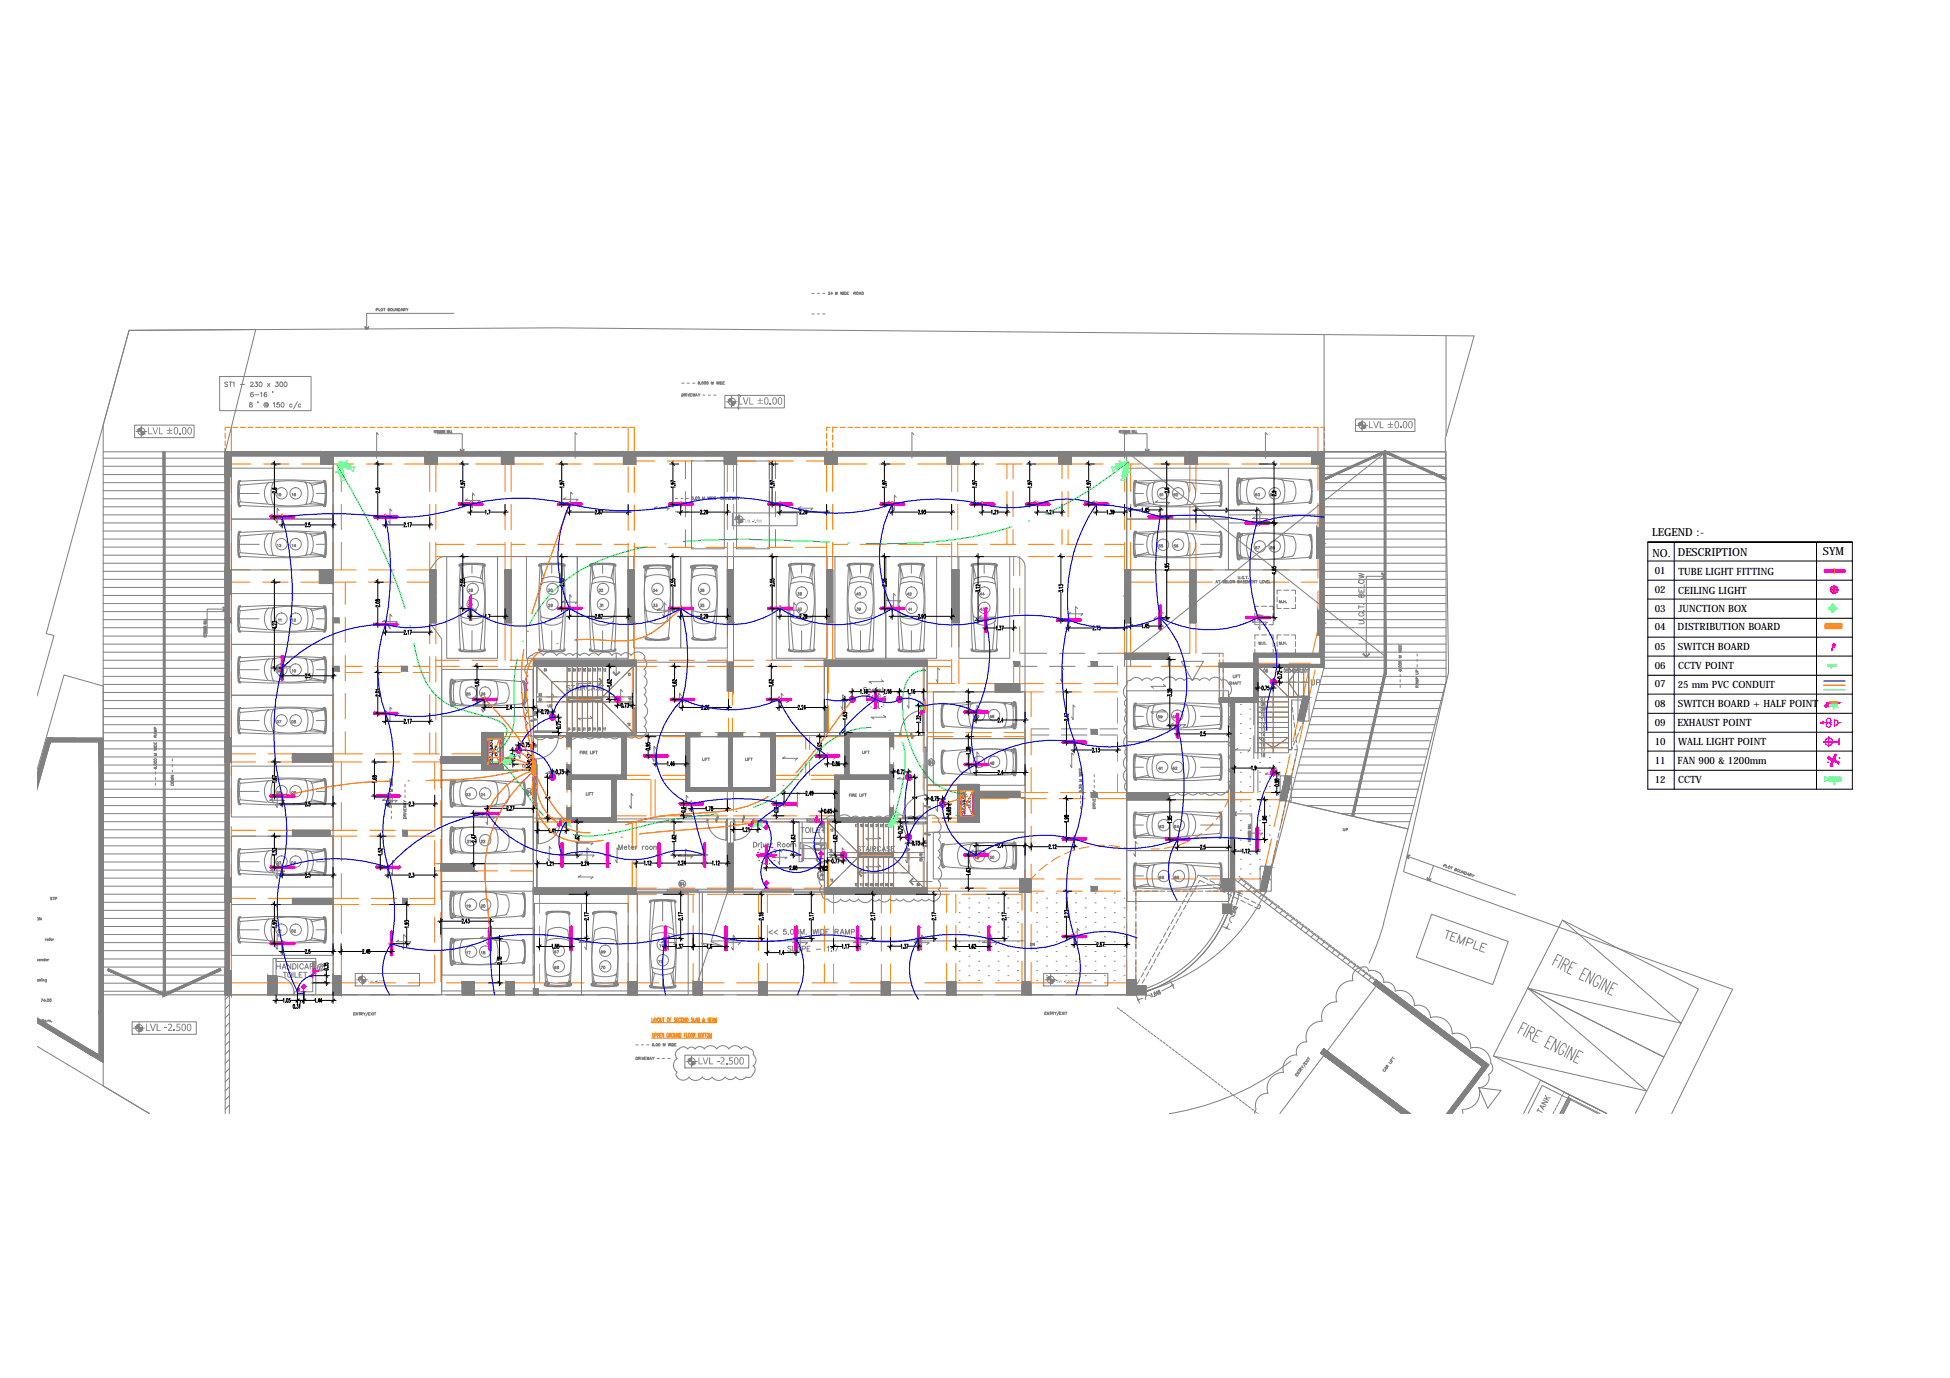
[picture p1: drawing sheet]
<svg xmlns="http://www.w3.org/2000/svg" width="297mm" height="210mm" viewBox="0 0 297 210" stroke-linecap="round" stroke-linejoin="round" font-family="sans-serif">
<defs><g id="words">
<g font-size="1.7">
<text x="251.7" y="81.7">LEGEND :-</text>
<text x="251.7" y="84.8">NO.</text>
<text x="255.6" y="84.7">DESCRIPTION</text>
<text x="277.7" y="84.5">SYM</text>
</g>
<g font-size="1.5">
<text x="252.1" y="87.5">01</text>
<text x="255.7" y="87.6">TUBE LIGHT FITTING</text>
<text x="252.1" y="90.3">02</text>
<text x="252.1" y="93.2">03</text>
<text x="255.6" y="90.5">CEILING LIGHT</text>
<text x="255.7" y="93.2">JUNCTION BOX</text>
<text x="252.1" y="96">04</text>
<text x="252.1" y="99">05</text>
<text x="252.1" y="101.8">06</text>
<text x="255.5" y="96">DISTRIBUTION BOARD</text>
<text x="255.6" y="99">SWITCH BOARD</text>
<text x="255.6" y="101.8">CCTV POINT</text>
<text x="252.1" y="104.7">07</text>
<text x="252.1" y="107.6">08</text>
<text x="255.6" y="104.8">25 mm PVC CONDUIT</text>
<text x="255.6" y="107.6">SWITCH BOARD + HALF POINT</text>
<text x="252.1" y="110.5">09</text>
<text x="252.1" y="113.4">10</text>
<text x="255.5" y="110.5">EXHAUST POINT</text>
<text x="255.6" y="113.4">WALL LIGHT POINT</text>
<text x="252.1" y="116.3">11</text>
<text x="252.1" y="119.2">12</text>
<text x="255.5" y="116.3">FAN 900 &amp; 1200mm</text>
<text x="255.6" y="119.2">CCTV</text>
</g>
</g></defs>
<!-- layer: EXTRBAR -->
<path d="M33.5 57.3h13.9v5.3h-13.9z" fill="none" stroke="#808080" stroke-width=".15"/>
<!-- layer: SCHE -->
<g fill="none" stroke="#808080" stroke-width=".15">
<path d="M34.7 58.3l-.2-.1-.3 .1 .5 .4-.1 .2-.4-.1M34.9 58.2h.5M35.1 58.2v.7M35.5 58.3l.2-.1v.7M36.6 58.6h.6M38.2 58.4v-.1a.22 .22 0 0 1 .2-.1 .22 .22 0 0 1 .2 .2l-.5 .5h.5M38.6 59.8h-.1a.32 .32 0 0 0-.3 .3 .32 .32 0 0 0 .3 .3h.1a.22 .22 0 0 0-.2-.4 .22 .22 0 0 0-.2 .2M38.9 58.2h.3l-.2 .2a.23 .23 0 0 1 .2 .3 .23 .23 0 0 1-.1 .2 .23 .23 0 0 1-.3-.2M39.5 58.3l.1-.1a.34 .34 0 0 1 .3 .4 .34 .34 0 0 1-.3 .3zM39.7 59.9l.1-.1v.6M40.6 59.8a.32 .32 0 0 0-.4 .3 .32 .32 0 0 0 .4 .3l.1-.1-.1-.2h-.3l-.1 .1M40.7 58.4l.4 .5"/>
<path d="M41.1 58.4l-.4 .5M41.5 59.7l.1 .1M42 58.2h.4l-.2 .2a.21 .21 0 0 1 .2 .2 .21 .21 0 0 1-.2 .3h-.2l-.1-.2M42.7 58.2h.1a.36 .36 0 0 1 .3 .3 .36 .36 0 0 1-.2 .4h-.2l-.1-.2zM43.3 58.3l.1-.1a.34 .34 0 0 1 .3 .4 .34 .34 0 0 1-.3 .3zM38 61.4v.1a.38 .38 0 0 1 .4 .5h-.4v-.2l.4-.4zM38.8 60.1h.6M39.3 61.2v.2M40.7 61.6l-.2-.1-.1 .1v.2h.3M40.7 61.5v.3a.28 .28 0 0 0 .1-.4 .28 .28 0 0 0-.4 0 .34 .34 0 0 0-.1 .5 .34 .34 0 0 0 .5 0M41.6 61.5l.2-.2v.7M42.6 61.3h-.4v.3a.24 .24 0 0 1 .3 0 .24 .24 0 0 1 0 .4 .24 .24 0 0 1-.4-.1"/>
<path d="M42.9 61.4l.1-.1a.36 .36 0 0 1 .3 .4 .36 .36 0 0 1-.2 .3h-.2v-.1zM44.5 61.7a.21 .21 0 0 0-.3-.1 .21 .21 0 0 0 0 .4 .21 .21 0 0 0 .3-.1M45.3 61.2l-.6 1.1M45.8 61.7a.21 .21 0 0 0-.3-.1 .21 .21 0 0 0 0 .4 .21 .21 0 0 0 .3-.1"/>
</g>
<!-- layer: SLABMARK -->
<g fill="none" stroke="#808080" stroke-width=".15">
<path d="M41.5 78.3l-.4 .3h2.3l-.4 .3M42.5 77.8l-.3-.4v2.3l-.2-.5M57.6 66.2l-.2-.3v3.9M58.7 78.4l-.4 .2h2.2l-.3 .3M59.7 77.8l-.3-.3v2.2l-.2-.3M71.3 76l-.5 .2h2.3l-.3 .3M72.3 75.4l-.3-.3v2.3l-.3-.5M86.2 75.8l-.4 .3h2.3l-.4 .3M87.2 75.3l-.3-.3v2.2l-.2-.4M87.9 66.2l-.3-.3v3.9M100.1 77.2l-.4 .2h2.3l-.4 .3M112.8 60.4l-.3-.3v2.2l-.2-.3"/>
<path d="M122 77.2l-.4 .2h2.2l-.3 .3M135.5 76.3l-.4 .3h2.3l-.4 .3M136.5 75.8l-.3-.4v2.3l-.2-.4M139.2 66.2l-.3-.3v3.9M148.6 76.3l-.4 .2h2.3l-.3 .3M157.8 76.3l-.4 .2h2.3l-.3 .3M166.8 76.3l-.5 .2h2.3l-.3 .3M171.6 66.2l-.3-.3v3.9M176.4 76.3l-.4 .2h2.2l-.3 .3M191.2 78.7l-.4 .3h2.3l-.4 .3M192.2 78.2l-.3-.4v2.3l-.2-.4M193.1 66.2l-.3-.3v3.9"/>
<path d="M58.7 94.4l-.4 .3h2.2l-.3 .3M59.7 93.9l-.3-.4v2.3l-.2-.4M70.8 92.6l-.4 .3h2.2l-.3 .3M71.8 92.1l-.3-.3v2.2l-.3-.4M86.1 91.4l-.4 .3h2.2l-.3 .3M87.1 90.9l-.3-.3v2.2l-.3-.4M100.5 92.7l-.4 .2h2.2l-.3 .3M101.5 92.1l-.3-.3v2.3l-.3-.5M120.2 92.7l-.4 .2h2.3l-.4 .3M121.2 92.1l-.3-.3v2.3l-.2-.5M135.4 91.3l-.4 .2h2.2l-.3 .3M136.4 90.7l-.3-.3v2.3l-.2-.5"/>
<path d="M149.5 93.8l-.4 .2h2.2l-.3 .3M163.1 93.2l-.4 .3h2.2l-.3 .3M164.1 92.7l-.3-.3v2.2l-.2-.4M176.2 93.9l-.4 .3h2.2l-.3 .3M177.2 93.4l-.3-.3v2.2l-.3-.4M191.2 94.5l-.4 .3h2.3l-.4 .3M192.2 94l-.3-.4v2.3l-.2-.4M42.4 101.2l-.4 .3h2.3l-.3 .3M43.4 100.7l-.2-.3v2.2l-.3-.4M58.7 108.6l-.4 .2h2.2l-.3 .3M59.7 108l-.3-.3v2.3l-.2-.5M72.9 107.1l-.5 .2h2.3l-.3 .3"/>
<path d="M73.9 106.5l-.3-.3v2.3l-.3-.4M79.5 113.6l-.3-.3v2.2l-.2-.4M83.5 117.6l-.4 .2h2.3l-.3 .3M84.3 105.9l-.3-.3v2.3l-.2-.4M89.7 103.8l.4 .3h-2.3l.4 .3M89.9 109.1l.4 .3h-2.3l.4 .3M94.8 105.4l-.3-.4v2.3l-.2-.4M99.9 114l-.3-.3v2.3l-.2-.4M102.8 106.5l-.4 .3h2.2l-.3 .2M103.8 105.9l-.3-.3v2.3l-.3-.4M118.3 106.5l-.4 .3h2.3l-.4 .2M119.3 105.9l-.3-.3v2.3l-.2-.4"/>
<path d="M119.6 115.3l-.4 .2h2.3l-.4 .3M125.4 115.1l-.3 .2h2.2l-.3 .3M128.7 106.1l-.3-.3v2.3l-.3-.5M133.1 106.5l-.4 .3h2.2l-.3 .2M134.1 105.9l-.3-.3v2.3l-.2-.4M134.3 103.5l.3 .3h-2.3l.5 .3M134.6 109l.3 .2h-2.2l.4 .3M137.1 118.4l-.4 .2h2.3l-.3 .3M138.7 105.9l-.3-.3v2.3l-.2-.4M143.1 102.1l-.3-.4v2.3l-.2-.5M149.1 114.9l-.3-.4v2.3l-.2-.4M149.1 107.8l-.3-.3v2.3l-.2-.5"/>
<path d="M162.1 102l-.3-.3v2.2l-.3-.4M163.5 115l-.2-.3v2.3l-.3-.5M163.8 107.7l-.3-.3v2.2l-.3-.4M177.2 108.1l.4 .3h-2.3l.4 .3M177.2 104.3l.4 .2h-2.3l.4 .3M178.7 110.1l-.3 .3h2.2l-.3 .3M179.8 109.6l-.3-.4v2.3l-.3-.4M188.6 114l-.5 .2h2.3l-.3 .3M193.1 117.7l-.3 .2h2.2l-.3 .3M41.5 132.4l-.4 .3h2.3l-.4 .3M41.5 121.7l-.4 .2h2.3l-.4 .3M42.5 131.9l-.3-.4v2.3l-.2-.4"/>
<path d="M42.5 121.1l-.3-.3v2.2l-.2-.4M58.7 121.7l-.4 .2h2.2l-.3 .3M59.1 131.9l-.4 .3h2.2l-.3 .3M59.7 121.1l-.3-.3v2.2l-.2-.4M60.1 131.4l-.3-.4v2.3l-.3-.4M73.5 124.2l-.4 .3h2.3l-.3 .3M74.6 123.7l-.3-.4v2.3l-.3-.4M84 129.3l-.3-.4v2.3l-.3-.4M88.5 128.2l-.4 .2h2.3l-.4 .3M88.5 133.3l-.4 .3h2.3l-.4 .3M88.7 130l-.4 .2h2.2l-.3 .3M89.7 129.4l-.3-.3v2.3l-.2-.4"/>
<path d="M94.3 129.5l-.3-.4v2.3l-.3-.4M96.4 121.2l-.2-.4v2.3l-.3-.4M103.7 130.2l-.4 .2h2.3l-.4 .3M104.7 129.6l-.3-.3v2.3l-.2-.5M104.8 121.5l-.3-.4v2.3l-.2-.4M118.1 130.3l-.4 .3h2.2l-.3 .2M119.1 129.8l-.3-.4v2.3l-.3-.4M121.8 121l-.3-.3v2.2l-.3-.4M128.6 129.5l-.3-.4v2.3l-.3-.4M133.8 127.5l.4 .2h-2.3l.4 .3M133.8 131.7l.4 .3h-2.3l.4 .3M138.5 129.5l-.3-.4v2.3l-.3-.4"/>
<path d="M143.1 121.7l-.3-.3v2.2l-.2-.4M148.3 129.5l-.5 .2h2.3l-.3 .3M149.3 128.9l-.3-.3v2.3l-.3-.4M173.2 128.5l-.3-.3v2.3l-.2-.5M190.5 126.6l-.4 .3h2.2l-.3 .3M41.5 143.2l-.4 .3h2.3l-.4 .2M42.5 142.6l-.3-.2v2.2l-.2-.4M60.8 143.2l-.5 .3h2.3l-.3 .2M61.8 142.6l-.3-.2v2.2l-.3-.4M73.6 142.6l-.4 .3h2.3l-.3 .3M74.6 142.1l-.2-.4v2.3l-.3-.5M88.6 143.3l-.4 .2h2.2l-.3 .3"/>
<path d="M89.6 142.7l-.3-.3v2.3l-.3-.4M101.1 143.3l-.4 .3h2.3l-.4 .3M102.1 142.8l-.3-.4v2.3l-.2-.4M111 143.3l-.5 .3h2.3l-.3 .3M111.9 142.8l-.2-.4v2.3l-.3-.4M121.2 143.3l-.5 .3h2.3l-.3 .3M122.2 142.8l-.3-.4v2.3l-.3-.4M130.4 143.3l-.4 .3h2.3l-.4 .3M131.4 142.8l-.3-.4v2.3l-.2-.4M139.7 143.3l-.4 .3h2.2l-.3 .3M140.7 142.8l-.3-.4v2.3l-.3-.4M150.1 143.3l-.4 .3h2.2l-.3 .3"/>
<path d="M151.1 142.8l-.3-.4v2.3l-.2-.4M163.4 142.3l-.4 .3h2.2l-.3 .3M164.4 141.8l-.3-.4v2.3l-.3-.4"/>
</g>
<!-- layer: hatch -->
<g fill="none" stroke="#808080" stroke-width=".15">
<path d="M188.9 119.1h.1M188.9 117.6h.1M188.9 111.7h.1M188.9 110.2h.1M188.9 108.8h.1M188.9 107.3h.1M188.9 114.7h.1M190.4 119.8h.1M190.4 118.3h.1M190.4 116.9h.1M190.4 113.9h.1M190.4 112.5h.1"/>
<path d="M190.4 111h.1M190.4 109.5h.1M190.4 108h.1M191.9 119.1h.1M191.9 117.6h.1M191.9 116.1h.1M193.4 119.8h.1M193.4 118.3h.1M193.4 116.9h.1M193.4 115.4h.1M194.8 119.1h.1M194.8 117.6h.1"/>
<path d="M194.8 116.1h.1M196.3 115.4h.1M146.1 139h.1M146.1 137.5h.1M147.6 139.8h.1M147.6 138.3h.1M147.6 136.8h.1M149.1 139h.1M149.1 137.5h.1M150.6 139.8h.1M150.6 138.3h.1M150.6 136.8h.1"/>
<path d="M152 139h.1M152 137.5h.1M153.5 139.8h.1M153.5 138.3h.1M153.5 136.8h.1M155 139h.1M155 137.5h.1M157.9 139h.1M157.9 137.5h.1M157.9 136h.1M159.4 139.8h.1M159.4 138.3h.1"/>
<path d="M159.4 136.8h.1M160.9 139h.1M160.9 137.5h.1M160.9 136h.1M162.4 139.8h.1M162.4 138.3h.1M162.4 136.8h.1M163.8 139h.1M163.8 137.5h.1M163.8 136h.1M165.3 139.8h.1M165.3 138.3h.1"/>
<path d="M165.3 136.8h.1M166.8 139h.1M166.8 137.5h.1M166.8 136h.1M168.2 139.8h.1M168.2 138.3h.1M168.2 136.8h.1M169.7 139h.1M169.7 137.5h.1M169.7 136h.1M171.2 139.8h.1M171.2 138.3h.1"/>
<path d="M171.2 136.8h.1M188.9 133.8h.1M188.9 132.4h.1M188.9 130.9h.1M188.9 129.4h.1M188.9 128h.1M188.9 126.5h.1M188.9 125h.1M188.9 123.5h.1M188.9 122h.1M188.9 120.6h.1M190.4 133.1h.1"/>
<path d="M190.4 131.6h.1M190.4 130.2h.1M190.4 128.7h.1M190.4 127.2h.1M190.4 125.7h.1M190.4 124.3h.1M190.4 122.8h.1M191.9 133.8h.1M191.9 132.4h.1M191.9 130.9h.1M191.9 129.4h.1M191.9 128h.1"/>
<path d="M191.9 126.5h.1M191.9 125h.1M191.9 123.5h.1M191.9 122h.1M191.9 120.6h.1M193.4 128.7h.1M193.4 127.2h.1M193.4 125.7h.1M193.4 124.3h.1M193.4 122.8h.1M194.8 122h.1M194.8 120.6h.1"/>
<path d="M146.1 149.3h.1M146.1 147.9h.1M146.1 146.4h.1M146.1 144.9h.1M146.1 143.5h.1M146.1 142h.1M146.1 140.5h.1M147.6 148.6h.1M147.6 147.1h.1M147.6 145.7h.1M147.6 144.2h.1M147.6 142.7h.1"/>
<path d="M147.6 141.2h.1M149.1 149.3h.1M149.1 147.9h.1M149.1 146.4h.1M149.1 144.9h.1M149.1 143.5h.1M149.1 142h.1M149.1 140.5h.1M150.6 148.6h.1M150.6 147.1h.1M150.6 144.2h.1M150.6 142.7h.1"/>
<path d="M150.6 141.2h.1M152 149.3h.1M152 147.9h.1M152 146.4h.1M152 144.9h.1M152 143.5h.1M152 142h.1M152 140.5h.1M153.5 148.6h.1M153.5 147.1h.1M153.5 145.7h.1M153.5 144.2h.1"/>
<path d="M153.5 142.7h.1M153.5 141.2h.1M155 149.3h.1M155 147.9h.1M155 146.4h.1M155 144.9h.1M155 143.5h.1M155 142h.1M155 140.5h.1M157.9 149.3h.1M157.9 147.9h.1M157.9 146.4h.1"/>
<path d="M157.9 144.9h.1M157.9 143.5h.1M157.9 142h.1M157.9 140.5h.1M159.4 148.6h.1M159.4 147.1h.1M159.4 145.7h.1M159.4 144.2h.1M159.4 142.7h.1M159.4 141.2h.1M160.9 149.3h.1M160.9 147.9h.1"/>
<path d="M160.9 146.4h.1M160.9 144.9h.1M160.9 143.5h.1M160.9 142h.1M160.9 140.5h.1M162.4 148.6h.1M162.4 147.1h.1M162.4 145.7h.1M162.4 144.2h.1M162.4 142.7h.1M162.4 141.2h.1M163.8 149.3h.1"/>
<path d="M163.8 147.9h.1M163.8 146.4h.1M163.8 143.5h.1M163.8 142h.1M163.8 140.5h.1M165.3 148.6h.1M165.3 147.1h.1M165.3 145.7h.1M165.3 144.2h.1M165.3 142.7h.1M165.3 141.2h.1M166.8 149.3h.1"/>
<path d="M166.8 147.9h.1M166.8 146.4h.1M166.8 144.9h.1M166.8 143.5h.1M166.8 142h.1M166.8 140.5h.1M168.2 148.6h.1M168.2 147.1h.1M168.2 145.7h.1M168.2 144.2h.1M168.2 142.7h.1M168.2 141.2h.1"/>
<path d="M169.7 149.3h.1M169.7 147.9h.1M169.7 146.4h.1M169.7 144.9h.1M169.7 143.5h.1M169.7 142h.1M169.7 140.5h.1M171.2 148.6h.1M171.2 147.1h.1M171.2 145.7h.1M171.2 144.2h.1M171.2 142.7h.1"/>
<path d="M171.2 141.2h.1"/>
</g>
<!-- layer: BEAM -->
<g fill="none" stroke="#ff7f00" stroke-width=".15">
<path d="M34.3 66v.8M34.3 67.2v.7M34.3 68.3v.5M34.3 72.5v3.3M34.3 77.7v3.9M35.1 65.1h-.8v.5M35.2 65.1v4.1M35.2 71.1v3.9M35.2 76.9v3.9M35.2 70.7h3M35.2 68.8h3M35.4 65.1h.8"/>
<path d="M36.6 65.1h.8M37.8 65.1h.7M38.9 65.1h.8M40.1 65.1h.8M40.1 70.7h3.9M40.1 68.8h3.9M41.2 65.1h.8M42.4 65.1h.8M43.6 65.1h.7M44.7 65.1h.8M45.9 65.1h.8M45.9 70.7h3"/>
<path d="M45.9 68.8h3M47 65.1h.9M48.2 65.1h.8M49.4 65.1h.8M50.6 65.1h.7M50.7 76.8v3.9M50.7 68.8h3.2M51.7 65.1h.8M52 70.7v4.2M52 76.8v3.9M52.9 65.1h.8M53.9 70.7h-3.2v4.2"/>
<path d="M54 65.1h.8M55.2 65.1h.8M55.8 70.7h3.9M55.8 68.8h3.9M56.4 65.1h.7M57.5 65.1h.8M58.7 65.1h.8M59.8 65.1h.8M61 65.1h.8M61.6 70.7h3.2M61.6 68.8h3.2M62.2 65.1h.8"/>
<path d="M63.3 65.1h.8M64.5 65.1h.8M65.5 70.7v4.2M65.5 76.8v3.9M65.7 65.1h.7M66.4 70.7v4.2M66.4 76.8v3.9M66.6 70.7h3.9M66.6 68.8h3.9M66.8 65.1h.8M68 65.1h.8M69.1 65.1h.8"/>
<path d="M70.3 65.1h.8M71.5 65.1h.7M72.4 70.7h4M72.5 68.8h3.9M72.6 65.1h.8M73.8 65.1h.8M74.9 65.1h.8M76.1 65.1h.8M76.9 70.7v4.2M76.9 76.8v3.9M77.3 65.1h.8M77.9 70.7v4.2"/>
<path d="M77.9 76.8v3.9M78.2 70.7h4.5M78.2 68.8h4.5M78.5 65.1h.7M79.6 65.1h.8M80.8 65.1h.7M81.9 65.1h.8M83.1 65.1h.8M84.3 65.1h.7M84.7 70.7h3.9M84.7 68.8h3.9M85.4 65.1h.8"/>
<path d="M86.6 65.1h.7M87.7 65.1h.8M88.9 65.1h.8M90.1 65.1h.8M90.5 70.7h4.5M90.5 68.8h4.5M91.2 65.1h.8M92.4 65.1h.7M93.6 65.1h.7M94.7 65.1h.8M95.7 65.1v4.1M95.7 71.1v3.9"/>
<path d="M95.7 76.9v3.9M95.9 65.1h.7v4.1M96.6 71.1v3.9M96.6 76.9v3.9M96.8 70.2h2.9M96.8 68.8h2.9M101.7 70.2h3.8M101.7 68.8h3.8M107.5 70.2h2.8M107.5 68.8h2.8M110.8 70.7v4.2M110.8 76.8v3.9"/>
<path d="M111.7 70.7v4.2M111.7 76.8v3.9M112.2 70.2h2.9M112.2 68.8h2.9M117 70.2h3.9M117 68.8h3.9M122.8 70.2h2.9M122.8 68.8h2.9M125.9 66v.8M125.9 67.2v.7M125.9 68.3v.5M125.9 70.7v4.2"/>
<path d="M125.9 76.8v3.9M126.4 65.1h-.5v.5M126.8 65.1h.8M126.8 65.1v.8M126.8 66.2v.8M126.8 67.4v.7M126.8 68.6v.7M126.8 70.7v4.2M126.8 76.8v3.9M127.5 70.7h4.5M127.5 68.8h4.5M127.9 65.1h.8"/>
<path d="M129.1 65.1h.8M130.3 65.1h.7M131.5 65.1h.7M132.6 65.1h.8M133.8 65.1h.7M134 70.7h3.9M134 68.8h3.9M134.9 65.1h.8M136.1 65.1h.8M137.3 65.1h.7M138.4 65.1h.8M139.6 65.1h.7"/>
<path d="M139.8 70.7h4.5M139.8 68.8h4.5M140.7 65.1h.8M141.9 65.1h.8M143.1 65.1h.8M144.2 65.1h.8M145 70.7v4.2M145 76.8v3.9M145.4 65.1h.7M145.9 70.7v4.2M145.9 76.8v3.9M146.1 70.7h3.7"/>
<path d="M146.1 68.8h3.7M146.6 65.1h.7M147.7 65.1h.8M148.9 65.1h.8M150 65.1h.8M151.2 65.1h.8M151.8 70.7h3.9M151.8 68.8h3.9M152.4 65.1h.7M153.4 70.7v2.2M153.4 74.9v3.8M153.5 65.1h.8"/>
<path d="M154.3 70.7v2.2M154.3 74.9v3.8M154.7 65.1h.8M155.8 65.1h.8M157 65.1h.8M157.6 70.7h3.7M157.6 68.8h3.7M158.2 65.1h.7M159.4 65.1h.7M160.5 65.1h.8M161.6 65.1h.8M161.8 70.7v2.2"/>
<path d="M161.8 74.9v3.8M162.7 70.7v2.2M162.7 74.9v3.8M162.8 65.1h.8M163.2 70.7h4.8M163.2 68.8h2.8M164 65.1h.8M165.2 65.1h.7M166.3 65.1h.8M167.5 65.1h.7M168 68.8h3.8M168.6 65.1h.8"/>
<path d="M169.8 65.1h.8M169.9 70.7h3.9M171 65.1h.7M171.3 70.7v4.2M171.3 76.8v3.9M172.1 65.1h.8M172.2 70.7v4.2M172.2 76.8v3.9M173.3 65.1h.7M173.8 68.8h3.8M174.5 65.1h.7M175.6 65.1h.8"/>
<path d="M175.7 70.7h4.8M176.8 65.1h.8M177.9 65.1h.8M179.1 65.1h.8M179.5 68.8h3.9M180.3 65.1h.7M181.2 70.7v4.2M181.2 76.8v3.9M181.4 65.1h.8M182.2 70.7v4.2M182.2 76.8v3.9M182.4 70.7h4.9"/>
<path d="M182.6 65.1h.8M183.7 65.1h.8M184.9 65.1h.8M185.4 68.8h3.8M186.1 65.1h.7M187.3 65.1h.7M188.4 65.1h.8M189.2 70.7h3.9M189.5 65.1h.8M190.7 65.1h.8M191.2 68.8h3.8M191.9 65.1h.8"/>
<path d="M193.1 65.1h.7M194.2 65.1h.8M195 70.7h4.8M195.4 65.1h.7M196.5 65.1h.8M197 68.8h2.8M197.7 65.1h.8M198.9 65.1h.7M200 65.1h.8M200.8 65.1v3.8M200.8 70.9v3.8M200.8 76.7v3.8"/>
<path d="M201.2 65.1h.5v.5M201.7 66v.8M201.7 67.2v.7M201.7 68.3v.5M201.7 70.7v3.9M201.7 76.5v4M34.3 83.6v3.2M34.3 90.5v4.1M34.3 96.6v3.9M35.2 88.7h2.9M35.2 82.7v4.1h2.9M35.2 90.5v4.1"/>
<path d="M35.2 96.6v3.9M40 88.7h3.9M40 86.8h3.9M45.8 88.7h2.9M45.8 86.8h2.9M50.7 82.6v4.2h3.5M50.7 88.9v3.3M50.7 94.1v3.9M50.7 99.9v3.9M50.7 88.7h3.5M52 82.6v4.2M52.6 88.7v3.4"/>
<path d="M52.6 94v3.9M52.6 99.8v3.9M56.1 88.7h3.9M56.1 86.8h3.9M62 88.7h3.5M65.5 82.6v4.2h-3.5M65.5 94.9v3.2M66.4 82.6v4.2M66.4 94.9v3.2M66.4 84.8h4.3M66.4 82.9h4.3M72.6 84.8h4.3"/>
<path d="M72.6 82.9h4.3M76.9 82.6v4.2M76.9 94.9v5.7M77.9 82.6v4.2M77.9 94.9v5.7M77.9 84.8h2.1M77.9 82.9h2.1M81.9 84.8h3.9M81.9 82.9h3.9M87.7 84.8h3.9M87.7 82.9h3.9M93.6 84.8h2.1"/>
<path d="M93.6 82.9h2.1M95.7 82.7v4.1M95.7 94.9v5.7M96.6 83.4h3.2M96.6 82.7v4.1M96.6 94.9v5.7M96.6 84.8h3.2M101.8 83.4h3.8M101.8 84.8h3.8M107.6 83.4h3.2M107.6 84.8h3.2M110.8 82.6v4.2"/>
<path d="M110.8 94.9v2M110.8 98.8v2.1M111.7 83.4h3.2M111.7 82.6v4.2M111.7 94.9v2M111.7 98.8v2.1M111.7 84.8h3.2M116.9 83.4h3.8M116.9 84.8h3.8M122.7 83.4h3.2M122.7 84.8h3.2M125.9 82.6v4.2"/>
<path d="M125.9 94.9v5.7M126.8 82.6v4.2M126.8 94.9v5.7M126.8 84.8h2.3M126.8 82.9h2.3M131 84.8h3.9M131 82.9h3.9M136.9 84.8h3.8M136.9 82.9h3.8M142.7 84.8h2.3M142.7 82.9h2.3M145 82.6v4.2"/>
<path d="M145 94.9v3.6M145.9 82.6v4.2M145.9 84.8h3M145.9 82.9h3M146.1 94.9v3.6M150.8 84.8h3.9M150.8 82.9h3.9M153.4 80.7v2.2M154.3 80.7v2.2M154.4 84.8v2.9M154.4 89.6v3.9M154.4 95.4v3.9"/>
<path d="M155.3 84.8v2.9M155.3 89.6v3.9M155.3 95.4v3.9M156.6 84.8h3.9M156.6 82.9h3.9M161.8 80.7v2.2M162.5 84.8h3.8M162.5 82.9h3.8M162.7 80.7v2.2M168.3 84.8h3M168.3 82.9h3M171.3 94.9v4.6h-1.1"/>
<path d="M171.3 82.6v4.2M172.2 82.6v4.2h3.6M172.2 94.9v4.6M172.2 88.7h3.6M177.7 88.7h3.5M181.2 82.6v4.2h-3.5M181.2 94.9v4.6M182.2 82.6v4.2h2.5M182.2 94.9v4.6M182.2 88.7h2.5M185.7 99.5v.6M186.3 99.5v.6"/>
<path d="M186.6 88.7h3.9M186.6 86.8h3.9M192.4 88.7h3.9M192.4 86.8h3.9M198.2 88.7h2.6M198.2 86.8h2.6M200.8 95.9l-1 4.1M200.8 85.1v3M200.8 90v3M201.7 85.1v3M201.7 90v3M201.7 96l-.9 4.1"/>
<path d="M34.3 102.4v3.9M34.3 108.2v4.1M34.3 116.1v2M35.2 114.8h3.7M35.2 102.4v3.9M35.2 108.2v4.1M38.9 116.1h-3.7v2M40.9 114.8h3.6M40.9 116.1h3.6M50.7 116.1h.1M50.7 105.7v3.9M50.7 111.5v3.3h4.6"/>
<path d="M50.7 116.1v4.2M50.7 116.1h4.4M52 116.1v4.2M52.6 102.4h2.6M52.6 101.5h2.6M52.6 105.6v3.9M52.6 111.4v3.4M57 116.1h3.9M57.1 102.4h3.9M57.1 101.5h3.9M57.2 114.8h3.9M62.8 116.1h4.4"/>
<path d="M62.9 102.4h2.6M62.9 101.5h2.6M63 114.8h3.9M65.5 100v3.9M65.5 105.8v3.9M65.5 111.6v3.2M66.2 116.1v4.2M66.4 101.5h3.5M66.4 100.6h3.5M66.4 100v3.9M66.4 105.8v3.9M66.4 111.6v3.2"/>
<path d="M67.2 116.2v3.8M68.8 114.8h4.6M71.9 101.5h3.9M71.9 100.6h3.9M76.2 115.8v.6h.4v-.6M76.2 113.1v-.6h.4v.6M76.2 113.5v.7M76.2 114.6v.8M76.6 113.5v.7M76.6 114.6v.8M76.6 112.2h3.9M76.6 111.6h3.9"/>
<path d="M76.6 116.4h4.7M76.6 117.3h4.7M77.7 101.5h3.6v4.1M77.7 100.6h3.6M81.3 107.5v4.1M81.3 112.2v2.6M81.3 116.8v3.8M81.7 106.2h.8M81.7 106.9h.8M81.7 101.5l1.7 1.7M81.9 101.5v4.1M81.9 107.5v4.1"/>
<path d="M81.9 112.2v2.3M81.9 116.4v3.9M82.5 112.2h3.9v2M83.3 106.2h1.6M83.3 106.9h1.6M84 105.8v1.1M84.8 104.5l1.6 1.7M85.2 103.8h-1.2v1.2M85.6 106.9h.8v4.7h-3.9M85.6 106.2h.8M86 103.8h1.6M86.4 101.5v4.7"/>
<path d="M86.4 116.1v2M86.4 118.7v2M86.6 106.4l5 .3M87 112.2v2M87 116.1v2M87 118.7v2M87.2 101.5v4.7M87.2 106.9v4.7M87.6 106.4h-1v.3h1M87.6 106.2h-1.2v.7h1.2M87.6 106.4h-1v.4h1M87.9 101.5v4.7"/>
<path d="M87.9 106.9v4.7M88.3 106.2h1.6M88.3 106.9h1.6M88.3 106.4h1.6M88.3 106.7h1.6M88.3 106.8h1.6M88.3 103.8h1.6M88.7 101.5v4.7M88.7 106.9v4.7M89.5 101.5v4.7M89.5 106.9v4.7M90.3 101.5v4.7"/>
<path d="M90.3 106.9v4.7M90.6 106.4h1v.3M90.6 106.2h1.2v.7h-1.2M90.6 106.4h1v.4h-1M90.6 103.8h1.2l-.5 .6-.1-.2 .6-.4M90.6 106.2h2M90.6 106.7h1M91 101.5v4.7M91 106.9v4.7M91.6 106.4l-5 .3M91.8 101.5v5.4h-1.2M91.8 106.9h.8"/>
<path d="M91.8 106.9l1.6 1.7M91.8 106.9v4.7M93.4 106.2h1.5M93.4 106.9h1.5M93.4 104.5l-1.6 1.7M94.8 103.2l1.6-1.7v4.1M95.4 112.2h3.5M95.4 111.6h3.5M95.4 118.7h3.5M95.4 118.1h3.5M95.7 106.2h.7M95.7 106.9h.7"/>
<path d="M96.3 101.5v4.1M96.3 107.5v4.1M96.4 107.5v4.1l-1.6-1.7M96.9 107.5v4.7M96.9 100.6h3.1M99.2 118.7v5.6M99.8 118.7v5.6M100 101.5h-3.1v4.1M100.9 112.2h3.6M100.9 111.6h3.6M100.9 118.7h3.6M100.9 118.1h3.6"/>
<path d="M101.9 101.5h3.9M101.9 100.6h3.9M105 112.2h2M105 111.6h2M107.8 101.5h3M107.8 100.6h3M109 112.2h2M111 105.2v2.2M111 109.4v2.2h-2M111.6 105.2v2.2M111.6 109.4v2.2h2M111.6 112.2h2"/>
<path d="M111.7 101.5h3.1M111.7 100.6h3.1M115.5 112.2h1.9M115.5 111.6h1.9M116.7 101.5h3.9M116.7 100.6h3.9M118.1 112.2h4.3M118.1 111.6h4.3M118.1 118.7h3.5M118.1 118.1h3.5M122.5 101.5h3.1v4.1M122.5 100.6h3.1"/>
<path d="M122.7 112.2v2M122.7 116.1v2M123.3 112.2v2M123.3 116.1v2M123.6 118.7h3.5M123.6 118.1h3.5M124.3 112.2h4.4M124.3 111.6h4.4M125.6 107.5v4.1M126.2 101.5v4.1M126.2 107.5v4.1M135.5 112.2v2"/>
<path d="M135.5 116.1v2M135.5 118.7v2M136.1 111.6h3.2M136.1 116.1v2M136.1 118.7v2M139.3 112.2h-3.2v2M140.6 101.5v4.1M140.6 107.5v4.1M140.6 112.2v2.3M140.6 116.4v3.9M141.2 100.6h3.8M141.2 105.4h4.3"/>
<path d="M141.2 104.1h4.3M141.2 119.5h4.7M141.2 107.5v4.1M141.2 112.2v2.3M141.2 116.4v3.9M141.3 112.2h3.9M141.3 111.6h3.9M145 101.5h-3.8v4.1M145 100.5v3.6M146.1 100.5v3.6M147.1 112.2h3.9M147.1 111.6h3.9"/>
<path d="M147.4 105.4h4.2M147.4 104.1h4.2M152.9 112.2h3.2M152.9 111.6h3.2M154.4 101.2v2.9M155.3 105.4h3.6M155.3 101.2v2.9h3.6M156.1 105.4v3.8M156.1 111.1v3.9M156.1 116.9v3.8M157.1 105.4v3.8M157.1 111.1v3.9"/>
<path d="M157.1 116.9v3.8M160.8 105.4h3.9M160.8 104.1h3.9M166.7 105.4h3.5M166.7 104.1h3.5M170.2 101.5v2.8M170.2 106.3v3.8M170.2 112.1v3.9M170.2 117.9v2.8M171.6 117.8v2.9h-4.2M171.6 106.3v3.8M171.6 112.1v3.8"/>
<path d="M175.2 101.5h-3.6v2.9M176.9 101.5h3.5M182.1 101.5h3.6M185.7 105.5v.8h.6v-.8M185.7 102.4v-.7h.6v.7M185.7 100.5v.5M185.7 103.2v1.6M186.3 100.5v.5M186.3 103.2v1.6M187.1 106.9v3.8M187.1 112.7v3.8M187.1 118.5v3.9"/>
<path d="M188.1 106.9v3.8M188.1 112.7v3.8M188.1 118.5v3.9M191.6 101.7h3.2M191.6 101h3.3M191.6 111.6h4.7M191.6 113.1h4.7M191.6 113.9h4.7M191.6 110.1h4.7M191.6 110.8h4.7M191.6 101.5l1.2 1.2M191.6 106.2h2.4"/>
<path d="M191.6 106.9h4.7M191.6 107.7h4.7M191.6 108.5h4.7M191.6 109.2h4.7M192.5 112.9l-.9-.6h4.7l-.9 .6M193.1 113.4l.8 .5 .9-.5M193.4 103.3l1.1 1.1M193.9 106.2v1.6M193.9 108.5v1.6M193.9 110.9v1.5M193.9 113.2v1.5M195 104.9l1.3 1.3"/>
<path d="M195.1 103.9h-1.2v1.5M195.9 103.9h1.5M196.3 104.3v1.9h1.1M196.3 101.7h3.1M196.4 101h3.2M196.5 114.9l-.7 3.3M196.8 103.1l-.5 .8 .5 .8M197 101.7v4.5M197.2 102.5l.6-.8v4.5l-.6-.8M197.4 101.7h-1.1v1.8M197.5 115l-.8 3.4M197.7 109.7l-.8 3.3"/>
<path d="M198.2 101.7h1.2v1.8M198.2 103.9h1.2M198.6 109.8l-.7 3.4M198.6 101.7v4.5M199.4 101.7v4.5h-3.4M199.4 101.9l-.9 4.1M200.3 102.1l-.9 4.1M34.3 120.1v3.8M34.3 125.9v3.8M34.3 131.7v2.1M34.3 137.4v4.3M35.2 137.8h3.7"/>
<path d="M35.2 136.8h3.7M35.2 126.5h3.7M35.2 127.4h3.7M35.2 120.1v3.8M35.2 125.9v3.8M35.2 131.7v2.1M35.2 137.4v4.3M40.9 137.8h3.6M40.9 136.8h3.6M40.9 126.5h3.6M40.9 127.4h3.6M50.3 126.5h4.1"/>
<path d="M50.3 127.4h4.1M50.7 122.2v4.3M50.7 127.4v3.7M50.7 133.1v3.7h3.9M52 122.2v4.3M52 127.4v3.7M52 133.1v3.7M52 137.8v4.4M54.6 137.8h-3.9v4.4M56.3 126.5h3.9M56.3 127.4h3.9M56.6 137.8h3.8"/>
<path d="M56.6 136.8h3.8M62.1 126.5h4.1M62.1 127.4h4.1M62.4 137.8h3.8M62.4 136.8h3.8M66.2 132.7h1M66.2 122.2v3.9M66.2 128v3.9M66.2 133.8v3.9M66.2 139.7v3.8M67.2 126.5h.1M67.2 127.4h.1"/>
<path d="M67.2 127.8v3.8h-1M67.2 121.9v3.9M67.2 132.3v4.7M67.2 139v3.8M72.3 132.7h3.5M72.3 131.6h3.5M77.7 132.7h3.6M77.7 131.6h3.6M81.3 125.2h5.1M81.3 122.6v5.2M81.3 129.7v3.9M81.3 135.5v3.9"/>
<path d="M81.9 122.3v2.3M81.9 125.2v4.1M81.9 131.2v4.1M82.2 136.2v2.9M86.4 122.6v2h-5.1M87 122.6v2M93.8 125.2h4.6M93.8 124.3h4.6M95.7 136.1v2.9M96.3 125.2v4.1M96.3 131.2v4.1M96.9 125.2v4.1"/>
<path d="M96.9 131.2v4.1h3.1M96.9 136.2h3.1M97.1 136.2v2.8M100.4 125.2h3.8M100.4 124.3h3.8M101.9 136.2h3.9M102 135.3h3.8M105.6 136.2v2.8M106.2 125.2h4.6M106.2 124.3h4.6M107 136.2v2.8M107.8 135.3h3.1"/>
<path d="M107.8 136.2h3M110.8 135.9h.9v.3h-.9zM110.8 120.6v3M110.8 125.5v3M111.7 120.6v3M111.7 125.5v3M111.7 125.2h3.8M111.7 124.3h3.8M111.7 135.3h3.1M111.7 136.2h3.1M115.5 136.2v2.8M116.7 135.3h3.9"/>
<path d="M116.7 136.2h3.9M116.9 136.2v2.8M117.5 125.2h3.9M117.5 124.3h3.9M122.5 136.2h3.1v2.9M123.3 125.2h3.8M123.3 124.3h3.8M125.6 125.2v4.1M125.6 131.2v4.1h-3.1M126 125.2l1.7 1.7M126 129.9h.8M126 130.6h.8"/>
<path d="M126.2 125.2v4.1M126.2 131.2v4.1M127 136.2v2.9M127.6 129.9h1.6M127.6 130.6h1.6M127.7 133.6l-1.7 1.7M129.1 128.2l1.6 1.7M129.9 129.9h.8M129.9 130.6h2M130.7 133l.6-.4-.1-.2-.5 .6h1.2M130.7 133l.6 .4-.1 .1zM130.7 130.6l-1.6 1.7"/>
<path d="M130.7 125.2v4.7M131 130.1l4.9 .3M131.5 125.2v4.7M131.5 130.6v4.7M131.9 130.1h-.9v.3h.9M131.9 129.9h-1.2v.7h1.2M131.9 130.1h-1v.4h1M131.9 129.9h-1.2v5.4M132.3 125.2v4.7M132.3 130.6v4.7M132.6 130.1h1.6M132.6 130.4h1.6"/>
<path d="M132.6 129.9h1.6M132.6 130.6h1.6M132.6 130.5h1.6M132.6 133h1.6M133 125.2v4.7M133 130.6v4.7M133.8 125.2v4.7M133.8 130.6v4.7M134.3 136.2v2.9M134.6 125.2v4.7M134.6 130.6v4.7M135 130.1h.9v.3"/>
<path d="M135 129.9h1.1v.7h-1.1M135 130.1h.9v.4h-.9M135 130.4h.9M135 133h1.5M135.4 125.2v4.7M135.4 130.6v4.7M135.5 122.6v2M135.7 136.2v2.9M135.9 130.1l-4.9 .3M136.1 122.6v2h4M136.1 130.6v4.7M136.1 130.6l1.7 1.7"/>
<path d="M136.1 130.6h.8M137.7 129.9h1.5M137.7 130.6h1.5M138.4 131.8v1.2h-1.1M138.4 129.9v1.1M139.1 133.6l1.7 1.7M140 129.9h.8M140 130.6h.8M140.1 125.2h-4v4.7h.8M140.6 122.3v2.3M140.6 125.2v4.1M140.6 131.2v4.1"/>
<path d="M141.2 120.4h4.7M141.2 122.3v2.3M141.2 125.2v4.1M141.2 131.2v4.1h3.2M141.2 136.2h3.4M142 124.6h3.9M142 125.2h3.9M144.2 136.2v2.8M145.6 136.2v2.8M145.9 122.8v1.5h.5v-1.5M145.9 120.4h.5v1.5M145.9 120.4v1.5"/>
<path d="M146.4 135.3h3.9M146.5 136.2h3.9M149.2 121.7h4.4M152.2 135.3h3.1M152.3 136.2h3.4M155.3 120.7h4.3M155.5 121.7h3.9M155.7 135.5v3.2M156.1 121.7v2.9M156.1 126.5v3.9M156.1 132.4v2.9M157.1 135.7h1.9"/>
<path d="M157.1 133.9h1.9M157.1 121.7v2.2M157.1 125.8v3.9M157.1 131.6v2.3M157.1 135.9v2.9M157.7 133.2l-.6 .7M159.5 131.6l-1.2 1M161 135.7h3.9M161 133.9h3.9M161.3 121.7h3.9M161.5 130.4l-1.3 .8M161.6 120.7h3.8"/>
<path d="M163.6 129.5l-1.4 .6M165.9 129l-1.5 .3M166.8 135.7h3.9M166.8 133.9h3.9M167.2 121.7h4.4M168.2 128.8h-1.6M169 128.8l1.5 .2M171.3 129.1l1 .2M171.6 135.7v2.9M172.6 135.7h3.9M172.6 133.9h3.9M173 135.7v2.9"/>
<path d="M175.4 129.3h1.2M178 120.7h3.6M178 121.8h3.6M178.4 135.7h3.9M178.4 133.9h3.9M178.9 128.9l-1.6 .3M181 128.1l-1.4 .6M183.1 126.9l-1.3 .9M183.5 121.8h3.6l-.5 1.1M183.5 120.7h3.6M184.2 135.7h2M184.2 133.9h2"/>
<path d="M184.8 125.4l-1.1 1.1M186.2 123.6l-.9 1.2M187.1 124.3v3.9M187.1 130.1v3.8M188.1 135.7h4.7M188.1 130.1v3.8h4.7M188.1 120.7h2.7M188.1 121.8h2.5M188.1 124.3v3.9M192.5 121.8h2.5l-.9 4.1M192.8 120.7h2.8M193.7 127.8l-.9 4.1"/>
<path d="M194.6 128l-1 4.1M195.9 122l-.9 4.1M34.3 143.6v4.3M35.2 149.7h5.6M35.2 151.5h5.6M35.2 143.6v4.3M42.1 149.7h3.3M42.1 151.5h3.3M47.4 149.7h3.3M47.4 151.5h3.3M50.7 144.2v4.4M52 144.2v4.4"/>
<path d="M52 149.7h2.4M52 151.5h2.4M56.4 149.7h3.9M56.4 151.5h3.9M62.2 149.7h3.9M62.2 151.5h3.9M66.2 145.5v4.2M67.2 144.8v4.7M68 149.7h2.4M68 151.5h2.4M72.3 149.7h4.8M72.3 151.5h4.8"/>
<path d="M78.3 149.7h4.8M78.3 151.5h4.8M81.3 141.3v3.9M81.3 147.1v2.6M82.2 141v3.9M82.2 146.8v2.9M85.1 149.7h3.9M85.1 151.5h3.9M90.9 149.7h4.8M90.9 151.5h4.8M95.7 140.9v3.9M95.7 146.7v2.8"/>
<path d="M97.1 141v3.8M97.1 146.8v2.7M97.1 149.7h3.3M97.1 151.5h3.3M99.2 155.8h10M99.2 158.1h9.2M99.3 155.1v.5h.2l.2-.5 .1 .5M99.4 157.4v.4l.1 .2 .1-.1v-.5M99.6 155.4h.2M99.8 157.7l.2-.1v-.2h-.2v.6M99.8 155.1l.2 .5M100.1 157.7l.3-.1v-.2h-.3v.6"/>
<path d="M100.1 155.1l-.1 .2M100.3 155.1a.32 .32 0 0 1 .2 .3 .32 .32 0 0 1-.2 .2l-.1-.2zM100.5 157.7h.1M100.6 155.1v.5h.2l.1-.5M100.7 157.4h-.2v.6h.2M100.9 157.7l.2-.1-.1-.2h-.1v.6M100.9 155.1h.3M101 157.7l.1 .3M101.1 155.1v.5M101.7 155.1h.1a.35 .35 0 0 1-.1 .5 .43 .43 0 0 1 0-.5zM101.8 157.6l-.1-.2a.32 .32 0 0 0-.1 .3 .32 .32 0 0 0 .2 .3v-.2h-.1M102 157.7l.2-.1v-.2h-.2v.6"/>
<path d="M102 155.3h.2M102.1 157.7l.1 .3M102.2 155.1h-.2v.5M102.3 149.7h3.3M102.3 151.5h3.3M102.4 157.4a.38 .38 0 0 1 0 .6l-.1-.1zM102.7 157.4v.4l.1 .2 .2-.1v-.5M103 155.1h-.1a.15 .15 0 0 0-.2 0 .15 .15 0 0 0 .1 .2h.1a.16 .16 0 0 1 .1 .3 .16 .16 0 0 1-.2 0h-.1M103.1 155.3h.1M103.3 155.1h-.2v.5h.2M103.3 157.4v.6l-.2-.6v.6M103.5 157.4a.34 .34 0 0 1 .2 .3 .34 .34 0 0 1-.2 .3z"/>
<path d="M103.6 155.2l-.1-.1a.35 .35 0 0 0 .1 .5v-.1M103.9 155.1a.31 .31 0 0 1 .2 .2 .31 .31 0 0 1-.2 .3l-.1-.1zM104.2 157.7h.2M104.4 155.1v.5l-.2-.5v.5M104.5 157.4h-.3v.6M104.6 157.4v.6h.2M104.6 155.1a.3 .3 0 0 1 .2 .2 .3 .3 0 0 1-.2 .3zM105 157.4a.38 .38 0 0 1 0 .6l-.2-.2zM105.3 157.4a.38 .38 0 0 1 0 .6v-.1zM105.6 155.1h-.3v.2a.2 .2 0 0 1 .2 .1 .2 .2 0 0 1-.1 .2h-.1M105.6 141v3.8M105.6 146.8v2.7"/>
<path d="M105.6 157.7l.3-.1v-.2h-.3v.6M105.7 155.1v.5h.2l.2-.5 .1 .5M105.8 157.7l.1 .3M106 155.4h.1M106.3 155.3h.2v-.2h-.2v.5h.2v-.2l-.1-.1M106.4 157.7l.2-.1v-.2h-.2v.6h.2v-.3M106.9 157.4l.1 .2-.1 .4-.2-.2zM107 141v3.8M107 146.8v2.7M107 149.7h3.3M107 151.5h3.3M107.1 157.4h.2"/>
<path d="M107.2 157.4v.6M107.4 155.3l-.2 .3a.16 .16 0 0 1-.2 0 .16 .16 0 0 1 0-.2l.2-.1v-.2h-.1v.2l.2 .3h.1M107.4 157.4h.2M107.5 157.4v.6M107.8 157.4a.38 .38 0 0 1 0 .6zM107.9 155.3h.2v-.2h-.2v.5h.2v-.3h-.1M108.1 158v-.6l.2 .6 .1-.6v.6M108.2 155.3h.2M108.5 155.1h-.3v.5h.3M108.5 155.6l.1-.5 .2 .5M108.6 155.4h.1M108.9 155.6v-.5l.1 .5 .1-.5v.5"/>
<path d="M112.2 149.7h3.3M112.2 151.5h3.3M115.5 141v3.8M115.5 146.8v2.7M116.9 141v3.8M116.9 146.8v2.7M116.9 149.7h4.8M116.9 151.5h4.8M123.7 149.7h3.8M123.7 151.5h3.8M125.6 141v3.9M125.6 146.8v2.9"/>
<path d="M127 141v3.9M127 146.8v2.9M129.5 151.5h4.8M134.3 141v3.9M134.3 146.8v2.9h-4.8M135.7 141v3.9M135.7 146.8v2.9h3.3M135.7 151.5h3.3M140.9 149.7h3.3M140.9 151.5h3.3M144.2 141v3.8M144.2 146.8v2.7"/>
<path d="M145.6 141v3.8M145.6 146.8v2.7M145.6 149.7h4.1M145.6 151.5h4.1M151.6 149.7h4.1M151.6 151.5h4.1M155.7 140.6v3.9M155.7 146.4v3.1M157.1 140.8v3.9M157.1 146.6v2.9M157.1 149.7h3.4M157.1 151.5h3.4"/>
<path d="M162.4 149.7h3.9M162.4 151.5h3.9M168.2 149.7h3.4M168.2 151.5h3.4M171.6 140.6v3.8M171.6 146.4v2.9M173 140.6v3.8M173 146.4v2.9"/>
</g>
<!-- layer: MEZZANINE BEAM -->
<g fill="none" stroke="#808080" stroke-width=".15">
<path d="M104.4 70.2v2.7M104.4 74.9v3.8M105.3 70.2h5v13.4h-5zM105.3 70.2v2.7M105.3 74.9v3.8M112.2 70.2h5v13.4h-5zM117.2 70.2v2.7M117.2 74.9v3.8M118.1 70.2v2.7M118.1 74.9v3.8M104.4 80.7v2.7M105.3 80.7v2.7"/>
<path d="M117.2 80.7v2.7M118.1 80.7v2.7M155.3 99.5h4.1M161.4 99.5h3.9M167.2 99.5h4.1M178 99.5h3.2M183.1 99.5h3.2M155.3 101.5h2.7M157.1 112h2.7M157.1 111h2.7M159.9 101.5h3.9M161.7 112h3.9"/>
<path d="M161.7 111h3.9M165.7 101.5h3.9M167.5 112h2.7M167.5 111h2.7M171.3 100.4v1.1M171.5 101.5h3.9M172.2 100.4v1.1M177.3 101.5h3.9M178 100.4v1.1M183.1 101.5h2.6M191 106.9v3.5M191 112.1v3.5"/>
<path d="M191 117.3v3.4M191.6 106.9v3.5M191.6 112.1v3.5M191.6 117.3v3.4"/>
</g>
<!-- layer: MEZZANINE COLUMN -->
<path d="M34.3 94.1h.9v.8h-.9zM50.7 94.1h1v.8h-1zM50.7 101.5h1v.7h-1zM61.1 101.5h1v.7h-1zM154.4 100.8h.9v.7h-.9zM166.2 111.1h.9v.7h-.9zM166.2 100.8h.9v.7h-.9zM61.4 126.5h.7v.9h-.7zM61.4 136.8h.7v1h-.7zM166.2 135h.9v.7h-.9zM166.2 120.7h.9v.7h-.9zM81.3 150.6h.7v.9h-.7z" fill="none" stroke="#808080" stroke-width=".15"/>
<!-- layer: MEZZANINE BEAM -->
<g fill="#808080" stroke="#808080" stroke-width=".15">
<path d="M34.3 94.1v.8h.9zM34.3 94.1h.9v.8z"/>
<path d="M166.2 100.8v.7h.9zM166.2 100.8h.9v.7z"/>
<path d="M166.2 120.7v.7h.9zM166.2 120.7h.9v.7z"/>
<path d="M61.1 101.5v.7h1zM61.1 101.5h1v.7z"/>
<path d="M50.7 94.1v.8h1zM50.7 94.1h1v.8z"/>
<path d="M50.7 101.5v.7h1zM50.7 101.5h1v.7z"/>
<path d="M166.2 111.1v.7h.9zM166.2 111.1h.9v.7z"/>
<path d="M166.2 135v.7h.9zM166.2 135h.9v.7z"/>
<path d="M81.3 150.6v.9h.7zM81.3 150.6h.7v.9z"/>
<path d="M61.4 136.8v1h.7zM61.4 136.8h.7v1z"/>
<path d="M61.4 126.5v.9h.7zM61.4 126.5h.7v.9z"/>
<path d="M154.4 100.8v.7h.9zM154.4 100.8h.9v.7z"/>
</g>
<!-- layer: COLUMN -->
<g fill="none" stroke="#f00" stroke-width=".15">
<path d="M34.3 68.8h.9v3.7h-.9zM48.9 68.8h1.8v1.9h-1.8zM64.7 68.8h1.9v1.9h-1.9zM76.4 68.8h1.8v1.9h-1.8zM95 68.8h1.8v1.9h-1.8zM110.3 68.8h1.9v1.9h-1.9zM125.7 68.8h1.8v1.9h-1.8zM144.3 68.8h1.8v1.9h-1.8zM161.3 68.8h1.9v1.9h-1.9zM180.5 68.8h1.9v1.9h-1.9zM199.8 68.8h1.9v1.9h-1.9zM34.3 86.8h.9v3.7h-.9z"/>
<path d="M48.9 86.8h1.8v1.9h-1.8zM65.5 86.8h.6v8.1h-.6zM76.9 86.8h.7v8.1h-.7zM95.7 86.8h.6v8.1h-.6zM111 86.8h.6v8.1h-.6zM126.2 86.8h.6v8.1h-.6zM145 86.8h1.1v8.1h-1.1zM171.3 99.5h6.7v.6h-6.7zM171.3 86.8h.6v8.1h-.6zM181.2 86.8h.6v8.1h-.6zM200.6 80.5h1.1v4.6h-1.1zM200.8 93h.9v3.7h-.9z"/>
<path d="M34.3 112.3h.9v3.8h-.9zM44.5 114.8h6.2v1.3h-6.2zM67.2 115.3h6.2v.9h-6.2zM73.4 111.6h.9v5.7h-.9zM74.3 116.4h2.3v.9h-2.3zM74.3 111.6h2.3v.9h-2.3zM81.3 100.9h15.6v.6h-15.6zM86.4 111.6h9v7.1h-1.6v6.5h-7.4v-.6h6.8v-5.9h-6.8v-.6h8.4v-5.9h-8.4zM104.5 111.6h.5v8.4h6v-8.4h.6v9h-7.1zM110.8 100.9h.9v4.3h-.9zM111.6 120h5.8v-8.4h.7v9h-6.5M125.6 100.9h15.6v.6h-15.6z"/>
<path d="M128.7 111.6h7.4v.6h-6.8v5.9h6.8v.6h-8.3v5.9h8.3v.6h-9v-7.1h1.6zM145.9 119.5h2.3v.9h-2.3zM148.2 119.5h1v5.7h-1zM148.5 119.5h.7v5.7h-.7zM151.6 104.1h3.7v1.3h-3.7zM185.7 101h5.9v5.9h-5.9v-.6h5.3v-4.6h-5.3zM195.8 118.2l.9 .2-.8 3.6-.9-.2zM198.5 106l.9 .2-.8 3.6-.9-.1zM34.3 133.8h.9v3.6h-.9zM44.5 136.8h6.2v.6h-6.2zM44.5 126.5h5.8v.6h-5.8zM67.2 131.6h5.1v1.1h-5.1z"/>
<path d="M81.3 135.3h15.6v.6h-15.6zM111 128.5h.6v7.4h-.6zM125.6 135.3h15.6v.6h-15.6zM145.9 124.3h2.3v.9h-2.3zM149.2 120.6h6.1v.9h-6.1zM155.8 133.9h1.3v2h-1.3zM171.6 120.7h6.4v1.1h-6.4zM186.2 133.9h1.9v1.8h-1.9zM186.2 137.7h1.4v1.4h-1.4zM192.8 131.9l.8 .3-.8 3.5-.8-.2zM34.3 147.9h.9v3.6h-.9zM40.8 148.6h1.3v2.9h-1.3z"/>
<path d="M50.7 148.6h1.3v2.9h-1.3zM70.4 149.5h1.9v2h-1.9zM77.1 149.5h1.2v2h-1.2zM95.7 149.5h1.4v2h-1.4zM105.6 149.5h1.4v2h-1.4zM115.5 149.5h1.4v2h-1.4zM134.3 149.5h1.4v2h-1.4zM144.2 149.5h1.4v2h-1.4zM155.7 149.5h1.4v2h-1.4zM171.6 149.5h1.4v2h-1.4zM173.2 150.1h1.4v1.4h-1.4z"/>
</g>
<!-- layer: SCREENING 2 -->
<g fill="#808080" stroke="#808080" stroke-width=".15">
<path d="M198.5 106l.9 .2h-.9z"/>
<path d="M198.5 106.2h.9l-.8 3.5z"/>
<path d="M195.8 118.2l.9 .2h-.9z"/>
<path d="M195.8 118.4h.9l-.8 3.4z"/>
<path d="M192.8 131.9l.8 .3h-.9z"/>
<path d="M192.7 132.2h.9l-.7 3.3z"/>
<path d="M145 86.8v8.1h1.1zM145 86.8h1.1v8.1z"/>
<path d="M200.6 80.5v4.6h1.1zM200.6 80.5h1.1v4.6z"/>
<path d="M186.2 137.7v1.4h1.4zM186.2 137.7h1.4v1.4z"/>
<path d="M198.5 106.2l-.8 3.5h.9zM197.7 109.7h.9v.1z"/>
<path d="M195.8 118.4l-.8 3.4h.9zM195 121.8h.9v.2z"/>
<path d="M186.2 133.9v1.8h1.9zM186.2 133.9h1.9v1.8z"/>
<path d="M192.7 132.2l-.7 3.3h.9zM192 135.5h.9l-.1 .2z"/>
<path d="M200.8 93v3.7h.9zM200.8 93h.9v3.7z"/>
<path d="M199.8 68.8v1.9h1.9zM199.8 68.8h1.9v1.9z"/>
<path d="M180.5 68.8v1.9h1.9zM180.5 68.8h1.9v1.9z"/>
<path d="M161.3 68.8v1.9h1.9zM161.3 68.8h1.9v1.9z"/>
<path d="M144.3 68.8v1.9h1.8zM144.3 68.8h1.8v1.9z"/>
<path d="M125.7 68.8v1.9h1.8zM125.7 68.8h1.8v1.9z"/>
<path d="M110.3 68.8v1.9h1.9zM110.3 68.8h1.9v1.9z"/>
<path d="M76.4 68.8v1.9h1.8zM76.4 68.8h1.8v1.9z"/>
<path d="M95 68.8v1.9h1.8zM95 68.8h1.8v1.9z"/>
<path d="M64.7 68.8v1.9h1.9zM64.7 68.8h1.9v1.9z"/>
<path d="M48.9 68.8v1.9h1.8zM48.9 68.8h1.8v1.9z"/>
<path d="M34.3 68.8v3.7h.9zM34.3 68.8h.9v3.7z"/>
<path d="M34.3 86.8v3.7h.9zM34.3 86.8h.9v3.7z"/>
<path d="M34.3 112.3v3.8h.9zM34.3 112.3h.9v3.8z"/>
<path d="M34.3 133.8v3.6h.9zM34.3 133.8h.9v3.6z"/>
<path d="M34.3 147.9v3.6h.9zM34.3 147.9h.9v3.6z"/>
<path d="M173.2 150.1v1.4h1.4zM173.2 150.1h1.4v1.4z"/>
<path d="M185.7 101v.7h5.9zM185.7 101h5.9v.7z"/>
<path d="M191 101.7v4.6h.6zM191 101.7h.6v4.6z"/>
<path d="M185.7 106.3v.6h5.9zM185.7 106.3h5.9v.6z"/>
</g>
<!-- layer: REDUCTION -->
<g fill="none" stroke="#808080" stroke-width=".15">
<path d="M48.7 88.7h2v.2h-2zM48.7 88.9h.1M48.7 86.8h.2v1.9h-.2zM48.7 87.9l.2 .3-.2-.2M48.7 88.1l.2 .2M48.7 88.4l.4 .5M48.7 88.5l.4 .4M48.7 88.5l.3 .4M48.7 88.6l.3 .3M48.7 88.7l.1 .2M48.7 88.8l.1 .1M48.7 88.8v.1"/>
<path d="M48.7 86.9l.2 .3M48.7 87l.2 .2M48.7 87l.2 .3M48.7 87.1l.2 .3M48.7 87.2l.2 .2M48.7 87.2l.2 .3M48.7 87.3l.2 .2M48.7 87.3l.2 .3M48.7 87.4l.2 .3M48.7 87.5l.2 .3M48.7 87.6l.2 .2M48.7 87.6l.2 .3"/>
<path d="M48.7 87.7l.2 .3M48.7 87.8l.2 .3M48.7 87.9l.2 .2M48.7 88l.2 .2M48.7 88l.2 .3M48.7 88.2l.2 .3M48.7 88.3l.2 .2M48.7 88.3l.2 .3M48.7 88.5l.1 .2M48.7 88.6v.1M48.7 86.8l.2 .2M48.7 86.8l.2 .1"/>
<path d="M48.8 86.8l.1 .1M48.9 88.9l-.2-.2 .2 .2M48.9 86.8h.1M48.9 87l-.2-.2 .2 .3M48.9 88.3l-.2-.2 .2 .3M48.9 88.7l.3 .2M49 88.7l.2 .2M49 88.7l.3 .2-.2-.2M49.1 88.7l.2 .2M49.2 88.7l.2 .2M49.3 88.7l.2 .2M49.3 88.7l.3 .2"/>
<path d="M49.4 88.7l.3 .2M49.5 88.9l-.3-.2 .3 .2M49.5 88.7l.3 .2M49.6 88.7l.2 .2M49.6 88.7l.3 .2M49.7 88.7l.3 .2M49.8 88.7l.3 .2M49.9 88.7l.2 .2M49.9 88.7l.3 .2M50 88.7l.3 .2M50.1 88.7l.2 .2M50.1 88.7l.3 .2"/>
<path d="M50.2 88.7l.2 .2M50.2 88.7l.3 .2M50.3 88.7l.3 .2M50.4 88.7l.3 .2-.2-.2M50.5 88.7l.2 .2M50.6 88.7l.1 .1M50.7 88.7h.1M50.7 88.7h-.1l.1 .1M66.1 88.5l.3-.2-.3 .3M66.1 89.9l.3-.3-.3 .4M66.1 91.3l.3-.3-.3 .4M66.1 86.8h.1v8.1h-.1z"/>
<path d="M66.1 86.8h.1M66.1 87l.1-.1-.1 .2M66.1 88.4l.1-.1-.1 .1M66.1 89.8l.1-.2-.1 .2M66.1 91.2l.1-.2-.1 .2M66.1 92.6l.1-.2-.1 .2M66.1 94l.1-.2-.1 .2M66.1 86.8v.1M66.2 86.8h.2v8.1h-.2zM66.2 87.1l.2-.2-.3 .3M66.2 92.6l.2-.2-.3 .4M66.2 94l.2-.2-.3 .4"/>
<path d="M66.2 94.9h.1M66.2 87.4l-.1 .1M66.2 88l-.1 .1M66.2 88.2l-.1 .1M66.2 88.5l-.1 .3M66.2 88.8l-.1 .1M66.2 89.1l-.1 .2M66.2 89.4l-.1 .1M66.2 89.7l-.1 .2M66.2 89.9l-.1 .3M66.2 90.2l-.1 .1M66.2 90.5l-.1 .2"/>
<path d="M66.2 90.7l-.1 .2M66.2 90.9l-.1 .1M66.2 91.3l-.1 .3M66.2 91.6l-.1 .1M66.2 91.7l-.1 .2M66.2 91.9l-.1 .2M66.2 92.1l-.1 .2M66.2 92.4l-.1 .1M66.2 92.7l-.1 .2M66.2 92.9l-.1 .2M66.2 93.1l-.1 .2M66.2 93.5l-.1 .2"/>
<path d="M66.2 93.6l-.1 .1M66.2 94.3l-.1 .2M66.2 94.5l-.1 .2M66.3 86.8l-.2 .1M66.3 86.8l-.2 .2M66.4 86.8l-.2 .1M66.4 87.8l-.2 .2 .2-.2M66.4 89.2l-.2 .2 .2-.2M66.4 90.6l-.2 .1 .2-.1M66.4 92l-.2 .1 .2-.1M66.4 93.3l-.2 .2 .2-.1M66.4 94.9h.1"/>
<path d="M66.4 87.6l-.3 .4 .1-.2M66.4 89l-.3 .4 .3-.3M66.4 90.4l-.3 .3 .3-.2M66.4 91.8l-.3 .3 .3-.3M66.4 93.2l-.3 .3 .1-.2M66.4 94.5l-.3 .4 .1-.2M66.4 86.8l-.3 .3M66.4 86.9l-.3 .3M66.4 86.9l-.3 .4M66.4 87l-.3 .4M66.4 87.1l-.3 .4M66.4 87.2l-.2 .1"/>
<path d="M66.4 87.2l-.3 .4M66.4 87.3l-.2 .1M66.4 87.3l-.3 .4M66.4 87.4l-.3 .3M66.4 87.4l-.3 .4M66.4 87.5l-.3 .4M66.4 87.5l-.2 .2M66.4 87.6l-.3 .3M66.4 87.7l-.3 .3M66.4 87.9l-.2 .1M66.4 87.9l-.3 .3M66.4 88l-.3 .2"/>
<path d="M66.4 88l-.3 .3M66.4 88l-.2 .2M66.4 88.1l-.2 .2M66.4 88.2l-.3 .3M66.4 88.2l-.2 .1M66.4 88.3l-.2 .2M66.4 88.3l-.3 .4M66.4 88.4l-.2 .2M66.4 88.5l-.3 .3M66.4 88.5l-.3 .4M66.4 88.5l-.2 .2M66.4 88.6l-.3 .4"/>
<path d="M66.4 88.7l-.2 .1M66.4 88.7l-.3 .4M66.4 88.8l-.3 .3M66.4 88.8l-.3 .4M66.4 88.9l-.3 .4M66.4 88.9l-.2 .2M66.4 89.1l-.3 .3M66.4 89.3l-.2 .1M66.4 89.3l-.3 .3M66.4 89.4l-.3 .2M66.4 89.4l-.3 .3M66.4 89.5l-.2 .1"/>
<path d="M66.4 89.6l-.2 .1M66.4 89.7l-.2 .2M66.4 89.7l-.3 .4M66.4 89.8l-.2 .2M66.4 89.9l-.3 .3M66.4 89.9l-.3 .4M66.4 89.9l-.2 .2M66.4 90l-.3 .4M66.4 90.1l-.2 .1M66.4 90.1l-.3 .4M66.4 90.2l-.3 .3M66.4 90.2l-.3 .4"/>
<path d="M66.4 90.3l-.3 .4M66.4 90.3l-.2 .2M66.4 90.5l-.3 .3M66.4 90.7l-.2 .1M66.4 90.7l-.3 .3M66.4 90.8l-.3 .3M66.4 90.9l-.2 .1M66.4 91l-.3 .3M66.4 91l-.2 .1M66.4 91.1l-.2 .2M66.4 91.1l-.3 .4M66.4 91.2l-.2 .2"/>
<path d="M66.4 91.3l-.3 .3M66.4 91.3l-.3 .4M66.4 91.3l-.2 .2M66.4 91.4l-.3 .4M66.4 91.5l-.2 .1M66.4 91.5l-.3 .3M66.4 91.6l-.2 .2M66.4 91.6l-.3 .4M66.4 91.7l-.3 .4M66.4 91.7l-.2 .2M66.4 91.9l-.3 .3M66.4 92.1l-.2 .1"/>
<path d="M66.4 92.1l-.3 .3M66.4 92.2l-.3 .3M66.4 92.2l-.2 .2M66.4 92.3l-.2 .1M66.4 92.4l-.3 .3M66.4 92.5l-.3 .4M66.4 92.5l-.2 .2M66.4 92.6l-.3 .4M66.4 92.7l-.2 .1M66.4 92.7l-.3 .3M66.4 92.7l-.2 .2M66.4 92.8l-.3 .4"/>
<path d="M66.4 92.9l-.3 .3M66.4 92.9l-.2 .2M66.4 92.9l-.3 .5M66.4 93l-.2 .2M66.4 93.1l-.3 .3M66.4 93.1l-.3 .4M66.4 93.2l-.3 .3M66.4 93.3l-.3 .3M66.4 93.4l-.2 .1M66.4 93.5l-.3 .3M66.4 93.6l-.3 .3M66.4 93.6l-.2 .2"/>
<path d="M66.4 93.7l-.3 .2M66.4 93.7l-.2 .1M66.4 93.8l-.3 .3M66.4 93.9l-.3 .4M66.4 94l-.3 .4M66.4 94.1l-.2 .1M66.4 94.1l-.3 .3M66.4 94.1l-.2 .2M66.4 94.2l-.3 .4M66.4 94.3l-.3 .3M66.4 94.3l-.2 .2M66.4 94.3l-.3 .5"/>
<path d="M66.4 94.4l-.2 .2M66.4 94.5l-.3 .3M66.4 94.6l-.3 .3M66.4 94.6l-.2 .3M66.4 94.7l-.2 .2M66.4 94.7l-.1 .2M66.4 94.8v.1M77.6 92.7l.3-.3-.3 .4M77.6 94.1l.3-.3-.3 .4M77.6 86.8h.1v8.1h-.1zM77.6 86.8h.1M77.6 87l.1-.1-.1 .2"/>
<path d="M77.6 88.4l.1-.1-.1 .1M77.6 89.8l.1-.2-.1 .2M77.6 91.2l.1-.2-.1 .2M77.6 92.6l.1-.2-.1 .2M77.6 94l.1-.2-.1 .2M77.6 86.8v.1M77.7 86.8l-.1 .1M77.7 86.8h.2v8.1h-.2zM77.7 87l.2-.1-.3 .3M77.7 88.4l.2-.1-.3 .3M77.7 89.8l.2-.2-.3 .4M77.7 91.2l.2-.2-.3 .4"/>
<path d="M77.7 94.9h.1M77.7 94.5l-.1 .2M77.7 90.2l-.1 .2M77.7 87.2l-.1 .2M77.7 87.6l-.1 .1M77.7 88l-.1 .1M77.7 88.6l-.1 .2M77.7 88.8l-.1 .2M77.7 89l-.1 .1M77.7 89.4l-.1 .1M77.7 89.4l-.1 .2M77.7 90.4l-.1 .1"/>
<path d="M77.7 90.5l-.1 .2M77.7 90.7l-.1 .2M77.7 91l-.1 .1M77.7 91.6l-.1 .1M77.7 91.7l-.1 .2M77.7 91.9l-.1 .2M77.7 92.1l-.1 .2M77.7 92.7l-.1 .2M77.7 92.9l-.1 .2M77.7 93.1l-.1 .2M77.7 93.5l-.1 .1M77.7 93.7l-.1 .1"/>
<path d="M77.7 94.1l-.1 .2M77.7 86.8l-.1 .2M77.8 86.8l-.1 .1M77.9 87.8l-.2 .2 .2-.2M77.9 89.2l-.2 .2 .2-.2M77.9 90.6l-.2 .1 .2-.1M77.9 92l-.2 .1 .2-.1M77.9 93.3l-.2 .2 .2-.1M77.9 94.9h.1M77.9 87.6l-.3 .4 .1-.2M77.9 89l-.3 .4 .1-.2M77.9 90.4l-.3 .3 .3-.2"/>
<path d="M77.9 91.8l-.3 .3 .3-.3M77.9 93.2l-.3 .3 .1-.2M77.9 94.5l-.3 .4 .1-.2M77.9 94.4l-.3 .4M77.9 94.5l-.3 .3M77.9 94.1l-.3 .4M77.9 94.2l-.3 .4M77.9 94.3l-.3 .3M77.9 93.9l-.2 .2M77.9 93.9l-.3 .4M77.9 94l-.2 .2M77.9 94.1l-.3 .3"/>
<path d="M77.9 94.3l-.2 .1M77.9 94.3l-.2 .3M77.9 88.1l-.3 .4M77.9 88.2l-.3 .3M77.9 88.3l-.3 .3M77.9 89.7l-.3 .3M77.9 89.7l-.3 .4M77.9 89.8l-.3 .4M77.9 89.9l-.3 .3M77.9 89.9l-.3 .4M77.9 90.1l-.3 .3M77.9 90.1l-.3 .4"/>
<path d="M77.9 94.8l-.1 .1M77.9 86.8l-.3 .3M77.9 86.9l-.3 .3M77.9 86.9l-.3 .4M77.9 87l-.2 .2M77.9 87l-.3 .4M77.9 87.1l-.2 .2M77.9 87.2l-.3 .3M77.9 87.2l-.3 .4M77.9 87.3l-.3 .4M77.9 87.4l-.2 .1M77.9 87.4l-.3 .4"/>
<path d="M77.9 87.5l-.2 .2M77.9 87.5l-.3 .4M77.9 87.6l-.3 .3M77.9 87.7l-.3 .3M77.9 87.9l-.3 .3M77.9 87.9l-.2 .1M77.9 88l-.3 .2M77.9 88l-.3 .3M77.9 88.1l-.2 .1M77.9 88.3l-.3 .4M77.9 88.4l-.2 .1M77.9 88.4l-.3 .4"/>
<path d="M77.9 88.5l-.2 .2M77.9 88.5l-.3 .4M77.9 88.6l-.2 .2M77.9 88.7l-.3 .3M77.9 88.7l-.3 .4M77.9 88.8l-.2 .1M77.9 88.8l-.3 .4M77.9 88.9l-.2 .2M77.9 88.9l-.3 .4M77.9 89l-.3 .3M77.9 89.1l-.3 .3M77.9 89.3l-.2 .1"/>
<path d="M77.9 89.3l-.3 .3M77.9 89.4l-.3 .2M77.9 89.4l-.3 .3M77.9 89.5l-.2 .1M77.9 89.6l-.3 .3M77.9 89.9l-.2 .2M77.9 90l-.2 .2M77.9 90.2l-.2 .1M77.9 90.2l-.3 .4M77.9 90.3l-.2 .2M77.9 90.3l-.3 .4M77.9 90.5l-.3 .3"/>
<path d="M77.9 90.7l-.2 .1M77.9 90.7l-.3 .3M77.9 90.8l-.3 .2M77.9 90.8l-.2 .2M77.9 90.9l-.2 .1M77.9 91l-.3 .3M77.9 91.1l-.3 .3M77.9 91.1l-.3 .4M77.9 91.2l-.3 .4M77.9 91.3l-.3 .3M77.9 91.3l-.2 .2M77.9 91.3l-.3 .4"/>
<path d="M77.9 91.4l-.3 .4M77.9 91.5l-.2 .1M77.9 91.5l-.3 .3M77.9 91.6l-.2 .2M77.9 91.6l-.3 .4M77.9 91.7l-.3 .4M77.9 91.7l-.2 .2M77.9 91.9l-.3 .3M77.9 92.1l-.2 .1M77.9 92.1l-.3 .3M77.9 92.2l-.3 .3M77.9 92.2l-.2 .2"/>
<path d="M77.9 92.3l-.3 .2M77.9 92.3l-.2 .1M77.9 92.4l-.3 .3M77.9 92.4l-.2 .1M77.9 92.5l-.2 .2M77.9 92.5l-.3 .4M77.9 92.6l-.2 .2M77.9 92.7l-.3 .3M77.9 92.7l-.3 .4M77.9 92.7l-.2 .2M77.9 92.8l-.3 .4M77.9 92.9l-.2 .1"/>
<path d="M77.9 92.9l-.3 .3M77.9 92.9l-.2 .3M77.9 93l-.3 .4M77.9 93.1l-.3 .4M77.9 93.1l-.2 .2M77.9 93.2l-.3 .3M77.9 93.3l-.3 .3M77.9 93.4l-.3 .3M77.9 93.5l-.2 .1M77.9 93.5l-.3 .3M77.9 93.5l-.3 .4M77.9 93.6l-.2 .2"/>
<path d="M77.9 93.7l-.3 .2M77.9 93.7l-.2 .1M77.9 93.8l-.3 .3M77.9 93.8l-.2 .1M77.9 94.6l-.3 .3M77.9 94.6l-.2 .3M77.9 94.7l-.2 .2M96.3 88.5l.3-.2-.3 .3M96.3 86.8h.1v8.1h-.1zM96.3 86.8h.1M96.3 87l.1-.1-.1 .2M96.3 88.4l.1-.1-.1 .1"/>
<path d="M96.3 89.8l.1-.2-.1 .2M96.3 91.2l.1-.2-.1 .2M96.3 92.6l.1-.2-.1 .2M96.3 94l.1-.2-.1 .2M96.4 86.8l-.1 .1M96.4 86.8h.2v8.1h-.2zM96.4 87.1l.2-.2-.3 .3M96.4 89.8l.2-.2-.3 .4M96.4 91.2l.2-.2-.3 .4M96.4 92.6l.2-.2-.3 .4M96.4 94l.2-.2-.3 .4M96.4 94.9h.1"/>
<path d="M96.4 88.2l-.1 .1M96.4 88l-.1 .1M96.4 89.4l-.1 .1M96.4 90.7l-.1 .2M96.4 87.7l-.1 .2M96.4 92.1l-.1 .2M96.4 89.7l-.1 .2M96.4 93.5l-.1 .1M96.4 93.6l-.1 .2M96.4 91.4l-.1 .2M96.4 91.6l-.1 .2M96.4 90.9l-.1 .1"/>
<path d="M96.4 90.2l-.1 .2M96.4 87.2l-.1 .2M96.4 88.8l-.1 .3M96.4 92.4l-.1 .1M96.4 92.8l-.1 .2M96.4 93l-.1 .2M96.4 94.2l-.1 .2M96.4 94.4l-.1 .2M96.4 94.6l-.1 .2M96.5 86.8l-.2 .1M96.5 86.8l-.2 .2M96.6 86.8l-.2 .1"/>
<path d="M96.6 87.8l-.2 .2 .2-.2M96.6 89.2l-.2 .2 .2-.2M96.6 90.6l-.2 .1 .2-.1M96.6 92l-.2 .1 .2-.1M96.6 93.3l-.2 .2 .2-.1M96.6 94.9h.1M96.6 87.6l-.3 .4 .1-.2M96.6 89l-.3 .4 .1-.2M96.6 90.4l-.3 .3 .1-.1M96.6 91.8l-.3 .3 .1-.1M96.6 93.2l-.3 .3 .1-.1M96.6 94.5l-.3 .4 .3-.3"/>
<path d="M96.6 86.9l-.3 .4M96.6 87l-.3 .4M96.6 87l-.2 .2M96.6 87.1l-.3 .4M96.6 87.2l-.2 .1M96.6 87.2l-.3 .3M96.6 87.2l-.3 .4M96.6 87.3l-.3 .4M96.6 87.4l-.3 .3M96.6 87.4l-.2 .2M96.6 87.4l-.3 .4M96.6 87.5l-.2 .2"/>
<path d="M96.6 87.6l-.3 .3M96.6 88.3l-.2 .2M96.6 88.3l-.3 .4M96.6 88.4l-.3 .3M96.6 88.4l-.3 .4M96.6 88.5l-.3 .3M96.6 88.5l-.3 .4M96.6 88.6l-.2 .2M96.6 88.6l-.3 .4M96.6 88.7l-.2 .2M96.6 88.8l-.3 .3M96.6 88.8l-.3 .4"/>
<path d="M96.6 88.9l-.3 .4M96.6 89l-.2 .1M96.6 89.7l-.3 .4M96.6 89.7l-.2 .2M96.6 89.8l-.3 .3M96.6 89.8l-.3 .4M96.6 89.9l-.3 .3M96.6 89.9l-.3 .4M96.6 90l-.2 .2M96.6 90l-.3 .5M96.6 90.1l-.2 .2M96.6 90.2l-.3 .3"/>
<path d="M96.6 90.2l-.3 .4M96.6 90.3l-.3 .4M96.6 90.4l-.2 .1M96.6 91.1l-.3 .4M96.6 91.1l-.2 .2M96.6 91.2l-.3 .3M96.6 91.2l-.2 .2M96.6 91.3l-.3 .3M96.6 91.3l-.3 .4M96.6 91.4l-.2 .2M96.6 91.4l-.3 .4M96.6 91.5l-.2 .2"/>
<path d="M96.6 91.6l-.3 .3M96.6 91.6l-.3 .4M96.6 88l-.3 .3M96.6 89.4l-.3 .3M96.6 89.5l-.3 .2M96.6 90.8l-.3 .3M96.6 90.9l-.3 .2M96.6 89.4l-.3 .2M96.6 89.5l-.2 .1M96.6 89.6l-.3 .3M96.6 90.7l-.3 .3M96.6 90.7l-.2 .1"/>
<path d="M96.6 90.9l-.2 .1M96.6 91l-.3 .3M96.6 92.1l-.3 .3M96.6 92.1l-.2 .1M96.6 87.7l-.3 .3M96.6 87.9l-.3 .2M96.6 89.1l-.3 .3M96.6 89.3l-.3 .2M96.6 90.5l-.3 .3M96.6 91.7l-.3 .4M96.6 91.8l-.2 .1M96.6 91.9l-.3 .3"/>
<path d="M96.6 92.6l-.2 .2M96.6 92.7l-.3 .3M96.6 92.7l-.3 .4M96.6 92.8l-.2 .1M96.6 92.8l-.3 .4M96.6 92.9l-.2 .2M96.6 92.9l-.3 .4M96.6 93l-.3 .4M96.6 93.1l-.3 .4M96.6 93.2l-.3 .3M96.6 93.3l-.3 .3M96.6 93.4l-.3 .3"/>
<path d="M96.6 94l-.2 .2M96.6 94.1l-.3 .3M96.6 94.1l-.3 .4M96.6 94.2l-.2 .1M96.6 94.2l-.3 .4M96.6 94.3l-.2 .2M96.6 94.3l-.3 .4M96.6 94.4l-.2 .2M96.6 94.5l-.3 .3M96.6 94.6l-.2 .3M96.6 94.7l-.2 .2M96.6 94.7l-.1 .2"/>
<path d="M96.6 94.8l-.1 .1M96.6 94.8v.1M96.6 87.9l-.3 .3M96.6 89.3l-.3 .3M96.6 88.2l-.3 .3M96.6 92.2l-.3 .2M96.6 92.2l-.3 .3M96.6 93.5l-.3 .3M96.6 93.6l-.3 .2M96.6 93.6l-.3 .3M96.6 93.8l-.3 .3M96.6 86.8l-.3 .3"/>
<path d="M96.6 86.9l-.3 .3M96.6 88l-.2 .1M96.6 88.1l-.2 .2M96.6 88.2l-.2 .1M96.6 89.4l-.2 .1M96.6 92.3l-.2 .1M96.6 92.4l-.3 .3M96.6 92.5l-.3 .4M96.6 92.5l-.2 .2M96.6 92.6l-.3 .3M96.6 93.5l-.2 .1M96.6 93.7l-.3 .2"/>
<path d="M96.6 93.7l-.2 .1M96.6 93.9l-.3 .4M96.6 93.9l-.2 .2M96.6 94l-.3 .3M110.8 86.8h.2v8.1h-.2zM110.8 86.9l.1-.1-.1 .1M110.8 87l.2-.1-.2 .2M110.8 88.4l.2-.1-.2 .1M110.8 89.8l.2-.2-.2 .2M110.8 91.2l.2-.2-.2 .2M110.8 92.6l.2-.2-.2 .2M110.8 94l.2-.2-.2 .2"/>
<path d="M110.8 86.8h.1M110.9 86.8l-.1 .1M110.9 94.9h.1M111 87.8l-.2 .2 .2-.2M111 89.2l-.2 .2 .2-.2M111 90.6l-.2 .1 .2-.1M111 92l-.2 .1 .2-.1M111 93.3l-.2 .2 .2-.1M111 94.7l-.2 .2 .2-.2M111 86.9l-.2 .1M111 86.9l-.2 .2M111 87l-.2 .2"/>
<path d="M111 87.1l-.2 .1M111 87.1l-.2 .2M111 87.2l-.2 .1M111 87.2l-.2 .2M111 87.3l-.2 .1M111 87.3l-.2 .2M111 87.4l-.2 .1M111 87.4l-.2 .2M111 87.5l-.2 .2M111 87.6l-.2 .2M111 87.7l-.2 .1M111 87.7l-.2 .2"/>
<path d="M111 87.9l-.2 .1M111 88l-.2 .1M111 88l-.2 .2M111 88.1l-.2 .1M111 88.1l-.2 .2M111 88.2l-.2 .1M111 88.3l-.2 .2M111 88.4l-.2 .2M111 88.5l-.2 .1M111 88.5l-.2 .2M111 88.6l-.2 .2M111 88.7l-.2 .1"/>
<path d="M111 88.7l-.2 .2M111 88.8l-.2 .2M111 88.9l-.2 .2M111 89l-.2 .2M111 89.1l-.2 .1M111 89.1l-.2 .2M111 89.3l-.2 .1M111 89.4l-.2 .1M111 89.4l-.2 .2M111 89.5l-.2 .1M111 89.6l-.2 .1M111 89.7l-.2 .2"/>
<path d="M111 89.8l-.2 .2M111 89.9l-.2 .1M111 89.9l-.2 .2M111 89.9l-.2 .3M111 90l-.2 .2M111 90.1l-.2 .1M111 90.1l-.2 .2M111 90.2l-.2 .2M111 90.3l-.2 .2M111 90.4l-.2 .2M111 90.5l-.2 .1M111 90.5l-.2 .2"/>
<path d="M111 90.7l-.2 .1M111 90.7l-.2 .2M111 90.8l-.2 .1M111 90.8l-.2 .2M111 90.9l-.2 .1M111 91l-.2 .1M111 91.1l-.2 .2M111 91.2l-.2 .2M111 91.3l-.2 .1M111 91.3l-.2 .2M111 91.3l-.2 .3M111 91.4l-.2 .2"/>
<path d="M111 91.5l-.2 .1M111 91.5l-.2 .2M111 91.6l-.2 .2M111 91.7l-.2 .1M111 91.7l-.2 .2M111 91.8l-.2 .2M111 91.9l-.2 .2M111 92.1l-.2 .1M111 92.1l-.2 .2M111 92.2l-.2 .1M111 92.2l-.2 .2M111 92.3l-.2 .1"/>
<path d="M111 92.4l-.2 .1M111 92.5l-.2 .2M111 92.6l-.2 .2M111 92.7l-.2 .1M111 92.7l-.2 .2M111 92.8l-.2 .2M111 92.9l-.2 .1M111 92.9l-.2 .2M111 93l-.2 .2M111 93.1l-.2 .1M111 93.1l-.2 .2M111 93.2l-.2 .2"/>
<path d="M111 93.3l-.2 .2M111 93.4l-.2 .1M111 93.5l-.2 .1M111 93.5l-.2 .2M111 93.6l-.2 .1M111 93.6l-.2 .2M111 93.7l-.2 .1M111 93.8l-.2 .1M111 93.9l-.2 .2M111 94l-.2 .2M111 94.1l-.2 .1M111 94.1l-.2 .2"/>
<path d="M111 94.2l-.2 .1M111 94.2l-.2 .2M111 94.3l-.2 .1M111 94.3l-.2 .2M111 94.4l-.2 .2M111 94.5l-.2 .1M111 94.5l-.2 .2M111 94.6l-.2 .2M111 94.8l-.2 .1M111 94.8l-.1 .1M111.6 86.8h.1v8.1h-.1zM111.6 87l.1-.1-.1 .2"/>
<path d="M111.6 88.4l.1-.1-.1 .1M111.6 89.8l.1-.2-.1 .2M111.6 91.2l.1-.2-.1 .2M111.6 92.6l.1-.2-.1 .2M111.6 94l.1-.2-.1 .2M111.6 86.8h.1M111.6 86.8v.1M111.7 86.8l-.1 .1M111.7 87.8l-.1 .2 .1-.2M111.7 89.2l-.1 .2 .1-.2M111.7 90.6l-.1 .1 .1-.1M111.7 92l-.1 .1 .1-.1"/>
<path d="M111.7 93.3l-.1 .2 .1-.1M111.7 94.9h.1M111.7 86.9l-.1 .2M111.7 87l-.1 .2M111.7 87.5l-.1 .2M111.7 87.6l-.1 .1M111.7 87.6l-.1 .2M111.7 87.7l-.1 .2M111.7 88.3l-.1 .2M111.7 88.4l-.1 .1M111.7 88.9l-.1 .2M111.7 89l-.1 .1"/>
<path d="M111.7 89l-.1 .2M111.7 89.1l-.1 .2M111.7 89.7l-.1 .2M111.7 89.8l-.1 .2M111.7 90.3l-.1 .2M111.7 90.4l-.1 .2M111.7 90.5l-.1 .1M111.7 90.5l-.1 .2M111.7 91.1l-.1 .2M111.7 91.2l-.1 .2M111.7 91.7l-.1 .2M111.7 91.8l-.1 .2"/>
<path d="M111.7 91.9l-.1 .2M111.7 92.5l-.1 .2M111.7 93.1l-.1 .2M111.7 93.2l-.1 .2M111.7 93.3l-.1 .2M111.7 93.9l-.1 .2M111.7 86.9l-.1 .1M111.7 87.1l-.1 .2M111.7 87.2l-.1 .1M111.7 87.2l-.1 .2M111.7 87.3l-.1 .2M111.7 87.4l-.1 .1"/>
<path d="M111.7 87.4l-.1 .2M111.7 87.9l-.1 .1M111.7 88l-.1 .1M111.7 88l-.1 .2M111.7 88.1l-.1 .1M111.7 88.1l-.1 .2M111.7 88.2l-.1 .1M111.7 88.4l-.1 .2M111.7 88.5l-.1 .2M111.7 88.6l-.1 .2M111.7 88.7l-.1 .1M111.7 88.7l-.1 .2"/>
<path d="M111.7 88.8l-.1 .1M111.7 88.8l-.1 .2M111.7 89.3l-.1 .1M111.7 89.4l-.1 .1M111.7 89.4l-.1 .2M111.7 89.5l-.1 .1M111.7 89.6l-.1 .1M111.7 89.9l-.1 .1M111.7 89.9l-.1 .2M111.7 90l-.1 .2M111.7 90.1l-.1 .1M111.7 90.1l-.1 .2"/>
<path d="M111.7 90.2l-.1 .1M111.7 90.2l-.1 .2M111.7 90.7l-.1 .1M111.7 90.7l-.1 .2M111.7 90.8l-.1 .1M111.7 90.8l-.1 .2M111.7 90.9l-.1 .1M111.7 90.9l-.1 .2M111.7 91l-.1 .1M111.7 91.3l-.1 .1M111.7 91.3l-.1 .2M111.7 91.4l-.1 .2"/>
<path d="M111.7 91.5l-.1 .1M111.7 91.5l-.1 .2M111.7 91.6l-.1 .2M111.7 91.7l-.1 .1M111.7 92.1l-.1 .1M111.7 92.1l-.1 .2M111.7 92.2l-.1 .1M111.7 92.2l-.1 .2M111.7 92.3l-.1 .1M111.7 92.4l-.1 .1M111.7 92.6l-.1 .2M111.7 92.7l-.1 .1"/>
<path d="M111.7 92.7l-.1 .2M111.7 92.8l-.1 .2M111.7 92.9l-.1 .1M111.7 92.9l-.1 .2M111.7 92.9l-.1 .3M111.7 93l-.1 .2M111.7 93.1l-.1 .1M111.7 93.4l-.1 .1M111.7 93.5l-.1 .1M111.7 93.5l-.1 .2M111.7 93.6l-.1 .1M111.7 93.6l-.1 .2"/>
<path d="M111.7 93.7l-.1 .1M111.7 93.8l-.1 .1M111.7 94l-.1 .2M111.7 94.1l-.1 .1M111.7 94.1l-.1 .2M111.7 94.2l-.1 .2M111.7 94.3l-.1 .1M111.7 94.3l-.1 .2M111.7 94.3l-.1 .3M111.7 94.4l-.1 .2M111.7 94.5l-.1 .1M111.7 94.5l-.1 .2"/>
<path d="M111.7 94.6l-.1 .2M111.7 94.7l-.1 .2M111.7 94.8v.1M125.9 88.5l.3-.2-.3 .3M125.9 89.9l.3-.3-.3 .4M125.9 91.3l.3-.3-.3 .4M125.9 86.8h.1v8.1h-.1zM125.9 86.8v.1M125.9 87l.1-.1-.1 .2M125.9 88.4l.1-.1-.1 .1M125.9 89.8l.1-.2-.1 .2M125.9 91.2l.1-.2-.1 .2"/>
<path d="M125.9 92.6l.1-.2-.1 .2M125.9 94l.1-.2-.1 .2M126 86.8h.2v8.1h-.2zM126 87.1l.2-.2-.3 .3M126 92.6l.2-.2-.3 .4M126 94l.2-.2-.3 .4M126 94.9h.1M126 93.5l-.1 .2M126 93.6l-.1 .1M126 87.7l-.1 .2M126 91.7l-.1 .2M126 93.3l-.1 .2"/>
<path d="M126 87.2l-.1 .2M126 87.4l-.1 .1M126 88l-.1 .1M126 88.2l-.1 .1M126 88.5l-.1 .3M126 88.8l-.1 .1M126 88.9l-.1 .2M126 89.1l-.1 .2M126 89.4l-.1 .1M126 89.9l-.1 .3M126 90.3l-.1 .2M126 90.5l-.1 .2"/>
<path d="M126 90.9l-.1 .1M126 91.3l-.1 .2M126 92.9l-.1 .2M126 94.3l-.1 .1M126.1 86.8l-.2 .1M126.1 86.8l-.2 .2M126.2 86.8l-.2 .1M126.2 87.8l-.2 .2 .2-.2M126.2 89.2l-.2 .2 .2-.2M126.2 90.6l-.2 .1 .2-.1M126.2 92l-.2 .1 .2-.1M126.2 93.3l-.2 .2 .2-.1"/>
<path d="M126.2 94.9h.1M126.2 87.6l-.3 .4 .3-.3M126.2 89l-.3 .4 .3-.3M126.2 90.4l-.3 .3 .3-.2M126.2 91.8l-.3 .3 .3-.3M126.2 93.1l-.3 .4 .3-.3M126.2 94.5l-.3 .4 .1-.2M126.2 91.1l-.2 .2M126.2 91.1l-.3 .5M126.2 91.2l-.2 .2M126.2 92.5l-.3 .4M126.2 92.6l-.3 .4"/>
<path d="M126.2 93.9l-.3 .4M126.2 94l-.3 .4M126.2 94.1l-.2 .1M126.2 91.5l-.2 .1M126.2 91.5l-.3 .3M126.2 91.6l-.2 .2M126.2 91.6l-.3 .4M126.2 91.7l-.3 .4M126.2 91.9l-.3 .3M126.2 91.9l-.3 .4M126.2 92.1l-.3 .2M126.2 92.1l-.3 .3"/>
<path d="M126.2 92.2l-.3 .3M126.2 92.3l-.3 .2M126.2 92.9l-.3 .3M126.2 92.9l-.3 .4M126.2 93l-.3 .4M126.2 93l-.2 .2M126.2 93.1l-.3 .3M126.2 93.2l-.3 .3M126.2 93.3l-.3 .3M126.2 93.5l-.3 .3M126.2 93.6l-.3 .3M126.2 93.7l-.3 .2"/>
<path d="M126.2 94.3l-.3 .3M126.2 94.3l-.3 .4M126.2 94.4l-.3 .4M126.2 94.4l-.2 .2M126.2 94.5l-.3 .3M126.2 94.6l-.2 .3M126.2 94.7l-.2 .2M126.2 94.8l-.1 .1M126.2 94.8v.1M126.2 87.4l-.3 .3M126.2 87.4l-.3 .4M126.2 87.5l-.3 .4"/>
<path d="M126.2 89.6l-.3 .3M126.2 89.7l-.3 .4M126.2 91.3l-.3 .3M126.2 91.3l-.3 .4M126.2 91.4l-.3 .4M126.2 86.8l-.3 .3M126.2 86.9l-.3 .3M126.2 86.9l-.3 .4M126.2 87l-.2 .2M126.2 87.1l-.3 .3M126.2 87.1l-.3 .4M126.2 87.2l-.2 .1"/>
<path d="M126.2 87.2l-.3 .4M126.2 87.3l-.2 .1M126.2 87.3l-.3 .4M126.2 87.5l-.2 .2M126.2 87.7l-.3 .3M126.2 87.9l-.2 .1M126.2 87.9l-.3 .3M126.2 88l-.3 .2M126.2 88l-.3 .3M126.2 88l-.2 .2M126.2 88.1l-.2 .2M126.2 88.2l-.3 .3"/>
<path d="M126.2 88.2l-.2 .1M126.2 88.3l-.2 .2M126.2 88.3l-.3 .4M126.2 88.4l-.2 .2M126.2 88.5l-.3 .3M126.2 88.5l-.3 .4M126.2 88.5l-.2 .2M126.2 88.6l-.3 .4M126.2 88.7l-.2 .1M126.2 88.7l-.3 .4M126.2 88.8l-.2 .2M126.2 88.8l-.3 .4"/>
<path d="M126.2 88.9l-.3 .4M126.2 88.9l-.2 .2M126.2 89.1l-.3 .3M126.2 89.3l-.2 .1M126.2 89.3l-.3 .3M126.2 89.4l-.3 .2M126.2 89.4l-.3 .3M126.2 89.4l-.2 .2M126.2 89.5l-.3 .2M126.2 89.5l-.2 .1M126.2 89.6l-.2 .1M126.2 89.7l-.2 .2"/>
<path d="M126.2 89.8l-.2 .2M126.2 89.9l-.3 .3M126.2 89.9l-.3 .4M126.2 90l-.3 .4M126.2 90.1l-.2 .1M126.2 90.1l-.3 .4M126.2 90.2l-.2 .2M126.2 90.2l-.3 .4M126.2 90.3l-.3 .4M126.2 90.3l-.2 .2M126.2 90.5l-.3 .3M126.2 90.5l-.3 .4"/>
<path d="M126.2 90.7l-.3 .2M126.2 90.7l-.3 .3M126.2 90.7l-.3 .4M126.2 90.8l-.2 .2M126.2 90.9l-.3 .2M126.2 90.9l-.2 .1M126.2 91l-.3 .3M126.2 91l-.2 .1M126.2 92.2l-.2 .2M126.2 92.3l-.3 .4M126.2 92.4l-.3 .3M126.2 92.7l-.2 .1"/>
<path d="M126.2 92.7l-.3 .3M126.2 92.7l-.2 .2M126.2 92.8l-.3 .4M126.2 93.4l-.2 .1M126.2 93.6l-.2 .1M126.2 93.7l-.2 .1M126.2 93.8l-.3 .3M126.2 94.1l-.3 .4M126.2 94.2l-.2 .1M126.2 94.2l-.3 .4M171.9 88.5l.3-.2-.3 .3M171.9 89.9l.3-.3-.3 .4"/>
<path d="M171.9 91.3l.3-.3-.3 .4M171.9 86.8h.2v8.1h-.2zM171.9 87l.2-.1-.2 .2M171.9 88.4l.2-.1-.2 .1M171.9 89.8l.2-.2-.2 .2M171.9 91.2l.2-.2-.2 .2M171.9 92.6l.2-.2-.2 .2M171.9 94l.2-.2-.2 .2M171.9 86.8h.1M172 86.8l-.1 .1M172.1 86.8l-.2 .1M172.1 86.8h.1v8.1h-.1z"/>
<path d="M172.1 86.8h.1M172.1 87.1l.1-.2-.3 .3M172.1 92.6l.1-.2-.3 .4M172.1 94l.1-.2-.3 .4M172.1 94.9h.1M172.1 90l-.2 .2M172.1 90.1l-.2 .2M172.1 90.4l-.2 .1M172.1 90.5l-.2 .2M172.1 91.4l-.2 .2M172.1 91.5l-.2 .2M172.1 91.8l-.2 .1"/>
<path d="M172.1 91.9l-.2 .2M172.1 92.7l-.2 .2M172.1 92.9l-.2 .2M172.1 93.1l-.2 .1M172.1 94.1l-.2 .2M172.1 94.3l-.2 .3M172.1 94.5l-.2 .1M172.1 94.7l-.1 .2M172.1 86.9l-.2 .1M172.1 87.2l-.2 .2M172.1 87.3l-.2 .2M172.1 87.4l-.2 .3"/>
<path d="M172.1 87.6l-.2 .1M172.1 87.7l-.2 .2M172.1 88l-.2 .1M172.1 88l-.2 .2M172.1 88.2l-.2 .1M172.1 88.6l-.2 .2M172.1 88.7l-.2 .2M172.1 89l-.2 .1M172.1 89.1l-.2 .2M172.1 89.4l-.2 .1M172.1 89.6l-.2 .1M172.1 90.7l-.2 .2"/>
<path d="M172.1 90.8l-.2 .1M172.1 91l-.2 .1M172.1 92.1l-.2 .2M172.1 92.2l-.2 .1M172.1 93.5l-.2 .1M172.1 93.8l-.2 .1M172.2 86.8l-.1 .1M172.2 87.8l-.1 .2 .1-.2M172.2 89.2l-.1 .2 .1-.2M172.2 90.6l-.1 .1 .1-.1M172.2 92l-.1 .1 .1-.1M172.2 93.3l-.1 .2 .1-.1"/>
<path d="M172.2 94.7l-.1 .2 .1-.2M172.2 94.9h.1M172.2 87.6l-.3 .4 .2-.2M172.2 89l-.3 .4 .2-.2M172.2 90.4l-.3 .3 .2-.1M172.2 91.8l-.3 .3 .2-.1M172.2 93.2l-.3 .3 .2-.2M172.2 89.3l-.3 .3M172.2 89.4l-.3 .2M172.2 89.4l-.3 .3M172.2 90.7l-.3 .3M172.2 90.7l-.1 .2"/>
<path d="M172.2 90.8l-.3 .2M172.2 90.8l-.3 .3M172.2 92.1l-.3 .3M172.2 92.2l-.3 .2M172.2 92.2l-.3 .3M172.2 93.4l-.3 .3M172.2 93.5l-.3 .3M172.2 93.6l-.3 .2M172.2 93.6l-.3 .3M172.2 93.7l-.1 .1M172.2 94.8l-.1 .1M172.2 94.8v.1"/>
<path d="M172.2 89.5l-.1 .1M172.2 89.7l-.3 .4M172.2 89.8l-.3 .3M172.2 89.8l-.3 .4M172.2 89.9l-.3 .4M172.2 90l-.3 .4M172.2 90.1l-.3 .4M172.2 90.2l-.3 .3M172.2 90.2l-.3 .4M172.2 90.3l-.3 .4M172.2 91.1l-.3 .4M172.2 91.2l-.3 .3"/>
<path d="M172.2 91.3l-.3 .3M172.2 91.3l-.3 .4M172.2 91.4l-.3 .4M172.2 91.5l-.3 .3M172.2 91.6l-.3 .3M172.2 91.6l-.3 .4M172.2 91.7l-.3 .4M172.2 92.5l-.3 .3M172.2 92.5l-.3 .4M172.2 92.6l-.3 .4M172.2 92.7l-.3 .3M172.2 92.7l-.3 .4"/>
<path d="M172.2 92.8l-.3 .4M172.2 92.9l-.3 .4M172.2 93l-.3 .4M172.2 93.1l-.3 .4M172.2 93.9l-.3 .4M172.2 94l-.3 .4M172.2 94.1l-.3 .3M172.2 94.1l-.3 .4M172.2 94.3l-.3 .3M172.2 94.3l-.3 .4M172.2 94.4l-.3 .4M172.2 94.5l-.3 .4"/>
<path d="M172.2 94.6l-.2 .3M172.2 86.9l-.3 .4M172.2 87l-.3 .3M172.2 87l-.3 .4M172.2 87.1l-.1 .2M172.2 87.2l-.3 .3M172.2 87.2l-.3 .4M172.2 87.3l-.1 .2M172.2 87.4l-.3 .3M172.2 88.8l-.3 .4M172.2 88.9l-.1 .2M172.2 88.9l-.3 .4"/>
<path d="M172.2 89.1l-.3 .3M172.2 89.1l-.1 .2M172.2 92.9l-.1 .1M172.2 94.6l-.1 .2M172.2 86.8l-.3 .3M172.2 86.9l-.3 .3M172.2 87.4l-.3 .4M172.2 87.5l-.1 .2M172.2 87.5l-.3 .4M172.2 87.7l-.3 .3M172.2 87.9l-.3 .2M172.2 87.9l-.3 .3"/>
<path d="M172.2 88l-.3 .3M172.2 88l-.1 .2M172.2 88.1l-.1 .2M172.2 88.2l-.3 .3M172.2 88.3l-.3 .4M172.2 88.4l-.3 .3M172.2 88.4l-.3 .4M172.2 88.5l-.1 .2M172.2 88.5l-.3 .4M172.2 88.6l-.3 .4M172.2 88.7l-.3 .4M172.2 88.8l-.3 .3"/>
<path d="M172.2 89.6l-.3 .3M172.2 89.9l-.1 .2M172.2 90.3l-.1 .2M172.2 90.5l-.3 .3M172.2 90.9l-.1 .1M172.2 91l-.3 .3M172.2 91.2l-.1 .2M172.2 91.7l-.1 .1M172.2 91.8l-.3 .4M172.2 91.9l-.3 .3M172.2 92.3l-.1 .1M172.2 92.4l-.3 .3"/>
<path d="M172.2 93.2l-.3 .3M172.2 93.3l-.3 .3M172.2 93.8l-.3 .3M172.2 93.9l-.3 .3M172.2 94.2l-.1 .2M181.8 86.8h.2v8.1h-.2zM181.8 87l.2-.1-.2 .2M181.8 88.4l.2-.1-.2 .1M181.8 89.8l.2-.2-.2 .2M181.8 91.2l.2-.2-.2 .2M181.8 92.6l.2-.2-.2 .2M181.8 94l.2-.2-.2 .2"/>
<path d="M181.8 86.8h.1M181.9 86.8l-.1 .1M182 86.8l-.2 .1M182 86.8h.2v8.1h-.2zM182 87.1l.2-.2-.4 .3M182 88.4l.2-.1-.4 .2M182 89.8l.2-.2-.4 .3M182 91.2l.2-.2-.4 .4M182 92.6l.2-.2-.4 .4M182 94l.2-.2-.4 .4M182 94.9h.1M182 91.1l-.2 .2"/>
<path d="M182 88l-.2 .1M182 89.4l-.2 .1M182 92.1l-.2 .2M182 93.5l-.2 .1M182 86.8l-.2 .2M182.1 86.8l-.1 .1M182.2 87.8l-.2 .2 .2-.2M182.2 89.2l-.2 .2 .2-.2M182.2 90.6l-.2 .1 .2-.1M182.2 92l-.2 .1 .2-.1M182.2 93.3l-.2 .2 .2-.1M182.2 94.8v.1"/>
<path d="M182.2 87.6l-.4 .4 .2-.2M182.2 89l-.4 .4 .2-.2M182.2 90.4l-.4 .3 .2-.1M182.2 91.8l-.4 .3 .2-.1M182.2 93.2l-.4 .3 .2-.1M182.2 90l-.4 .4M182.2 90.1l-.4 .4M182.2 90.2l-.4 .3M182.2 90.2l-.4 .4M182.2 90.3l-.4 .4M182.2 90.4l-.4 .3M182.2 90.5l-.4 .3"/>
<path d="M182.2 90.5l-.4 .4M182.2 91.4l-.4 .3M182.2 91.4l-.4 .4M182.2 91.5l-.4 .3M182.2 91.6l-.4 .3M182.2 91.6l-.4 .4M182.2 91.7l-.4 .3M182.2 91.7l-.4 .4M182.2 91.8l-.4 .3M182.2 91.9l-.4 .3M182.2 92.8l-.4 .4M182.2 92.9l-.4 .3"/>
<path d="M182.2 92.9l-.4 .4M182.2 93l-.4 .4M182.2 93.1l-.4 .3M182.2 93.1l-.4 .4M182.2 93.2l-.4 .4M182.2 93.3l-.2 .2M182.2 94.2l-.4 .4M182.2 94.3l-.4 .3M182.2 94.3l-.4 .4M182.2 94.4l-.4 .4M182.2 94.5l-.4 .3M182.2 94.5l-.4 .4"/>
<path d="M182.2 94.6l-.3 .3M182.2 94.6l-.2 .3M182.2 94.7l-.2 .2M182.2 94.8l-.1 .1M182.2 92.3l-.4 .2M182.2 91l-.4 .3M182.2 92.4l-.4 .3M182.2 93.8l-.4 .3M182.2 87.6l-.4 .3M182.2 87.7l-.4 .3M182.2 89l-.4 .3M182.2 89.1l-.4 .3"/>
<path d="M182.2 86.9l-.4 .3M182.2 86.9l-.4 .4M182.2 87l-.4 .3M182.2 87l-.4 .4M182.2 87.1l-.4 .3M182.2 87.2l-.4 .3M182.2 87.2l-.4 .4M182.2 87.3l-.4 .4M182.2 87.4l-.4 .3M182.2 87.4l-.4 .4M182.2 87.5l-.4 .4M182.2 88.2l-.4 .3"/>
<path d="M182.2 88.3l-.4 .3M182.2 88.3l-.4 .4M182.2 88.4l-.4 .3M182.2 88.4l-.4 .4M182.2 88.5l-.4 .3M182.2 88.5l-.4 .4M182.2 88.6l-.4 .3M182.2 88.6l-.4 .4M182.2 88.7l-.4 .4M182.2 88.8l-.4 .3M182.2 88.8l-.4 .4M182.2 88.9l-.4 .4"/>
<path d="M182.2 89.6l-.4 .3M182.2 89.7l-.4 .3M182.2 89.7l-.4 .4M182.2 89.8l-.4 .3M182.2 89.8l-.4 .4M182.2 89.9l-.4 .3M182.2 89.9l-.4 .4M182.2 90l-.4 .3M182.2 91.1l-.4 .3M182.2 91.1l-.4 .4M182.2 91.2l-.4 .3M182.2 91.2l-.4 .4"/>
<path d="M182.2 91.3l-.4 .3M182.2 91.3l-.4 .4M182.2 92.5l-.4 .3M182.2 92.5l-.4 .4M182.2 92.6l-.4 .3M182.2 92.6l-.4 .4M182.2 92.7l-.4 .3M182.2 92.7l-.4 .4M182.2 93.9l-.4 .3M182.2 93.9l-.4 .4M182.2 94l-.4 .3M182.2 94.1l-.4 .3"/>
<path d="M182.2 94.1l-.4 .4M182.2 86.8l-.4 .3M182.2 87.9l-.4 .3M182.2 88l-.4 .2M182.2 88l-.4 .3M182.2 88.1l-.4 .2M182.2 88.1l-.2 .2M182.2 89.3l-.4 .2M182.2 89.3l-.4 .3M182.2 89.4l-.4 .2M182.2 89.4l-.4 .3M182.2 89.5l-.4 .2"/>
<path d="M182.2 89.5l-.2 .1M182.2 90.7l-.4 .2M182.2 90.7l-.4 .3M182.2 90.8l-.4 .2M182.2 90.8l-.4 .3M182.2 90.9l-.4 .2M182.2 90.9l-.2 .1M182.2 92.1l-.4 .2M182.2 92.1l-.4 .3M182.2 92.2l-.4 .2M182.2 92.2l-.4 .3M182.2 92.3l-.2 .1"/>
<path d="M182.2 93.4l-.4 .3M182.2 93.5l-.4 .2M182.2 93.5l-.4 .3M182.2 93.6l-.4 .2M182.2 93.6l-.4 .3M182.2 93.7l-.4 .2M81.3 100.6h15.6v.1h-15.6zM81.3 100.7h15.6v.2h-15.6zM81.3 100.6h.1M81.4 100.6l-.1 .1M81.4 100.6l-.1 .2M81.4 100.7l-.1 .2"/>
<path d="M81.5 100.6l-.2 .2M81.5 100.6l-.2 .3M81.5 100.6l-.1 .1 .2-.1M81.6 100.6l-.3 .3M81.7 100.6l-.3 .3M81.8 100.6l-.4 .3 .2-.2M81.8 100.6l-.3 .3M81.9 100.6l-.4 .3M82 100.6l-.4 .3M82 100.6l-.3 .3M82.1 100.6l-.4 .3M82.1 100.6l-.3 .3"/>
<path d="M82.2 100.6l-.4 .3M82.2 100.6l-.3 .3M82.3 100.6l-.4 .3M82.4 100.7l.1-.1-.3 .3M82.4 100.9l.1-.2-.1 .2M82.4 100.6l-.4 .3M82.4 100.6l-.3 .3M82.5 100.6l-.4 .3M82.6 100.6l-.3 .3M82.6 100.6l-.1 .1M82.7 100.6l-.3 .3M82.7 100.6l-.2 .3"/>
<path d="M82.8 100.6l-.3 .3M82.8 100.6l-.2 .3M82.8 100.7l-.1 .2M82.9 100.6l-.3 .3M82.9 100.6l-.1 .1 .2-.1M83 100.6l-.3 .3M83.1 100.6l-.3 .3M83.2 100.6l-.4 .3 .2-.2M83.2 100.6l-.3 .3M83.3 100.6l-.4 .3M83.4 100.6l-.4 .3M83.4 100.6l-.3 .3"/>
<path d="M83.5 100.6l-.4 .3M83.5 100.6l-.3 .3M83.6 100.6l-.4 .3M83.6 100.6l-.3 .3M83.7 100.6l-.4 .3M83.7 100.7l.2-.1-.3 .3M83.7 100.9l.2-.2-.1 .2M83.7 100.6l-.3 .3M83.8 100.6l-.3 .3M83.9 100.6l-.4 .3M84 100.6l-.3 .3M84.1 100.6l-.3 .3"/>
<path d="M84.1 100.6l-.2 .3M84.2 100.6l-.3 .3M84.2 100.6l-.2 .3M84.3 100.6l-.3 .3M84.3 100.6l-.2 .3M84.4 100.6l-.1 .1 .1-.1M84.5 100.6l-.4 .3M84.6 100.6l-.4 .3M84.6 100.6l-.3 .3 .1-.2M84.6 100.6l-.3 .3M84.7 100.6l-.4 .3M84.8 100.6l-.4 .3"/>
<path d="M84.8 100.6l-.3 .3M84.9 100.6l-.4 .3M84.9 100.6l-.3 .3M85 100.6l-.4 .3M85 100.6l-.3 .3M85.1 100.6l-.4 .3M85.1 100.7l.2-.1-.3 .3M85.1 100.9l.2-.2-.1 .2M85.1 100.6l-.3 .3M85.2 100.6l-.3 .3M85.3 100.6l-.4 .3M85.4 100.6l-.3 .3"/>
<path d="M85.4 100.6l-.1 .1M85.5 100.6l-.3 .3M85.6 100.6l-.3 .3M85.6 100.6l-.2 .3M85.7 100.6l-.3 .3M85.7 100.7l-.2 .2M85.7 100.6l-.2 .3M85.7 100.7l-.1 .2M85.8 100.6l-.1 .1 .1-.1M85.9 100.6l-.3 .3M86 100.6l-.3 .3 .3-.3M86 100.6l-.3 .3"/>
<path d="M86.1 100.6l-.4 .3M86.2 100.6l-.4 .3M86.2 100.6l-.3 .3M86.3 100.6l-.3 .3M86.4 100.6l-.4 .3M86.4 100.6l-.3 .3M86.5 100.6l-.4 .3M86.5 100.7l.2-.1-.3 .3M86.5 100.9l.2-.2-.1 .2M86.5 100.6l-.3 .3M86.6 100.6l-.4 .3M86.6 100.6l-.3 .3"/>
<path d="M86.7 100.6l-.4 .3M86.8 100.6l-.3 .3M86.8 100.6l-.1 .1M86.9 100.6l-.3 .3M86.9 100.6l-.2 .3M87 100.6l-.3 .3M87 100.6l-.2 .3M87.1 100.7l-.2 .2M87.1 100.6l-.3 .3M87.1 100.6l-.2 .3M87.1 100.7l-.1 .2M87.2 100.6l-.1 .1 .1-.1"/>
<path d="M87.3 100.6l-.3 .3M87.3 100.6l-.2 .3 .3-.3M87.4 100.6l-.3 .3M87.5 100.6l-.4 .3M87.6 100.6l-.4 .3M87.6 100.6l-.3 .3M87.7 100.6l-.4 .3M87.8 100.6l-.4 .3M87.8 100.6l-.3 .3M87.9 100.6l-.4 .3M87.9 100.7l.2-.1-.3 .3M87.9 100.9l.2-.2-.1 .2"/>
<path d="M87.9 100.6l-.3 .3M88 100.6l-.4 .3M88 100.6l-.3 .3M88.1 100.6l-.4 .3M88.1 100.7l-.2 .2M88.2 100.6l-.3 .3M88.2 100.6l-.1 .1M88.3 100.6l-.3 .3M88.3 100.6l-.2 .3M88.4 100.6l-.3 .3M88.4 100.6l-.2 .3M88.5 100.6l-.3 .3"/>
<path d="M88.5 100.6l-.2 .3M88.5 100.7l-.1 .2M88.6 100.6l-.2 .1 .2-.1M88.7 100.6l-.3 .3M88.7 100.6l-.3 .3 .4-.3M88.8 100.6l-.3 .3M88.9 100.6l-.4 .3M89 100.6l-.4 .3M89 100.6l-.3 .3M89.1 100.6l-.4 .3M89.1 100.6l-.3 .3M89.2 100.6l-.4 .3"/>
<path d="M89.2 100.6l-.3 .3M89.3 100.6l-.4 .3M89.3 100.7l.2-.1-.3 .3M89.3 100.9l.2-.2-.1 .2M89.3 100.6l-.3 .3M89.4 100.6l-.4 .3M89.4 100.6l-.3 .3M89.5 100.6l-.4 .3M89.5 100.6l-.2 .3M89.6 100.6l-.3 .3M89.6 100.6l-.1 .1M89.7 100.6l-.3 .3"/>
<path d="M89.8 100.6l-.3 .3M89.8 100.6l-.2 .3M89.8 100.7l-.1 .2M89.9 100.6l-.3 .3M89.9 100.6l-.2 .3M89.9 100.7l-.1 .2M90 100.6l-.2 .1 .2-.1M90.1 100.6l-.3 .3M90.1 100.6l-.3 .3 .4-.3M90.3 100.6l-.4 .3M90.3 100.6l-.3 .3M90.4 100.6l-.4 .3"/>
<path d="M90.4 100.6l-.3 .3M90.5 100.6l-.4 .3M90.5 100.6l-.3 .3M90.6 100.6l-.4 .3M90.6 100.9l.3-.3-.3 .3M90.6 100.6l-.3 .3M90.7 100.6l-.4 .3M90.7 100.6l-.3 .3M90.8 100.9l.1-.2-.1 .2M90.8 100.6l-.4 .3M90.9 100.6l-.4 .3M90.9 100.6l-.3 .3"/>
<path d="M91 100.6l-.1 .1M91 100.6l-.3 .3M91.1 100.6l-.2 .1M91.1 100.6l-.2 .3M91.2 100.6l-.3 .3M91.2 100.7l-.1 .2M91.3 100.6l-.3 .3M91.3 100.6l-.2 .3M91.4 100.6l-.2 .1 .2-.1M91.5 100.6l-.3 .3M91.5 100.6l-.3 .3 .4-.3M91.7 100.6l-.4 .3"/>
<path d="M91.7 100.6l-.3 .3M91.8 100.6l-.4 .3M91.8 100.6l-.3 .3M91.9 100.6l-.4 .3M91.9 100.6l-.3 .3M92 100.6l-.4 .3M92 100.9l.3-.3-.3 .3M92 100.6l-.3 .3M92.1 100.6l-.3 .3M92.2 100.9l.1-.2-.1 .2M92.2 100.6l-.4 .3M92.3 100.6l-.4 .3"/>
<path d="M92.3 100.6l-.3 .3M92.4 100.6l-.1 .1M92.4 100.6l-.3 .3M92.5 100.6l-.2 .1M92.5 100.6l-.2 .3M92.6 100.6l-.3 .3M92.6 100.6l-.2 .3M92.7 100.6l-.3 .3M92.7 100.6l-.2 .3M92.8 100.6l-.2 .1 .2-.1M92.9 100.6l-.3 .3M92.9 100.6l-.3 .3 .4-.3"/>
<path d="M93.1 100.6l-.4 .3M93.1 100.6l-.3 .3M93.2 100.6l-.3 .3M93.3 100.6l-.4 .3M93.3 100.6l-.3 .3M93.4 100.6l-.4 .3M93.4 100.9l.3-.3-.3 .3M93.4 100.6l-.3 .3M93.5 100.6l-.4 .3M93.5 100.6l-.3 .3M93.6 100.9l.1-.2-.1 .2M93.6 100.6l-.4 .3"/>
<path d="M93.7 100.6l-.4 .3M93.7 100.6l-.3 .3M93.8 100.6l-.1 .1M93.8 100.6l-.3 .3M93.9 100.6l-.2 .3M94 100.6l-.3 .3M94 100.6l-.2 .3M94 100.7l-.1 .2M94.1 100.6l-.3 .3M94.1 100.6l-.2 .3M94.2 100.6l-.2 .1 .2-.1M94.2 100.6l-.2 .3"/>
<path d="M94.3 100.6l-.3 .3M94.3 100.6l-.3 .3 .4-.3M94.5 100.6l-.4 .3M94.5 100.6l-.3 .3M94.6 100.6l-.4 .3M94.7 100.6l-.4 .3M94.7 100.6l-.3 .3M94.8 100.6l-.4 .3M94.8 100.6l-.3 .3M94.9 100.6l-.4 .3M94.9 100.6l-.3 .3M95 100.9l.1-.2-.1 .2"/>
<path d="M95 100.6l-.4 .3M95 100.7l.1-.1-.3 .3M95.1 100.6l-.4 .3M95.1 100.6l-.3 .3M95.2 100.6l-.4 .3M95.2 100.6l-.3 .3M95.3 100.6l-.2 .1M95.3 100.6l-.2 .3M95.4 100.6l-.3 .3M95.4 100.6l-.2 .3M95.5 100.6l-.3 .3M95.5 100.7l-.2 .2"/>
<path d="M95.5 100.6l-.2 .3M95.6 100.6l-.3 .3M95.6 100.6l-.1 .1 .1-.1M95.7 100.6l-.3 .3M95.8 100.6l-.3 .3 .1-.2M95.9 100.6l-.4 .3M95.9 100.6l-.3 .3M96 100.6l-.4 .3M96.1 100.6l-.4 .3M96.1 100.6l-.3 .3M96.2 100.6l-.4 .3M96.2 100.6l-.3 .3"/>
<path d="M96.3 100.6l-.4 .3M96.3 100.6l-.3 .3M96.4 100.9l.1-.2-.1 .2M96.4 100.7l.1-.1-.3 .3M96.4 100.6l-.4 .3M96.4 100.6l-.3 .3M96.5 100.6l-.3 .3M96.6 100.6l-.4 .3M96.6 100.6l-.3 .3M96.7 100.6l-.2 .1M96.7 100.6l-.3 .3M96.7 100.6l-.2 .3"/>
<path d="M96.8 100.6l-.3 .3M96.8 100.6l-.2 .3M96.9 100.7l-.2 .2M96.9 100.7h.1M96.9 100.8v.1M96.9 100.6l-.3 .3M96.9 100.6l-.2 .3M96.9 100.7l-.1 .2M96.9 100.8l-.1 .1M125.6 100.6h15.6v.1h-15.6zM125.6 100.7h15.6v.2h-15.6zM125.6 100.6h.1"/>
<path d="M125.7 100.6l-.1 .1M125.7 100.6l-.1 .2M125.7 100.7l-.1 .2M125.8 100.6l-.2 .2M125.8 100.6l-.1 .1 .2-.1M125.9 100.6l-.3 .3M126 100.6l-.3 .3M126 100.6l-.3 .3 .3-.3M126.1 100.6l-.4 .3M126.2 100.6l-.4 .3M126.2 100.6l-.3 .3M126.3 100.6l-.4 .3"/>
<path d="M126.3 100.6l-.3 .3M126.4 100.6l-.4 .3M126.4 100.6l-.3 .3M126.5 100.9l.3-.3-.3 .3M126.5 100.6l-.4 .3M126.5 100.6l-.3 .3M126.6 100.6l-.3 .3M126.6 100.9l.2-.2-.1 .2M126.7 100.6l-.4 .3M126.8 100.6l-.4 .3M126.8 100.6l-.1 .1M126.9 100.6l-.4 .3"/>
<path d="M126.9 100.6l-.1 .1M127 100.6l-.3 .3M127 100.6l-.2 .3M127.1 100.6l-.3 .3M127.1 100.6l-.2 .3M127.2 100.6l-.3 .3M127.2 100.6l-.1 .1 .2-.1M127.3 100.6l-.3 .3M127.4 100.6l-.3 .3M127.4 100.6l-.3 .3 .3-.3M127.5 100.6l-.4 .3M127.6 100.6l-.4 .3"/>
<path d="M127.6 100.6l-.3 .3M127.7 100.6l-.4 .3M127.7 100.6l-.3 .3M127.8 100.6l-.4 .3M127.8 100.6l-.3 .3M127.9 100.6l-.4 .3M127.9 100.6l-.3 .3M128 100.6l-.4 .3M128 100.9l.2-.2-.1 .2M128 100.6l-.3 .3M128.1 100.7l.1-.1-.3 .3M128.1 100.6l-.4 .3"/>
<path d="M128.2 100.6l-.4 .3M128.2 100.6l-.3 .3M128.3 100.6l-.3 .3M128.4 100.6l-.3 .3M128.4 100.6l-.2 .3M128.5 100.6l-.3 .3M128.5 100.7l-.1 .2M128.5 100.6l-.2 .3M128.6 100.6l-.3 .3M128.6 100.6l-.1 .1 .2-.1M128.7 100.6l-.2 .1M128.7 100.6l-.3 .3"/>
<path d="M128.8 100.6l-.3 .3 .2-.2M128.9 100.6l-.4 .3M128.9 100.6l-.3 .3M129 100.6l-.4 .3M129 100.6l-.3 .3M129.1 100.6l-.4 .3M129.1 100.6l-.3 .3M129.2 100.6l-.4 .3M129.2 100.6l-.3 .3M129.3 100.6l-.4 .3M129.3 100.6l-.3 .3M129.4 100.6l-.4 .3"/>
<path d="M129.4 100.9l.2-.2-.1 .2M129.5 100.7l.1-.1-.3 .3M129.5 100.6l-.4 .3M129.5 100.6l-.3 .3M129.6 100.6l-.4 .3M129.6 100.6l-.3 .3M129.7 100.6l-.3 .3M129.7 100.6l-.1 .1M129.8 100.6l-.3 .3M129.9 100.6l-.3 .3M129.9 100.6l-.2 .3M129.9 100.7l-.1 .2"/>
<path d="M130 100.6l-.3 .3M130 100.6l-.2 .3M130.1 100.6l-.2 .1 .2-.1M130.1 100.6l-.2 .3M130.2 100.6l-.3 .3M130.3 100.6l-.4 .3 .2-.2M130.3 100.6l-.3 .3M130.4 100.6l-.4 .3M130.4 100.6l-.3 .3M130.5 100.6l-.4 .3M130.5 100.6l-.3 .3M130.6 100.6l-.4 .3"/>
<path d="M130.7 100.6l-.4 .3M130.7 100.6l-.3 .3M130.8 100.6l-.4 .3M130.8 100.9l.2-.2-.1 .2M130.9 100.7l.1-.1-.3 .3M130.9 100.6l-.4 .3M130.9 100.6l-.3 .3M131 100.6l-.4 .3M131 100.6l-.3 .3M131.1 100.6l-.3 .3M131.1 100.6l-.1 .1M131.2 100.6l-.3 .3"/>
<path d="M131.2 100.6l-.2 .3M131.3 100.6l-.3 .3M131.3 100.7l-.1 .2M131.4 100.6l-.3 .3M131.4 100.6l-.2 .3M131.5 100.6l-.2 .1 .2-.1M131.5 100.6l-.3 .3M131.6 100.6l-.3 .3M131.7 100.6l-.4 .3 .2-.2M131.7 100.6l-.3 .3M131.8 100.6l-.4 .3M131.8 100.6l-.3 .3"/>
<path d="M131.9 100.6l-.4 .3M131.9 100.6l-.3 .3M132 100.6l-.4 .3M132.1 100.6l-.4 .3M132.1 100.6l-.3 .3M132.2 100.6l-.4 .3M132.2 100.9l.2-.2-.1 .2M132.3 100.7l.1-.1-.3 .3M132.3 100.6l-.4 .3M132.3 100.6l-.3 .3M132.4 100.6l-.3 .3M132.5 100.6l-.3 .3"/>
<path d="M132.6 100.6l-.3 .3M132.6 100.6l-.2 .3M132.7 100.6l-.3 .3M132.7 100.6l-.2 .3M132.8 100.6l-.3 .3M132.8 100.6l-.2 .3M132.9 100.6l-.2 .1 .2-.1M132.9 100.6l-.3 .3M133 100.6l-.3 .3M133.1 100.6l-.4 .3 .2-.2M133.1 100.6l-.3 .3M133.2 100.6l-.4 .3"/>
<path d="M133.2 100.6l-.3 .3M133.3 100.6l-.4 .3M133.3 100.6l-.3 .3M133.4 100.6l-.4 .3M133.4 100.6l-.3 .3M133.5 100.6l-.3 .3M133.6 100.6l-.4 .3M133.6 100.7l.2-.1-.4 .3M133.6 100.9l.2-.2-.1 .2M133.7 100.6l-.4 .3M133.7 100.6l-.3 .3M133.8 100.6l-.3 .3"/>
<path d="M133.9 100.6l-.3 .3M133.9 100.6l-.1 .1M134 100.6l-.3 .3M134.1 100.6l-.3 .3M134.1 100.6l-.2 .3M134.1 100.7l-.1 .2M134.2 100.6l-.3 .3M134.2 100.6l-.2 .3M134.3 100.6l-.2 .1 .2-.1M134.3 100.6l-.3 .3M134.4 100.6l-.3 .3M134.5 100.6l-.4 .3 .2-.2"/>
<path d="M134.5 100.6l-.3 .3M134.6 100.6l-.3 .3M134.7 100.6l-.4 .3M134.7 100.6l-.3 .3M134.8 100.6l-.4 .3M134.8 100.6l-.3 .3M134.9 100.6l-.4 .3M134.9 100.6l-.3 .3M135 100.7l.2-.1-.4 .3M135 100.9l.2-.2-.1 .2M135 100.6l-.4 .3M135.1 100.6l-.4 .3"/>
<path d="M135.1 100.6l-.3 .3M135.2 100.6l-.3 .3M135.3 100.6l-.3 .3M135.3 100.6l-.1 .1M135.4 100.6l-.3 .3M135.4 100.6l-.2 .3M135.5 100.6l-.3 .3M135.5 100.7l-.1 .2M135.6 100.6l-.3 .3M135.6 100.6l-.2 .3M135.7 100.6l-.2 .1 .2-.1M135.7 100.6l-.3 .3"/>
<path d="M135.8 100.6l-.3 .3M135.9 100.6l-.4 .3 .2-.2M135.9 100.6l-.3 .3M136 100.6l-.3 .3M136.1 100.6l-.4 .3M136.1 100.6l-.3 .3M136.2 100.6l-.4 .3M136.2 100.6l-.3 .3M136.3 100.6l-.4 .3M136.3 100.6l-.3 .3M136.4 100.6l-.4 .3M136.5 100.7l.1-.1-.3 .3"/>
<path d="M136.5 100.9l.1-.2-.1 .2M136.5 100.6l-.4 .3M136.5 100.6l-.3 .3M136.6 100.6l-.4 .3M136.7 100.6l-.3 .3M136.8 100.6l-.2 .1M136.8 100.6l-.3 .3M136.8 100.6l-.2 .3M136.9 100.6l-.3 .3M136.9 100.6l-.2 .3M137 100.6l-.3 .3M137 100.6l-.2 .3"/>
<path d="M137 100.6l-.1 .1 .2-.1M137.1 100.6l-.3 .3M137.2 100.6l-.3 .3M137.3 100.6l-.4 .3 .1-.2M137.3 100.6l-.3 .3M137.4 100.6l-.4 .3M137.5 100.6l-.4 .3M137.5 100.6l-.3 .3M137.6 100.6l-.4 .3M137.6 100.6l-.3 .3M137.7 100.6l-.4 .3M137.7 100.6l-.3 .3"/>
<path d="M137.8 100.6l-.4 .3M137.9 100.7l.1-.1-.3 .3M137.9 100.9l.1-.2-.1 .2M137.9 100.6l-.4 .3M137.9 100.6l-.3 .3M138 100.6l-.4 .3M138.1 100.6l-.3 .3M138.2 100.6l-.3 .3M138.2 100.6l-.2 .3M138.3 100.6l-.3 .3M138.3 100.6l-.2 .3M138.3 100.7l-.1 .2"/>
<path d="M138.4 100.6l-.3 .3M138.4 100.6l-.1 .1 .2-.1M138.5 100.6l-.3 .3M138.6 100.6l-.3 .3M138.7 100.6l-.4 .3 .1-.2M138.7 100.6l-.3 .3M138.8 100.6l-.4 .3M138.8 100.6l-.3 .3M138.9 100.6l-.4 .3M138.9 100.6l-.3 .3M139 100.6l-.4 .3M139 100.6l-.3 .3"/>
<path d="M139.1 100.9l.3-.3-.3 .3M139.1 100.6l-.4 .3M139.1 100.6l-.3 .3M139.2 100.6l-.4 .3M139.2 100.9l.2-.2-.1 .2M139.2 100.6l-.3 .3M139.3 100.6l-.3 .3M139.4 100.6l-.4 .3M139.5 100.6l-.3 .3M139.5 100.6l-.1 .1M139.6 100.6l-.3 .3M139.6 100.6l-.2 .3"/>
<path d="M139.7 100.6l-.3 .3M139.7 100.7l-.1 .2M139.8 100.6l-.3 .3M139.8 100.7l-.1 .2M139.8 100.6l-.1 .1 .2-.1M140 100.6l-.4 .3M140 100.6l-.3 .3 .4-.3M140.1 100.6l-.3 .3M140.2 100.6l-.4 .3M140.2 100.6l-.3 .3M140.3 100.6l-.4 .3M140.3 100.6l-.3 .3"/>
<path d="M140.4 100.6l-.4 .3M140.4 100.6l-.3 .3M140.5 100.9l.3-.3-.3 .3M140.5 100.6l-.4 .3M140.6 100.6l-.4 .3M140.6 100.6l-.3 .3M140.6 100.9l.2-.2-.1 .2M140.7 100.6l-.4 .3M140.8 100.6l-.4 .3M140.9 100.6l-.3 .3M140.9 100.6l-.1 .1M141 100.6l-.3 .3"/>
<path d="M141 100.6l-.2 .3M141.1 100.6l-.3 .3M141.1 100.6l-.2 .3M141.2 100.7l-.2 .2M141.2 100.6l-.3 .3M141.2 100.6v.1M141.2 100.8v.1v-.1M141.2 100.7l-.1 .2M141.2 100.9h.1M141.2 100.6l-.2 .3M171.3 100.1h6.7v.2h-6.7zM171.3 100.3l.2-.2-.2 .3"/>
<path d="M171.3 100.1h.1M171.4 100.4l.1-.1-.1 .1M171.4 100.1l-.1 .1M171.5 100.1l-.2 .3h6.7v-.1h-6.7l.2-.2M171.6 100.1l-.3 .3M171.7 100.1l-.2 .2M171.8 100.1l-.3 .3M171.8 100.1l-.2 .3M171.9 100.1l-.3 .3M171.9 100.3l-.1 .1M171.9 100.1l-.2 .3M172 100.1l-.3 .3"/>
<path d="M172 100.3l-.2 .1M172 100.1l-.1 .2 .2-.2M172.1 100.1l-.3 .3M172.2 100.1l-.3 .3 .3-.3M172.3 100.1l-.4 .3M172.4 100.1l-.4 .3M172.4 100.1l-.3 .3M172.5 100.1l-.4 .3M172.6 100.1l-.4 .3M172.6 100.4l.3-.3-.3 .3M172.6 100.1l-.3 .3M172.7 100.1l-.3 .3"/>
<path d="M172.8 100.4l.1-.1-.1 .1M172.8 100.1l-.4 .3M172.8 100.1l-.3 .3M172.9 100.1l-.4 .3M173 100.1l-.3 .3M173.1 100.1l-.2 .2M173.1 100.1l-.2 .3M173.2 100.1l-.3 .3M173.3 100.1l-.3 .3M173.3 100.3l-.1 .1M173.3 100.1l-.2 .3M173.4 100.1l-.3 .3"/>
<path d="M173.4 100.1l-.1 .2 .2-.2M173.5 100.1l-.3 .3M173.6 100.1l-.3 .3 .3-.3M173.7 100.1l-.4 .3M173.8 100.1l-.4 .3M173.8 100.1l-.3 .3M173.9 100.1l-.4 .3M174 100.1l-.4 .3M174 100.4l.3-.3-.3 .3M174 100.1l-.3 .3M174.1 100.1l-.4 .3M174.1 100.1l-.3 .3"/>
<path d="M174.2 100.4l.1-.1-.1 .1M174.2 100.1l-.4 .3M174.2 100.1l-.3 .3M174.3 100.1l-.4 .3M174.4 100.1l-.3 .3M174.5 100.1l-.2 .2M174.5 100.1l-.2 .3M174.6 100.1l-.3 .3M174.6 100.1l-.2 .3M174.7 100.1l-.3 .3M174.7 100.3l-.1 .1M174.8 100.1l-.3 .3"/>
<path d="M174.8 100.1l-.1 .2 .2-.2M174.9 100.1l-.3 .3M175 100.1l-.3 .3 .3-.3M175.1 100.1l-.4 .3M175.1 100.1l-.3 .3M175.2 100.1l-.3 .3M175.3 100.1l-.4 .3M175.4 100.1l-.4 .3M175.4 100.4l.3-.3-.3 .3M175.4 100.1l-.3 .3M175.5 100.1l-.4 .3M175.5 100.1l-.3 .3"/>
<path d="M175.6 100.4l.1-.1-.1 .1M175.6 100.1l-.4 .3M175.6 100.1l-.3 .3M175.7 100.1l-.4 .3M175.8 100.1l-.3 .3M175.9 100.1l-.2 .3M176 100.1l-.3 .3M176 100.1l-.2 .3M176.1 100.1l-.3 .3M176.1 100.3l-.1 .1M176.1 100.1l-.2 .3M176.2 100.1l-.3 .3"/>
<path d="M176.2 100.1l-.1 .2 .1-.2M176.3 100.1l-.2 .2M176.3 100.1l-.3 .3M176.4 100.1l-.3 .3 .3-.3M176.5 100.1l-.4 .3M176.5 100.1l-.3 .3M176.6 100.1l-.4 .3M176.7 100.1l-.4 .3M176.7 100.1l-.3 .3M176.8 100.1l-.4 .3M176.8 100.4l.3-.3-.3 .3M176.8 100.1l-.3 .3"/>
<path d="M176.9 100.1l-.4 .3M176.9 100.1l-.3 .3M177 100.4l.1-.1-.1 .1M177 100.1l-.4 .3M177 100.1l-.3 .3M177.1 100.1l-.4 .3M177.2 100.1l-.1 .2M177.2 100.1l-.3 .3M177.3 100.1l-.2 .2M177.3 100.1l-.2 .3M177.4 100.1l-.3 .3M177.5 100.1l-.3 .3"/>
<path d="M177.5 100.3l-.2 .1M177.5 100.1l-.2 .3M177.6 100.1l-.3 .3M177.6 100.1l-.1 .2 .1-.2M177.7 100.1l-.3 .3M177.8 100.1l-.3 .3 .1-.1M177.9 100.1l-.4 .3M177.9 100.1l-.3 .3M178 100.1l-.4 .3M178 100.1l-.3 .3M178 100.2l-.2 .2M178 100.3l-.2 .1"/>
<path d="M178 100.3l-.1 .1M178 100.4h-.1M44.5 137.6h6.2v.2h-6.2zM44.5 137.4h6.2v.2h-6.2zM44.5 127.1h5.8v.1h-5.8zM44.5 127.1h.1M44.5 127.2h5.8v.2h-5.8zM44.5 127.2h.1M44.6 127.1h-.1M44.6 137.4l-.1 .1M44.6 127.1l-.1 .1M44.7 137.4l-.2 .2"/>
<path d="M44.7 127.1l-.2 .1M44.8 137.4l-.3 .3M44.8 127.1l-.3 .2M44.8 127.2l-.2 .2M44.8 127.1l-.3 .3 .4-.3M44.9 137.4l-.4 .4M44.9 137.4l-.3 .4M45 137.4l-.4 .4M45 127.1l-.4 .3M45 127.1l-.2 .1M45.1 137.8l.1-.2-.1 .2M45.1 137.6l.1-.2-.3 .4"/>
<path d="M45.1 137.4l-.4 .4M45.1 127.1l-.4 .3M45.1 137.4l-.3 .4M45.1 127.1l-.3 .3M45.1 127.2l-.2 .2M45.2 137.4l-.4 .4M45.2 127.1l-.4 .3M45.2 127.2l.2-.1-.3 .3M45.2 127.4l.2-.2-.1 .2M45.2 127.1l-.3 .3M45.3 137.4l-.3 .4M45.3 127.1l-.2 .1"/>
<path d="M45.4 137.4l-.2 .2M45.4 127.1l-.4 .3M45.4 137.4l-.3 .4M45.4 137.4l-.2 .4M45.4 127.1l-.3 .3M45.5 127.1l-.3 .3M45.5 127.2l-.1 .2M45.5 137.4l-.3 .4M45.5 127.1l-.1 .1M45.6 137.4l-.3 .4M45.6 137.6l-.2 .2M45.6 137.4l-.2 .4"/>
<path d="M45.6 127.1l-.3 .3M45.6 137.6l-.1 .2M45.6 127.1l-.1 .1M45.7 137.4l-.1 .2 .1-.2M45.7 127.1l-.3 .3M45.7 127.1l-.2 .3M45.7 127.2l-.1 .2M45.8 127.1l-.3 .3M45.8 137.4l-.3 .4M45.8 127.1l-.1 .1M45.9 137.4l-.3 .4 .3-.4M45.9 127.1l-.2 .1 .2-.1"/>
<path d="M45.9 137.4l-.3 .4M45.9 127.1l-.3 .3M45.9 127.2l-.1 .2M46 127.1l-.3 .3M46 127.1l-.3 .3 .4-.3M46 137.4l-.4 .4M46.1 137.4l-.4 .4M46.1 137.4l-.3 .4M46.2 137.4l-.4 .4M46.2 127.1l-.2 .1M46.2 127.2l-.3 .2M46.2 127.1l-.4 .3"/>
<path d="M46.2 137.4l-.3 .4M46.2 127.1l-.3 .3M46.3 137.4l-.4 .4M46.3 137.4l-.3 .4M46.3 127.1l-.2 .1M46.4 127.1l-.4 .3M46.4 137.4l-.4 .4M46.4 127.1l-.2 .1M46.5 137.8l.1-.2-.1 .2M46.5 137.6l.1-.2-.3 .4M46.5 137.4l-.4 .4M46.5 127.1l-.4 .3"/>
<path d="M46.5 137.4l-.3 .4M46.5 127.1l-.3 .3M46.5 127.2l-.2 .2M46.6 137.4l-.4 .4M46.6 127.1l-.4 .3M46.6 127.1l-.3 .3M46.7 127.4l.1-.2-.1 .2M46.7 137.4l-.3 .4M46.7 127.2l.1-.1-.3 .3M46.7 127.1l-.2 .1M46.8 137.4l-.2 .2M46.8 127.1l-.2 .1"/>
<path d="M46.8 137.4l-.3 .4M46.8 127.1l-.4 .3M46.8 137.4l-.2 .4M46.9 137.4l-.3 .4M46.9 127.1l-.4 .3M46.9 137.4l-.2 .4M46.9 127.1l-.3 .3M47 137.4l-.3 .4M47 137.6l-.2 .2M47 127.1l-.2 .1M47 127.1l-.2 .3M47 127.2l-.1 .2"/>
<path d="M47 137.4l-.2 .4M47 137.6l-.1 .2M47 127.1l-.1 .1M47.1 137.4l-.1 .2 .1-.2M47.1 127.1l-.3 .3M47.1 127.2l-.1 .2M47.2 127.1l-.3 .3M47.2 137.4l-.3 .4M47.2 127.1l-.1 .1M47.3 137.4l-.3 .4 .3-.4M47.3 127.1l-.2 .1 .2-.1M47.3 137.4l-.3 .4"/>
<path d="M47.3 127.1l-.3 .3M47.4 127.1l-.3 .3M47.4 127.1l-.3 .3 .4-.3M47.4 137.4l-.4 .4M47.5 137.4l-.4 .4M47.5 137.4l-.3 .4M47.6 127.1l-.4 .3M47.6 127.2l-.2 .2M47.6 137.4l-.4 .4M47.6 127.1l-.3 .3M47.6 137.4l-.3 .4M47.6 127.1l-.1 .1"/>
<path d="M47.7 137.4l-.4 .4M47.7 137.4l-.3 .4M47.7 127.1l-.4 .3M47.8 127.1l-.2 .1M47.8 137.4l-.4 .4M47.8 127.1l-.4 .3M47.9 137.8l.1-.2-.1 .2M47.9 137.6l.1-.2-.3 .4M47.9 137.4l-.4 .4M47.9 137.4l-.3 .4M47.9 127.1l-.4 .3M47.9 127.1l-.3 .3"/>
<path d="M47.9 127.2l-.1 .2M48 137.4l-.4 .4M48 127.1l-.4 .3M48 127.1l-.1 .1M48.1 127.4l.1-.2-.1 .2M48.1 137.4l-.3 .4M48.1 127.2l.1-.1-.3 .3M48.1 127.1l-.4 .3M48.1 127.1l-.1 .1M48.2 137.4l-.3 .4M48.2 127.1l-.4 .3M48.2 137.4l-.2 .4"/>
<path d="M48.3 137.4l-.3 .4M48.3 127.1l-.4 .3M48.3 137.4l-.2 .4M48.3 127.1l-.3 .3M48.4 137.4l-.3 .4M48.4 137.6l-.2 .2M48.4 127.1l-.2 .1M48.4 127.1l-.1 .1M48.4 137.4l-.2 .4M48.4 137.6l-.1 .2M48.4 127.1l-.3 .3M48.5 137.4l-.1 .2 .1-.2"/>
<path d="M48.5 127.1l-.3 .3M48.5 127.1l-.2 .3M48.5 127.2l-.1 .2M48.6 127.1l-.3 .3M48.6 137.4l-.2 .2M48.6 127.1l-.1 .1M48.7 137.4l-.3 .4 .3-.4M48.7 127.1l-.2 .1 .2-.1M48.7 137.4l-.3 .4M48.7 127.1l-.3 .3M48.8 127.1l-.3 .3M48.8 127.1l-.3 .3 .4-.3"/>
<path d="M48.8 137.4l-.4 .4M48.9 137.4l-.4 .4M48.9 137.4l-.3 .4M48.9 127.2l-.2 .2M49 127.1l-.4 .3M49 137.4l-.4 .4M49 127.1l-.3 .3M49 137.4l-.3 .4M49.1 137.4l-.4 .4M49.1 127.1l-.2 .1M49.1 137.4l-.3 .4M49.1 127.1l-.3 .3"/>
<path d="M49.2 127.1l-.2 .1M49.2 137.4l-.4 .4M49.2 127.1l-.4 .3M49.2 137.8l.2-.2-.1 .2M49.2 137.6l.2-.2-.3 .4M49.2 137.4l-.3 .4M49.3 137.4l-.3 .4M49.3 127.1l-.4 .3M49.3 127.1l-.3 .3M49.3 127.2l-.1 .2M49.4 137.4l-.4 .4M49.4 127.1l-.4 .3"/>
<path d="M49.4 127.1l-.2 .1M49.5 127.4l.1-.2-.1 .2M49.5 137.4l-.3 .4M49.5 127.2l.1-.1-.3 .3M49.5 127.1l-.4 .3M49.5 137.4l-.1 .2M49.5 127.1l-.1 .1M49.6 137.4l-.3 .4M49.6 127.1l-.4 .3M49.6 137.4l-.2 .4M49.7 127.1l-.4 .3M49.7 137.4l-.3 .4"/>
<path d="M49.7 127.1l-.3 .3M49.8 137.4l-.3 .4M49.8 137.6l-.2 .2M49.8 127.1l-.2 .1M49.8 137.4l-.2 .4M49.8 137.6l-.1 .2M49.8 127.1l-.3 .3M49.9 137.4l-.1 .2 .1-.2M49.9 127.1l-.3 .3M49.9 127.1l-.2 .3M49.9 127.2l-.1 .2M50 127.1l-.3 .3"/>
<path d="M50 137.4l-.3 .4M50 127.1l-.1 .1M50.1 137.4l-.3 .4 .3-.4M50.1 127.1l-.2 .1 .2-.1M50.1 127.4l.2-.2-.2 .2M50.1 127.1l-.3 .3M50.2 137.4l-.4 .4M50.2 127.1l-.3 .3M50.2 137.4l-.3 .4M50.3 127.2h.1M50.3 127.1l-.4 .3 .2-.2M50.3 127.4h.1"/>
<path d="M50.3 137.4l-.4 .4M50.3 127.1l-.2 .1M50.3 127.2l-.3 .2M50.3 127.2l-.2 .2M50.3 127.3l-.1 .1M50.3 137.4l-.3 .4M50.4 137.4l-.4 .4M50.4 137.4l-.3 .4M50.5 137.4l-.4 .4M50.5 137.4l-.3 .4M50.6 137.8l.1-.2-.1 .2M50.6 137.6l.1-.2-.3 .4"/>
<path d="M50.6 137.4l-.4 .4M50.6 137.4l-.3 .4M50.7 137.4l-.4 .4M50.7 137.5l-.2 .3M50.7 137.7l-.1 .1M50.7 137.7v.1M50.7 137.6h.1M81.3 135.9h15.6v.1h-15.6zM81.3 136h15.6v.2h-15.6zM81.3 135.9v.1M81.4 135.9l-.1 .2M81.5 135.9l-.2 .2"/>
<path d="M81.5 135.9l-.2 .3M81.5 135.9l-.1 .1 .2-.1M81.6 135.9l-.3 .3M81.7 135.9l-.3 .3M81.7 136l-.2 .2M81.8 135.9l-.4 .3 .2-.2M81.8 135.9l-.2 .1M81.9 135.9l-.4 .3M81.9 135.9l-.3 .3M82 136l-.2 .2M82 135.9l-.4 .3M82.1 135.9l-.4 .3"/>
<path d="M82.1 136l-.2 .2M82.1 135.9l-.3 .3M82.2 136.2l.3-.3-.3 .3M82.2 135.9l-.4 .3M82.3 135.9l-.2 .1M82.3 135.9l-.3 .3M82.4 136.2l.1-.2-.1 .2M82.4 135.9l-.4 .3M82.4 135.9l-.3 .3M82.5 135.9l-.4 .3M82.6 135.9l-.3 .3M82.6 135.9l-.1 .1"/>
<path d="M82.7 135.9l-.1 .1M82.7 136l-.1 .2M82.7 135.9l-.3 .3M82.8 135.9l-.3 .3M82.8 136l-.1 .2M82.9 135.9l-.3 .3M82.9 135.9l-.1 .1 .2-.1M83 135.9l-.3 .3M83.1 135.9l-.3 .3M83.1 136l-.2 .2M83.2 135.9l-.4 .3 .2-.2M83.2 135.9l-.2 .1"/>
<path d="M83.3 135.9l-.4 .3M83.3 135.9l-.3 .3M83.4 136l-.2 .2M83.4 135.9l-.4 .3M83.5 135.9l-.4 .3M83.5 136l-.2 .2M83.5 135.9l-.3 .3M83.6 136.2l.3-.3-.3 .3M83.6 135.9l-.2 .1M83.7 135.9l-.5 .3M83.7 135.9l-.3 .3M83.7 136.2l.2-.2-.1 .2"/>
<path d="M83.8 135.9l-.4 .3M83.8 135.9l-.3 .3M83.9 135.9l-.4 .3M84 135.9l-.3 .3M84 135.9l-.1 .1M84 136l-.1 .2M84.1 135.9l-.3 .3M84.2 135.9l-.3 .3M84.2 135.9l-.1 .1M84.3 135.9l-.3 .3M84.3 136l-.2 .2M84.3 135.9l-.2 .3"/>
<path d="M84.3 136l-.1 .2M84.4 135.9l-.1 .1 .1-.1M84.5 136l-.2 .2M84.5 135.9l-.3 .3M84.6 135.9l-.3 .3 .3-.3M84.7 135.9l-.4 .3M84.7 136l-.1 .2M84.8 135.9l-.4 .3M84.9 136l-.3 .2M84.9 135.9l-.4 .3M84.9 135.9l-.3 .3M85 136l-.2 .2"/>
<path d="M85 135.9l-.2 .1M85.1 135.9l-.4 .3M85.1 136l-.2 .2M85.1 136.2l.2-.2-.1 .2M85.1 135.9l-.3 .3M85.2 136l.1-.1-.3 .3M85.2 135.9l-.2 .1M85.3 135.9l-.4 .3M85.4 135.9l-.4 .3M85.4 135.9l-.3 .3M85.4 135.9l-.1 .1M85.4 136l-.1 .2"/>
<path d="M85.5 135.9l-.3 .3M85.6 135.9l-.3 .3M85.6 135.9l-.2 .3M85.7 135.9l-.3 .3M85.7 136l-.2 .2M85.7 135.9l-.1 .1M85.7 136l-.1 .2M85.8 135.9l-.1 .1 .1-.1M85.9 136l-.2 .2M85.9 135.9l-.3 .3M86 135.9l-.3 .3 .3-.3M86.1 135.9l-.4 .3"/>
<path d="M86.1 136l-.1 .2M86.2 135.9l-.4 .3M86.2 136l-.2 .2M86.3 135.9l-.4 .3M86.3 135.9l-.3 .3M86.4 135.9l-.2 .1M86.5 135.9l-.4 .3M86.5 136l-.2 .2M86.5 136.2l.2-.2-.1 .2M86.5 135.9l-.3 .3M86.6 136l.1-.1-.3 .3M86.6 135.9l-.4 .3"/>
<path d="M86.7 135.9l-.4 .3M86.8 135.9l-.4 .3M86.8 135.9l-.3 .3M86.8 135.9l-.1 .1M86.8 136l-.1 .2M86.9 135.9l-.3 .3M87 135.9l-.3 .3M87 135.9l-.2 .3M87.1 135.9l-.3 .3M87.1 136l-.2 .2M87.1 135.9l-.2 .3M87.1 136l-.1 .2"/>
<path d="M87.2 135.9l-.1 .1 .1-.1M87.3 136l-.2 .2M87.3 135.9l-.2 .1M87.3 135.9l-.2 .3 .3-.3M87.5 135.9l-.4 .3M87.5 136l-.2 .2M87.6 135.9l-.4 .3M87.6 136l-.2 .2M87.7 135.9l-.4 .3M87.7 135.9l-.3 .3M87.8 135.9l-.2 .1M87.9 135.9l-.4 .3"/>
<path d="M87.9 136l-.2 .2M87.9 136.2l.2-.2-.1 .2M87.9 135.9l-.3 .3M88 136l.1-.1-.3 .3M88 135.9l-.4 .3M88.1 135.9l-.4 .3M88.2 135.9l-.4 .3M88.2 135.9l-.3 .3M88.2 135.9l-.1 .1M88.3 135.9l-.3 .3M88.4 135.9l-.3 .3M88.4 136l-.1 .2"/>
<path d="M88.4 135.9l-.2 .3M88.5 135.9l-.3 .3M88.5 136l-.1 .2M88.6 135.9l-.2 .1 .2-.1M88.7 136l-.2 .2M88.7 135.9l-.3 .3M88.7 135.9l-.3 .3 .4-.3M88.9 135.9l-.4 .3M88.9 136l-.2 .2M89 135.9l-.4 .3M89 136l-.1 .2M89.1 135.9l-.4 .3"/>
<path d="M89.1 135.9l-.1 .1M89.2 135.9l-.4 .3M89.3 135.9l-.4 .3M89.3 136l-.2 .2M89.3 136.2l.2-.2-.1 .2M89.3 135.9l-.3 .3M89.4 136l.1-.1-.3 .3M89.4 135.9l-.4 .3M89.5 135.9l-.4 .3M89.5 135.9l-.3 .3M89.6 135.9l-.3 .3M89.6 136l-.1 .2"/>
<path d="M89.6 135.9l-.1 .1M89.7 135.9l-.3 .3M89.8 135.9l-.3 .3M89.8 136l-.2 .2M89.8 135.9l-.2 .3M89.8 136l-.1 .2M89.9 135.9l-.1 .1M89.9 136l-.1 .2M90 135.9l-.2 .1 .2-.1M90.1 136l-.2 .2M90.1 135.9l-.3 .3M90.1 135.9l-.3 .3 .4-.3"/>
<path d="M90.2 136l-.2 .2M90.3 135.9l-.4 .3M90.3 136l-.2 .2M90.4 135.9l-.3 .1M90.4 135.9l-.3 .3M90.4 136l-.1 .2M90.5 135.9l-.4 .3M90.5 135.9l-.1 .1M90.6 136.2l.3-.3-.3 .3M90.6 135.9l-.4 .3M90.6 135.9l-.3 .3M90.7 136l-.2 .2"/>
<path d="M90.7 135.9l-.3 .3M90.8 136.2l.1-.2-.1 .2M90.8 135.9l-.4 .3M90.9 135.9l-.4 .3M90.9 135.9l-.2 .1M91 135.9l-.3 .3M91 136l-.1 .2M91.1 135.9l-.2 .1M91.2 135.9l-.3 .3M91.2 136l-.1 .2M91.2 135.9l-.2 .3M91.3 135.9l-.3 .3"/>
<path d="M91.3 136l-.1 .2M91.4 135.9l-.2 .1 .2-.1M91.5 136l-.2 .2M91.5 135.9l-.2 .1M91.5 135.9l-.3 .3 .4-.3M91.6 136l-.2 .2M91.7 135.9l-.4 .3M91.7 136l-.2 .2M91.8 135.9l-.3 .1M91.8 135.9l-.3 .3M91.8 136l-.1 .2M91.9 135.9l-.4 .3"/>
<path d="M91.9 135.9l-.1 .1M92 136.2l.3-.3-.3 .3M92 136l-.2 .2M92 135.9l-.4 .3M92 135.9l-.3 .3M92.1 136l-.2 .2M92.1 135.9l-.2 .1M92.2 136.2l.1-.2-.1 .2M92.2 135.9l-.4 .3M92.3 135.9l-.4 .3M92.3 135.9l-.2 .1M92.4 135.9l-.3 .3"/>
<path d="M92.4 136l-.1 .2M92.5 135.9l-.2 .1M92.6 135.9l-.2 .1M92.6 136l-.2 .2M92.6 135.9l-.3 .3M92.6 136l-.1 .2M92.7 135.9l-.3 .3M92.7 135.9l-.2 .3M92.7 136l-.1 .2M92.8 135.9l-.2 .1 .2-.1M92.9 136l-.2 .2M92.9 135.9l-.3 .3"/>
<path d="M92.9 135.9l-.3 .3 .4-.3M93 136l-.2 .2M93.1 135.9l-.4 .3M93.1 136l-.2 .2M93.1 135.9l-.2 .1M93.2 135.9l-.3 .3M93.2 136l-.1 .2M93.3 135.9l-.4 .3M93.3 135.9l-.2 .1M93.4 136.2l.3-.3-.3 .3M93.4 136l-.3 .2M93.4 135.9l-.4 .3"/>
<path d="M93.4 135.9l-.3 .3M93.5 136l-.2 .2M93.5 135.9l-.2 .1M93.6 136.2l.1-.2-.1 .2M93.6 135.9l-.4 .3M93.7 135.9l-.4 .3M93.7 135.9l-.2 .1M93.8 135.9l-.3 .3M93.8 136l-.1 .2M93.9 135.9l-.2 .1M94 135.9l-.3 .3M94 136l-.2 .2"/>
<path d="M94 136l-.1 .2M94.1 135.9l-.2 .1M94.1 135.9l-.2 .3M94.1 136l-.1 .2M94.2 135.9l-.2 .1 .2-.1M94.2 136l-.1 .2M94.3 135.9l-.3 .3M94.3 135.9l-.3 .3 .4-.3M94.4 136l-.2 .2M94.5 135.9l-.4 .3M94.5 135.9l-.2 .1M94.6 135.9l-.4 .3"/>
<path d="M94.6 136l-.2 .2M94.7 135.9l-.4 .3M94.8 136.2l.3-.3-.3 .3M94.8 135.9l-.5 .3M94.8 135.9l-.3 .3M94.8 136l-.1 .2M94.9 135.9l-.4 .3M95 136.2l.1-.2-.1 .2M95 135.9l-.4 .3M95.1 135.9l-.4 .3M95.1 135.9l-.2 .1M95.2 135.9l-.3 .3"/>
<path d="M95.3 135.9l-.4 .3M95.3 135.9l-.2 .3M95.3 136l-.1 .2M95.4 135.9l-.3 .3M95.5 135.9l-.3 .3M95.5 136l-.2 .2M95.5 135.9l-.2 .3M95.6 135.9l-.2 .1M95.6 135.9l-.1 .1 .1-.1M95.7 135.9l-.3 .3M95.7 136l-.2 .2M95.8 135.9l-.4 .3"/>
<path d="M95.8 135.9l-.3 .3 .1-.2M95.9 136l-.2 .2M95.9 135.9l-.2 .1M95.9 135.9l-.3 .3M96 136l-.2 .2M96 135.9l-.4 .3M96.1 135.9l-.2 .1M96.2 135.9l-.5 .3M96.2 136.2l.3-.3-.3 .3M96.2 135.9l-.3 .3M96.2 136l-.1 .2M96.3 135.9l-.4 .3"/>
<path d="M96.4 136.2l.1-.2-.1 .2M96.4 135.9l-.4 .3M96.4 135.9l-.1 .1M96.5 135.9l-.4 .3M96.6 135.9l-.3 .3M96.7 135.9l-.4 .3M96.7 135.9l-.1 .1M96.7 135.9l-.3 .3M96.7 136l-.1 .2M96.8 135.9l-.3 .3M96.9 135.9l-.3 .3M96.9 136l-.2 .2"/>
<path d="M96.9 136l-.1 .2M96.9 136.1v.1M96.9 135.9l-.2 .3M96.9 136.1l-.1 .1M110.8 128.5h.1v7.4h-.1zM110.8 129.4l.1-.1-.1 .1M110.8 130.8l.1-.1-.1 .1M110.8 132.1h.1l-.1 .1M110.8 133.5h.1h-.1M110.8 134.9h.1h-.1M110.8 128.5h.1M110.9 128.5h.1v7.4h-.1z"/>
<path d="M110.9 129.4l.1-.1-.2 .1M110.9 130.8l.1-.1-.2 .2M110.9 132.2l.1-.1-.2 .1M110.9 133.5h.1l-.2 .1M110.9 134.9h.1l-.2 .1M110.9 135.9h.1M110.9 128.5l-.1 .1M110.9 129.1l-.1 .1M110.9 130.5l-.1 .1M110.9 131.9l-.1 .1M110.9 133.3l-.1 .1M110.9 134.7h-.1"/>
<path d="M111 129.1h-.1h.1M111 130.5h-.1h.1M111 131.9h-.1h.1M111 133.3h-.1h.1M111 134.6l-.1 .1 .1-.1M111 135.9h.1M111 129l-.2 .1 .2-.1M111 130.4l-.2 .1 .2-.1M111 131.8l-.2 .1 .2-.1M111 133.2l-.2 .1 .2-.1M111 134.5l-.2 .2 .2-.1M111 129.4l-.2 .1"/>
<path d="M111 129.4l-.2 .2M111 129.5l-.2 .2M111 129.6l-.2 .1M111 129.6l-.2 .2M111 129.7l-.2 .1M111 129.7l-.2 .2M111 129.8l-.2 .1M111 130.1l-.2 .2M111 130.2l-.2 .1M111 130.2l-.2 .2M111 130.3l-.2 .2M111 130.8l-.2 .1"/>
<path d="M111 130.8l-.2 .2M111 130.9l-.2 .2M111 131l-.2 .1M111 131l-.2 .2M111 131.1l-.2 .2M111 131.2l-.2 .1M111 131.5l-.2 .2M111 131.6l-.2 .1M111 131.6l-.2 .2M111 131.7l-.2 .2M111 132.1l-.2 .2M111 132.2l-.2 .1"/>
<path d="M111 132.2l-.2 .2M111 132.3l-.2 .2M111 132.4l-.2 .1M111 132.4l-.2 .2M111 132.4l-.2 .3M111 132.5l-.2 .2M111 132.6l-.2 .1M111 132.9l-.2 .2M111 133l-.2 .1M111 133l-.2 .2M111 133l-.2 .3M111 133.1l-.2 .2"/>
<path d="M111 133.5l-.2 .2M111 133.6l-.2 .2M111 133.7l-.2 .2M111 133.8l-.2 .1M111 133.8l-.2 .2M111 133.8l-.2 .3M111 133.9l-.2 .2M111 134l-.2 .1M111 134.2l-.2 .2M111 134.3l-.2 .2M111 134.4l-.2 .1M111 134.4l-.2 .2"/>
<path d="M111 134.9l-.2 .2M111 135l-.2 .2M111 135.1l-.2 .2M111 135.2l-.2 .1M111 135.2l-.2 .2M111 135.2l-.2 .3M111 135.3l-.2 .2M111 135.6l-.2 .2M111 135.7l-.2 .2M111 135.8l-.2 .1M111 135.8l-.1 .1M111 130l-.2 .2"/>
<path d="M111 131.4l-.2 .2M111 132.8l-.2 .2M111 135.6l-.2 .1M111 128.5l-.2 .1M111 128.5l-.2 .2M111 128.6l-.2 .2M111 128.7l-.2 .1M111 128.7l-.2 .2M111 128.8l-.2 .2M111 128.9l-.2 .2M111 129.1l-.2 .1M111 129.2l-.2 .1"/>
<path d="M111 129.3h-.1M111 129.8l-.2 .2M111 129.9l-.2 .1M111 129.9l-.2 .2M111 130.5l-.2 .1M111 130.6l-.2 .1M111 130.7h-.1M111 131.2l-.2 .2M111 131.3l-.2 .2M111 131.9l-.2 .1M111 132l-.2 .1M111 132l-.1 .1"/>
<path d="M111 132.6l-.2 .2M111 132.7l-.2 .2M111 133.3l-.2 .1M111 133.4l-.2 .1M111 133.4l-.1 .1M111 134l-.2 .2M111 134.1l-.2 .2M111 134.7l-.2 .1M111 134.8l-.2 .1M111 134.8l-.1 .1M111 135.4l-.2 .1M111 135.4l-.2 .2"/>
<path d="M111 135.5l-.2 .2M111.6 132.2l.1-.1-.1 .1M111.6 128.5v7.4zM111.6 129.4v-.1v.1M111.6 130.8v-.1v.1M111.6 132.1v.1M111.6 133.5h.1M111.6 134.9h.1M111.6 128.5h.1v7.4h-.1zM111.6 129.4l.1-.1-.1 .1M111.6 130.8l.1-.1-.1 .1M111.6 133.5h.1l-.1 .1"/>
<path d="M111.6 134.9h.1l-.1 .1M111.6 135.9h.1M111.6 128.5v.1M111.6 129.1v.1M111.6 130.5v.1M111.6 131.9v.1M111.6 133.3v.1M111.6 134.7h.1M111.7 128.5l-.1 .1M111.7 129.1h-.1h.1M111.7 130.5h-.1h.1M111.7 131.9h-.1h.1"/>
<path d="M111.7 133.3h-.1h.1M111.7 134.6l-.1 .1 .1-.1M111.7 135.9h.1M111.7 129l-.1 .1M111.7 130.4l-.1 .1M111.7 131.8l-.1 .1 .1-.1M111.7 133.2l-.1 .1 .1-.1M111.7 134.6l-.1 .1v-.1M111.7 128.5l-.1 .2M111.7 128.6l-.1 .2M111.7 128.7l-.1 .1M111.7 128.7l-.1 .2"/>
<path d="M111.7 128.8l-.1 .2M111.7 128.9l-.1 .2M111.7 129.1l-.1 .1M111.7 129.2l-.1 .1M111.7 129.3h-.1M111.7 129.4l-.1 .1M111.7 129.4l-.1 .2M111.7 129.5l-.1 .2M111.7 129.6l-.1 .2M111.7 129.7l-.1 .1M111.7 129.7l-.1 .2M111.7 129.8l-.1 .2"/>
<path d="M111.7 129.9l-.1 .1M111.7 129.9l-.1 .2M111.7 130l-.1 .2M111.7 130.1l-.1 .1M111.7 130.1l-.1 .2M111.7 130.2l-.1 .2M111.7 130.3l-.1 .2M111.7 130.5l-.1 .1M111.7 130.6l-.1 .1M111.7 130.7h-.1M111.7 130.8l-.1 .1M111.7 130.8l-.1 .2"/>
<path d="M111.7 130.9l-.1 .1M111.7 130.9l-.1 .2M111.7 131l-.1 .2M111.7 131.1l-.1 .2M111.7 131.2l-.1 .1M111.7 131.2l-.1 .2M111.7 131.3l-.1 .1M111.7 131.3l-.1 .2M111.7 131.4l-.1 .2M111.7 131.5l-.1 .1M111.7 131.5l-.1 .2M111.7 131.6l-.1 .2"/>
<path d="M111.7 131.7l-.1 .2M111.7 131.9l-.1 .1M111.7 132l-.1 .1M111.7 132.1l-.1 .2M111.7 132.2l-.1 .2M111.7 132.3l-.1 .2M111.7 132.4l-.1 .1M111.7 132.4l-.1 .2M111.7 132.5l-.1 .2M111.7 132.6l-.1 .1M111.7 132.6l-.1 .2M111.7 132.7l-.1 .1"/>
<path d="M111.7 132.7l-.1 .2M111.7 132.8l-.1 .2M111.7 132.9l-.1 .2M111.7 133l-.1 .1M111.7 133l-.1 .2M111.7 133.1l-.1 .2M111.7 133.3l-.1 .1M111.7 133.4l-.1 .1M111.7 133.5l-.1 .2M111.7 133.6l-.1 .2M111.7 133.7l-.1 .2M111.7 133.8l-.1 .1"/>
<path d="M111.7 133.8l-.1 .2M111.7 133.9l-.1 .2M111.7 134l-.1 .1M111.7 134l-.1 .2M111.7 134.1l-.1 .2M111.7 134.2l-.1 .2M111.7 134.3l-.1 .2M111.7 134.4l-.1 .1M111.7 134.4l-.1 .2M111.7 134.5l-.1 .1M111.7 134.7l-.1 .1M111.7 134.8l-.1 .1"/>
<path d="M111.7 134.9l-.1 .2M111.7 135l-.1 .2M111.7 135.1l-.1 .2M111.7 135.2l-.1 .1M111.7 135.2l-.1 .2M111.7 135.3l-.1 .2M111.7 135.4l-.1 .1M111.7 135.4l-.1 .2M111.7 135.5l-.1 .2M111.7 135.6l-.1 .1M111.7 135.6l-.1 .2M111.7 135.7l-.1 .2"/>
<path d="M111.7 135.8l-.1 .1M125.6 135.9h15.6v.1h-15.6zM125.6 136h15.6v.2h-15.6zM125.6 135.9v.1M125.7 135.9l-.1 .1M125.7 136l-.1 .2M125.8 135.9l-.2 .2M125.8 135.9l-.1 .1 .2-.1M125.9 135.9l-.2 .1M126 136l-.2 .2M126 135.9l-.4 .3M126 135.9l-.3 .3 .1-.2"/>
<path d="M126.1 136l-.2 .2M126.1 135.9l-.4 .3M126.2 135.9l-.2 .1M126.3 135.9l-.5 .3M126.3 135.9l-.3 .3M126.3 136l-.1 .2M126.4 135.9l-.4 .3M126.4 136.2l.4-.3-.3 .3M126.5 136l-.2 .2M126.5 135.9l-.4 .3M126.5 135.9l-.1 .1M126.6 136.2l.2-.2-.1 .2"/>
<path d="M126.6 135.9l-.4 .3M126.7 135.9l-.4 .3M126.8 135.9l-.4 .3M126.8 135.9l-.3 .3M126.9 135.9l-.3 .3M127 135.9l-.2 .1M127 135.9l-.3 .3M127 136l-.1 .2M127.1 135.9l-.3 .3M127.1 136l-.1 .2M127.2 135.9l-.3 .3M127.2 135.9l-.1 .1 .2-.1"/>
<path d="M127.3 135.9l-.3 .3M127.4 136l-.2 .2M127.4 135.9l-.3 .3M127.4 135.9l-.3 .3 .1-.2M127.5 136l-.2 .2M127.5 135.9l-.4 .3M127.6 135.9l-.2 .1M127.6 136l-.2 .2M127.6 135.9l-.4 .3M127.7 135.9l-.3 .3M127.7 136l-.1 .2M127.8 135.9l-.2 .1"/>
<path d="M127.8 136.2l.4-.3-.3 .3M127.8 135.9l-.3 .3M127.9 136l-.2 .2M127.9 135.9l-.4 .3M127.9 135.9l-.1 .1M128 136.2l.2-.2-.1 .2M128 135.9l-.4 .3M128.1 135.9l-.4 .3M128.2 135.9l-.4 .3M128.2 135.9l-.3 .3M128.3 135.9l-.3 .3M128.4 135.9l-.3 .3"/>
<path d="M128.4 135.9l-.2 .3M128.4 136l-.2 .2M128.5 135.9l-.3 .3M128.5 136l-.1 .2M128.5 135.9l-.1 .1M128.6 135.9l-.3 .3M128.6 135.9l-.1 .1 .2-.1M128.7 135.9l-.3 .3M128.8 135.9l-.3 .3M128.8 135.9l-.3 .3 .1-.2M128.9 136l-.2 .2M128.9 135.9l-.4 .3"/>
<path d="M129 135.9l-.4 .3M129 136l-.2 .2M129 135.9l-.3 .3M129.1 135.9l-.4 .3M129.1 136l-.1 .2M129.2 135.9l-.2 .1M129.2 135.9l-.3 .3M129.3 136.2l.3-.3-.3 .3M129.3 136l-.2 .2M129.3 135.9l-.4 .3M129.3 135.9l-.1 .1M129.4 136l-.2 .2"/>
<path d="M129.4 136.2l.2-.2-.1 .2M129.4 135.9l-.4 .3M129.5 135.9l-.4 .3M129.6 135.9l-.3 .1M129.6 135.9l-.3 .3M129.7 135.9l-.3 .3M129.8 135.9l-.3 .3M129.8 135.9l-.2 .3M129.8 136l-.1 .2M129.9 135.9l-.3 .3M129.9 136l-.1 .2M130 135.9l-.3 .3"/>
<path d="M130 135.9l-.1 .1M130 136l-.1 .2M130.1 135.9l-.2 .1 .2-.1M130.2 135.9l-.3 .3M130.2 135.9l-.3 .3 .4-.3M130.3 136l-.2 .2M130.4 135.9l-.4 .3M130.4 136l-.2 .2M130.4 135.9l-.3 .3M130.5 135.9l-.4 .3M130.5 136l-.1 .2M130.6 135.9l-.2 .1"/>
<path d="M130.6 135.9l-.3 .3M130.7 136.2l.3-.3-.3 .3M130.7 136l-.2 .2M130.7 135.9l-.4 .3M130.7 135.9l-.1 .1M130.8 136l-.2 .2M130.8 136.2l.2-.2-.1 .2M130.8 135.9l-.4 .3M130.9 135.9l-.4 .3M131 135.9l-.3 .1M131 135.9l-.3 .3M131.1 135.9l-.3 .3"/>
<path d="M131.2 135.9l-.2 .1M131.2 135.9l-.3 .3M131.2 136l-.1 .2M131.2 135.9l-.2 .3M131.3 135.9l-.3 .3M131.3 136l-.1 .2M131.4 135.9l-.3 .3M131.4 135.9l-.2 .3M131.4 136l-.1 .2M131.5 135.9l-.2 .1 .2-.1M131.6 135.9l-.4 .3M131.6 135.9l-.3 .3 .4-.3"/>
<path d="M131.7 136l-.2 .2M131.8 135.9l-.4 .3M131.8 136l-.2 .2M131.8 135.9l-.3 .3M131.9 135.9l-.4 .3M132 135.9l-.2 .1M132 135.9l-.3 .3M132.1 136.2l.3-.3-.3 .3M132.1 136l-.2 .2M132.1 135.9l-.4 .3M132.1 135.9l-.3 .3M132.2 136l-.2 .2"/>
<path d="M132.2 136.2l.2-.2-.1 .2M132.2 135.9l-.4 .3M132.3 135.9l-.4 .3M132.3 135.9l-.2 .1M132.4 135.9l-.3 .3M132.5 135.9l-.3 .3M132.6 135.9l-.3 .3M132.6 136l-.2 .2M132.7 135.9l-.2 .1M132.7 135.9l-.2 .3M132.7 136l-.1 .2M132.8 135.9l-.3 .3"/>
<path d="M132.8 135.9l-.2 .3M132.8 136l-.1 .2M132.9 135.9l-.2 .1 .2-.1M133 135.9l-.4 .3M133 135.9l-.3 .3 .4-.3M133.1 136l-.2 .2M133.2 135.9l-.4 .3M133.2 136l-.2 .2M133.2 135.9l-.3 .3M133.3 135.9l-.2 .1M133.4 135.9l-.5 .3M133.4 135.9l-.3 .3"/>
<path d="M133.4 136.2l.4-.3-.3 .3M133.4 136l-.1 .2M133.5 135.9l-.4 .3M133.5 135.9l-.3 .3M133.6 136l-.2 .2M133.6 136.2l.2-.2-.1 .2M133.6 135.9l-.4 .3M133.7 135.9l-.4 .3M133.7 135.9l-.2 .1M133.9 135.9l-.4 .3M133.9 135.9l-.1 .1M134 135.9l-.3 .3"/>
<path d="M134 136l-.2 .2M134.1 135.9l-.3 .3M134.1 135.9l-.2 .3M134.1 136l-.1 .2M134.2 135.9l-.2 .1M134.2 135.9l-.3 .3M134.2 136l-.1 .2M134.3 135.9l-.2 .1 .2-.1M134.3 136l-.1 .2M134.4 135.9l-.4 .3M134.4 135.9l-.3 .3 .4-.3M134.5 136l-.2 .2"/>
<path d="M134.5 135.9l-.3 .3M134.6 136l-.2 .2M134.6 135.9l-.3 .3M134.7 135.9l-.2 .1M134.8 135.9l-.5 .3M134.8 135.9l-.3 .3M134.8 136.2l.4-.3-.3 .3M134.8 136l-.1 .2M134.9 135.9l-.4 .3M135 136l-.2 .2M135 136.2l.2-.2-.1 .2M135 135.9l-.4 .3"/>
<path d="M135.1 135.9l-.2 .1M135.1 135.9l-.4 .3M135.3 135.9l-.4 .3M135.3 135.9l-.1 .1M135.4 135.9l-.3 .3M135.4 136l-.2 .2M135.5 135.9l-.3 .3M135.5 135.9l-.2 .3M135.5 136l-.1 .2M135.6 135.9l-.3 .3M135.6 135.9l-.2 .3M135.7 135.9l-.2 .1 .2-.1"/>
<path d="M135.7 135.9l-.1 .1M135.8 135.9l-.4 .3M135.8 136l-.1 .2M135.9 135.9l-.4 .3 .2-.2M135.9 135.9l-.3 .3M135.9 136l-.2 .2M136 135.9l-.4 .3M136 135.9l-.3 .3M136.1 135.9l-.2 .1M136.2 135.9l-.4 .3M136.2 136l-.2 .2M136.2 135.9l-.3 .3"/>
<path d="M136.3 135.9l-.4 .3M136.3 136l-.2 .2M136.4 135.9l-.4 .3M136.4 135.9l-.3 .3M136.5 136.2l.1-.2-.1 .2M136.5 136l.1-.1-.3 .3M136.5 135.9l-.2 .1M136.5 135.9l-.3 .3M136.6 135.9l-.4 .3M136.7 135.9l-.4 .3M136.7 135.9l-.3 .3M136.8 135.9l-.2 .1"/>
<path d="M136.8 136l-.2 .2M136.8 135.9l-.3 .3M136.9 135.9l-.2 .1M136.9 135.9l-.2 .3M136.9 136l-.1 .2M137 135.9l-.3 .3M137 135.9l-.2 .3M137 135.9l-.1 .1 .2-.1M137.1 135.9l-.3 .3M137.2 135.9l-.3 .3M137.2 136l-.2 .2M137.3 135.9l-.4 .3 .2-.2"/>
<path d="M137.3 135.9l-.3 .3M137.3 136l-.2 .2M137.4 135.9l-.4 .3M137.4 135.9l-.3 .3M137.5 135.9l-.2 .1M137.6 135.9l-.4 .3M137.6 136l-.2 .2M137.6 135.9l-.3 .3M137.7 135.9l-.4 .3M137.7 136l-.2 .2M137.8 135.9l-.4 .3M137.8 135.9l-.3 .3"/>
<path d="M137.9 136.2l.1-.2-.1 .2M137.9 136l.1-.1-.3 .3M137.9 135.9l-.2 .1M137.9 135.9l-.3 .3M138 135.9l-.4 .3M138.1 135.9l-.4 .3M138.1 135.9l-.3 .3M138.1 136l-.1 .2M138.1 135.9l-.1 .1M138.2 135.9l-.3 .3M138.3 135.9l-.3 .3M138.3 135.9l-.2 .3"/>
<path d="M138.3 136l-.1 .2M138.4 135.9l-.2 .1M138.4 135.9l-.3 .3M138.4 135.9l-.1 .1 .2-.1M138.5 135.9l-.3 .3M138.6 135.9l-.3 .3M138.6 136l-.2 .2M138.7 135.9l-.4 .3 .2-.2M138.7 135.9l-.3 .3M138.7 136l-.1 .2M138.8 135.9l-.4 .3M138.8 135.9l-.1 .1"/>
<path d="M138.9 135.9l-.4 .3M139 135.9l-.4 .3M139 136l-.2 .2M139 135.9l-.3 .3M139.1 135.9l-.4 .3M139.1 136l-.2 .2M139.2 135.9l-.4 .3M139.2 135.9l-.3 .3M139.2 136l.2-.1-.3 .3M139.2 136.2l.2-.2-.1 .2M139.3 135.9l-.2 .1M139.3 135.9l-.3 .3"/>
<path d="M139.4 135.9l-.4 .3M139.5 135.9l-.3 .3M139.5 136l-.1 .2M139.5 135.9l-.1 .1M139.6 135.9l-.3 .3M139.7 135.9l-.3 .3M139.7 135.9l-.2 .3M139.8 135.9l-.3 .3M139.8 135.9l-.1 .1 .2-.1M139.9 135.9l-.3 .3M140 135.9l-.3 .3M140 136l-.2 .2"/>
<path d="M140.1 135.9l-.4 .3 .2-.2M140.1 135.9l-.3 .3M140.1 136l-.1 .2M140.2 135.9l-.4 .3M140.2 135.9l-.1 .1M140.3 135.9l-.4 .3M140.3 135.9l-.3 .3M140.4 136l-.2 .2M140.4 135.9l-.3 .3M140.5 135.9l-.4 .3M140.5 136l-.2 .2M140.6 135.9l-.4 .3"/>
<path d="M140.6 135.9l-.2 .1M140.6 136l.2-.1-.3 .3M140.6 136.2l.2-.2-.1 .2M140.7 135.9l-.4 .3M140.7 135.9l-.3 .3M140.8 135.9l-.4 .3M140.9 135.9l-.3 .3M140.9 136l-.2 .2M140.9 135.9l-.1 .1M141 135.9l-.1 .1M141.1 135.9l-.3 .3M141.1 136.2l.1-.2-.1 .2"/>
<path d="M141.1 136l-.2 .2M141.1 135.9l-.2 .3M141.2 136l-.2 .2M141.2 135.9l-.3 .3M141.2 136h.1M141.2 136.1v.1v-.1M141.2 135.9l-.2 .3M141.2 136.2h.1M155.3 133.9h.2v2h-.2zM155.3 134.5l.2-.1-.2 .1M155.3 135.9l.2-.2-.1 .2M155.4 133.9h-.1"/>
<path d="M155.4 133.9l-.1 .1M155.5 133.9l-.2 .1 .2-.1v2h.2v-2l-.4 .2M155.5 134.5l.2-.1-.4 .3M155.5 135.9l.2-.2zM155.5 134l-.2 .1M155.5 133.9l-.2 .2M155.6 133.9l-.1 .1 .1-.1M155.6 135.9l.2-.2-.1 .2M155.7 133.9v2h.1v-2l-.5 .3M155.7 134.5l.1-.1-.5 .5M155.7 134l-.4 .3M155.7 134.1l-.4 .3"/>
<path d="M155.7 134.3l-.4 .3M155.7 134.6l-.4 .3M155.7 134.9l-.4 .3M155.7 135l-.4 .3M155.7 135.4l-.4 .3M155.7 135.5l-.4 .2M155.7 133.9l-.4 .3M155.8 133.9l-.1 .1 .1-.1M155.8 134.9l-.5 .5 .2-.2M155.8 135.1l-.3 .3 .2-.2M155.8 135.2l-.1 .2 .1-.1M155.8 133.9l-.5 .4"/>
<path d="M155.8 134.1l-.5 .3M155.8 134.1l-.3 .3M155.8 134.1l-.5 .5M155.8 134.2l-.1 .2M155.8 134.3l-.5 .4M155.8 134.3l-.5 .5M155.8 134.4l-.5 .5M155.8 134.4l-.5 .6M155.8 134.5l-.5 .6M155.8 134.6l-.5 .5M155.8 134.6l-.5 .6M155.8 134.7l-.5 .6"/>
<path d="M155.8 134.8l-.5 .6M155.8 134.9l-.5 .6M155.8 135l-.5 .5M155.8 135.2l-.5 .4M155.8 135.3l-.5 .4M155.8 135.4l-.5 .4M155.8 135.5l-.5 .3M155.8 135.5l-.4 .4M155.8 135.5l-.3 .4M155.8 135.7l-.3 .2M155.8 135.7l-.2 .2M155.8 134l-.1 .1"/>
<path d="M155.8 134.8l-.1 .1M155.8 135.6l-.1 .1M155.8 135.8l-.1 .1M155.8 135.8v.1M155.8 135.9h.1M171.6 149.4h.1M171.6 149.3l.3 .2M171.6 149.4l.2 .1M171.6 149.5h.1M171.7 149.5h-.1h.1M171.7 149.3l.3 .2M171.7 149.3l.4 .2"/>
<path d="M171.8 149.3l.3 .2M171.8 149.3l.4 .2M171.9 149.3l.2 .1M171.9 149.5l-.3-.2 .4 .2M172 149.3l.3 .2M172 149.3l.4 .2M172.1 149.4l.2 .1M172.1 149.3l.3 .2-.1-.1M172.1 149.3l.4 .2M172.2 149.4l.2 .1M172.2 149.3l.3 .2M172.3 149.3l.1 .1-.1-.1"/>
<path d="M172.4 149.3l.2 .2M172.4 149.3l.3 .2M172.4 149.4l.2 .1M172.5 149.3l.3 .2M172.5 149.4l.1 .1M172.6 149.3l.3 .2M172.6 149.3l.2 .1M172.7 149.3l.3 .2M172.8 149.3l.2 .1v.1h-1.4v-.1h1.4l-.1-.1M172.9 149.5l-.1-.1 .1 .1M172.9 149.3h.1M173 149.3v.1h-1.4v-.1h1.4"/>
<path d="M173 149.4l-.2-.1 .2 .2"/>
</g>
<!-- layer: SCREENING -->
<g fill="#808080" stroke="#808080" stroke-width=".15">
<path d="M171.6 149.5v2h1.4zM171.6 149.5h1.4v2z"/>
<path d="M155.7 149.5v2h1.4zM155.7 149.5h1.4v2z"/>
<path d="M144.2 149.5v2h1.4zM144.2 149.5h1.4v2z"/>
<path d="M134.3 149.5v2h1.4zM134.3 149.5h1.4v2z"/>
<path d="M115.5 149.5v2h1.4zM115.5 149.5h1.4v2z"/>
<path d="M105.6 149.5v2h1.4zM105.6 149.5h1.4v2z"/>
<path d="M95.7 149.5v2h1.4zM95.7 149.5h1.4v2z"/>
<path d="M67.2 131.6v1.1h5.1zM67.2 131.6h5.1v1.1z"/>
<path d="M171.6 120.7v1.1h6.4zM171.6 120.7h6.4v1.1z"/>
<path d="M149.2 120.6v.9h6.1zM149.2 120.6h6.1v.9z"/>
<path d="M145.9 119.5v.9h2.6zM145.9 119.5h2.6v.9z"/>
<path d="M145.9 124.3v.9h2.6zM145.9 124.3h2.6v.9z"/>
<path d="M148.2 119.5v5.7h1zM148.2 119.5h1v5.7z"/>
<path d="M74 116.4v.9h2.6zM74 116.4h2.6v.9z"/>
<path d="M74 111.6v.9h2.6zM74 111.6h2.6v.9z"/>
<path d="M73.4 111.6v5.7h.9zM73.4 111.6h.9v5.7z"/>
<path d="M67.2 115.3v.9h6.2zM67.2 115.3h6.2v.9z"/>
<path d="M110.8 100.9v4.3h.9zM110.8 100.9h.9v4.3z"/>
<path d="M155.8 133.9v2h1.3zM155.8 133.9h1.3v2z"/>
<path d="M151.6 104.1v1.3h3.7zM151.6 104.1h3.7v1.3z"/>
<path d="M44.5 136.8v.6h6.2zM44.5 136.8h6.2v.6z"/>
<path d="M44.5 126.5v.6h5.8zM44.5 126.5h5.8v.6z"/>
<path d="M44.5 114.8v1.3h6.2zM44.5 114.8h6.2v1.3z"/>
<path d="M111 128.5v7.4h.6zM111 128.5h.6v7.4z"/>
<path d="M70.4 149.5v2h1.9zM70.4 149.5h1.9v2z"/>
<path d="M125.6 100.9v.6h15.6zM125.6 100.9h15.6v.6z"/>
<path d="M81.3 100.9v.6h15.6zM81.3 100.9h15.6v.6z"/>
<path d="M125.6 135.3v.6h15.6zM125.6 135.3h15.6v.6z"/>
<path d="M81.3 135.3v.6h15.6zM81.3 135.3h15.6v.6z"/>
<path d="M171.3 86.8v8.1h.6zM171.3 86.8h.6v8.1z"/>
<path d="M77.1 149.5v2h1.2zM77.1 149.5h1.2v2z"/>
<path d="M50.7 148.6v2.9h1.3zM50.7 148.6h1.3v2.9z"/>
<path d="M40.8 148.6v2.9h1.3zM40.8 148.6h1.3v2.9z"/>
<path d="M48.9 86.8v1.9h1.8zM48.9 86.8h1.8v1.9z"/>
<path d="M181.2 86.8v8.1h.6zM181.2 86.8h.6v8.1z"/>
<path d="M126.2 86.8v8.1h.6zM126.2 86.8h.6v8.1z"/>
<path d="M95.7 86.8v8.1h.6zM95.7 86.8h.6v8.1z"/>
<path d="M111 86.8v8.1h.6zM111 86.8h.6v8.1z"/>
<path d="M76.9 86.8v8.1h.7zM76.9 86.8h.7v8.1z"/>
<path d="M65.5 86.8v8.1h.6zM65.5 86.8h.6v8.1z"/>
<path d="M128.7 111.6v.6h7.4zM128.7 111.6h7.4v.6z"/>
<path d="M128.7 112.2v5.9h.6zM128.7 112.2h.6v5.9z"/>
<path d="M127.1 118.1v.6h9zM127.1 118.1h9v.6z"/>
<path d="M127.1 118.7v5.9h.7zM127.1 118.7h.7v5.9z"/>
<path d="M127.1 124.6v.6h9zM127.1 124.6h9v.6z"/>
<path d="M171.3 99.5v.6h6.7zM171.3 99.5h6.7v.6z"/>
<path d="M117.4 111.6v8.4h.7zM117.4 111.6h.7v8.4z"/>
<path d="M111 111.6v8.4h.6zM111 111.6h.6v8.4z"/>
<path d="M104.5 111.6v8.4h.5zM104.5 111.6h.5v8.4z"/>
<path d="M104.5 120v.6h13.6zM104.5 120h13.6v.6z"/>
<path d="M86.4 111.6v.6h9zM86.4 111.6h9v.6z"/>
<path d="M94.8 112.2v5.9h.6zM94.8 112.2h.6v5.9z"/>
<path d="M86.4 118.1v.6h9zM86.4 118.1h9v.6z"/>
<path d="M93.2 118.7v5.9h.6zM93.2 118.7h.6v5.9z"/>
<path d="M86.4 124.6v.6h7.4zM86.4 124.6h7.4v.6z"/>
</g>
<!-- layer: X01 Wall Patches -->
<g fill="#808080" stroke="#808080" stroke-width=".15">
<path d="M201.2 100.1v1.1h.5zM201.2 100.1h.5v1.1z"/>
<path d="M191.6 101.2v.5h10.1zM191.6 101.2h10.1v.5z"/>
<path d="M115.9 111.6v.6l1.5-.6zM115.9 112.2l1.5-.6v.6z"/>
<path d="M111.6 111.6v.6l1.5-.6zM111.6 112.2l1.5-.6v.6z"/>
<path d="M109.4 111.6v.6l1.6-.6zM109.4 112.2l1.6-.6v.6z"/>
<path d="M105 111.6v.6l1.6-.6zM105 112.2l1.6-.6v.6z"/>
<path d="M86.4 112.2v1.5h.6zM86.4 112.2h.6v1.5z"/>
<path d="M86.4 116.5v1.6h.6zM86.4 116.5h.6v1.6z"/>
<path d="M86.4 118.7v1.6h.6zM86.4 118.7h.6v1.6z"/>
<path d="M86.4 123v1.6h.6zM86.4 123h.6v1.6z"/>
<path d="M135.5 123l.6 1.6v-1.6zM135.5 123l.6 1.6h-.6z"/>
<path d="M135.5 118.7l.6 1.6v-1.6zM135.5 118.7l.6 1.6h-.6z"/>
<path d="M135.5 116.5l.6 1.6v-1.6zM135.5 116.5l.6 1.6h-.6z"/>
<path d="M135.5 112.2l.6 1.5v-1.5zM135.5 112.2l.6 1.5h-.6z"/>
</g>
<!-- layer: C01 Walls -->
<g fill="none" stroke="#808080" stroke-width=".15">
<path d="M81.3 101h15.6v6.9h-.5v-6.4h-14.7v6.4h-.4zM81.3 111.6h14.1v.4h-14.1zM81.3 118.3v-2.5h.4v2.5M86.4 116.5h.6v1.6h-.6zM86.4 112.2h.6v1.5h-.6zM86.4 118.7h.6v1.6h-.6zM105 111.6h1.6v.6h-1.6zM109.4 111.6h1.6v.6h-1.6zM111.6 111.6h1.5v.6h-1.5zM115.9 111.6h1.5v.6h-1.5zM125.6 111.6h11.4v.4h-11.4zM135.5 118.7h.6v1.6h-.6z"/>
<path d="M135.5 112.2h.6v1.5h-.6zM135.5 116.5h.6v1.6h-.6zM140.8 113.8v-12.3h-14.8v6.4h-.4v-6.9h15.6v12.8M140.8 118.5v2.5h.4v-2.5M185.7 101.7h.6v4.6h-.6zM191.6 101.2h9.6v-1.1h.5v1.6h-10.1zM81.3 123v12.7h15.1M81.7 123v12.3h14.7M86.4 123h.6v1.6h-.6zM93.8 125.2h-8.4v-.5h8.4v.5h2.6M107.7 124.7h-13.9v.5h13.9M110.8 124.7v11.2"/>
<path d="M111.3 125.2v10.7M126 135.3h14.8v-6.4h.4v6.8h-15.2M127.1 124.7h14.1v.5h-14.1zM135.5 123h.6v1.6h-.6zM187.6 135.7a20.3 20.3 0 0 1-14.6 15.3M188.1 135.7a20.8 20.8 0 0 1-15.1 15.8M41.6 146h.5v5.5h-.5zM42.1 146h6v5.5h-3.3v-.4h2.8v-4.6h-5.5z"/>
</g>
<!-- layer: N03 Driveway -->
<g fill="none" stroke="#808080" stroke-width=".15">
<path d="M201.7 51v50.7l-5.3 20.4M220.3 51.1v15.3M15.7 79.7h18.6M15.7 78.4h18.6M15.7 77.2h18.6M15.7 76h18.6M15.7 74.7h18.6M15.7 73.5h18.6M15.7 72.3h18.6M15.7 71h18.6M15.7 69.8h18.6M201.7 68.8h18.6v35l-5.8 22.5"/>
<path d="M201.7 79.7h18.5M201.7 78.4h18.5M201.7 77.2h18.5M201.7 76h18.5M201.7 74.7h18.5M201.7 73.5h18.5M201.7 72.3h18.5M201.7 71h18.5M201.7 69.8h18.5M15.7 99.3h18.6M15.7 98.1h18.6M15.7 96.9h18.6"/>
<path d="M15.7 95.6h18.6M15.7 94.4h18.6M15.7 93.2h18.6M15.7 91.9h18.6M15.7 90.7h18.6M15.7 89.5h18.6M15.7 88.3h18.6M15.7 87h18.6M15.7 85.8h18.6M15.7 84.6h18.6M15.7 83.3h18.6M15.7 82.1h18.6"/>
<path d="M15.7 80.9h18.6M154.6 84.8h-86.9a1.55 1.55 0 0 0-1.2 .6l-1 1.4v8.1l1.8 2.4v54.2h-16.6v-82h120.9v82h-15.5v-65.2a1.55 1.55 0 0 0-1.5-1.5M201.7 99.3h18.6M201.7 98.1h18.6M201.7 96.9h18.6M201.7 95.6h18.6M201.7 94.4h18.6M201.7 93.2h18.5M201.7 91.9h18.5M201.7 90.7h18.5M201.7 89.5h18.5M201.7 88.3h18.5"/>
<path d="M201.7 87h18.5M201.7 85.8h18.5M201.7 84.6h18.5M201.7 83.3h18.5M201.7 82.1h18.5M201.7 80.9h18.5M15.7 119h18.6M15.7 117.8h18.6M15.7 116.5h18.6M15.7 115.3h18.6M15.7 114.1h18.6M15.7 112.8h18.6"/>
<path d="M15.7 111.6h18.6M15.7 110.4h18.6M15.7 109.2h18.6M15.7 107.9h18.6M15.7 106.7h18.6M15.7 105.5h18.6M15.7 104.3h18.6M15.7 103h18.6M15.7 101.8h18.6M15.7 100.6h18.6M197.2 119h19.1M197.5 117.8h19.2"/>
<path d="M197.8 116.5h19.2M198.1 115.3h19.2M198.5 114.1h19.1M198.8 112.8h19.1M199.1 111.6h19.1M199.4 110.4h19.2M199.7 109.2h19.2M200 107.9h19.2M200.4 106.7h19.1M200.7 105.5h19.2M201 104.3h19.1M201.4 103h18.9"/>
<path d="M201.6 101.8h18.7M201.7 100.6h18.6M15.7 139.9h18.6M15.7 138.7h18.6M15.7 137.4h18.6M15.7 136.2h18.6M15.7 135h18.6M15.7 133.8h18.6M15.7 132.5h18.6M15.7 131.3h18.6M15.7 130.1h18.6M15.7 128.8h18.6"/>
<path d="M15.7 127.6h18.6M15.7 126.4h18.6M15.7 125.2h18.6M15.7 123.9h18.6M15.7 122.7h18.6M15.7 121.5h18.6M15.7 120.2h18.6M192.8 135.7l3.6-13.6 18.1 4.2-3.8 14.4M192.8 135.7a28.2 28.2 0 0 1-21 15.8M196.5 121.5h19.2M196.9 120.2h19.1M198.9 122.7h16.5"/>
<path d="M204.3 123.9h10.8M209.6 125.2h5.2M15.7 151h18.6M15.7 149.8h18.6M15.7 148.5h18.6M15.7 147.3h18.6M15.7 146.1h18.6M15.7 144.8h18.6M15.7 143.6h18.6M15.7 142.4h18.6M15.7 141.1h18.6M171.7 151.5h-137.4v-82.7l4.7-18.6-19.3 .1-4 14.5v100.6l7 4.2"/>
<path d="M210.8 140.7a40.5 40.5 0 0 1-2.3 6M196.7 161.6a40 40 0 0 1-18.6 8"/>
</g>
<!-- layer: B05 Retaining Walls -->
<g fill="#808080" stroke="#808080" stroke-width=".15">
<path d="M187.4 106.9h.7v28.8z"/>
<path d="M34.3 68.8v.7h167.4zM34.3 68.8h167.4v.7z"/>
<path d="M201.1 69.5v30h.6zM201.1 69.5h.6v30z"/>
<path d="M191 99.5v.6h10.7zM191 99.5h10.7v.6z"/>
<path d="M191 100.1v6.2h.6zM191 100.1h.6v6.2z"/>
<path d="M187.4 106.3v.6h4.2zM187.4 106.3h4.2v.6z"/>
<path d="M187.4 106.9v28.8h.7zM187.4 135.7h.7z"/>
<path d="M34.3 69.5v82h.6zM34.3 69.5h.6v82z"/>
</g>
<!-- layer: X01 Wall Patches -->
<path d="M5.6 117.3l4.2-14.5 5.9 1.7v57.3l-10.1-6" fill="none" stroke="#808080" stroke-width=".15"/>
<!-- layer: Z05 People and Vehicles -->
<g fill="none" stroke="#808080" stroke-width=".15">
<path d="M35.2 71.3h15.5v7.8h-15.5zM35.2 79.1h15.5v7.7h-15.5zM36.4 73.2h.3v.1a.44 .44 0 0 0-.3 .6l-.1 .7a6 6 0 0 0 .2 2.4l.2 .1-.2 .1a.5 .5 0 0 1-.2-.6l-.1-.4a7.6 7.6 0 0 1 .2-2.9zM36.4 75.2h3.1M36.6 73.3l-.1 .2 .1 .4 4.1-.3M36.6 73.9l-.1 1.5 .1 1M40.7 76.8l-4.1-.4-.1 .2 .1 .4 4.2 .2h4.3l4.3-.2M40.8 76.7l.9 .2M41.6 76.7l.2 .2M41.6 73.6a4.4 4.4 0 0 0 0 3.1M41.7 73.5h-.7a2.37 2.37 0 0 0-.2 3.2M46.4 73.4l.3 .3"/>
<path d="M46.6 73.6a4.4 4.4 0 0 1 0 3.1M46.7 76.6l-.3 .3M47.2 73.6l2.2-.1-2 .4M47.2 73.6l.2 .1M47.2 73.6a13.1 13.1 0 0 0-5.6-.1v.1M47.4 76.6a11.8 11.8 0 0 1-5.6 .3M47.4 73.7a3.3 3.3 0 0 1 0 2.9M47.4 76.4l2 .5-2.2-.2M48.2 75.2h1.3M49.2 73.2h.3a11.6 11.6 0 0 1 .1 3.9l-.3 .1v-.1a.44 .44 0 0 0 .3-.6v-.8a5.4 5.4 0 0 0-.1-2.4zM49.4 73.5l.1 1.6-.1 1.7M49.4 73.3a91.6 91.6 0 0 0-12.8 0"/>
<path d="M49.4 76.9v.1M49.4 73.4v.1M35.2 98.2h15.5v7.7h-15.5zM35.2 90.4h15.5v7.8h-15.5zM36.4 92.3h.3l-.2 .2a6.9 6.9 0 0 0-.1 3.1v.4l.3 .3-.3-.1a10.7 10.7 0 0 1-.1-3.8zM36.4 81l.3-.1v.1a.44 .44 0 0 0-.3 .6l-.1 .8a6 6 0 0 0 .2 2.4h.2l-.2 .1a.5 .5 0 0 1-.2-.6l-.1-.3a7.6 7.6 0 0 1 .2-3zM36.4 94.3h3.1M36.4 82.9h3.1M36.5 81.1l4.3-.2h4.3l4.3 .2M36.5 84.7l4.3 .2h4.3l4.3-.2M36.5 95.5l4.2 .4M36.5 84.2l4.2 .3"/>
<path d="M36.6 95.5l-.1 .2 .1 .4 4.2 .2h4.3l4.3-.2M36.6 84.2l-.1 .2 .1 .4M36.6 81.1l-.1 .2 .1 .4 4.1-.4M36.6 93l-.1 1.5 .1 1M36.6 81.6l-.1 1.5 .1 1.1M40.7 92.7l-4.2 .3M40.8 95.8l.9 .2M40.8 84.5l.9 .2M41 92.6a2.37 2.37 0 0 0-.2 3.2M41.6 92.7v-.1a14.1 14.1 0 0 1 5.6 .1M41.6 95.8l.2 .2M41.6 92.7a4.4 4.4 0 0 0 0 3.1"/>
<path d="M41.6 81.3a4.4 4.4 0 0 0 0 3.2M41.7 81.2l-.7 .1a2.37 2.37 0 0 0-.2 3.1M41.7 92.6l-.7 .1M41.8 81.2l-.2 .1M41.8 81.2a13.7 13.7 0 0 1 5.4 .1M46.4 92.5l.3 .3M46.4 81.2l.3 .2M46.6 92.7a4.4 4.4 0 0 1 0 3.1M46.6 81.3a4.4 4.4 0 0 1 0 3.2M46.7 95.8l-.3 .2M46.7 84.4l-.3 .2M47.2 92.7l2.2-.1-2 .4"/>
<path d="M47.2 81.4l2.2-.2-2 .5M47.2 92.7l.2 .1M47.2 81.3a2.67 2.67 0 0 1 0 3.2 13.3 13.3 0 0 1-5.6 .1v-.1M47.4 92.8a2.81 2.81 0 0 1-.2 3 14 14 0 0 1-5.4 .2M47.4 95.5l2 .5-2.2-.2M47.4 84.1l2 .5-2.2-.1M48.2 94.3h1.3M48.2 82.9h1.3M49.2 92.3h.3l.1 .1 .1 .5v2.8l-.1 .5-.1 .1h-.3l.2-.1a.73 .73 0 0 0 .2-.9v-.4a4.4 4.4 0 0 0-.2-2.5zM49.2 80.9h.3a11.6 11.6 0 0 1 .1 4h-.3v-.1a.44 .44 0 0 0 .3-.6v-.7a5.4 5.4 0 0 0-.1-2.4zM49.4 92.4l-4.3-.2h-4.3l-4.2 .2-.1 .2 .1 .4M49.4 92.6l.1 1.6-.1 1.7"/>
<path d="M49.4 81.2l.1 1.7-.1 1.7M49.4 96v.1M49.4 92.4v.2M49.4 84.6v.1M49.4 81.1v.1M96.5 84.8h7.2v13.9h-7.2zM98.1 86.2a12.3 12.3 0 0 1 4 0l.1 .2v.1l-.1-.1a.82 .82 0 0 0-1-.2l-.4-.1a4.5 4.5 0 0 0-2.5 .2l-.1 .2zM98.3 86.6a63.3 63.3 0 0 0 .2 10.3M98.3 97.1h.1v.1a6.7 6.7 0 0 0 3.4 0l.2-.1-.1 .3a7.8 7.8 0 0 1-3.6 0zM98.4 92.9l.2 1.6M98.4 86.4l-.2 .2M98.4 86.3l1.8-.1 1.7 .1"/>
<path d="M98.4 96.9l.2 .2M98.5 86.5h.4v.1h-.3M98.5 87.8a4.6 4.6 0 0 1 3.3 0M98.5 93a4.6 4.6 0 0 0 3.3 0M98.5 86.5h-.1l-.1 .4 .2-.3 .1-.1M98.6 87.8l-.2 .2M98.6 94.5l.1 .2M98.6 97.1a4.3 4.3 0 0 0 3.1 0M101.6 86.7l.1 .1M101.6 86.6h-.2v-.1h.5l.1 .2M101.6 86.5l.3 .2M101.6 86.7l-1.4-.1-1.5 .1a11.9 11.9 0 0 0-.5 5.4l.1 .7 .2 .3"/>
<path d="M101.7 94.5a2.43 2.43 0 0 1-2.9 .1M101.7 87.8l.2 .2M101.8 86.8a15.6 15.6 0 0 1 .1 6.2l-.1 .1M101.8 86.4l.2 .2M101.9 92.9l-.3 1.6M101.9 86.7v.2l-.1-.1M102.1 86.6a58.4 58.4 0 0 1-.3 10.4l-.1 .1M103.7 84.8h7.1v13.9h-7.1zM105.2 86.3v-.1a12.3 12.3 0 0 1 4.1 0v.3l-.1-.1a7.1 7.1 0 0 0-3.8-.1l-.2 .2zM105.4 86.7v.2l.1-.1M105.4 97.1l.2 .1a2.48 2.48 0 0 0 1.6 .2 2.48 2.48 0 0 0 1.7-.2l.2-.1v.3a9.5 9.5 0 0 1-3.6 0l-.1-.1zM105.5 92.9l.2 1.6"/>
<path d="M105.5 92.8l.2 .3M105.5 86.3l1.8-.1 1.7 .1M105.6 86.4l-.2 .1a51.2 51.2 0 0 0 .2 10.5l.2 .1M105.7 87.8a4.6 4.6 0 0 1 3.2 0M105.7 93a4.6 4.6 0 0 0 3.2 0M105.7 86.5h.3v.1h-.2M105.7 86.5l-.2 .2M105.7 87.8l-.2 .2M105.7 97.1a4.3 4.3 0 0 0 3.1 0M105.8 94.5a2.35 2.35 0 0 0 3 0M105.8 86.7a11.9 11.9 0 0 0-.4 5.4l.1 .7M105.8 86.7l1.5-.1 1.5 .1a15.6 15.6 0 0 1 .2 6.3l-.1 .1"/>
<path d="M105.8 86.5l-.2 .2M108.8 87.8l.2 .2M108.8 86.5h-.3v.1h.2M108.8 86.5h.2l.1 .4-.2-.3-.2-.1M109 86.4l.1 .2M109 92.9l-.2 1.6M109.2 86.6a58.4 58.4 0 0 1-.3 10.4l-.1 .1M118.3 84.8h7.7v15.5h-7.7zM120.1 98.8l.2 .2a8.1 8.1 0 0 0 3.7 0l.1-.2v.3a11.4 11.4 0 0 1-3.9 .1zM120.2 86v-.1a9.4 9.4 0 0 1 3.3-.1l.6 .1v.4l-.2-.3-.5-.1h-1.8a1.49 1.49 0 0 0-1.4 .2l-.1 .2zM120.3 86.1a91.6 91.6 0 0 0 0 12.9M120.3 98.9l.2 .1 .4-.1"/>
<path d="M120.4 93.8l.1 .8M120.4 86.1h-.1M120.5 94.9l.3 4.1M120.5 94.6l.1 .1M120.5 88.3a2.86 2.86 0 0 1 3.2 0 13.3 13.3 0 0 1 .1 5.6l-.1 .1M120.6 88.3a13.1 13.1 0 0 0-.1 5.6l.1 .1M120.6 94a4.4 4.4 0 0 0 3.1 0M120.6 94.7a2.57 2.57 0 0 0 3.1 0M120.6 88.8l-.2 .3M120.9 88.1l-.5-2 .1 2.2M122.1 86v1.3M122.1 96.1v3"/>
<path d="M123.3 88.1l.5-2-.1 2.2M123.6 88.8l.2 .3M123.7 88.9a4.4 4.4 0 0 0-3.1 0M123.7 94.9l-.3 4.1M123.8 94.6l-.1 .1M123.8 86.1l-1.7-.1-1.7 .1M123.8 93.8v.8M123.8 86.1h.2a93.7 93.7 0 0 1 0 12.9M124 98.9l-.2 .1-.4-.1-1 .2-1.5-.2M127.2 84.8h7.7v15.5h-7.7zM129.1 98.8l.1 .1a.44 .44 0 0 0 .6 .3h.7a5.4 5.4 0 0 0 2.4-.2l.2-.2v.3a11.6 11.6 0 0 1-4 .1zM129.1 85.9h.1a9.4 9.4 0 0 1 3.3-.1 .4 .4 0 0 1 .6 .3v.2l-.2-.2a1.49 1.49 0 0 0-1.3-.2h-1.8l-.5 .1-.2 .3z"/>
<path d="M129.2 98.9l.2 .1 .4-.1M129.3 86.1a91.6 91.6 0 0 0 0 12.9M129.3 93.8l.2 .9M129.4 86.1h-.1M129.4 93.7l.1 .3M129.5 94.9l.3 4.1M129.5 94a4.4 4.4 0 0 0 3.2 0M129.6 88.8l-.2 .3M129.6 88.1a11.8 11.8 0 0 0-.2 5.6M129.7 88.2a2.97 2.97 0 0 1 3 .1 13.3 13.3 0 0 1 .1 5.6l-.1 .1M129.8 98.9l1.6 .2 1-.2M129.9 88.1l-.5-2 .1 2.2"/>
<path d="M131.1 86v1.3M131.1 96.1v3M132.3 88.1l.5-2-.2 2.2M132.3 98.9l.2 .1 .4-.1M132.6 88.8l.2 .3M132.7 88.9a4.4 4.4 0 0 0-3.2 0M132.7 94.9l-.4 4.1M132.8 93.8l-.1 .8a2.37 2.37 0 0 1-3.1 .1M132.8 86.1l-1.7-.1-1.7 .1M132.9 86.1h-.1M132.9 86.1a91.6 91.6 0 0 1 0 12.9M134.9 84.8h7.8v15.5h-7.8z"/>
<path d="M136.8 98.8l.1 .1a.44 .44 0 0 0 .6 .3h.8a5.4 5.4 0 0 0 2.3-.2l.2-.2v.3a11.6 11.6 0 0 1-3.9 .1zM136.9 85.9h.1a9.4 9.4 0 0 1 3.2-.1 .42 .42 0 0 1 .7 .3l-.2 .2-.1-.3-.5-.1h-2.6l-.5 .1-.2 .3zM137 98.9l.2 .1 .4-.1 1 .2 1.5-.2M137.1 93.8l.2 .9M137.1 86.1h-.1a93.7 93.7 0 0 0 0 12.9M137.2 94.9l.4 4.1M137.3 88.3a13.1 13.1 0 0 0-.1 5.6l.1 .1M137.3 94a4.4 4.4 0 0 0 3.1 0M137.4 88.8l-.3 .3M137.6 88.1l-.5-2 .2 2.2M138.8 86v1.3M138.8 96.1v3"/>
<path d="M140.1 88.1l.4-2-.1 2.2M140.1 98.9l.2 .1 .4-.1M140.3 88.8l.3 .3M140.4 88.9a4.4 4.4 0 0 0-3.1 0M140.4 88.3a13.1 13.1 0 0 1 .1 5.6l-.1 .1M140.4 88.3a2.86 2.86 0 0 0-3.1 0M140.4 94.9l-.3 4.1M140.5 93.8v.8a2.37 2.37 0 0 1-3.2 .1M140.5 86.1l-1.7-.1-1.6 .1M140.6 86.1h-.1M140.7 86.1a91.6 91.6 0 0 1 0 12.9M35.2 105.9h15.5v7.8h-15.5z"/>
<path d="M35.2 116.7h15.5v7.7h-15.5zM36.4 107.8h.3l-.2 .2a6.9 6.9 0 0 0-.1 3.1v.3l.3 .4-.3-.1a11.5 11.5 0 0 1 0-3.9zM36.4 100.1l.3-.1-.2 .2a6.9 6.9 0 0 0-.1 3.1v.4l.3 .3h-.3a11.5 11.5 0 0 1 0-3.9zM36.4 118.6h.3l-.2 .2a6.9 6.9 0 0 0-.1 3.1 .48 .48 0 0 0 .2 .6l.1 .1-.3-.1a11.5 11.5 0 0 1 0-3.9zM36.4 109.8h3.1M36.4 102h3.1M36.5 111.6l4.3 .2h4.3l4.3-.2M36.5 100.2l4.3-.2h4.3l4.3 .2M36.5 103.9l4.3 .1h4.3l4.3-.1M36.5 118.7l4.3-.2h4.3l4.3 .2M36.6 100.2l-.1 .2 .1 .4 4.1-.4M36.6 118.7l-.1 .2 .1 .4 4.1-.4"/>
<path d="M36.6 108.5l-.1 1.5 .1 1M36.6 100.7l-.1 1.5 .1 1M36.6 119.3l-.1 1.5 .1 1M40.7 111.4l-4.1-.4-.1 .2 .1 .4M40.7 103.7l-4.1-.4-.1 .2 .1 .3M40.7 108.1l-4.2 .4M40.8 111.3l.9 .2M40.8 103.6l.9 .1M41 108.1a2.37 2.37 0 0 0-.2 3.2M41 100.4a2.37 2.37 0 0 0-.2 3.1M41 118.9a2.37 2.37 0 0 0-.2 3.2M41.6 108.2v-.1a13.7 13.7 0 0 1 5.7 .1 2.91 2.91 0 0 1 0 3.1 13.3 13.3 0 0 1-5.5 .2"/>
<path d="M41.6 111.3l.2 .2M41.6 103.6l.2 .1M41.6 108.2a4.4 4.4 0 0 0 0 3.1M41.6 100.4a4.4 4.4 0 0 0 0 3.2M41.6 119a4.4 4.4 0 0 0 0 3.1M41.7 108.1h-.7M41.7 100.3l-.7 .1M41.7 118.9h-.7M41.8 100.3l-.2 .1M41.8 118.8l-.2 .2M41.8 100.3a11.8 11.8 0 0 1 5.6 .3M41.8 118.8a11.8 11.8 0 0 1 5.6 .3"/>
<path d="M46.4 108l.3 .3M46.4 100.3l.3 .2M46.4 118.8l.3 .2M46.6 108.2a4.4 4.4 0 0 1 0 3.1M46.6 100.4a4.4 4.4 0 0 1 0 3.2M46.6 119a4.4 4.4 0 0 1 0 3.1M46.7 111.3l-.3 .2M46.7 103.5l-.3 .2M47.2 108.2l2.2-.1-2 .4M47.2 100.5l2.2-.1-2 .4M47.2 119l2.2-.1-2 .4M47.2 103.6a13.7 13.7 0 0 1-5.4 .1"/>
<path d="M47.4 100.5a2.81 2.81 0 0 1-.2 3.1M47.4 119.1a2.81 2.81 0 0 1-.2 3M47.4 111l2 .4-2.2-.1M47.4 103.3l2 .4-2.2-.1M48.2 109.8h1.3M48.2 102h1.3M49.2 107.8h.3a9.3 9.3 0 0 1 0 3.9h-.3h.2a.73 .73 0 0 0 .2-.9v-.5a4.4 4.4 0 0 0-.2-2.4zM49.2 100.1h.3a9.3 9.3 0 0 1 0 3.9h-.2h-.1l.2-.1a.73 .73 0 0 0 .2-.9v-.4a4.4 4.4 0 0 0-.2-2.4zM49.2 118.6h.3a9.3 9.3 0 0 1 0 3.9h-.3l.3-.1a8.8 8.8 0 0 0-.1-3.7zM49.4 107.9l-4.3-.2h-4.3l-4.2 .2-.1 .2 .1 .4M49.4 108.1l.1 1.6-.1 1.7M49.4 100.3l.1 1.7-.1 1.7"/>
<path d="M49.4 118.8l.1 1.7-.1 1.7M49.4 111.5v.1M49.4 107.9v.2M49.4 103.7v.1M49.4 100.2v.1M49.4 118.7v.2M67.3 117.3h13.9v7.1h-13.9zM67.3 102h13.9v7.1h-13.9zM68.6 103.6l.2-.2h.2v.2a.29 .29 0 0 0-.3 .4l-.1 1a4.5 4.5 0 0 0 .2 2.4l.2 .2-.3-.1a11.4 11.4 0 0 1-.1-3.9zM68.7 118.9l.3-.1-.2 .2a10.6 10.6 0 0 0 0 3.8h.2l-.2 .2a.31 .31 0 0 1-.2-.5l-.1-1a7 7 0 0 1 .2-2.6zM68.9 119.2l-.2 1.7 .2 1.7M68.9 103.8l-.2 1.7 .2 1.7"/>
<path d="M68.9 103.8l.1-.1a53.5 53.5 0 0 1 10.4 .1M69 104v.3v-.3M69 107v-.2v.4l.2 .1M69.1 107l.2 .3M69.1 119l3.4-.1h3.5l3.4 .3M69.1 118.9l-.2 .2M69.2 104l-.1 1.5 .1 1.5M69.2 119.1h.2l-.1 .1M69.2 103.7h.2l-.1 .1M69.2 119l-.2 .3v.3v-.2M69.2 103.7l-.2 .2M69.2 107l.2 .1"/>
<path d="M69.3 107.3h.1h-.2M69.3 119.1l-.2 .2M69.3 103.8l-.2 .2M69.4 103.9l-.2 .1M70.3 119.3a4.6 4.6 0 0 0 0 3.2M70.3 103.9a4.6 4.6 0 0 0 0 3.2M70.3 107l.3 .3M70.6 119.1l-.3 .2M70.6 103.7l-.3 .3M75.3 119.1l.3 .1M75.3 103.7l.3 .2M75.4 119.1l1.6 .3"/>
<path d="M75.4 103.7l1.6 .3M75.4 119.1a15.2 15.2 0 0 0-6.1 .2l-.2 1.1 .1 2M75.4 103.7a16.2 16.2 0 0 0-6 .2M75.6 107.1l-.3 .2M75.6 119.3a4.6 4.6 0 0 1 0 3.2M75.6 103.9a4.6 4.6 0 0 1 0 3.2M77 107a17.9 17.9 0 0 1-7.6 .1M77 119.3l.2 .1M77 104a2.35 2.35 0 0 1 0 3M77.2 119.5a2.43 2.43 0 0 1-.2 2.9M79.4 119.2l.2 .1M79.4 103.8l.2 .2"/>
<path d="M79.4 107.2a55.2 55.2 0 0 1-10.4 .2l-.1-.2M79.5 119.1h.4a9.6 9.6 0 0 1 0 3.6h-.4l.2-.2a8.3 8.3 0 0 0 0-3.3zM79.5 103.7h.4a9.4 9.4 0 0 1 0 3.6h-.4l.2-.1a8.3 8.3 0 0 0 0-3.3zM79.6 107l-.2 .2M79.7 119.3a4.3 4.3 0 0 1 0 3.1M79.7 104a4.3 4.3 0 0 1 0 3M142.2 112.5h13.9v7.1h-13.9zM142.2 105.4h13.9v7.1h-13.9zM143.5 114.3l.3-.1v.2a.42 .42 0 0 0-.3 .5v.7a3.7 3.7 0 0 0 .2 2.2h.2l-.1 .1h-.3a9.6 9.6 0 0 1 0-3.6zM143.5 107.2l.3-.1 .1 .1-.2 .1a.75 .75 0 0 0-.2 .8v.3a4.5 4.5 0 0 0 .2 2.2l.2 .2h-.3a3.1 3.1 0 0 1-.2-1.8v-1zM143.8 114.5a4.3 4.3 0 0 0 0 3.1M143.8 107.4a4.3 4.3 0 0 0 0 3.1"/>
<path d="M143.8 117.6l.1 .1a51.6 51.6 0 0 0 10.6 .2v-.1M143.8 110.4l.1 .2a57.3 57.3 0 0 0 10.4 .2M144 114.4l-.2 .1M146.2 117.5l.2 .1M146.4 117.6l1.6 .2M146.4 110.5l1.6 .2M146.4 114.5a2.43 2.43 0 0 0-.2 2.9M146.4 107.4a2.35 2.35 0 0 0 0 3M148 114.3l-1.6 .3M148 107.2l-1.6 .3M148.1 114.3h-.2a4.4 4.4 0 0 0 0 3.5h.2M148.1 107.2h-.2a4.3 4.3 0 0 0 0 3.4l.2 .1"/>
<path d="M148.1 114.3a16.2 16.2 0 0 1 6 .1M148.1 107.2a16.2 16.2 0 0 1 6 .1M152.9 114.3l.2 .2M152.9 107.2l.2 .2M153.1 117.6l-.2 .2M153.1 110.5l-.2 .2M153.1 114.4a4.6 4.6 0 0 1 0 3.3M153.1 107.3a4.6 4.6 0 0 1 0 3.2M154.1 114.5l.1 .1M154.1 107.3l.1 .2M154.1 117.7a16.2 16.2 0 0 1-6 .1M154.1 110.6a16.2 16.2 0 0 1-6 .1"/>
<path d="M154.1 110.7l-.1 .1h.2M154.1 114.3l.3 .3M154.2 114.3h-.2l.1 .1M154.2 107.1l-.2 .1 .3 .1 .1 .4v-.3M154.2 117.5l-.1 .2M154.2 110.4l-.1 .2M154.2 114.2l.2 .3M154.2 107.1l.2 .3M154.2 114.6l.2 1.4-.2 1.5M154.2 107.4l.2 1.5-.2 1.5M154.4 117.6v-.2v.3M154.4 114h.2l.1 .1a11.8 11.8 0 0 1 0 4h-.3l.2-.1a10.2 10.2 0 0 0 0-3.7z"/>
<path d="M154.4 110.4v-.2v.5h-.2M154.4 106.9h.2a.5 .5 0 0 1 .2 .6l.1 .9a7 7 0 0 1-.2 2.6h-.3v-.1a.56 .56 0 0 0 .3-.6v-.8a5.6 5.6 0 0 0-.1-2.4zM154.4 117.6l-.1 .1-.3 .1 .2 .1M154.4 110.4l-.3 .2M154.4 117.7l-.2 .2M154.4 114.5v.3v-.2M154.5 114.3v-.1a58.6 58.6 0 0 0-10.5 .2M154.5 107.2v-.1a49.4 49.4 0 0 0-10.6 .2l-.1 .1M154.5 110.7l-.2 .2M154.5 114.3l.2 1.7-.2 1.8M154.5 107.2l.2 1.7-.2 1.7M35.2 127.4h15.5v7.7h-15.5z"/>
<path d="M35.2 137.8h15.5v7.7h-15.5zM36.4 129.3h.3l-.2 .1a9.9 9.9 0 0 0 0 3.7l.2 .1-.2 .1a.5 .5 0 0 1-.2-.6l-.1-.4a8 8 0 0 1 .2-3zM36.4 139.7l.3-.1v.1a.44 .44 0 0 0-.3 .6l-.1 .8a6 6 0 0 0 .2 2.4h.2l-.1 .2a.34 .34 0 0 1-.3-.4l-.1-.6a7.6 7.6 0 0 1 .2-3zM36.4 120.6h3.1M36.4 131.3h3.1M36.5 129.4l4.3-.2h4.3l4.3 .2M36.5 121.8l4.2 .4M36.5 132.5l4.2 .4M36.6 121.8l-.1 .2 .1 .4 4.2 .2h4.3l4.3-.2M36.6 132.5l-.1 .2 .1 .4M36.6 129.4l-.1 .2 .1 .4 4.1-.3M36.6 133.1a91.6 91.6 0 0 0 12.8 0"/>
<path d="M36.6 130l-.1 1.5 .1 1M40.8 122.1l.9 .2M40.8 129.7a2.37 2.37 0 0 0 .2 3.2M41 132.9l.7 .1M41 129.6l-.2 .1M41.6 129.7v-.1a12.8 12.8 0 0 1 5.7 .1 3.1 3.1 0 0 1 .1 3M41.6 122.1l.2 .2M41.6 132.8l.2 .2M41.6 129.7a4.4 4.4 0 0 0 0 3.1M41.7 139.9l-.7 .1a2.37 2.37 0 0 0-.2 3.2M41.7 129.5l-.7 .1M41.8 139.9l-.2 .1"/>
<path d="M41.8 139.9a13.7 13.7 0 0 1 5.4 .1M46.4 129.5l.3 .3M46.4 139.9l.3 .2M46.6 129.7a4.4 4.4 0 0 1 0 3.1M46.7 122.1l-.3 .2M46.7 132.7l-.3 .3M47.2 129.7l2.2-.1-2 .4M47.2 122.1a13.7 13.7 0 0 1-5.4 .2M47.4 132.7a11.8 11.8 0 0 1-5.6 .3M47.4 121.8l2 .4-2.2-.1M47.4 132.5l2 .5-2.2-.2M48.2 120.6h1.3"/>
<path d="M48.2 131.3h1.3M49.2 129.3l.3-.1a.5 .5 0 0 1 .2 .7v2.8l-.1 .5-.2 .1h-.2l.1-.1a.44 .44 0 0 0 .3-.6v-.8a4.4 4.4 0 0 0-.2-2.4zM49.2 139.6h.2a.44 .44 0 0 1 .3 .6v2.8l-.1 .5-.1 .2-.3-.1 .1-.1a.44 .44 0 0 0 .3-.6v-.7a5.4 5.4 0 0 0-.1-2.4zM49.4 139.8l-4.3-.2h-4.3l-4.2 .2-.1 .4 .1 .2 4.1-.4M49.4 129.6l.1 1.6-.1 1.7M49.4 139.9l.1 1.7-.1 1.7M49.4 122.2v.2M49.4 132.9v.1M49.4 129.4v.2M49.4 139.8v.1M67.3 124.4h13.9v7.2h-13.9zM68.7 126l.3-.1v.2a.44 .44 0 0 0-.3 .5l-.1 .8a5.6 5.6 0 0 0 .2 2.5l.2 .1-.2 .1a.26 .26 0 0 1-.2-.4l-.1-1.1a7 7 0 0 1 .2-2.6z"/>
<path d="M68.9 126.3l-.2 1.7 .2 1.7M68.9 122.6l.2 .2M68.9 129.7l.2 .2M69 122.4v.2l.4 .1-.1-.1M69 122.4v-.2v.3M69 129.5v-.2v.4l.2 .1M69.1 122.4l.2 .2M69.1 129.5l.2 .2M69.1 126.1l3.4-.1 3.5 .1 3.4 .2M69.1 126.1l-.2 .1M69.2 126.5l-.1 1.5 .1 1.5M69.2 122.3l.2 .2"/>
<path d="M69.2 129.4l.2 .2M69.3 129.7l.1 .1h-.2M69.3 126.3l.1-.1h-.4v.5v-.2M69.3 126.3l-.2 .2M69.4 122.5a16.2 16.2 0 0 0 6 .1M69.4 129.6a15.4 15.4 0 0 0 6.1 .1l.1-.1M70.3 126.4a4.6 4.6 0 0 0 0 3.2M70.3 122.4l.3 .2M70.3 129.5l.3 .2M70.6 126.2l-.3 .3M75.4 126.2a15.2 15.2 0 0 0-6.1 .2l-.1 .1M75.6 122.5l-.3 .1"/>
<path d="M75.6 126.4l-.3-.2 1.7 .3M75.6 126.4a4.6 4.6 0 0 1 0 3.2M77 122.4l-1.6 .2M77 129.5l-1.6 .3M77 126.5a2.35 2.35 0 0 1 0 3M79.4 126.3l.2 .2M79.5 126.2h.3a1.45 1.45 0 0 1 .2 1.3v2l-.2 .3h-.3l.1-.1a.48 .48 0 0 0 .3-.6v-.6a3.8 3.8 0 0 0-.2-2.2zM79.6 122.4v.1a57.3 57.3 0 0 1-10.5 .3M79.6 129.5v.1a57.3 57.3 0 0 1-10.5 .3M79.7 126.5a4.3 4.3 0 0 1 0 3M142.2 126.8h13.9v7.1h-13.9zM143.5 128.6l.3-.1 .1 .1h-.2a.75 .75 0 0 0-.2 .8v.4a3.8 3.8 0 0 0 .2 2.2l.2 .2h-.3a3.1 3.1 0 0 1-.2-1.9v-.9z"/>
<path d="M143.8 128.8a4.3 4.3 0 0 0 0 3M143.8 131.8l.2 .2M144 132a63.3 63.3 0 0 0 10.3 .2M144 128.7a58.6 58.6 0 0 1 10.5-.2 7 7 0 0 1 0 3.7h-.2M144 128.6l-.2 .2M146.4 131.9l1.6 .2M146.4 128.8a2.35 2.35 0 0 0 0 3M147.9 128.7a4.4 4.4 0 0 0 0 3.3l.2 .1M148 128.6l-1.6 .2M148.1 128.6l-.2 .1M148.1 128.5a16.2 16.2 0 0 1 6 .2M152.9 128.6l.2 .2"/>
<path d="M153.1 131.8l-.2 .3M153.1 128.7a4.6 4.6 0 0 1 0 3.2M154.1 128.7l.1 .2M154.1 132a16.2 16.2 0 0 1-6 .1M154.1 132.1l-.1 .1h.2M154.1 132h.2l.1-.4v.4l-.2 .1M154.2 131.8l-.1 .1M154.2 128.5l.2 .1v.5l-.1-.4-.3-.1 .2-.1M154.2 128.8l.2 1.5-.2 1.5M154.4 128.3h.1a.31 .31 0 0 1 .3 .4l.1 1a7 7 0 0 1-.2 2.7h-.3v-.1a.48 .48 0 0 0 .3-.6v-.8a5.6 5.6 0 0 0-.1-2.4zM36.4 141.6h3.1M36.5 142.9l4.2 .3"/>
<path d="M36.6 142.9l-.1 .2 .1 .4M36.6 140.4l-.1 1.5 .1 1M40.8 143.2l.9 .2M41.6 140a4.4 4.4 0 0 0 0 3.2M46.6 140a4.4 4.4 0 0 1 0 3.2M46.7 143.1l-.3 .2M47.2 140.1l2.2-.1-2 .4M47.2 140.1a2.61 2.61 0 0 1 0 3.1 13.3 13.3 0 0 1-5.6 .1v-.1M47.4 142.9l2 .4-2.2-.1M48.2 141.6h1.3M49.4 143.3v.1a93.7 93.7 0 0 1-12.8 0"/>
</g>
<!-- layer: I03 Tile Drop -->
<g fill="none" stroke="#808080" stroke-width=".15">
<path d="M111.7 84.8h5.9v15.8h8v11h-7.5v.6h-13.6v-.6h-7.6v-10.7h14.8zM67.3 109.1h14v8.2h-4.7v-5.7h-3.2v3.7h-6.1zM81.3 107.9v3.7M81.3 112v3.8M87 113.7v2.8M106.6 112.2h2.8M113.1 112.2h2.8M135.5 113.7v2.8M137 112h3.8M141.2 119.6h4.7v5.6h3.3v-3.7h6.9v5.3h-14.9zM81.7 124.7h3.7M87 120.3v2.7"/>
<path d="M135.5 120.3v2.7M141.2 121v3.7M141.2 125.2v3.7"/>
</g>
<!-- layer: Z08 Structure above -->
<path d="M118.1 112h.6M119.1 112h.8M120.3 112h.7M121.5 112h.7M122.6 112h.8M123.8 112h.8M124.9 112h.7" fill="none" stroke="#808080" stroke-width=".15"/>
<!-- layer: B01 Columns -->
<path d="M86.4 111.6h9v7.1h-9v-.6h8.4v-5.9h-8.4zM86.4 118.1h7.4v7.1h-7.4v-.6h6.8v-5.9h-6.8zM104.5 111.6h.5v8.4h6v-8.4h.6v9h-7.1zM111 111.6h.6v8.4h5.8v-8.4h.7v9h-7.1zM127.1 118.1h9v.6h-8.3v5.9h8.3v.6h-9zM128.7 111.6h7.4v.6h-6.8v5.9h6.8v.6h-7.4zM185.7 101h5.9v5.9h-5.9v-.6h5.3v-4.6h-5.3z" fill="none" stroke="#808080" stroke-width=".15"/>
<!-- layer: Y01 Working-Presentation -->
<g fill="none" stroke="#808080" stroke-width=".15">
<path d="M86.4 112.3l.1-.1 .5 .6-.6 .6M86.4 118l.1 .1M86.4 117.7l.4 .4M86.4 117.4l.6 .6M86.4 117.1l.6 .7M86.4 116.9l.6 .6M86.4 116.6l.6 .6M86.4 113.5l.2 .2M86.4 113.2l.5 .5M86.4 113l.6 .6M86.4 112.7l.6 .6M86.4 112.4l.6 .6"/>
<path d="M86.4 118.9l.2-.2 .4 .4-.6 .6M86.4 119.2l.5-.5 .1 .2-.6 .6M86.4 118.8l.6 .6-.6 .6M86.4 119.1l.6 .6-.6 .6M86.4 119.3l.6 .7-.3 .3M86.4 119.6l.6 .7M86.4 119.9l.4 .4M86.6 116.5l-.2 .2M86.6 116.5l.4 .4M86.8 116.5l-.4 .5M86.9 116.5l.1 .2-.6 .6M87 112.5l-.2-.3-.4 .4"/>
<path d="M87 112.2l-.6 .6M87 112.5l-.6 .6M87 113.1l-.6 .6M87 113.4l-.4 .3M87 113.6l-.1 .1M87 117l-.6 .6M87 117.2l-.6 .6M87 117.5l-.6 .6M87 117.8l-.3 .3M87 118.1h.1M105 111.6l.6 .6M105 112.2h.1"/>
<path d="M105.2 111.6l-.2 .1M105.3 111.6l.6 .6M105.5 111.6l-.5 .4M105.6 111.6l.6 .6M105.8 111.6l-.7 .6M105.8 111.6l.7 .6M106 111.6l-.6 .6-.4-.3M106.1 111.6l.5 .4M106.3 111.6l-.6 .6M106.4 111.6l.2 .2M106.6 111.6l-.6 .6M106.6 111.8l-.4 .4"/>
<path d="M106.6 112.1l-.1 .1M109.4 111.8l.4 .4M109.5 111.6l.6 .6M109.7 111.6l-.3 .2M109.7 111.6l.7 .6M109.9 111.6l-.5 .5 .1 .1M110 111.6l.7 .6 .3-.2-.4-.4M110.2 111.6l-.6 .6M110.3 111.6l.6 .6M110.5 111.6l-.6 .6M110.8 111.6l-.7 .6M110.9 111.6l.1 .1-.6 .5"/>
<path d="M111.6 111.6l.6 .6M111.6 111.9l.3 .3M111.6 112.2h.1M111.7 111.6l-.1 .1M111.8 111.6l.6 .6M112 111.6l-.4 .4M112.1 111.6l.6 .6M112.2 111.6l-.6 .6M112.4 111.6l.6 .6M112.5 111.6l-.6 .6M112.7 111.6l.4 .4M112.8 111.6l-.6 .6"/>
<path d="M112.9 111.6l.2 .2M113.1 111.6l-.6 .6M113.1 111.8l-.4 .4M113.1 112.1l-.1 .1M116 111.6l.6 .6M116.1 111.6l-.2 .2M116.3 111.6l.6 .6M116.4 111.6l-.5 .5 .1 .1M116.6 111.6l.6 .6M116.7 111.6l-.6 .6M116.8 111.6l.6 .6M117 111.6l-.7 .6-.4-.4"/>
<path d="M117.1 111.6l.3 .4-.2 .2M117.3 111.6l-.7 .6M117.4 111.6v.1l-.5 .5M135.5 118.7h.1M135.5 118.8l.6 .6M135.5 119.1l.6 .6M135.5 119.3l.6 .7M135.5 119.6l.6 .6M135.5 119.9l.4 .4M135.5 116.5l.6 .7M135.6 112.2l.5 .5M135.7 112.2l-.2 .2 .6 .6"/>
<path d="M135.7 118.7l.4 .4M135.8 116.5l.3 .4M135.8 118.7l-.3 .3M135.8 116.5l-.3 .3 .6 .7M135.9 112.2l.2 .3M136 118.7l.1 .1M136 112.2l-.5 .5 .6 .6M136 116.5l.1 .1M136.1 118.7l-.6 .6M136.1 116.5l-.6 .6 .6 .7M136.1 113.7h.1M136.1 119.8l-.4 .5"/>
<path d="M136.1 119.5l-.6 .6M136.1 119.2l-.6 .6M136.1 118.9l-.6 .7M136.1 117l-.6 .7 .4 .4 .2-.2M136.1 117.3l-.6 .7 .2 .1 .4-.5M136.1 116.8l-.6 .6 .6 .6M136.1 113.4l-.3 .3M136.1 113.1l-.6 .6M136.1 112.9l-.6 .6 .3 .2M136.1 112.6l-.6 .6 .5 .5M136.1 112.3l-.6 .6 .6 .7M86.4 123.3l.6 .6-.6 .6"/>
<path d="M86.4 123.5l.6 .6-.5 .5M86.4 123.8l.6 .6-.2 .2M86.4 124.4l.2 .2M86.4 124.1l.5 .5M86.4 120.2l.1 .1M86.4 123v.1M86.5 123l.5 .6-.6 .6M86.7 123l-.3 .3M86.8 123l.2 .3-.6 .6M87 123l-.6 .6M135.5 124.1l.5 .5 .1-.1M135.5 120.2l.1 .1"/>
<path d="M135.5 123.2l.6 .7M135.5 123.5l.6 .6M135.5 123.8l.6 .6M135.6 123l.5 .6M135.7 123l-.2 .2M135.9 123l.2 .3M135.9 123l-.4 .5M136.1 123.7l-.6 .6 .3 .3 .3-.4M136.1 124l-.6 .6M136.1 123.4l-.6 .6M136.1 123.1l-.6 .6M136.1 120l-.2 .3"/>
</g>
<!-- layer: U02 Notes - General -->
<g fill="none" stroke="#808080" stroke-width=".15">
<path d="M88.4 114.6h.1M88.6 114.4h-.2v.4M88.7 114.4v.4M88.9 114.6l.2-.1-.2-.1v.4M89 114.6l.1 .2M89.3 114.6h.1M89.5 114.4h-.2v.4h.2M89.9 114.4v.4h.2M90.3 114.4v.4M90.4 114.6h.2M90.6 114.4h-.2v.4M90.7 114.4h.3"/>
<path d="M90.9 114.4v.4M107 115.5v.4h.2M107.4 115.5v.4M107.5 115.6h.1M107.8 115.5h-.3v.4M107.8 115.5h.3M108 115.5v.4M113.6 115.5v.4h.2M113.8 115.5v.4M114 115.6h.1M114.2 115.5h-.2v.4M114.4 115.5h.2"/>
<path d="M114.5 115.5v.4M131.4 114.4v.4h.2M131.7 114.4v.4M131.8 114.6h.2M132.1 114.4h-.3v.4M132.2 114.4h.2M132.3 114.4v.4M187.6 103.9h-.3v.1l.3 .2h-.3M187.6 103.9v.4M187.6 104h.3M187.8 102.8v.4h.3M187.9 103.9v.4"/>
<path d="M188.1 104.3l.1-.4 .2 .4M188.1 104.1h.2M188.1 102.8v.4M188.3 103h.1M188.4 104h.2M188.6 102.8h-.3v.4M188.7 102.8h.2M188.7 103.9h-.3v.4M188.8 102.8v.4M188.8 103.9h.2M188.9 103.9v.4M89.3 120.7v.4h.2"/>
<path d="M89.6 120.7v.4M89.8 120.9h.1M90 120.7h-.2v.4M90.1 120.7h.3M90.2 120.7v.4M129.4 121.1h.1M129.6 120.9h-.2v.4M129.7 120.9v.4M129.9 121.1h.2v-.1l-.2-.1v.4M130 121.1l.1 .2M130.2 121.1h.2M130.5 120.9h-.3v.4h.3"/>
<path d="M131 120.9v.4h.2M131.2 120.9v.4M131.4 121.1h.1M131.6 120.9h-.2v.4M131.7 120.9h.3M131.8 120.9v.4"/>
</g>
<!-- layer: F04 External Doors -->
<g fill="none" stroke="#808080" stroke-width=".15">
<path d="M81.3 108h.3v-.1h-.3v.1M81.3 111.4h.3v.2h-.3v-.2M81.4 111.4h-.1M81.6 108a3.5 3.5 0 0 1 3.5 3.4v-.1M85 111.3h-3.4v.1h3.5M137.3 111.9l-.1-.2h-.2v.3h.2M137.3 111.9l-.1 .1M140.5 108.2h.2a3.5 3.5 0 0 0-3.5 3.4M140.6 111.9l.1 .1M140.6 111.9v-.2h.2v.3h-.2M140.6 108.2v3.5h-.1v-3.5M81.9 124.7h-.2v.4h.2v-.3"/>
<path d="M81.9 128.5v-3.4h.1v3.4M81.9 124.7l.1 .1M85.3 124.7h.1v.4h-.1v-.3M85.3 124.7v.1M85.4 125.1a3.5 3.5 0 0 1-3.5 3.4h.1M137.5 125.3h3.4v.2h-3.4M137.5 125.4v-.1a3.5 3.5 0 0 0 3.5 3.5M141.2 128.8h-.3v.1h.3v-.1M141.2 128.7l.1 .1M141.2 125.3v-.1h-.3v.1l.3 .1M141.3 125.3l-.1 .1"/>
</g>
<!-- layer: C04 Parapet Wall -->
<path d="M96.4 107.9v3.7h-1M96.9 107.9v4.1h-1.5M125.6 107.9v3.7M126 107.9v3.7M126 125.2h1.1M126 124.7h1.1" fill="none" stroke="#808080" stroke-width=".15"/>
<!-- layer: F03 Windows -->
<path d="M96.6 107.9v3.8h-1.2M96.8 107.9v4h-1.4M125.7 107.9v3.7M125.9 107.9v3.7M126 125.1h1.1M126 124.9h1.1" fill="none" stroke="#808080" stroke-width=".15"/>
<!-- layer: A01 Plot Boundary (Survey) -->
<path d="M5.6 106l2.6-9.2-1.2-.3 12.7-46.2 64.8-.4 140.1 1.3-4.5 15.6 .6 35.6-6.9 30.4 50.1 17.9-9.3 18.9M5.6 159.4l17.1 10.2" fill="none" stroke="#808080" stroke-width=".15"/>
<!-- layer: U02 Notes - General -->
<g fill="#808080" stroke="#808080" stroke-width=".15">
<path d="M24.9 68.8l.3 82.5v-82.5zM24.9 68.8l.3 82.5-.3 .5zM25.2 151.3l-.3 .5 8.6-4.3zM24.9 151.8l8.6-4.3 .2 .3z"/>
<path d="M25 151.7l8.7-3.9-.2-.3zM25 151.4l8.5-3.9-8.5 4.2zM16.4 147.8l8.6 3.9v-.3zM16.5 147.5l8.5 3.9-8.6-3.6z"/>
<path d="M201.6 72.9l.1 .2 9.3-4.4zM201.7 73.1l9.3-4.4v.3zM211 68.7v.3l9.3 3.8zM211 69l9.3 3.8-.1 .3z"/>
</g>
<!-- layer: U10 Coordinates - Plot -->
<g fill="none" stroke="#808080" stroke-width=".15">
<path d="M111.6 78.1h9.8v2h-9.8zM111.8 79.1h1.6M112.6 78.3v1.7"/>
<circle cx="112.6" cy="79.1" r=".53"/>
</g>
<g fill="#808080" stroke="#808080" stroke-width=".15">
<path d="M112.3 78.7l.3-.1v.1z"/>
<path d="M112.6 79.4h.4l-.1 .2z"/>
<path d="M112.2 78.9h.4l-.3-.2zM112.3 78.7h.3v.2z"/>
<path d="M112.2 78.9l-.1 .2h.5zM112.2 78.9h.4v.2z"/>
<path d="M112.6 79.1h.5zM112.6 79.1h.5zM112.6 79.1h.5zM112.6 79.1h.5z"/>
<path d="M112.6 79.1v.3h.4zM112.6 79.1h.5l-.1 .3z"/>
<path d="M112.6 79.4v.2h.3zM112.6 79.6h.3l-.3 .1z"/>
</g>
<g fill="#808080">
<path d="M113.6 79.1v.4l.2 .1h-.2z"/>
<path d="M113.8 79.1l.2 .4 .1-.4-.1 .5z"/>
<path d="M114.1 79.1h.1v.4l.2 .1h-.3z"/>
<path d="M114.6 79.4h.1z"/>
<path d="M114.8 79.2a.16 .16 0 0 1 .2 .1 .16 .16 0 0 1-.2 .2l.2 .1h-.2l.1-.3v-.1z"/>
<path d="M115.1 79.5l.1 .1z"/>
<path d="M115.2 79.1h.3l-.2 .2a.12 .12 0 0 1 .2 .1 .12 .12 0 0 1-.1 .1 .12 .12 0 0 1-.2 0h.2v-.1h-.2z"/>
<path d="M115.5 79.2a.18 .18 0 0 1 .3 .2 .17 .17 0 0 1-.3 .1zM115.6 79.2l-.1 .2 .2 .1v-.3z"/>
<path d="M115.8 79.2a.16 .16 0 0 1 .2 .1 .16 .16 0 0 1 0 .2 .16 .16 0 0 1-.2 0zM115.9 79.2l-.1 .2 .2 .1v-.2z"/>
</g>
<!-- layer: U02 Notes - General -->
<g fill="none" stroke="#808080" stroke-width=".15">
<path d="M102.9 75.9h.3M102.9 78h.3M103.7 75.9h.3M103.7 78h.3M104.5 75.9h.4M104.5 78h.4M105.6 75.7h-.2v.1h.2v.2l-.1 .1-.1-.1M105.8 76.1h.1M105.9 75.8l.1-.1a.17 .17 0 0 1 .2 .2 .17 .17 0 0 1-.3 .1zM106.4 75.7a.17 .17 0 0 1 .2 .2 .17 .17 0 0 1-.3 .1zM107 76.1v-.4l.2 .4 .1-.4v.4M107.8 75.7l.1 .4 .1-.4 .1 .4 .1-.4"/>
<path d="M108.3 75.7v.4M108.4 75.7a.22 .22 0 0 1 .2 .2 .22 .22 0 0 1-.2 .2zM108.8 75.9h.1M109 75.7h-.2v.4h.2M109.8 75.7a.22 .22 0 0 1 .3 .2 .22 .22 0 0 1-.3 .2zM110.2 75.9l.3-.1-.3-.1v.4M110.4 75.9l.1 .2M110.6 75.7v.4M110.8 75.7l.1 .4 .2-.4M111.1 75.9h.2M111.4 75.7h-.3v.4h.3M111.5 75.7l.1 .4v-.4l.2 .4 .1-.4"/>
<path d="M111.9 76.1l.2-.4 .1 .4M112 76h.2M112.3 75.7l.2 .2 .1-.2M112.5 75.9v.2M59.4 119.4l.4 .1-.4 .1 .4 .1-.4 .1M59.4 119l.3-.1 .1 .3h-.4zM59.4 118.6v.2h.4v-.2M59.4 119.3h.4M59.6 118.6v.2M61.7 119.5v.3M164.4 119.5v.2h.2v-.2h.1v.2M164.4 117.9l.4 .1-.4 .1h.4l-.4 .2"/>
<path d="M164.4 117.5v-.1a.22 .22 0 0 1 .3 0 .22 .22 0 0 1 .1 .3h-.4zM164.4 117v.3h.4v-.3M164.4 117.8h.4M164.6 117.1v.2M164.8 119.9v.2l-.3-.2h-.1l.1 .2M164.8 118.7h-.4l.4 .2-.4 .1h.4M166.7 118v.3M166.7 118.8v.4M166.7 119.6v.4M59.4 122v.2h.2l-.1-.2h.3l-.1 .2M59.4 121.6v-.2l.1 .1a.14 .14 0 0 1 .2-.1 .14 .14 0 0 1 .1 .2l-.1 .1M59.6 122.7v.3"/>
<path d="M59.6 123.6v.3M59.6 124.4v.3M59.7 121.8h.1M59.8 120.3h-.4l.4 .1-.4 .2h.4M61.5 124.5l.3-.1 .1 .3h-.4zM61.5 123.5l.4 .1-.4 .2M61.5 123.2v.2h.4v-.2M61.5 122.7l.4 .1-.4 .1 .4 .1h-.4M61.5 121.9l.2 .2-.2 .1M61.5 123.9h.4M61.7 124.3v-.2h-.2v.2h.4M61.7 123.3v.1"/>
<path d="M61.7 122.1h.2M61.7 120.3v.4M61.7 121.1v.4M61.7 122.4v.1M61.9 122.3l-.4 .2 .4 .1M61.9 124.1l-.2 .1M164.4 120.5v.1l.2 .1-.1-.2h.2v.2M164.6 121.2v.3M164.6 122v.3M164.6 122.8v.4M164.7 120.3h.1M166.5 123l.3-.1v.3h-.3z"/>
<path d="M166.5 121.9l.3 .2-.3 .1M166.5 121.7v.2h.3v-.2M166.5 121.1l.3 .2-.3 .1h.3l-.3 .1M166.5 120.4l.1 .2-.1 .1M166.5 122.4h.3M166.6 122.8v-.2l-.1-.1v.3h.3M166.6 121.7v.2M166.6 120.6h.2M166.7 120.8v.2M166.8 120.8l-.3 .1 .3 .2M166.8 122.5l-.2 .2"/>
<circle cx="59.6" cy="121.2" r=".17"/>
</g>
<!-- layer: U10 Coordinates - Plot -->
<g fill="none" stroke="#808080" stroke-width=".15">
<path d="M110.4 60.2h9.1v1.9h-9.1zM110.6 61.2h1.7M111.4 60.4v1.6"/>
<circle cx="111.5" cy="61.2" r=".53"/>
</g>
<g fill="#808080" stroke="#808080" stroke-width=".15">
<path d="M111.2 60.7h.2z"/>
<path d="M111.4 61.5h.5l-.2 .2z"/>
<path d="M111.2 60.7l-.2 .2h.4zM111.2 60.7h.2v.2z"/>
<path d="M111 60.9l-.1 .3h.5zM111 60.9h.4v.3z"/>
<path d="M111.4 61.2h.6zM111.4 61.2h.6zM111.4 61.2h.6zM111.4 61.2h.6z"/>
<path d="M111.4 61.2v.3h.5zM111.4 61.2h.6l-.1 .3z"/>
<path d="M111.4 61.5v.2h.3zM111.4 61.7h.3z"/>
</g>
<g fill="#808080">
<path d="M112.5 60.5h.2v1h.4v.1h-.6z"/>
<path d="M113.1 60.5h.2l.3 1 .3-1h.1l-.3 1.1h-.2z"/>
<path d="M114.1 60.5h.2v1h.5v.1h-.7z"/>
<path d="M115.7 60.6h.1v.4h.4v.1h-.4v.3h.4v.1h-.8v-.1h.3v-.3h-.3v-.1h.3z"/>
<path d="M117.3 61.4h.1v.2h-.1z"/>
<path d="M116.5 60.6h.1a.45 .45 0 0 1 .5 .1 .45 .45 0 0 1 0 .5l-.2 .3a.41 .41 0 0 1-.5 0 .41 .41 0 0 1 0-.6zM116.6 60.6l-.1 .5a.28 .28 0 0 0 .1 .3 .28 .28 0 0 0 .3 .1v-.3a.39 .39 0 0 0-.2-.6z"/>
<path d="M117.7 60.6h.1a.39 .39 0 0 1 .5 0 .39 .39 0 0 1 0 .5v.1a.36 .36 0 0 1-.3 .5 .36 .36 0 0 1-.3-.5zM117.9 60.6l-.1 .5a.24 .24 0 0 0 0 .3 .24 .24 0 0 0 .4 0v-.3a.31 .31 0 0 0-.3-.5z"/>
<path d="M118.5 60.7a.39 .39 0 0 1 .5-.1 .39 .39 0 0 1 .1 .6 .36 .36 0 0 1-.3 .5 .36 .36 0 0 1-.3-.5zM118.7 60.6l-.1 .4a.28 .28 0 0 0 0 .4 .28 .28 0 0 0 .4 .1v-.3a.34 .34 0 0 0-.2-.6z"/>
</g>
<!-- layer: U02 Notes - General -->
<g fill="none" stroke="#808080" stroke-width=".15">
<path d="M103.9 60a.22 .22 0 0 1 .2 .1 .22 .22 0 0 1 0 .2l-.2 .1zM103.9 58.4h.3M104.6 60v.4M104.7 58.4h.3M104.8 60l.1 .4 .1-.4M105.4 60h-.3v.4h.3M105.5 60l.1 .4 .1-.4 .1 .4v-.4M105.5 58.4h.3M106.4 60l.1 .1 .2-.1M106.6 58.2h-.1a.17 .17 0 0 0-.2 .1 .18 .18 0 0 0 .3 .2 .12 .12 0 0 0-.1-.2 .12 .12 0 0 0-.1 .1M106.7 58.5h.1M108.3 58.5v-.3l.2 .3 .1-.3v.3"/>
<path d="M109.1 58.2l.1 .3 .1-.3 .1 .3 .1-.3M109.6 58.2v.3M109.7 58.2a.21 .21 0 0 1 .3 .1 .21 .21 0 0 1-.1 .2h-.2zM110.1 58.3h.2M110.4 58.2h-.3v.3h.3M104.2 60.1h.3v-.1h-.3v.4M104.4 60.1l.1 .3M105.1 60.1h.2M105.9 60.4l.2-.4 .1 .4M106 60.2h.2M106.5 60.1v.3M107.1 60.2h.3"/>
<path d="M107.9 60.2h.3M108.7 60.2h.4"/>
<circle cx="107" cy="58.3" r=".17"/>
<circle cx="107.4" cy="58.3" r=".17"/>
<circle cx="107.8" cy="58.3" r=".17"/>
</g>
<!-- layer: U10 Coordinates - Plot -->
<g fill="none" stroke="#808080" stroke-width=".15">
<path d="M20.1 155.6h9.8v2h-9.8zM20.3 156.6h1.7M21.2 155.8v1.7"/>
<circle cx="21.2" cy="156.6" r=".53"/>
</g>
<g fill="#808080" stroke="#808080" stroke-width=".15">
<path d="M20.9 156.2l.3-.1z"/>
<path d="M21.2 156.9h.4l-.2 .2z"/>
<path d="M20.7 156.4h.5l-.3-.2zM20.9 156.2h.3v.2z"/>
<path d="M20.7 156.4v.2h.5zM20.7 156.4h.5v.2z"/>
<path d="M21.2 156.6h.5zM21.2 156.6h.5zM21.2 156.6h.5zM21.2 156.6h.5z"/>
<path d="M21.2 156.6v.3h.4zM21.2 156.6h.5l-.1 .3z"/>
<path d="M21.2 156.9v.2h.2zM21.2 157.1h.2z"/>
</g>
<g fill="#808080">
<path d="M22.2 155.9h.2v1h.5v.1h-.7z"/>
<path d="M22.8 155.9h.2l.3 1 .3-1h.2l-.4 1.1h-.2z"/>
<path d="M23.8 155.9h.2v1h.5v.1h-.7z"/>
<path d="M25 156.5h.4v.1h-.4z"/>
<path d="M25.6 156h.1a.38 .38 0 0 1 .5 .2 .38 .38 0 0 1-.2 .5l-.3 .2h.6v.1h-.7v-.1l.3-.3a.28 .28 0 0 0 .1-.5 .28 .28 0 0 0-.4 .1z"/>
<path d="M26.5 156.8h.1v.2h-.1z"/>
<path d="M26.9 155.9h.6v.2h-.5v.3a.38 .38 0 0 1 .5 .4 .38 .38 0 0 1-.6 .2v-.1a.27 .27 0 0 0 .4 0 .27 .27 0 0 0 0-.4 .27 .27 0 0 0-.4 0z"/>
<path d="M27.7 156.1a.3 .3 0 0 1 .4-.1 .3 .3 0 0 1 .2 .3v.4l-.1 .3a.38 .38 0 0 1-.5-.1 .38 .38 0 0 1 0-.5zM27.9 156.1l-.1 .4a.24 .24 0 0 0 0 .3 .24 .24 0 0 0 .4 0v-.3a.29 .29 0 0 0 0-.3 .29 .29 0 0 0-.3-.1z"/>
<path d="M28.5 156h.1a.51 .51 0 0 1 .5 .2 .51 .51 0 0 1 0 .5v.1a.36 .36 0 0 1-.4 .2 .36 .36 0 0 1-.2-.5zM28.7 156.1l-.1 .4a.26 .26 0 0 0 0 .4 .26 .26 0 0 0 .4 0v-.3a.39 .39 0 0 0-.3-.5z"/>
</g>
<!-- layer: U02 Notes - General -->
<g fill="none" stroke="#808080" stroke-width=".15">
<path d="M96.9 159.2h.3M97.7 159.2h.3M98.5 159.2h.4M99.6 159l-.1-.1a.21 .21 0 0 0-.1 .3 .21 .21 0 0 0 .1 .1 .12 .12 0 0 0 .1-.2 .12 .12 0 0 0-.2 .1M99.8 159.3h.1M99.9 159h.2v.3h-.2zM100.3 159l.1-.1 .1 .1v.3h-.2zM101 159.3v-.4l.1 .4 .2-.4v.4M101.8 158.9l.1 .4 .1-.4 .1 .4 .1-.4M102.2 158.9v.4M102.4 158.9l.2 .1v.3h-.2zM102.8 159.2h.1"/>
<path d="M103 158.9h-.2v.4h.2M96.9 161l.2 .1-.1 .3h-.1zM97.3 161.2h.2v-.1l-.2-.1v.4M97.4 161.2l.1 .2M97.6 161v.4M97.8 161l.1 .4 .2-.4M98.1 161.2h.2M98.4 161h-.3v.4h.3M98.5 161l.1 .4 .1-.4 .1 .4 .1-.4M98.9 161.4l.2-.4 .1 .4M99 161.3h.2M99.4 161l.1 .2 .2-.2"/>
<path d="M99.5 161.2v.2M100.1 161.2h.3M100.9 161.2h.3M101.7 161.2h.4"/>
</g>
<!-- layer: U10 Coordinates - Plot -->
<g fill="none" stroke="#808080" stroke-width=".15">
<path d="M206.5 63.8h9v1.9h-9zM206.6 64.8h1.7M207.5 64v1.6"/>
<circle cx="207.5" cy="64.8" r=".53"/>
</g>
<g fill="#808080" stroke="#808080" stroke-width=".15">
<path d="M207.2 64.4l.3-.1v.1z"/>
<path d="M207.5 65.1h.5l-.3 .2z"/>
<path d="M207 64.5h.5l-.3-.1zM207.2 64.4h.3v.1z"/>
<path d="M207 64.5v.3h.5zM207 64.5h.5v.3z"/>
<path d="M207.5 64.8h.5zM207.5 64.8h.5zM207.5 64.8h.5zM207.5 64.8h.5z"/>
<path d="M207.5 64.8v.3h.5zM207.5 64.8h.5v.3z"/>
<path d="M207.5 65.1v.2h.2zM207.5 65.3h.2h-.2z"/>
</g>
<g fill="#808080">
<path d="M208.5 64.2h.2v.9h.5v.1h-.7z"/>
<path d="M209.2 64.2h.1l.3 .9 .3-.9h.2l-.4 1h-.2z"/>
<path d="M210.2 64.2h.1v.9h.5v.1h-.6z"/>
<path d="M211.4 64.6h.4v-.4h.1v.4h.3v.1h-.3v.3h.3v.1h-.8v-.1h.4v-.3h-.4z"/>
<path d="M213.3 65h.2v.2h-.2z"/>
<path d="M212.5 64.2h.1a.48 .48 0 0 1 .5 .2 .48 .48 0 0 1 0 .5 .33 .33 0 0 1-.4 .4 .33 .33 0 0 1-.3-.5zM212.7 64.2l-.1 .4a.33 .33 0 0 0 0 .4 .33 .33 0 0 0 .3 .1l.1-.3a.34 .34 0 0 0-.3-.6z"/>
<path d="M213.8 64.2a.46 .46 0 0 1 .5 .1 .46 .46 0 0 1 .1 .5l-.1 .1a.33 .33 0 0 1-.3 .4 .33 .33 0 0 1-.3-.5zM213.9 64.3l-.1 .3a.28 .28 0 0 0 0 .4 .28 .28 0 0 0 .4 .1v-.3a.3 .3 0 0 0 0-.4 .3 .3 0 0 0-.3-.1z"/>
<path d="M214.6 64.2a.5 .5 0 0 1 .6 .2 .5 .5 0 0 1 0 .6 .33 .33 0 0 1-.5 .3 .33 .33 0 0 1-.2-.5zM214.8 64.2l-.2 .4a.28 .28 0 0 0 0 .4 .28 .28 0 0 0 .4 .1v-.3a.34 .34 0 0 0-.2-.6z"/>
</g>
<g fill="none" stroke="#808080" stroke-width=".15">
<path d="M20.5 64.8h9.1v1.9h-9.1zM20.7 65.7h1.7M21.5 64.9v1.7"/>
<circle cx="21.5" cy="65.7" r=".53"/>
</g>
<g fill="#808080" stroke="#808080" stroke-width=".15">
<path d="M21.3 65.3l.2-.1v.1z"/>
<path d="M21.5 66h.5l-.2 .2z"/>
<path d="M21.1 65.5h.4l-.2-.2zM21.3 65.3h.2v.2z"/>
<path d="M21.1 65.5l-.1 .2h.5zM21.1 65.5h.4v.2z"/>
<path d="M21.5 65.7h.6zM21.5 65.7h.6zM21.5 65.7h.6zM21.5 65.7h.6z"/>
<path d="M21.5 65.7v.3h.5zM21.5 65.7h.6l-.1 .3z"/>
<path d="M21.5 66v.2h.3zM21.5 66.2h.3l-.3 .1z"/>
</g>
<g fill="#808080">
<path d="M22.6 65.1h.1v.9h.5v.2h-.6z"/>
<path d="M23.2 65.1h.1l.4 .9 .3-.9h.1l-.4 1.1h-.1z"/>
<path d="M24.2 65.1h.2v.9h.4v.2h-.6z"/>
<path d="M25.4 65.5h.4v-.4h.1v.4h.4v.1h-.4v.3h.4v.2h-.9v-.2h.4v-.3h-.4z"/>
<path d="M27.4 65.9h.1v.3h-.1z"/>
<path d="M26.6 65.1a.5 .5 0 0 1 .5 .2 .5 .5 0 0 1 0 .6 .34 .34 0 0 1-.4 .3 .34 .34 0 0 1-.2-.5zM26.7 65.2l-.1 .3a.33 .33 0 0 0 0 .4 .33 .33 0 0 0 .3 .1l.1-.3a.29 .29 0 0 0 0-.4 .29 .29 0 0 0-.3-.1z"/>
<path d="M27.8 65.1h.1a.48 .48 0 0 1 .5 .2 .48 .48 0 0 1 0 .6 .34 .34 0 0 1-.5 .3 .34 .34 0 0 1-.2-.5zM28 65.2l-.1 .3a.33 .33 0 0 0 0 .4 .33 .33 0 0 0 .3 .1l.1-.3a.29 .29 0 0 0 0-.4 .29 .29 0 0 0-.3-.1z"/>
<path d="M28.6 65.2a.39 .39 0 0 1 .5 0 .39 .39 0 0 1 .1 .4v.1a.37 .37 0 0 1-.4 .5 .37 .37 0 0 1-.3-.6zM28.8 65.2l-.1 .4a.26 .26 0 0 0 0 .4 .26 .26 0 0 0 .4 0v-.4a.31 .31 0 0 0-.3-.4z"/>
</g>
<!-- layer: U02 Notes - General -->
<g fill="none" stroke="#808080" stroke-width=".15">
<path d="M213.1 99l.4 .1-.4 .1 .4 .1-.4 .1M213.1 98.6a.22 .22 0 0 1 .3 0 .22 .22 0 0 1 .1 .2h-.4zM213.1 98.2v.3h.4v-.3M213.1 99h.4M213.2 98.3v.2M213.5 99.9h-.4l.4 .2-.4 .1h.4M215.9 99.6v.3M213.1 101.1h.4a.19 .19 0 0 1-.2 .2 .19 .19 0 0 1-.2-.2zM213.1 102a.17 .17 0 0 0 .1 .2 .17 .17 0 0 0 .2-.2h-.2l.1 .2M213.3 102.7v.3M213.3 103.5v.4M213.3 104.4v.3"/>
<path d="M213.5 101.8h-.1M215.7 102.5h.3v.2h-.3M215.8 104.7v-.2h-.1v.2h.3M215.9 103.4l-.1-.2h-.1v.2h.3M215.9 102.3l-.1-.2h-.1v.2h.3M215.9 100.4v.3M215.9 101.2v.4M215.9 104.1v.2M216 104l-.3 .2 .3 .1M216 103.6h-.3l.3 .1-.3 .2h.3M216 104.5l-.2 .1"/>
<circle cx="213.2" cy="100.8" r=".17"/>
<circle cx="213.2" cy="101.5" r=".17"/>
</g>
<!-- layer: Z08 Structure above -->
<g fill="none" stroke="#808080" stroke-width=".15">
<path d="M74.3 112.5l.3 .7M74.6 115.7l-.3 .7M74.8 113.6l.4 .7M75.2 114.6l-.4 .7M75.3 114.6l.4 .7M75.7 113.6l-.4 .7M75.8 115.7l.4 .7M76.2 112.5l-.4 .7M96.9 112h.7M98 112h.7M99.1 112h.8M100.3 112h.8"/>
<path d="M101.4 112h.8M102.6 112h.8M103.8 112h.7M146.4 120.4l.3 .7M146.7 123.6l-.3 .7M146.9 121.5l.3 .7M147.2 122.5l-.3 .7M147.4 122.5l.3 .7M147.7 121.5l-.3 .7M147.9 123.6l.3 .7M148.2 120.4l-.3 .7"/>
</g>
<!-- layer: Z05 People and Vehicles -->
<g fill="none" stroke="#808080" stroke-width=".15">
<path d="M146.1 84.8h7.7v15.5h-7.7zM147.9 98.8l.2 .2a8.1 8.1 0 0 0 3.7 0l.1-.2v.3a11.4 11.4 0 0 1-3.9 .1zM147.9 86l.2-.1a9.4 9.4 0 0 1 3.2-.1l.6 .1v.3h-.1a.44 .44 0 0 0-.6-.3h-1.8a1.49 1.49 0 0 0-1.3 .2l-.2 .2zM148.1 98.9l.2 .1 .4-.1M148.2 93.7l.2 .3M148.2 93.8l.1 .8M148.3 86.1h-.2a93.7 93.7 0 0 0 .1 12.9M148.3 94.9l.3 4.1M148.3 94.6a2.37 2.37 0 0 0 3.2 .1M148.4 94a4.4 4.4 0 0 0 3.1 0M148.5 88.8l-.3 .3M148.5 88.1a11.8 11.8 0 0 0-.2 5.6"/>
<path d="M148.7 98.9l1.5 .2 1-.2M148.7 88.1l-.4-2 .1 2.2M149.9 86v1.3M149.9 96.1v3M151.1 88.1l.5-2-.1 2.2M151.2 98.9l.2 .1 .4-.1M151.4 88.2a3.3 3.3 0 0 0-2.9 0M151.4 88.1l.1 .2M151.4 88.8l.3 .3M151.5 88.9a4.4 4.4 0 0 0-3.1 0M151.5 88.3a13.7 13.7 0 0 1 .2 5.4M151.5 94.9l-.3 4.1"/>
<path d="M151.6 94.6l-.1 .1M151.6 86.1l-1.7-.1-1.6 .1M151.7 93.8l-.1 .8M151.7 93.7l-.2 .3M151.7 86.1h.1a93.7 93.7 0 0 1 0 12.9"/>
</g>
<!-- layer: N03 Driveway -->
<path d="M201.7 68.8h18.6" fill="none" stroke="#808080" stroke-width=".15"/>
<!-- layer: U10 Coordinates - Plot -->
<g fill="none" stroke="#808080" stroke-width=".15">
<path d="M104.3 160.7h9.8v2h-9.8zM104.5 161.7h1.7M105.3 160.9v1.6"/>
<circle cx="105.4" cy="161.7" r=".53"/>
</g>
<g fill="#808080" stroke="#808080" stroke-width=".15">
<path d="M105.1 161.3l.2-.1v.1z"/>
<path d="M105.3 162h.5l-.2 .2z"/>
<path d="M104.9 161.4h.4l-.2-.1zM105.1 161.3h.2v.1z"/>
<path d="M104.9 161.4l-.1 .3h.5zM104.9 161.4h.4v.3z"/>
<path d="M105.3 161.7h.6zM105.3 161.7h.6zM105.3 161.7h.6zM105.3 161.7h.6z"/>
<path d="M105.3 161.7v.3h.5zM105.3 161.7h.6l-.1 .3z"/>
<path d="M105.3 162v.2h.3zM105.3 162.2h.3h-.3z"/>
</g>
<g fill="#808080">
<path d="M106.4 161.1h.1v.9h.5v.1h-.6z"/>
<path d="M107 161.1h.2l.3 .9 .3-.9h.1l-.4 1h-.1z"/>
<path d="M108 161.1h.2v.9h.4v.1h-.6z"/>
<path d="M109.2 161.6h.4v.1h-.4z"/>
<path d="M109.8 161.1l.2-.1a.38 .38 0 0 1 .4 .3 .38 .38 0 0 1-.2 .4l-.3 .3h.5v.1h-.7l.3-.4a.25 .25 0 0 0 .2-.4 .25 .25 0 0 0-.4 0z"/>
<path d="M110.6 162h.2v.1h-.2z"/>
<path d="M111.1 161.1h.5v.1h-.4v.3a.33 .33 0 0 1 .4 .2 .33 .33 0 0 1-.2 .4h-.4v-.1a.29 .29 0 0 0 .4 0 .29 .29 0 0 0 .1-.3l-.2-.1h-.2z"/>
<path d="M111.9 161.2a.39 .39 0 0 1 .5-.1 .39 .39 0 0 1 .1 .5v.2a.36 .36 0 0 1-.5 .4 .36 .36 0 0 1-.2-.6zM112 161.2l-.1 .4a.26 .26 0 0 0 .1 .3 .26 .26 0 0 0 .3 .1l.1-.3a.31 .31 0 0 0 0-.4 .31 .31 0 0 0-.4-.1z"/>
<path d="M112.7 161.1a.39 .39 0 0 1 .5 0 .39 .39 0 0 1 .1 .6 .36 .36 0 0 1-.4 .5 .36 .36 0 0 1-.3-.5zM112.8 161.2v.3a.29 .29 0 0 0 0 .4 .29 .29 0 0 0 .3 .1l.1-.4a.26 .26 0 0 0-.1-.3 .26 .26 0 0 0-.3-.1z"/>
</g>
<!-- layer: U02 Notes - General -->
<g fill="none" stroke="#808080" stroke-width=".15">
<path d="M23.5 113.9l.3 .1-.3 .1 .3 .1-.3 .1M23.5 113.5a.22 .22 0 0 1 .3 0 .22 .22 0 0 1 0 .2h-.3zM23.5 113.1v.2h.3v-.2M23.5 113.9h.3M23.5 116.9a.18 .18 0 0 0 .2 .2 .18 .18 0 0 0 .1-.2l-.2 .1 .1 .1M23.6 112.3v-.3l-.1 .3h.3M23.6 113.2v.1M23.7 111l-.1-.2h-.1v.2h.3M23.7 117.6v.3M23.7 118.4v.4M23.7 119.3v.3M23.7 111.7v.1"/>
<path d="M23.8 116.7h.1M23.8 114.8h-.3l.3 .2-.3 .1h.3M23.8 111.6l-.3 .1 .3 .2M23.8 111.2h-.3l.3 .1-.3 .2h.3M23.8 112l-.2 .2M26 119.4h.4v.2h-.4zM26 118.4l.4 .1-.4 .1 .4 .1-.4 .1M26 118.1h.4l-.4 .2h.4M26.3 115.6v.3M26.3 116.4v.4M26.3 117.3v.3M204.6 126.2v.2l.1 .2 .2-.1v-.3"/>
<path d="M205 126.4h.3v-.2h-.3v.4M53.9 154.5h.1M54.1 154.2h-.2v.4h.2M54.5 154.2v.4l-.3-.4v.4M54.6 154.2h.3M54.8 154.2v.4M55 154.5l.2-.1v-.1l-.2-.1v.4M55.1 154.5l.1 .1M55.3 154.2l.2 .3 .1-.3M55.5 154.5v.1M56.1 154.2l-.4 .6M56.1 154.5h.2"/>
<path d="M56.4 154.2h-.3v.4h.3M56.5 154.2l.2 .4M56.7 154.2l-.2 .4M56.9 154.2v.4M57 154.2h.2M57.1 154.2v.4M159.1 154.3h.2M159.4 154.2h-.3v.3h.3M159.8 154.2v.3l-.3-.3v.3M159.9 154.2h.3M160 154.2v.3M160.2 154.3h.3v-.1h-.3v.3"/>
<path d="M160.4 154.3l.1 .2M160.6 154.2l.2 .1 .1-.1M160.8 154.3v.2M161.3 154.1l-.3 .6M161.4 154.3h.2M161.6 154.2h-.2v.3h.2M161.8 154.2l.2 .3M162 154.2l-.2 .3M162.1 154.2v.3M162.3 154.2h.2M162.4 154.2v.3"/>
<circle cx="23.6" cy="115.7" r=".17"/>
<circle cx="23.6" cy="116.4" r=".17"/>
<circle cx="23.6" cy="116.1" r=".18"/>
<circle cx="26.2" cy="119.1" r=".18"/>
</g>
<!-- layer: B05 Retaining Walls -->
<path d="M34.3 68.8h167.4v31.3h-10.1v6.8h-3.5v28.8h-.7v-29.4h3.6v-6.8h10.1v-30h-166.2v82h-.6z" fill="none" stroke="#808080" stroke-width=".15"/>
<!-- layer: Z05 People and Vehicles -->
<g fill="none" stroke="#808080" stroke-width=".15">
<path d="M171.6 79.1h15.5v7.7h-15.5zM171.6 71.3h15.5v7.8h-15.5zM172.8 73.2h.3l-.2 .1a8.1 8.1 0 0 0 0 3.7l.2 .2h-.2a.5 .5 0 0 1-.3-.6v-2.8zM172.8 75.2h1.4M173 73.3a91.6 91.6 0 0 1 12.8 0M173 77l4.3 .2h4.2l4.3-.2M173 73.5l-.1 1.6 .1 1.7M173 76.9v.1M173 73.4v.1M174.9 76.4l-1.9 .5 2.2-.2M175 73.7a3.3 3.3 0 0 0 0 2.9M175 76.6a11.8 11.8 0 0 0 5.6 .3"/>
<path d="M175.2 73.6l-2.2-.1 1.9 .4M175.2 73.6a13.1 13.1 0 0 1 5.6-.1v.1M175.2 73.6l-.2 .1M175.7 76.6l.3 .3M175.8 73.6a4.4 4.4 0 0 0 0 3.1M176 73.4l-.3 .3M180.7 73.5h.7M180.8 73.6a4.4 4.4 0 0 1 0 3.1M180.8 76.7l-.2 .2M181.4 76.8l-.7 .1M181.5 73.5a2.37 2.37 0 0 1 .1 3.2M181.6 76.7l-.1 .1"/>
<path d="M181.7 73.6l4.1 .3M182.9 75.2h3M185.7 73.2h.2a.4 .4 0 0 1 .2 .6l.1 .3a9.4 9.4 0 0 1-.2 2.9l-.1 .2h-.2l.2-.2a10.1 10.1 0 0 0 0-3.7zM185.8 73.9l.1 1-.1 1.5M185.8 76.4l-4.1 .4M185.8 76.4l.1 .4-.1 .2M185.8 73.3l.1 .4-.1 .2M187.1 71.3h14v7.1h-14zM187.1 79.7h14v7.1h-14zM188.6 72.8h.3l-.2 .2a8.5 8.5 0 0 0 0 3.7l.2 .2h-.4a9.7 9.7 0 0 1 .1-4.1zM188.7 73.1l-.1 1.8 .1 1.7M188.7 73.1l.1-.1a51.6 51.6 0 0 1 10.6 .2l.1 .1"/>
<path d="M188.7 76.5l.3 .2M188.9 76.4v-.3h-.1l.1 .5 .3 .1-.1-.1M188.9 76.3l.2 .3M189 73.4l-.1 1.5 .1 1.4M189 73.1h.2h-.1M189.1 73l-.3 .2M189.1 76.3l.1 .1M189.1 73.1l-.1 .1-.1 .4h-.1v-.3M189.2 73.2l-.1 .2M189.2 76.5a16.2 16.2 0 0 0 6 .1M190.2 73.2a4.6 4.6 0 0 0 0 3.3M190.2 76.4l.2 .2"/>
<path d="M190.4 73.1l-.2 .2M195.2 73.1l1.7 .2M195.4 76.5l-.2 .1M195.4 73.2l-.1-.1a15.2 15.2 0 0 0-6.1 .1M195.4 73.2a4.6 4.6 0 0 1 0 3.3M196.9 76.4l-1.7 .2M196.9 73.3l.1 .1M197 73.5a2.43 2.43 0 0 1-.1 2.9M199.4 73.1h.3a9.6 9.6 0 0 1 0 3.6h-.3l.2-.2a6.7 6.7 0 0 0 0-3.3zM199.5 76.4l-.1 .1a61.4 61.4 0 0 1-10.5 .3M199.5 73.3a4.3 4.3 0 0 1 0 3.1M172.8 80.9h.3l-.2 .2a8.1 8.1 0 0 0 0 3.7l.2 .1h-.2a.5 .5 0 0 1-.3-.6v-2.8z"/>
<path d="M172.8 82.9h1.4M173 81.1l4.3-.2h4.2l4.3 .2M173 84.7l4.3 .2h4.2l4.3-.2M173 81.2l-.1 1.7 .1 1.7M173 84.6v.1M173 81.1v.1M174.9 84.1l-1.9 .5 2.2-.1M175 81.4a3.3 3.3 0 0 0 0 2.9M175 84.4a11.4 11.4 0 0 0 5.8 .2v-.1M175.2 81.4l-2.2-.2 1.9 .5M175.2 81.3l-.2 .1M175.7 84.4l.3 .2"/>
<path d="M175.8 81.3a4.4 4.4 0 0 0 0 3.2M176 81.2l-.3 .2M180.6 81.2a13.7 13.7 0 0 0-5.4 .1M180.6 81.2l.2 .1M180.7 81.2l.7 .1M180.8 81.3a4.4 4.4 0 0 1 0 3.2M181.4 84.6l-.7 .1M181.5 81.3a2.37 2.37 0 0 1 .1 3.1M181.6 84.5l-.1 .1M181.7 81.3l4.1 .3 .1 1-.1 1.6M182.9 82.9h3M185.7 80.9h.2a.4 .4 0 0 1 .2 .6l.1 .4a9.4 9.4 0 0 1-.2 2.9l-.1 .1h-.2l.2-.1a10.1 10.1 0 0 0 0-3.7z"/>
<path d="M185.8 84.2l-4.1 .3M185.8 84.2l.1 .4-.1 .2M185.8 81.1l.1 .4-.1 .2M188.5 81.3l.3-.2 .1 .2h-.2a8.7 8.7 0 0 0 0 3.8l.2 .2-.4-.1a11.4 11.4 0 0 1 0-3.9zM188.9 84.7v-.2h-.1l.1 .4 .2 .1M188.9 84.7l.2 .2M189.1 84.9l.1 .1h-.2M189.1 81.5l.1-.1-.3 .1-.1 .1M189.1 81.5h-.1l-.1 .4h-.1v-.3M190.2 81.6a4.6 4.6 0 0 0 0 3.2M190.2 84.7l.2 .2M190.4 81.4l-.2 .3"/>
<path d="M195.2 81.4l.2 .2M195.2 81.4l1.7 .3M195.2 81.4a14.2 14.2 0 0 0-6.2 .3l-.1 2 .2 1 .1 .1M195.4 84.8l-.2 .1M195.4 81.6a4.6 4.6 0 0 1 0 3.2M196.9 84.7a17.9 17.9 0 0 1-7.7 .1M196.9 81.7a2.35 2.35 0 0 1 0 3M199.4 81.4h.3a9.4 9.4 0 0 1 0 3.6 .15 .15 0 0 1-.2 .1 .15 .15 0 0 1-.1-.1 .15 .15 0 0 1 .2-.1 5.9 5.9 0 0 0-.1-3.4zM199.5 81.7l-.1-.1a51.6 51.6 0 0 0-10.6-.2 7 7 0 0 0 0 3.7 51.7 51.7 0 0 0 10.5-.2M199.5 84.7l-.2 .2M199.5 81.7a4.3 4.3 0 0 1 0 3M67.3 134.3h13.9v7.1h-13.9z"/>
<path d="M68.7 135.8l.2-.1 .1 .2a.29 .29 0 0 0-.3 .4l-.1 1a4.5 4.5 0 0 0 .2 2.4l.2 .2-.3-.1a11.8 11.8 0 0 1 0-4zM69 136.3v.3v-.3M69 139.3v-.2v.4l.2 .1M69.1 139.3l.2 .3M69.2 136h.2l-.1 .1M69.2 136l-.2 .2M69.3 139.6h.1h-.2M69.3 136.1l-.2 .2M69.4 139.4a16.2 16.2 0 0 0 6 .2M70.3 136.2a4.6 4.6 0 0 0 0 3.2M70.3 139.4l.3 .2M70.6 136l-.3 .3"/>
<path d="M75.4 136.1l1.6 .2M75.6 136.2l-.1-.1a14 14 0 0 0-6.3 .2l-.1 2 .1 1 .2 .1M75.6 139.5l-.3 .1M75.6 136.2a4.6 4.6 0 0 1 0 3.2M77 139.3l-1.6 .3M77 136.3a2.35 2.35 0 0 1 0 3M79.4 136.2a58.1 58.1 0 0 0-10.4-.2 7 7 0 0 0 0 3.7h.1M79.4 136.1l.2 .2M79.4 139.5a63.3 63.3 0 0 1-10.3 .2M79.5 136h.4a9.4 9.4 0 0 1 0 3.6h-.4l.2-.1a8.3 8.3 0 0 0 0-3.3zM79.6 139.3l-.2 .2M79.7 136.3a4.3 4.3 0 0 1 0 3"/>
<path d="M81.4 137.6h7.2v13.9h-7.2zM83.2 139a6.7 6.7 0 0 1 3-.2 .48 .48 0 0 1 .6 .3v.2l-.2-.2a8.1 8.1 0 0 0-3.3 0l-.1 .2zM83.5 139.2a4.3 4.3 0 0 1 3 0M83.5 139.2l-.1 .1a57.3 57.3 0 0 0-.3 10.4M86.5 139.2l.1 .1a57.3 57.3 0 0 1 .3 10.4M88.6 137.6h7.1v13.9h-7.1zM90.3 139a9.6 9.6 0 0 1 3.6 0v.3l-.1-.2a8.3 8.3 0 0 0-3.4 0l-.1 .2zM90.5 139.4a63.3 63.3 0 0 0-.2 10.3M90.6 139.2l-.2 .2M90.6 139.2a4.3 4.3 0 0 1 3.1 0M93.7 139.2l.1 .1a57.3 57.3 0 0 1 .3 10.4M171.6 121.8h15.5v7.8h-15.5z"/>
<path d="M171.6 129.6h15.5v7.7h-15.5zM172.7 123.8l.2-.1h.2l-.2 .2a8.1 8.1 0 0 0 0 3.6l.2 .2h-.2l-.2-.1-.1-.5zM172.7 131.6l.2-.2h.2l-.2 .2a8.1 8.1 0 0 0 0 3.7l.2 .1-.2 .1-.2-.2-.1-.5zM172.8 125.7h1.4M172.8 133.4h1.4M173 135.2a91.6 91.6 0 0 0 12.8 0M173 123.9l4.3-.3h4.2l4.3 .3M173 127.5l4.3 .2h4.2l4.3-.2M173 131.6l4.3-.2h4.2l4.3 .2M173 124l-.1 1.7 .1 1.6M173 131.7l-.1 1.7 .1 1.7M173 127.4v.1"/>
<path d="M173 123.9v.1M173 135.1v.1M173 131.6v.1M174.9 126.9l-1.9 .5 2.2-.2M174.9 134.6l-1.9 .5 2.2-.1M175 124.2a3.3 3.3 0 0 0 0 2.9M175 132a3.3 3.3 0 0 0 0 2.8M175 127.1a11.4 11.4 0 0 0 5.8 .2v-.1M175 134.9a11.4 11.4 0 0 0 5.8 .2v-.1M175.2 124.1l-2.2-.1 1.9 .4M175.2 131.9l-2.2-.1 1.9 .4M175.2 131.8a13.1 13.1 0 0 1 5.6-.1v.1"/>
<path d="M175.2 124.1l-.2 .1M175.2 131.9l-.2 .1M175.7 127.1l.3 .3M175.7 134.9l.3 .2M175.8 124.1a4.4 4.4 0 0 0 0 3.1M175.8 131.8a4.4 4.4 0 0 0 0 3.2M176 123.9l-.3 .3M176 131.7l-.3 .2M180.6 123.9a13.7 13.7 0 0 0-5.4 .2M180.6 123.9l.2 .2M180.7 124h.7M180.7 131.7l.7 .1"/>
<path d="M180.8 124.1a4.4 4.4 0 0 1 0 3.1M180.8 131.8a4.4 4.4 0 0 1 0 3.2M181.4 127.3l-.7 .1M181.4 135.1l-.7 .1M181.5 124a2.37 2.37 0 0 1 .1 3.2M181.5 131.8l.1 .1M181.6 131.9a2.57 2.57 0 0 1 0 3M181.6 127.2l-.1 .1M181.6 135l-.1 .1M181.7 124.1l4.1 .3 .1 1-.1 1.5-4.1 .4M181.7 131.8l4.1 .3 .1 1-.1 1.6M182.9 125.7h3"/>
<path d="M182.9 133.4h3M185.7 123.7h.2l.1 .1a9.4 9.4 0 0 1 .1 3.3l-.1 .5-.3 .1v-.1a.4 .4 0 0 0 .3-.6v-1.9a1.49 1.49 0 0 0-.2-1.3zM185.7 131.4h.2l.1 .2a9.4 9.4 0 0 1 .1 3.2l-.1 .6-.3 .1v-.2a.4 .4 0 0 0 .3-.6v-1.8a1.49 1.49 0 0 0-.2-1.3zM185.8 134.7l-4.1 .3M185.8 126.9l.1 .4-.1 .2M185.8 123.8l.1 .4-.1 .2M185.8 134.7l.1 .4-.1 .2M185.8 131.6l.1 .4-.1 .2M67.3 141.4h13.9v7.1h-13.9zM68.7 142.9h.3l-.2 .2a3.2 3.2 0 0 0-.2 1.9 3.2 3.2 0 0 0 .2 1.9h.2l-.2 .2a.31 .31 0 0 1-.2-.5l-.1-1a7 7 0 0 1 .2-2.7zM69 143.4v.3v-.2M69 146.5v-.3v.5l.4 .1-.1-.1"/>
<path d="M69.1 146.4l.2 .3M69.1 143.1l3.4-.2 3.5 .1 3.4 .3M69.1 143l-.1 .1a7 7 0 0 0 0 3.7 51.6 51.6 0 0 0 10.6-.2v-.1M69.3 143.2h.1h-.4v.2M69.3 143.2l-.2 .2M69.4 143.3l-.1 .1a5.8 5.8 0 0 0 0 3.1 14.9 14.9 0 0 0 6.1 .2M70.3 143.3a4.6 4.6 0 0 0 0 3.3M70.3 146.5l.3 .2M70.6 143.2l-.3 .2M75.4 143.2l1.6 .3M75.6 146.6l-.3 .1M75.6 143.3l-.1-.1a15.2 15.2 0 0 0-6.1 .1"/>
<path d="M75.6 143.3a4.6 4.6 0 0 1 0 3.3M77 146.5l-1.6 .2M77 143.5a2.35 2.35 0 0 1 0 3M79.4 143.3l.2 .1M79.5 143.2l.2-.1a.4 .4 0 0 1 .3 .6v1.3a2.76 2.76 0 0 1-.1 1.8h-.4l.2-.2a8.3 8.3 0 0 0 0-3.3zM79.7 143.4a4.3 4.3 0 0 1 0 3.1M82.9 149.8h.1a.44 .44 0 0 0 .6 .3l.8 .1a4.5 4.5 0 0 0 2.5-.2l.2-.2-.1 .3a12.3 12.3 0 0 1-4.1 0zM83.1 149.7l.2 .2M83.2 149.6l.2 .2M83.2 143.4a16.2 16.2 0 0 0 .2 6M83.2 148.3l.3 .2M83.2 149.5v-.1v.2"/>
<path d="M83.3 149.9l1.7 .2 1.7-.2M83.3 149.5l.2 .3M83.4 148.5a4.6 4.6 0 0 0 3.2 0M83.4 143.2a4.6 4.6 0 0 1 3.2 0M83.4 143.3l-.2 .2M83.4 149.5l.1 .1M83.5 149.8h.2h-.3M83.5 141.8l-.3 1.7M83.5 149.6l1.5 .2 1.5-.2M83.6 141.6l-.1 .2M83.6 141.6a2.43 2.43 0 0 1 2.9 .2M86.5 141.8l.3 1.7"/>
<path d="M86.6 143.3l.2 .2M86.6 149.5l-.1 .1M86.7 149.5l.1-.1-.1 .4h-.5h.3M86.7 149.5l-.2 .3M86.8 148.3l-.3 .2M86.8 143.4a16.2 16.2 0 0 1-.2 6M86.9 149.7l-.2 .2M90.1 149.8l.1 .2a10.6 10.6 0 0 0 3.8 0l.1-.2 .1 .2a.31 .31 0 0 1-.4 .2l-1.1 .1a7 7 0 0 1-2.6-.2zM90.2 149.7l.2 .2M90.3 143.4a16.2 16.2 0 0 0 .2 6M90.4 148.3l.2 .2M90.4 149.5l-.1-.1 .1 .4h.1"/>
<path d="M90.4 149.5l.2 .3M90.4 149.9l1.8 .2 1.7-.2M90.5 143.3l-.1 .2M90.5 149.5l.2 .1M90.5 148.5a4.6 4.6 0 0 0 3.3 0M90.5 143.2a4.6 4.6 0 0 1 3.3 0M90.6 149.8h.3h-.4M90.6 141.8l-.2 1.7M90.7 149.6l1.5 .2 1.4-.2M90.7 141.6l-.1 .2M90.8 141.6a2.43 2.43 0 0 1 2.9 .2M93.6 149.8h-.2h.3"/>
<path d="M93.6 141.8l.3 1.7M93.7 149.5l-.1 .1M93.8 143.3l.1 .2M93.8 149.5l.1-.1v.2M93.9 149.5l-.3 .3M93.9 148.3l-.2 .2M93.9 143.4a16.2 16.2 0 0 1-.1 6M94 149.6l-.3 .2M94 149.7l-.2 .2"/>
</g>
<!-- layer: C01 Walls -->
<g fill="none" stroke="#808080" stroke-width=".15">
<path d="M81.3 118.3h.4M140.8 118.5h.4M140.8 113.8h.4M81.3 123h.4M96.4 135.7v.2h5.3M96.9 135.5h4.8M107.7 124.7v.5M110.8 124.7h.9v.5h-.4M116.2 135.5v.4M126 135.3v-10.6h-11.2v.5h10.8v10.3h-4.7v.4h5.1v-.2M218.1 139.3l11.7 4.1-2.4 6.6-11.7-4.2zM237.6 169.6l1.5-2.8 5.6 2.8"/>
<path d="M238.1 169.6l1.2-2.2 4.4 2.2M238.9 167.2l.4 .2"/>
</g>
<!-- layer: B01 Columns -->
<g fill="none" stroke="#808080" stroke-width=".15">
<path d="M34.3 68.8l.9 3.7M35.2 68.8v3.7h-.9v-3.7h.9l-.9 3.7M48.9 68.8l1.8 1.9M50.7 68.8v1.9h-1.8v-1.9h1.8l-1.8 1.9M64.8 68.8l1.8 1.9M66.6 68.8v1.9h-1.8v-1.9h1.8l-1.8 1.9M76.4 68.8l1.8 1.9M78.2 68.8v1.9h-1.8v-1.9h1.8l-1.8 1.9M95 68.8l1.8 1.9M96.8 68.8v1.9h-1.8v-1.9h1.8l-1.8 1.9M110.3 68.8l1.9 1.9M112.2 68.8v1.9h-1.9v-1.9h1.9l-1.9 1.9"/>
<path d="M125.7 68.8l1.8 1.9M127.5 68.8v1.9h-1.8v-1.9h1.8l-1.8 1.9M144.3 68.8l1.8 1.9M146.1 68.8v1.9h-1.8v-1.9h1.8l-1.8 1.9M161.3 68.8l1.9 1.9M163.2 68.8v1.9h-1.9v-1.9h1.9l-1.9 1.9M180.5 68.8l1.9 1.9M182.4 68.8v1.9h-1.9v-1.9h1.9l-1.9 1.9M199.8 68.8l1.9 1.9M201.7 68.8v1.9h-1.9v-1.9h1.9l-1.9 1.9M34.3 86.8l.9 3.7M35.2 86.8v3.7h-.9v-3.7h.9l-.9 3.7"/>
<path d="M48.7 86.8l2 2.1M50.7 86.8v2.1h-2v-2.1h2l-2 2.1M65.5 86.8l.9 8.1M66.4 86.8v8.1h-.9v-8.1h.9l-.9 8.1M76.9 86.8l1 8.1M77.9 86.8v8.1h-1v-8.1h1l-1 8.1M95.7 86.8l.9 8.1M96.6 86.8v8.1h-.9v-8.1h.9l-.9 8.1M110.8 86.8l.9 8.1M111.7 86.8v8.1h-.9v-8.1h.9l-.9 8.1M125.9 86.8l.9 8.1M126.8 86.8v8.1h-.9v-8.1h.9l-.9 8.1"/>
<path d="M145 86.8l1.1 8.1M146.1 86.8v8.1h-1.1v-8.1h1.1l-1.1 8.1M171.3 99.5l6.7 .9M171.3 86.8l.9 8.1M172.2 86.8v8.1h-.9v-8.1h.9l-.9 8.1M178 99.5v.9h-6.7v-.9h6.7l-6.7 .9M181.2 86.8l1 8.1M182.2 86.8v8.1h-1v-8.1h1l-1 8.1M200.6 80.5l1.1 4.6M200.8 93l.9 3.7M201.7 80.5v4.6h-1.1v-4.6h1.1l-1.1 4.6M201.7 93v3.7h-.9v-3.7h.9l-.9 3.7"/>
<path d="M34.3 112.3l.9 3.8M35.2 112.3v3.8h-.9v-3.8h.9l-.9 3.8M44.5 114.8l6.2 1.3h-6.2v-1.3h6.2v1.3M50.7 114.8l-6.2 1.3M67.2 115.3l6.2 .9h-6.2v-.9h6.2v.9M73.4 111.6l.9 5.7 2.3-.9h-2.3v.9h2.3v-.9M73.4 115.3l-6.2 .9M74.3 116.4l2.3 .9M76.6 112.5l-2.3-.9v5.7h-.9v-5.7h.9l-.9 5.7M76.6 111.6v.9h-2.3v-.9h2.3l-2.3 .9M81.3 100.6l15.6 .9M86.4 111.6l9 .6v-.6h-9v.6h9v5.9h-.6v-5.9h.6l-.6 5.9"/>
<path d="M86.4 118.1l9 .6v-.6h-9v.6h9M93.2 118.7l.6 5.9-7.4 .6M93.8 118.7v5.9h-.6v-5.9h.6l-.6 5.9M94.8 112.2l.6 5.9-9 .6M95.4 111.6l-9 .6M96.9 100.6v.9h-15.6v-.9h15.6l-15.6 .9M104.5 111.6l.5 9 6-.6M105 111.6v9h-.5v-9h.5l-.5 9M110.8 100.9l.9 4.3M111 111.6l.6 9 5.8-.6M111.6 111.6v9h-.6v-9h.6l-.6 9h-6v-.6h6v.6l-6-.6M111.7 100.9v4.3h-.9v-4.3h.9l-.9 4.3"/>
<path d="M117.4 111.6l.7 9M118.1 111.6v9h-.7v-9h.7l-.7 9h-5.8v-.6h5.8v.6l-5.8-.6M125.6 100.6l15.6 .9M127.1 118.1h9v.6h-9v-.6l9 .6M127.8 118.7l-.7 5.9h.7v-5.9h-.7v5.9h9v.6h-9v-.6l9 .6M128.7 111.6h7.4v.6h-7.4v-.6l7.4 .6M129.3 112.2l-.6 5.9h.6v-5.9h-.6v5.9M136.1 118.1l-9 .6 .7 5.9M136.1 111.6l-7.4 .6 .6 5.9M141.2 100.6v.9h-15.6v-.9h15.6l-15.6 .9M145.9 119.5l2.3 .9M149.2 119.5l-1 5.7h1v-5.7h-1v5.7l-2.3-.9"/>
<path d="M151.6 104.1l3.7 1.3M155.3 104.1v1.3h-3.7v-1.3h3.7l-3.7 1.3M185.7 101l5.9 .7v-.7h-5.9v.7h5.9l-.6 4.6h.6v-4.6h-.6v4.6M185.7 106.3l5.9 .6v-.6h-5.9v.6h5.9M191 101.7l.6 4.6-5.9 .6M191.6 101l-5.9 .7M195 118.2h1.7v3.8h-1.7zM195.8 118.2l.1 3.8M196.7 118.4l-.8 3.6-.9-.2 .8-3.6 .9 .2-1.7 3.4M197.7 106h1.7v3.8h-1.7zM198.5 106l.1 3.8M199.4 106.2l-.8 3.6-.9-.1 .8-3.7 .9 .2-1.7 3.5"/>
<path d="M34.3 133.8l.9 3.6M35.2 133.8v3.6h-.9v-3.6h.9l-.9 3.6M44.5 126.5l5.8 .9M44.5 136.8l6.2 1M50.3 126.5v.9h-5.8v-.9h5.8l-5.8 .9M50.7 136.8v1h-6.2v-1h6.2l-6.2 1M67.2 131.6l5.1 1.1M72.3 131.6v1.1h-5.1v-1.1h5.1l-5.1 1.1M81.3 135.3l15.6 .9M86.4 124.6h7.4v.6h-7.4zM86.4 124.6l7.4 .6v-.6h-7.4v.6h7.4M96.9 135.3v.9h-15.6v-.9h15.6l-15.6 .9"/>
<path d="M110.8 128.5l.9 7.4M111.7 128.5v7.4h-.9v-7.4h.9l-.9 7.4M125.6 135.3l15.6 .9M136.1 124.6l-9 .6M141.2 135.3v.9h-15.6v-.9h15.6l-15.6 .9M145.9 120.4v-.9h2.3v.9h-2.3l2.3-.9 1 5.7M148.2 124.3l-2.3 .9h2.3v-.9h-2.3v.9M149.2 120.6l6.1 .9M155.3 120.6l-6.1 .9h6.1v-.9h-6.1v.9M155.3 133.9l1.8 2M157.1 133.9v2h-1.8v-2h1.8l-1.8 2M171.6 120.7l6.4 1.1"/>
<path d="M178 120.7v1.1h-6.4v-1.1h6.4l-6.4 1.1M186.2 133.9l1.9 1.8M188.1 133.9v1.8h-1.9v-1.8h1.9l-1.9 1.8M192 131.9h1.6v3.8h-1.6zM192.8 131.9v3.8M193.6 132.1l-.8 3.6-.8-.2 .8-3.6 .8 .2-1.6 3.4M34.3 147.9l.9 3.6M35.2 147.9v3.6h-.9v-3.6h.9l-.9 3.6M40.8 148.6l1.3 2.9M42.1 148.6v2.9h-1.3v-2.9h1.3l-1.3 2.9M50.7 148.6l1.3 2.9M52 148.6v2.9h-1.3v-2.9h1.3l-1.3 2.9"/>
<path d="M70.4 149.5l1.9 2M72.3 149.5v2h-1.9v-2h1.9l-1.9 2M77.1 149.5l1.2 2M78.3 149.5v2h-1.2v-2h1.2l-1.2 2M95.7 149.5l1.4 2M97.1 149.5v2h-1.4v-2h1.4l-1.4 2M105.6 149.5l1.4 2M107 149.5v2h-1.4v-2h1.4l-1.4 2M115.5 149.5l1.4 2M116.9 149.5v2h-1.4v-2h1.4l-1.4 2M134.3 149.5l1.4 2M135.7 149.5v2h-1.4v-2h1.4l-1.4 2"/>
<path d="M144.2 149.5l1.4 2M145.6 149.5v2h-1.4v-2h1.4l-1.4 2M171.6 149.3l1.4 2.2M173 149.3v2.2h-1.4v-2.2h1.4l-1.4 2.2"/>
</g>
<g fill="#808080" stroke="#808080" stroke-width=".15">
<path d="M171.3 99.5l6.7 .9v-.9zM171.3 99.5l6.7 .9h-6.7z"/>
<path d="M34.3 68.8l.9 3.7v-3.7zM34.3 68.8l.9 3.7h-.9z"/>
<path d="M48.9 68.8l1.8 1.9v-1.9zM48.9 68.8l1.8 1.9h-1.8z"/>
<path d="M64.8 68.8l1.8 1.9v-1.9zM64.8 68.8l1.8 1.9h-1.8z"/>
<path d="M76.4 68.8l1.8 1.9v-1.9zM76.4 68.8l1.8 1.9h-1.8z"/>
<path d="M95 68.8l1.8 1.9v-1.9zM95 68.8l1.8 1.9h-1.8z"/>
<path d="M95.7 86.8l.9 8.1v-8.1zM95.7 86.8l.9 8.1h-.9z"/>
<path d="M76.9 86.8l1 8.1v-8.1zM76.9 86.8l1 8.1h-1z"/>
<path d="M65.5 86.8l.9 8.1v-8.1zM65.5 86.8l.9 8.1h-.9z"/>
<path d="M48.7 86.8l2 2.1v-2.1zM48.7 86.8l2 2.1h-2z"/>
<path d="M34.3 86.8l.9 3.7v-3.7zM34.3 86.8l.9 3.7h-.9z"/>
<path d="M73.4 111.6l.9 5.7v-5.7zM73.4 111.6l.9 5.7h-.9z"/>
<path d="M74.3 111.6l2.3 .9v-.9zM74.3 111.6l2.3 .9h-2.3z"/>
<path d="M74.3 116.4l2.3 .9v-.9zM74.3 116.4l2.3 .9h-2.3z"/>
<path d="M67.2 116.2l6.2-.9v.9zM67.2 115.3v.9l6.2-.9z"/>
<path d="M44.5 116.1l6.2-1.3v1.3zM44.5 114.8v1.3l6.2-1.3z"/>
<path d="M34.3 112.3l.9 3.8v-3.8zM34.3 112.3l.9 3.8h-.9z"/>
<path d="M44.5 126.5l5.8 .9v-.9zM44.5 126.5l5.8 .9h-5.8z"/>
<path d="M44.5 136.8l6.2 1v-1zM44.5 136.8l6.2 1h-6.2z"/>
<path d="M34.3 133.8l.9 3.6v-3.6zM34.3 133.8l.9 3.6h-.9z"/>
<path d="M34.3 147.9l.9 3.6v-3.6zM34.3 147.9l.9 3.6h-.9z"/>
<path d="M40.8 148.6l1.3 2.9v-2.9zM40.8 148.6l1.3 2.9h-1.3z"/>
<path d="M50.7 148.6l1.3 2.9v-2.9zM50.7 148.6l1.3 2.9h-1.3z"/>
<path d="M70.4 149.5l1.9 2v-2zM70.4 149.5l1.9 2h-1.9z"/>
<path d="M67.2 131.6l5.1 1.1v-1.1zM67.2 131.6l5.1 1.1h-5.1z"/>
<path d="M81.3 100.6l15.6 .9v-.9zM81.3 100.6l15.6 .9h-15.6z"/>
<path d="M81.3 135.3l15.6 .9v-.9zM81.3 135.3l15.6 .9h-15.6z"/>
<path d="M125.6 100.6l15.6 .9v-.9zM125.6 100.6l15.6 .9h-15.6z"/>
<path d="M125.6 135.3l15.6 .9v-.9zM125.6 135.3l15.6 .9h-15.6z"/>
<path d="M125.7 68.8l1.8 1.9v-1.9zM125.7 68.8l1.8 1.9h-1.8z"/>
<path d="M144.3 68.8l1.8 1.9v-1.9zM144.3 68.8l1.8 1.9h-1.8z"/>
<path d="M199.8 68.8l1.9 1.9v-1.9zM199.8 68.8l1.9 1.9h-1.9z"/>
<path d="M125.9 86.8l.9 8.1v-8.1zM125.9 86.8l.9 8.1h-.9z"/>
<path d="M145 86.8l1.1 8.1v-8.1zM145 86.8l1.1 8.1h-1.1z"/>
<path d="M200.6 80.5l1.1 4.6v-4.6zM200.6 80.5l1.1 4.6h-1.1z"/>
<path d="M200.8 93l.9 3.7v-3.7zM200.8 93l.9 3.7h-.9z"/>
<path d="M77.1 149.5l1.2 2v-2zM77.1 149.5l1.2 2h-1.2z"/>
<path d="M95.7 149.5l1.4 2v-2zM95.7 149.5l1.4 2h-1.4z"/>
<path d="M105.6 149.5l1.4 2v-2zM105.6 149.5l1.4 2h-1.4z"/>
<path d="M115.5 149.5l1.4 2v-2zM115.5 149.5l1.4 2h-1.4z"/>
<path d="M134.3 149.5l1.4 2v-2zM134.3 149.5l1.4 2h-1.4z"/>
<path d="M144.2 149.5l1.4 2v-2zM144.2 149.5l1.4 2h-1.4z"/>
<path d="M155.3 133.9l1.8 2v-2zM155.3 133.9l1.8 2h-1.8z"/>
<path d="M171.6 149.3l1.4 2.2v-2.2zM171.6 149.3l1.4 2.2h-1.4z"/>
<path d="M171.6 120.7l6.4 1.1v-1.1zM171.6 120.7l6.4 1.1h-6.4z"/>
<path d="M151.6 104.1l3.7 1.3v-1.3zM151.6 104.1l3.7 1.3h-3.7z"/>
<path d="M198.5 106l.1 3.8 .8-3.6zM198.5 106l.1 3.8-.9-.1z"/>
<path d="M195.8 118.2l.1 3.8 .8-3.6zM195.8 118.2l.1 3.8-.9-.2z"/>
<path d="M186.2 133.9l1.9 1.8v-1.8zM186.2 133.9l1.9 1.8h-1.9z"/>
<path d="M192.8 131.9v3.8l.8-3.6zM192.8 131.9v3.8l-.8-.2z"/>
<path d="M110.8 128.5l.9 7.4v-7.4zM110.8 128.5l.9 7.4h-.9z"/>
<path d="M110.8 86.8l.9 8.1v-8.1zM110.8 86.8l.9 8.1h-.9z"/>
<path d="M110.3 68.8l1.9 1.9v-1.9zM110.3 68.8l1.9 1.9h-1.9z"/>
<path d="M180.5 68.8l1.9 1.9v-1.9zM180.5 68.8l1.9 1.9h-1.9z"/>
<path d="M161.3 68.8l1.9 1.9v-1.9zM161.3 68.8l1.9 1.9h-1.9z"/>
<path d="M104.5 111.6l.5 9v-9zM104.5 111.6l.5 9h-.5z"/>
<path d="M111 111.6l.6 9v-9zM111 111.6l.6 9h-.6z"/>
<path d="M117.4 111.6l.7 9v-9zM117.4 111.6l.7 9h-.7z"/>
<path d="M105 120.6h6v-.6zM105 120h6l-6 .6z"/>
<path d="M111.6 120.6h5.8v-.6zM111.6 120h5.8l-5.8 .6z"/>
<path d="M86.4 112.2h9v-.6zM86.4 111.6h9l-9 .6z"/>
<path d="M86.4 118.7h9v-.6zM86.4 118.1h9l-9 .6z"/>
<path d="M94.8 112.2l.6 5.9v-5.9zM94.8 112.2l.6 5.9h-.6z"/>
<path d="M93.2 118.7l.6 5.9v-5.9zM93.2 118.7l.6 5.9h-.6z"/>
<path d="M86.4 125.2h7.4v-.6zM86.4 124.6h7.4l-7.4 .6z"/>
<path d="M127.1 124.6v.6l9-.6zM127.1 125.2l9-.6v.6z"/>
<path d="M127.1 118.1v.6l9-.6zM127.1 118.7l9-.6v.6z"/>
<path d="M127.1 118.7v5.9h.7zM127.1 118.7h.7v5.9z"/>
<path d="M128.7 112.2v5.9h.6zM128.7 112.2h.6v5.9z"/>
<path d="M128.7 111.6v.6l7.4-.6zM128.7 112.2l7.4-.6v.6z"/>
<path d="M191 101.7v4.6h.6zM191 101.7h.6v4.6z"/>
<path d="M185.7 101.7h5.9v-.7zM185.7 101h5.9l-5.9 .7z"/>
<path d="M185.7 106.9h5.9v-.6zM185.7 106.3h5.9l-5.9 .6z"/>
<path d="M171.3 86.8l.9 8.1v-8.1zM171.3 86.8l.9 8.1h-.9z"/>
<path d="M181.2 86.8l1 8.1v-8.1zM181.2 86.8l1 8.1h-1z"/>
<path d="M148.2 119.5v5.7h1zM148.2 119.5h1v5.7z"/>
<path d="M145.9 124.3v.9h2.3zM145.9 124.3h2.3v.9z"/>
<path d="M145.9 119.5v.9h2.3zM145.9 119.5h2.3v.9z"/>
<path d="M149.2 120.6v.9h6.1zM149.2 120.6h6.1v.9z"/>
<path d="M110.8 100.9l.9 4.3v-4.3zM110.8 100.9l.9 4.3h-.9z"/>
</g>
<!-- layer: U06 References -->
<g fill="#808080" stroke="#808080" stroke-width=".15">
<path d="M40.9 148.7h.4l-.4 .3z"/>
<path d="M34.4 151.1l.4 .4h-.4z"/>
<path d="M34.4 68.9h.4l-.4 .3z"/>
<path d="M50.3 86.9h.3v.3z"/>
<path d="M65.6 86.9h.3l-.3 .3z"/>
<path d="M95.8 86.9h.4l-.4 .3z"/>
<path d="M126.4 86.9h.3v.3z"/>
<path d="M145 86.9h.4l-.4 .3z"/>
<path d="M44.6 126.6h.4l-.4 .3z"/>
<path d="M67.3 132.2l.3 .3h-.3z"/>
<path d="M50.9 148.7h.3l-.3 .3z"/>
<path d="M77.2 149.6h.3l-.3 .4z"/>
<path d="M95.8 149.6h.4l-.4 .4z"/>
<path d="M105.7 149.6h.4l-.4 .4z"/>
<path d="M116.5 149.6h.3v.4z"/>
<path d="M134.4 149.6h.3l-.3 .4z"/>
<path d="M145 149.6h.3v.4z"/>
<path d="M171.8 149.4h.3l-.3 .3z"/>
<path d="M125.7 135.4h.3l-.3 .3z"/>
<path d="M154.9 104.3h.4v.3z"/>
<path d="M125.7 101l.4 .4h-.4z"/>
<path d="M96.8 101.1v.3h-.4z"/>
<path d="M201.2 68.9h.4v.3z"/>
<path d="M111.2 128.6h.2z"/>
<path d="M111.2 86.9h.2z"/>
<path d="M50.3 68.9h.3v.3z"/>
<path d="M65.6 68.9h.2z"/>
<path d="M77.2 68.9h.2z"/>
<path d="M95.8 68.9h.2z"/>
<path d="M111.2 68.9h.2z"/>
<path d="M126.5 68.9h.2z"/>
<path d="M181.4 68.9h.1z"/>
<path d="M162.2 68.9h.1z"/>
<path d="M145.1 68.9h.2z"/>
<path d="M171.4 90.7h.1z"/>
<path d="M181.3 90.7h.2z"/>
<path d="M177.5 99.6h.4v.3z"/>
<path d="M201.4 82.7h.2z"/>
<path d="M201.4 94.8h.2z"/>
<path d="M198.8 107.9h.1z"/>
<path d="M196.1 120.1h.2z"/>
<path d="M193 133.8h.2z"/>
<path d="M187 135.5h.2z"/>
<path d="M34.4 135.5h.2z"/>
<path d="M34.4 114.1h.2z"/>
<path d="M96.4 135.4h.4v.3z"/>
<path d="M77.3 86.9h.2z"/>
<path d="M34.4 86.9h.4l-.4 .3z"/>
<path d="M49.8 126.6h.4v.3z"/>
<path d="M44.6 136.9h.4l-.4 .4z"/>
<path d="M73 115.7h.3z"/>
<path d="M50.3 115.3h.3z"/>
<path d="M44.7 115.3h.2z"/>
<path d="M67.3 115.7h.2z"/>
<path d="M73.5 111.7h.3l-.3 .3z"/>
<path d="M76.2 111.7h.4v.3z"/>
<path d="M177.6 121.2h.2z"/>
<path d="M171.8 121.2h.2z"/>
<path d="M155 120.9h.2z"/>
<path d="M149.3 120.9h.2z"/>
<path d="M148.7 119.6h.4v.3z"/>
<path d="M146 124.8l.3 .3h-.3z"/>
<path d="M146 119.6h.3l-.3 .3z"/>
<path d="M111.2 128.6l-.1 .1h.3zM111.2 128.6h.2v.1z"/>
<path d="M111.2 128.8h.2zM111.1 128.7l.3 .1zM111.1 128.7h.3v.1z"/>
<path d="M111.2 86.9l-.1 .1h.3zM111.2 86.9l.2 .1z"/>
<path d="M111.2 87.1h.2zM111.1 87l.3 .1zM111.1 87h.3v.1z"/>
<path d="M65.6 68.9l-.1 .2h.3zM65.6 68.9h.2v.2z"/>
<path d="M65.6 69.2h.2zM65.5 69.1l.3 .1zM65.5 69.1h.3v.1z"/>
<path d="M77.2 68.9v.2h.2zM77.2 68.9h.2v.2z"/>
<path d="M77.2 69.2h.2zM77.2 69.1l.2 .1zM77.2 69.1h.2v.1z"/>
<path d="M95.8 68.9v.2h.3zM95.8 68.9h.2l.1 .2z"/>
<path d="M95.8 69.2h.2zM95.8 69.1l.2 .1zM95.8 69.1h.3l-.1 .1z"/>
<path d="M111.2 68.9l-.1 .2h.3zM111.2 68.9h.2v.2z"/>
<path d="M111.2 69.2h.2zM111.1 69.1l.3 .1zM111.1 69.1h.3v.1z"/>
<path d="M126.5 68.9v.2h.2zM126.5 68.9h.2v.2z"/>
<path d="M126.5 69.2h.2zM126.5 69.1l.2 .1zM126.5 69.1h.2v.1z"/>
<path d="M181.4 68.9l-.1 .2h.3zM181.4 68.9h.1l.1 .2z"/>
<path d="M181.4 69.2h.1zM181.3 69.1l.2 .1zM181.3 69.1h.3l-.1 .1z"/>
<path d="M162.2 68.9l-.1 .2h.3zM162.2 68.9h.1l.1 .2z"/>
<path d="M162.2 69.2h.1zM162.1 69.1l.2 .1zM162.1 69.1h.3l-.1 .1z"/>
<path d="M145.1 68.9l-.1 .2h.3zM145.1 68.9h.2v.2z"/>
<path d="M145.1 69.2h.2zM145 69.1l.3 .1zM145 69.1h.3v.1z"/>
<path d="M171.4 90.7l-.1 .1h.3zM171.4 90.7h.1l.1 .1z"/>
<path d="M171.4 90.9h.1zM171.3 90.8l.2 .1zM171.3 90.8h.3l-.1 .1z"/>
<path d="M181.3 90.7v.1h.2zM181.3 90.7h.2v.1z"/>
<path d="M181.3 90.9h.2zM181.3 90.8l.2 .1zM181.3 90.8h.2v.1z"/>
<path d="M201.4 82.7h.2zM201.4 82.7h.2z"/>
<path d="M201.4 82.9h.2zM201.4 82.7v.2h.2zM201.4 82.7h.2v.2z"/>
<path d="M201.4 94.8v.1h.2zM201.4 94.8h.2v.1z"/>
<path d="M201.4 94.9h.2zM201.4 94.9h.2zM201.4 94.9h.2z"/>
<path d="M198.8 107.9l-.1 .1h.3zM198.8 107.9l.2 .1z"/>
<path d="M198.8 108.1h.1zM198.7 108l.1 .1h.1zM198.7 108h.3l-.1 .1z"/>
<path d="M196.1 120.1l-.1 .1h.3zM196.1 120.1h.2v.1z"/>
<path d="M196.1 120.3h.2zM196 120.2l.3 .1zM196 120.2h.3v.1z"/>
<path d="M193 133.8v.1h.3zM193 133.8l.3 .1z"/>
<path d="M193 134h.2zM193 133.9l.2 .1zM193 133.9h.3l-.1 .1z"/>
<path d="M187 135.5h.3zM187 135.5h.3z"/>
<path d="M187 135.7h.2zM187 135.5v.2h.2zM187 135.5h.3l-.1 .2z"/>
<path d="M34.4 135.5l-.1 .1h.3zM34.4 135.5l.2 .1z"/>
<path d="M34.4 135.7h.2zM34.3 135.6l.1 .1h.2zM34.3 135.6h.3v.1z"/>
<path d="M34.4 114.1l-.1 .1h.3zM34.4 114.1l.2 .1z"/>
<path d="M34.4 114.3h.2zM34.3 114.2l.1 .1h.2zM34.3 114.2h.3v.1z"/>
<path d="M77.3 86.9v.1h.2zM77.3 86.9l.2 .1z"/>
<path d="M77.3 87.1h.2zM77.3 87l.2 .1zM77.3 87h.2v.1z"/>
<path d="M70.5 151.1v.4h.4zM70.5 151.1l.4 .4z"/>
<path d="M73 115.7v.1h.3zM73 115.7h.3v.1z"/>
<path d="M73 115.9h.3zM73 115.8l.3 .1zM73 115.8h.3v.1z"/>
<path d="M50.3 115.3v.2h.3zM50.3 115.3h.3v.2z"/>
<path d="M50.3 115.6h.3zM50.3 115.5l.3 .1zM50.3 115.5h.3v.1z"/>
<path d="M44.7 115.3v.2h.3zM44.7 115.3h.2l.1 .2z"/>
<path d="M44.7 115.6h.2zM44.7 115.5v.1h.2zM44.7 115.5h.3l-.1 .1z"/>
<path d="M67.3 115.7l-.1 .1h.3zM67.3 115.7l.2 .1z"/>
<path d="M67.3 115.9h.2zM67.2 115.8l.3 .1zM67.2 115.8h.3v.1z"/>
<path d="M73.5 116.9v.3h.3zM73.5 116.9l.3 .3z"/>
<path d="M76.2 117.2h.4v-.3zM76.6 116.9v.3z"/>
<path d="M177.6 121.2v.1h.2zM177.6 121.2h.2v.1z"/>
<path d="M177.6 121.4h.2zM177.6 121.3l.2 .1zM177.6 121.3h.2v.1z"/>
<path d="M171.8 121.2v.1h.2zM171.8 121.2l.2 .1z"/>
<path d="M171.8 121.4h.2zM171.8 121.3l.2 .1zM171.8 121.3h.2v.1z"/>
<path d="M155 120.9v.1h.3zM155 120.9l.3 .1z"/>
<path d="M155 121.1h.2zM155 121v.1h.2zM155 121h.3l-.1 .1z"/>
<path d="M149.3 120.9l-.1 .1h.3zM149.3 120.9l.2 .1z"/>
<path d="M149.3 121.1h.2zM149.2 121l.1 .1h.2zM149.2 121h.3v.1z"/>
<path d="M148.7 125.1h.4v-.3zM149.1 124.8v.3z"/>
</g>
<g fill="none" stroke="#808080" stroke-width=".15">
<path d="M34.4 68.9h.4l-.4 .3zM50.3 68.9h.3v.3zM201.2 68.9h.4v.3zM34.4 86.9h.4l-.4 .3zM50.3 86.9h.3v.3zM65.6 86.9h.3l-.3 .3zM95.8 86.9h.4l-.4 .3zM126.4 86.9h.3v.3zM145 86.9h.4l-.4 .3zM177.5 99.6h.4v.3zM73.5 111.7h.3l-.3 .3zM73.5 116.9l.3 .3h-.3z"/>
<path d="M76.2 111.7h.4v.3zM76.6 116.9v.3h-.4zM96.8 101.1v.3h-.4zM125.7 101l.4 .4h-.4zM146 119.6h.3l-.3 .3zM148.7 119.6h.4v.3zM154.9 104.3h.4v.3zM44.6 126.6h.4l-.4 .3zM44.6 136.9h.4l-.4 .4zM49.8 126.6h.4v.3zM67.3 132.2l.3 .3h-.3zM96.4 135.4h.4v.3z"/>
<path d="M125.7 135.4h.3l-.3 .3zM146 124.8l.3 .3h-.3zM148.7 125.1l.4-.3v.3zM34.4 151.1l.4 .4h-.4zM40.9 148.7h.4l-.4 .3zM50.9 148.7h.3l-.3 .3zM70.5 151.1l.4 .4h-.4zM77.2 149.6h.3l-.3 .4zM95.8 149.6h.4l-.4 .4zM105.7 149.6h.4l-.4 .4zM116.5 149.6h.3v.4zM134.4 149.6h.3l-.3 .4z"/>
<path d="M145 149.6h.3v.4zM171.8 149.4h.3l-.3 .3z"/>
<circle cx="65.7" cy="69.1" r=".15"/>
<circle cx="77.3" cy="69.1" r=".15"/>
<circle cx="95.9" cy="69.1" r=".15"/>
<circle cx="111.3" cy="69.1" r=".15"/>
<circle cx="126.6" cy="69.1" r=".15"/>
<circle cx="145.2" cy="69.1" r=".15"/>
<circle cx="162.3" cy="69.1" r=".15"/>
<circle cx="181.5" cy="69.1" r=".15"/>
<circle cx="77.4" cy="87" r=".15"/>
<circle cx="111.3" cy="87" r=".15"/>
<circle cx="171.5" cy="90.8" r=".15"/>
<circle cx="181.4" cy="90.8" r=".15"/>
<circle cx="201.5" cy="82.7" r=".15"/>
<circle cx="201.5" cy="94.8" r=".15"/>
<circle cx="34.5" cy="114.2" r=".15"/>
<circle cx="44.9" cy="115.5" r=".15"/>
<circle cx="50.5" cy="115.5" r=".15"/>
<circle cx="67.4" cy="115.7" r=".15"/>
<circle cx="73.1" cy="115.7" r=".15"/>
<circle cx="198.9" cy="108" r=".15"/>
<circle cx="34.5" cy="135.6" r=".15"/>
<circle cx="111.3" cy="128.7" r=".15"/>
<circle cx="149.4" cy="121" r=".11"/>
<circle cx="155.1" cy="121" r=".11"/>
<circle cx="171.9" cy="121.2" r=".15"/>
<circle cx="177.7" cy="121.2" r=".15"/>
<circle cx="187.1" cy="135.5" r=".15"/>
<circle cx="193.1" cy="133.9" r=".15"/>
<circle cx="196.2" cy="120.2" r=".15"/>
</g>
<!-- layer: N03 Driveway -->
<path d="M15.7 68.8h18.6M196.4 122.1l18.1 4.2M15.7 151.5h18.6" fill="none" stroke="#808080" stroke-width=".15"/>
<!-- layer: U02 Notes - General -->
<path d="M210.8 68.8l.3 33.9v-33.9zM210.8 68.8l.3 33.9h-.3zM210.8 102.7l-4.6 21.7 4.9-21.7zM210.8 102.7l-4.6 21.7-.3-.1z" fill="#808080" stroke="#808080" stroke-width=".15"/>
<!-- layer: Z08 Structure above -->
<g fill="none" stroke="#808080" stroke-width=".15">
<path d="M179.3 139.1l-.4 .6M179.5 139.9l-.4 .7M179.9 138l-.4 .7M180.1 138.9l-.4 .7M180.4 137l-.3 .7M180.7 137.9l-.4 .7M181 136l-.4 .7M181.2 136.9l-.4 .7M181.6 135l-.4 .7M181.8 135.9l-.4 .7M182.1 134l-.3 .6M182.3 134.9l-.3 .6"/>
<path d="M182.9 133.5l-.4-.2-.2 .3M183.3 133.6l.7 .4M183.4 134.4l-.6-.3-.3 .4M183.8 134.6l.7 .3M184.3 134.1l.7 .4M184.8 135.1l.8 .4M185.3 134.7l.8 .3M185.9 135.6l.7 .4M186.4 135.2l.7 .3M187 136.1l.6 .4M187.5 135.7l.6 .3M188 136.6l.7 .4"/>
<path d="M188.5 136.2l.7 .4M189 137.1l.7 .4M189.5 136.7l.7 .4M190.1 137.7l.7 .3M190.6 137.2l.7 .4M191.6 137.7l.4 .3-.2 .5-.7-.3M173.1 150.2l-.4 .7M173.3 151.1l-.3 .4h-.7l.2-.3M173.6 149.2l-.4 .6M173.8 150.1l-.3 .7M174.2 148.2l-.4 .6M174.4 149.1l-.4 .7"/>
<path d="M174.8 147.1l-.4 .7M175 148.1l-.4 .6M175.3 146.1l-.3 .7M175.5 147.1l-.4 .6M175.9 145.1l-.4 .7M176.1 146l-.4 .7M176.5 144.1l-.4 .7M176.7 145l-.4 .7M177.1 143.1l-.4 .6M177.2 144l-.4 .7M177.6 142.1l-.4 .6M177.8 143l-.4 .7"/>
<path d="M178.2 141l-.4 .7M178.4 142l-.4 .6M178.7 140l-.3 .7M178.9 141l-.4 .6M236.7 169.3l-.1 .3M237 168.8l-.2 .3M237.3 168.3l-.2 .3M237.5 167.8l-.1 .3M237.8 167.2l-.2 .4M238.1 166.7l-.2 .4M238.6 166.5l-.3-.1-.2 .2M238.8 166.6l.3 .2"/>
</g>
<!-- layer: C04 Parapet Wall -->
<path d="M76.2 112.5v3.9M76.6 112.5v3.9M96.9 111.6h7.6M96.9 112h7.6M118.1 111.6h7.5M118.1 112h7.5M116.2 135.5h4.7M116.2 135.9h4.7M145.9 120.4v3.9M146.4 120.4v3.9M238.9 167.2l-1.3 2.4M239.3 167.4l-1.2 2.2" fill="none" stroke="#808080" stroke-width=".15"/>
<!-- layer: F03 Windows -->
<path d="M81.3 118.3v4.7M81.4 118.3v4.7M81.6 118.3v4.7M81.7 118.3v4.7M140.8 113.8v4.7M140.9 113.8v4.7M141.1 113.8v4.7M141.2 113.8v4.7M116.2 135.6h4.7M116.2 135.7h4.7M239 167.2l-1.2 2.4M239.2 167.3l-1.2 2.3" fill="none" stroke="#808080" stroke-width=".15"/>
<!-- layer: N01 Vehicle Parking Bays -->
<g fill="none" stroke="#808080" stroke-width=".15">
<path d="M231.6 156.5l.4 .2M232.6 156l-.6-.3-.8 1.7M232.8 157.1l.5 .2a.47 .47 0 0 0 .4-.2 .47 .47 0 0 0 0-.5l-.4-.2-.9 1.6M232.9 156.2l-.9 1.6M233.2 157.3l-.1 1.1M233.9 157.6l.3 .2M234.9 157.2l-.7-.3-.8 1.6 .6 .3M235.8 158.6l.3 .2M236.8 158.1l-.7-.3-.8 1.7 .6 .3M236.9 146.2l.4 .1M237.7 158.6l-.8 1.7 .1-2-.8 1.6M237.9 145.7l-.6-.3-.9 1.6"/>
<path d="M238 140.2l18.1 15.7-23.4-5.4 20.8 10.5 5.2-10.3-20.7-10.5-5.3 10.3 18.1 15.7-23.3-5.3M238.1 146.8l.5 .2 .3-.2a.4 .4 0 0 0 0-.6l-.4-.2-.8 1.6M238.1 145.8l-.8 1.6M238.4 146.9v1.1M238.6 159.5a.4 .4 0 0 0-.4-.6 1.43 1.43 0 0 0-.7 1.7 .5 .5 0 0 0 .7-.4l-.2-.2M239.1 159.3l-.8 1.7M239.1 147.3l.4 .2M240.1 159.8l-.8 1.7 .2-2-.9 1.6M240.1 146.8l-.6-.3-.8 1.7 .6 .2M241 148.2l.4 .2M242 147.8l-.6-.4-.8 1.7 .6 .3M243 148.2l-.9 1.7 .2-2-.8 1.6"/>
<path d="M243.8 149.2a.4 .4 0 0 0-.4-.6 1.6 1.6 0 0 0-.6 1.6 .5 .5 0 0 0 .7-.4l-.2-.1M244.4 149l-.9 1.6M245.4 149.5l-.9 1.6 .2-2-.8 1.7M245.4 150.4l.4 .3M246.4 150l-.6-.3-.9 1.6 .6 .3M240.1 160.8l.4 .2M241.1 160.3l-.6-.3-.8 1.7 .6 .3M244.7 169.6l-17.2-8.7 5.2-10.4 20.8 10.5-4.4 8.6"/>
</g>
<!-- layer: U03 Room Names -->
<path d="M220.3 141.7l.8 .2M220.7 141.8l-.4 1.2M221.1 142.6l.4 .1M221.9 143.6l.4-1.2 .1 1.3 .8-1-.4 1.2M222 142.3l-.7-.3-.4 1.2 .7 .3M223.4 143.5l.7 .2 .2-.2 .1-.3-.7-.3-.4 1.1M224.8 143.3l-.4 1.2 .7 .2M225.6 144.2l.4 .1M226.5 143.9l-.7-.3-.4 1.2 .7 .3" fill="none" stroke="#808080" stroke-width=".15"/>
<!-- layer: F04 External Doors -->
<g fill="none" stroke="#808080" stroke-width=".15">
<path d="M81.3 112.1l.3 .1v-.2h-.3v.2M81.3 115.6h.3v.2h-.3v-.2M81.4 115.6h-.1M85.1 112.1v.2M85.1 112.2h-3.5v.1h3.4M85.1 112.1a3.5 3.5 0 0 1-3.5 3.5M107.8 124.9h-.1v.2l.1-.2M107.8 124.8h.1M107.8 125.1a2.86 2.86 0 0 0 2.9 2.9h-.1M110.6 128v-2.9h.1v2.9M110.6 124.9l.1 .2h.1v-.2h-.1M110.7 124.8h.1"/>
<path d="M111.8 124.9h-.1v.2l.2-.2M111.8 128v-2.9h.1v2.9M111.8 124.8h.1M114.7 124.9v.2h.1v-.2h-.1M114.7 125.1a2.86 2.86 0 0 1-2.9 2.9h.2M114.7 124.8h.1M137.5 124.5h3.4v.1h-3.4M141 121.1a3.5 3.5 0 0 0-3.5 3.5v-.1M141.2 124.6h-.3v.1h.3v-.1M141.2 124.5l.1 .1M141.3 121.2h-.4v-.2h.3v.2"/>
</g>
<!-- layer: I03 Tile Drop -->
<path d="M107.7 124.7h3.1M111.7 124.7h3.1" fill="none" stroke="#808080" stroke-width=".15"/>
<!-- layer: F01 Louvers -->
<path d="M76.3 112.5v3.9M76.5 112.5v3.9M146.1 120.4v3.9M146.2 120.4v3.9" fill="none" stroke="#808080" stroke-width=".15"/>
<!-- layer: U10 Coordinates - Plot -->
<g fill="none" stroke="#808080" stroke-width=".15">
<path d="M159 148.3h9.8v1.9h-9.8zM159.2 149.3h1.6M160 148.4v1.7"/>
<circle cx="160.1" cy="149.2" r=".53"/>
</g>
<g fill="#808080" stroke="#808080" stroke-width=".15">
<path d="M159.8 148.8l.2-.1v.1z"/>
<path d="M160 149.5h.5l-.2 .2z"/>
<path d="M159.6 149h.4l-.2-.2zM159.8 148.8h.2v.2z"/>
<path d="M159.6 149l-.1 .3h.5zM159.6 149h.4v.3z"/>
<path d="M160 149.3h.5zM160 149.3h.5zM160 149.3h.5zM160 149.3h.5z"/>
<path d="M160 149.3v.2h.5zM160 149.3h.5v.2z"/>
<path d="M160 149.5v.2h.3zM160 149.7h.3z"/>
</g>
<g fill="#808080">
<path d="M161 149.3l.1 .3 .1 .1h-.2z"/>
<path d="M161.2 149.3l.2 .3 .2-.3-.2 .4z"/>
<path d="M161.6 149.3v.3l.2 .1h-.2z"/>
<path d="M162 149.5h.2z"/>
<path d="M162.2 149.3a.15 .15 0 0 1 .2 0 .15 .15 0 0 1-.1 .2l-.1 .1 .2 .1-.2-.1a.17 .17 0 0 0 .2-.1 .17 .17 0 0 0-.2-.2z"/>
<path d="M162.5 149.6l.1 .1z"/>
<path d="M162.7 149.3h.2h-.2l.1 .1a.12 .12 0 0 1 .1 .2 .12 .12 0 0 1-.2 0h.1a.12 .12 0 0 0 0-.1 .12 .12 0 0 0-.1 0z"/>
<path d="M163 149.3a.2 .2 0 0 1 .2 .2 .2 .2 0 0 1-.2 .1zM163 149.3v.3h.1z"/>
<path d="M163.3 149.3a.23 .23 0 0 1 .2 .2 .23 .23 0 0 1-.2 .2zM163.3 149.3v.3h.1z"/>
</g>
<g fill="none" stroke="#808080" stroke-width=".15">
<path d="M54.1 148.3h9.8v1.9h-9.8zM54.3 149.3h1.7M55.2 148.4v1.7"/>
<circle cx="55.2" cy="149.2" r=".53"/>
</g>
<g fill="#808080" stroke="#808080" stroke-width=".15">
<path d="M54.9 148.8l.3-.1v.1z"/>
<path d="M55.2 149.5h.4l-.2 .2z"/>
<path d="M54.7 149h.5l-.3-.2zM54.9 148.8h.3v.2z"/>
<path d="M54.7 149v.3h.5zM54.7 149h.5v.3z"/>
<path d="M55.2 149.3h.5zM55.2 149.3h.5zM55.2 149.3h.5zM55.2 149.3h.5z"/>
<path d="M55.2 149.3v.2h.4zM55.2 149.3h.5l-.1 .2z"/>
<path d="M55.2 149.5v.2h.2zM55.2 149.7h.2z"/>
</g>
<g fill="#808080">
<path d="M56.1 149.3l.1 .3 .2 .1h-.3z"/>
<path d="M56.4 149.3l.1 .3 .2-.3-.1 .4z"/>
<path d="M56.7 149.3l.1 .3 .2 .1h-.3z"/>
<path d="M57.1 149.5h.2z"/>
<path d="M57.3 149.3h.2l-.1 .3 .2 .1h-.3l.2-.2v-.2z"/>
<path d="M57.7 149.6v.1z"/>
<path d="M57.8 149.3h.2l-.1 .1a.13 .13 0 0 1 .1 .1 .13 .13 0 0 1 0 .2 .13 .13 0 0 1-.2-.1h.2a.12 .12 0 0 0 0-.1 .12 .12 0 0 0-.2 0z"/>
<path d="M58.1 149.3h.1a.23 .23 0 0 1 .1 .2 .23 .23 0 0 1-.2 .2zM58.1 149.3v.3h.2v-.3z"/>
<path d="M58.4 149.3h.1a.22 .22 0 0 1 .1 .2 .22 .22 0 0 1-.2 .2zM58.5 149.3l-.1 .3h.2z"/>
</g>
<!-- layer: U03 Room Names -->
<g fill="none" stroke="#808080" stroke-width=".15">
<path d="M74.4 116v.3h.6v-.3M74.4 115v.4h.6v-.4M74.4 114.4a.38 .38 0 0 1 .4-.1 .38 .38 0 0 1 .2 .3h-.6zM74.4 113.7h.4l.2 .2-.2 .2h-.4M74.4 112.8h.6M74.4 112.6v.4M74.5 113.1l-.1 .1a.34 .34 0 0 0 .2 .3 .34 .34 0 0 0 .4-.1v-.2l-.1-.1M74.6 115.2v.2M74.6 116.1v.2M74.9 114.8h.1M75 115.5v.3h-.6M86.8 104.5l-.1-.1-.3 .1v.2l.4 .2-.1 .2-.3-.1"/>
<path d="M87.1 104.4h.4M87.3 104.4v.7M87.6 105.1l.3-.7 .3 .7M87.8 104.9h.3M88.4 104.4v.7M88.7 104.8l.4-.1v-.2l-.4-.1v.7M88.9 104.8l.2 .3M89.9 104.6a.26 .26 0 0 0-.3-.2 .26 .26 0 0 0-.2 .3v.1a.26 .26 0 0 0 .2 .3 .26 .26 0 0 0 .3-.1M90.1 105.1l.3-.7 .2 .7M90.2 104.9h.3M91.3 104.5l-.1-.1-.3 .1v.2l.4 .2-.1 .2-.3-.1M91.5 104.8h.3"/>
<path d="M92 104.4h-.5v.7h.5M132 104.8l-.2-.1-.3 .1 .2 .3 .3 .1v.2h-.5M132 106.1l.1-.2a.32 .32 0 0 1 .4 .4 .32 .32 0 0 1-.4 .2zM132.7 106.2h.3M133 105.9l-.1 .2v.5M133.2 106.2h.2M133.3 105.1a.22 .22 0 0 0-.3-.1 .22 .22 0 0 0 0 .4 .22 .22 0 0 0 .3 0M133.4 105.9l-.2 .2v.5M133.5 104.7v.1zM133.5 105v.4M133.6 105.9v.1zM133.6 106.2v.4"/>
<path d="M133.7 105.2h.5l-.2-.2a.24 .24 0 0 0-.2 .3 .24 .24 0 0 0 .4 .1M134.3 106.2a.24 .24 0 0 0-.4 0 .24 .24 0 0 0 0 .4 .24 .24 0 0 0 .4-.1M134.4 105h.2M134.4 106.4h.4l-.1-.2a.24 .24 0 0 0-.3 .3 .24 .24 0 0 0 .4 0M134.5 104.7v.6l.1 .1M134.9 105l.2 .4 .2-.4M135.1 105.4l-.3 .3M191.6 112.3l2.3 1.6 2.4-1.6M197.8 101.7l-1.5 2.2 1.5 2.3M199.4 103.9h-5.5v10.8M199.7 103.5v.6l.3 .2 .2-.1 .1-.7M200.5 104l.5-.1v-.3l-.5-.1v.8"/>
<path d="M94.2 129.4v-.7l.3 .7 .3-.7v.7M95.1 129.1h.4l-.1-.1a.21 .21 0 0 0-.3 0 .21 .21 0 0 0 .1 .3 .21 .21 0 0 0 .3 0M95.7 128.9h.2M95.8 128.7v.5l.1 .2M96.2 129.1h.4l-.1-.1a.23 .23 0 0 0-.3 0 .23 .23 0 0 0 0 .3 .23 .23 0 0 0 .4 0M96.8 128.9v.5M97 128.9l-.2 .2M97.8 128.9v.5M98.1 128.9l-.3 .2M99.6 129.1l.3-.2 .1 .5M99.6 128.9v.5M100 129.1l.1-.2h.2v.5"/>
<path d="M114.8 128.3h.2a.4 .4 0 0 1 .3 .4 .4 .4 0 0 1-.3 .3h-.2zM115.5 128.5v.5M115.8 128.5l-.3 .2M115.9 128.3h.1zM116 128.5v.5M116.2 128.5l.2 .5 .2-.5M116.8 128.7h.4a.22 .22 0 0 0-.4-.2 .21 .21 0 0 0 0 .4l.1 .1 .3-.1M117.4 128.5v.5M117.7 128.5l-.3 .2M118.5 128.6h.3l.1-.3h-.4v.7M118.7 128.6l.2 .4M120.5 128.7l.2-.2 .1 .5"/>
<path d="M120.5 128.5v.5M120.8 128.7l.2-.2 .2 .1v.4M122 126.1h.5M122.3 126.1v.7M122.8 126.1a.35 .35 0 0 1 .5 .3 .35 .35 0 0 1-.5 .3l-.1-.3zM123.5 126.1v.7M123.8 126.1v.7h.4M124.4 126.4h.3M124.9 126.1h-.5v.7h.5M125.1 126.1h.6M125.4 126.1v.7M131.1 129.1l-.2-.2-.3 .2 .1 .1 .4 .2-.1 .2h-.4"/>
<path d="M131.3 128.9h.5M131.5 128.9v.8M131.9 129.7l.3-.8 .3 .8M132 129.4h.3M132.6 128.9v.8M132.9 129.3l.5-.1v-.1l-.2-.2h-.3v.8M133.2 129.3l.2 .4M134.2 129.1l-.2-.1a.32 .32 0 0 0-.4 .3 .32 .32 0 0 0 .5 .3l.1-.1M134.3 129.7l.3-.8 .3 .8M134.5 129.4h.3M135.6 129.1l-.2-.2-.3 .2 .1 .1 .4 .2-.1 .2h-.4M135.8 129.3h.3"/>
<path d="M136.2 128.9h-.4v.8h.4M146.3 123.9v.3h.7v-.3M146.3 122.9v.4h.7v-.4M146.3 122.2a.41 .41 0 0 1 .4 0 .41 .41 0 0 1 .3 .3h-.7zM146.3 121.6h.4l.3 .2-.3 .2h-.4M146.3 120.7h.7M146.3 120.5v.3M146.4 121l-.1 .1a.32 .32 0 0 0 .3 .3 .32 .32 0 0 0 .3-.3l-.1-.1M146.6 123v.3M146.6 124v.2M146.9 122.7v.1M147 123.4v.3h-.7"/>
<path d="M42.1 146.8v.8M42.1 147.2h.6M42.7 146.8v.8M43 147.6l.3-.8 .2 .8M43.1 147.3h.3M43.2 148.1h.5M43.4 148.1v.8M43.9 148.2a.35 .35 0 0 1 .5 0 .35 .35 0 0 1-.1 .5 .35 .35 0 0 1-.5 0zM44.3 146.8v.8l-.5-.8v.8M44.6 146.8a.42 .42 0 0 1 .5 .3 .42 .42 0 0 1-.3 .5h-.2zM44.6 148.1v.8M44.9 148.1v.8h.5"/>
<path d="M45.4 146.8v.8M45.6 148.5h.3M46 148.1h-.4v.8h.4M46.2 147l-.1-.2a.38 .38 0 0 0-.5 .4 .38 .38 0 0 0 .5 .4l.1-.2M46.2 148.1h.6M46.4 147.6l.3-.8 .3 .8M46.5 148.1v.8M46.5 147.3h.4M47.3 147.2h.4v-.3l-.4-.1v.8M117.7 141.7l-.6 .3 .6 .3M118.5 141.7l-.6 .3 .6 .3M119.7 141.5h-.3v.4a.27 .27 0 0 1 .4 0 .27 .27 0 0 1-.1 .4 .27 .27 0 0 1-.4-.1"/>
<path d="M120.1 142.3h.1M120.5 144.3l-.2-.2-.3 .2 .1 .1 .4 .2v.3l-.5-.1M120.5 141.6a.37 .37 0 0 1 .5 .3 .37 .37 0 0 1-.3 .4h-.2l-.1-.3zM120.7 144.1v.8h.5M121.3 141.6a.37 .37 0 0 1 .4 .4 .37 .37 0 0 1-.4 .3l-.2-.3zM121.4 144.3l.2-.2a.38 .38 0 0 1 .4 .5 .38 .38 0 0 1-.5 .3l-.1-.2zM121.9 142.3v-.8l.3 .8 .3-.8v.8M122.2 144.6l.4-.1 .1-.3-.5-.1v.8M122.8 142.3h.1M123 144.5h.2M123.4 144.1h-.4v.8h.4M123.8 141.5l.2 .8 .2-.8 .2 .8 .2-.8"/>
<path d="M124.3 144.6h.7M124.7 141.5v.8M125 141.5h.3a.41 .41 0 0 1 .2 .4 .41 .41 0 0 1-.2 .4h-.3zM125.8 141.9h.3M126 144.3l.2-.2v.8M126.3 141.5h-.5v.8h.5M126.6 144.4h.1zM126.6 144.9h.1zM127.1 144.1h.6l-.4 .8M127.2 141.9h.4l.1-.3-.5-.1v.8M127.4 141.9l.3 .4M128 142.3l.3-.8 .3 .8"/>
<path d="M128.1 142.1h.4M128.8 142.3v-.8l.3 .8 .3-.8v.8M129.7 142l.4-.1v-.3l-.4-.1v.8"/>
<circle cx="132.5" cy="105.2" r=".24"/>
<circle cx="98.5" cy="129.1" r=".23"/>
<circle cx="99.2" cy="129.1" r=".24"/>
<circle cx="119.4" cy="128.7" r=".24"/>
<circle cx="120.1" cy="128.7" r=".24"/>
</g>
<!-- layer: B05 Retaining Walls -->
<g fill="#808080" stroke="#808080" stroke-width=".15">
<path d="M13.9 160.7h1.8v1.1z"/>
<path d="M5.6 155.1l9.5 5.6-9.5-5.1z"/>
<path d="M7.2 112.4l-.2 .6h8.7zM7.2 112.4h8.5v.6z"/>
<path d="M7.7 113l-2.1 5.8v1.4zM7 113h.7l-2.1 5.8zM7 113l-1.4 5v.8z"/>
<path d="M15.1 113v41h.6zM15.1 113h.6v41z"/>
<path d="M15.1 154v6.7h.6zM15.1 154h.6v6.7z"/>
<path d="M5.6 155.6l9.5 5.1h-1.2zM5.6 155.6v.2l8.3 4.9z"/>
</g>
<path d="M5.6 118l1.6-5.6h8.5v49.4l-10.1-6M5.6 120.2l2.1-7.2h7.4v47.7l-9.5-5.6M188 133.9l37.8 28.6-5.4 7.1M189 133.9l37.7 28.4-5.5 7.3M34.3 169.6v-18.1h.6v18.1M232.1 169.6l2.6-5.1 10 5.1M232.8 169.6l2.1-4.3 8.5 4.3" fill="none" stroke="#808080" stroke-width=".15"/>
<!-- layer: T01 Dimensions -->
<g fill="none" stroke="#808080" stroke-width=".15">
<path d="M7.2 112.4h4.3M187.6 139.4l-.1-.1 .6 .2M187.6 138.8a.21 .21 0 0 0 .2 .1 .21 .21 0 0 0 .2-.1h.2v.2a.21 .21 0 0 1-.2 0 .21 .21 0 0 1-.1-.2zM187.9 138v.1a.21 .21 0 0 0 .2 .1 .21 .21 0 0 0 .2-.1l.2 .1a.2 .2 0 0 1-.3 .2 .2 .2 0 0 1-.1-.3zM187.9 139.6a.49 .49 0 0 0-.6 .3 .49 .49 0 0 0 .3 .6M188.1 139.2h.1M188.2 138.5l-.1 .2-.3-.3 .6 .2M188.2 135.8l1.1 .4M188.7 136.1l-.4 1.7M173.1 151.7l.5 1.1M173.6 152.2l-.1 .1M174.1 152.1l-.5 .1"/>
<path d="M175.3 151.5l.1-.2 .2 .6M175.4 151.9a.49 .49 0 0 0-.6-.3 .49 .49 0 0 0-.3 .7M175.8 151.2l.1 .2a.19 .19 0 0 1 .3 .1 .19 .19 0 0 1-.2 .2 .24 .24 0 0 1 0-.4l-.1-.2zM175.8 151.8h.1M176.5 151.3l-.3 .1v-.5l.3 .6M176.5 150.9a.19 .19 0 0 0 0 .2 .19 .19 0 0 0 .2 0l.1 .3a.2 .2 0 0 1-.3-.2 .2 .2 0 0 1 .2-.2l-.1-.2zM178.4 149.5l.4 1.1M178.5 150.1l-1.5 .8M186.3 141.2l1 .4M187.2 140.7l-.3 .6"/>
<circle cx="188.8" cy="136" r=".11"/>
<circle cx="173.4" cy="152.3" r=".11"/>
<circle cx="178.6" cy="150" r=".11"/>
<circle cx="186.9" cy="141.4" r=".11"/>
</g>
<!-- layer: I03 Tile Drop -->
<g fill="none" stroke="#808080" stroke-width=".15">
<path d="M80.8 113.8h.5v-.1h.4l-.1 .1M80.9 109.7l-.1 .1M80.9 113.8l-.1 .1M81 109.7l-.2 .1M81 113.8l-.2 .1M81 109.7l-.1 .2M81 113.8l-.1 .2M81.1 109.7l-.1 .2M81.1 113.8l-.1 .2M81.2 109.7l-.1 .2M81.2 113.8l-.1 .2M81.3 109.8v.1"/>
<path d="M81.3 113.9v.1M81.3 109.8l-.1 .1M81.3 113.9l-.1 .1M81.3 109.5v.1M81.3 113.7h.1M81.4 109.5l-.1 .2M81.4 113.7l-.1 .1M81.5 109.5l-.2 .2M81.5 113.7l-.2 .1M81.5 109.5l-.1 .2M81.5 113.7l-.1 .1M81.6 109.5l-.1 .2"/>
<path d="M81.6 113.7l-.1 .1M81.7 109.5h-.4v.2h-.5M81.7 109.7h.1M81.7 109.6l-.1 .1M81.7 113.7v.1M138.7 111.6v.4M138.7 111.7l.2 .2M138.7 111.8l.2 .2M138.7 111.7l.2 .1M138.7 112h.2M138.8 112h.1v.5M138.8 111.6l.1 .1"/>
<path d="M138.9 111.6v.1M138.9 112.1l.2 .2M138.9 112.2l.2 .1M138.9 112.3l.2 .1M138.9 112.4l.1 .1M138.9 112.5h.1M139 112l.1 .2M139 112l.1 .1M83.4 124.7v.1M83.5 124.7l-.1 .2M83.5 124.3v.4h-.1v.5M83.5 124.8l-.1 .2"/>
<path d="M83.5 125.2h.1M83.5 125.1l-.1 .1M83.5 125l-.1 .1M83.5 124.9l-.1 .1M83.6 124.3h-.1M83.7 124.7h.1M83.7 124.6l-.1 .1M83.7 124.5l-.2 .2M83.7 124.4l-.2 .2M83.7 124.4l-.2 .1M83.7 124.3l-.2 .1M109.1 124.7v.1"/>
<path d="M109.2 124.7l-.1 .2M109.2 124.3v.4h-.1v.5M109.2 124.8l-.1 .2M109.2 125.2h.1M109.2 125.1l-.1 .1M109.2 125l-.1 .1M109.2 124.9l-.1 .1M109.3 124.3h-.1M109.4 124.7h.1M109.4 124.3l-.2 .1M109.4 124.6l-.1 .1M109.4 124.5l-.2 .2"/>
<path d="M109.4 124.4l-.2 .2M109.4 124.4l-.2 .1M113.1 124.7v.5l.2-.1M113.2 124.7l-.1 .2M113.3 124.3v.4l-.2 .1M113.3 125.2h-.1M113.3 125l-.2 .1M113.3 124.9l-.2 .1M113.3 124.8l-.2 .2M113.3 124.3h.1M113.4 124.7h.1M113.4 124.6l-.1 .1"/>
<path d="M113.4 124.5l-.1 .2M113.4 124.4l-.1 .2M113.4 124.4l-.1 .1M113.4 124.3l-.1 .1M122.2 130.8h2.3M122.2 127.7h3.4M140.8 127l.1 .1M140.8 122.7h.4M140.8 122.8l.1 .1M140.9 126.9l.1 .2M140.9 122.7l.1 .2M140.9 126.9l.2 .2"/>
<path d="M140.9 122.7l.2 .2M141.1 126.9l.1 .2M141.1 122.7l.1 .2M141.2 126.9v.1M141.2 122.7v.1M141.2 126.9v.2h.5M141.2 122.8v.1h.5M141.2 126.9h-.4l.1 .2M141.2 127.2h.1M141.2 127.1l.2 .1M141.2 123h.1M141.2 122.9l.2 .1"/>
<path d="M141.3 127.1l.1 .1M141.3 122.9l.1 .1M141.4 127.1l.1 .1M141.4 122.9l.1 .1M141.5 127.1l.1 .1M141.5 122.9l.1 .1M141.6 127.1l.1 .1M141.6 122.9l.1 .1M141.7 127.1h.1M141.7 122.9h.1M42.1 151.5h2.7M209.6 150.2l-7.4 9.9"/>
<path d="M201.7 160.7l-6.7 8.9"/>
</g>
<!-- layer: U02 Notes - General -->
<g fill="none" stroke="#808080" stroke-width=".15">
<path d="M57.3 47.2h.2l.1-.1-.3-.1v.4M57.7 47v.4h.2M58.4 47h.3M58.6 47v.4M59.1 47.2l.3-.1-.1-.1h-.2v.4l.3-.1-.1-.1M59.9 47l.1 .4 .2-.1v-.3M60.6 47v.4l-.3-.4v.4M60.7 47a.21 .21 0 0 1 .3 .1 .21 .21 0 0 1-.1 .3h-.2zM61.1 47.4l.1-.4 .2 .4M61.1 47.2h.2M61.5 47.2l.2-.1v-.1h-.2v.4M61.6 47.2l.1 .2"/>
<path d="M61.9 47l.1 .2 .2-.2M62 47.2v.2M69.1 47.7h-13.2v2.5l-.3-.5v.3l.3 .2 .2-.2v-.3l-.2 .5M123.7 44.7h.3M123.7 47.8h.3M124.5 44.7h.3M124.5 47.8h.3M125.3 44.7h.4M125.3 47.8h.4M126.2 44.6l.2-.1-.2 .4h.2M126.8 44.7h-.3l.2-.2v.4M127.3 44.9v-.4l.1 .4 .1-.4v.4"/>
<path d="M128 44.5l.1 .4 .1-.4 .1 .4 .1-.4M128.5 44.5v.4M128.6 44.5a.24 .24 0 0 1 .3 .1 .24 .24 0 0 1-.1 .3h-.2zM129 44.7h.2M129.3 44.5h-.3v.4h.3M130.1 44.7l.2-.1v-.1h-.2v.4M130.2 44.7l.1 .2M130.9 44.9l.1-.4 .2 .4M130.9 44.7h.2M131.3 44.5a.21 .21 0 0 1 .2 .1 .21 .21 0 0 1 0 .3h-.2zM42.3 75.2v.4M42.8 75.2h-.2v.1a.13 .13 0 0 1 .2 .1 .14 .14 0 0 1-.2 .2l-.1-.1"/>
<path d="M44.5 75.2h.1v.4M45 75.2h-.2v.1v.2h.2l-.1-.2-.1 .1M66.1 65.7h.2v-.1h-.2v.3M66.2 65.7l.1 .2M66.4 65.7h.1M66.5 65.6h-.1v.3h.1M66.6 65.6h.1M66.6 66.1h3.8v2.7l.3-.4v.3l-.3 .1-.3-.1v-.3l.3 .4M66.6 65.6v.3M66.7 65.9l.1-.3 .1 .3M66.8 65.8h.1M67 65.6v.3"/>
<path d="M67.2 65.6v.3l-.1-.3v.3M67.3 65.6v.3M67.5 65.6v.3l-.1-.3v.3M67.8 65.6h-.1v.3v-.1M68.1 65.6v.3l.1-.3 .1 .3v-.3M68.3 65.9l.1-.3 .1 .3M68.4 65.8h.1M68.6 65.6v.3h.1M68.8 65.6v.3h.1M170.5 65.7h.1v-.1h-.1v.3M170.6 65.7l.1 .2M170.7 65.7h.1"/>
<path d="M170.9 65.6h-.2v.3h.2M170.9 65.6h.1M171 66.1h3.7v2.7l.3-.4v.3l-.3 .1-.2-.1v-.3l.2 .4M171 65.6v.3M171.1 65.9l.1-.3 .1 .3M171.1 65.8h.1M171.3 65.6v.3M171.5 65.6v.3l-.1-.3v.3M171.6 65.6v.3M171.9 65.6v.3l-.2-.3v.3M172.1 65.6h-.1v.3h.1v-.1M172.4 65.6l.1 .3v-.3l.1 .3v-.3"/>
<path d="M172.6 65.9l.2-.3 .1 .3M172.7 65.8h.1M172.9 65.6v.3h.1M173.1 65.6v.3h.1M176.9 75.2h-.2v.1h.2a.14 .14 0 0 1 0 .2 .14 .14 0 0 1-.2 0M177.1 75.2v.4M179 75.2h-.2v.1h.2a.14 .14 0 0 1 0 .2 .14 .14 0 0 1-.2 0M179.2 75.3v-.1h.2l-.2 .4h.2M191.4 75.2h-.1v.1h.1a.14 .14 0 0 1 0 .2 .14 .14 0 0 1-.2 0M191.7 75.2h.1l-.1 .1 .2 .1-.2 .2-.1-.1M193.7 75.2h-.1l-.1 .1a.14 .14 0 0 1 .2 0 .14 .14 0 0 1 0 .2 .14 .14 0 0 1-.2 0M194.2 75.4h-.3l.2-.2v.4"/>
<path d="M31 96.6v.2h.4v-.2M31 96h.4l-.4 .1h.4M31 95.6h.4l-.4 .1h.4M31 94.9h.4l-.4 .1h.4l-.4 .1M31 96.5h.4M31 96.4v.2M31 96.2h.4M31 95.9h.4M31.1 95.4h-.1l.1 .1h.3v-.1h-.1M31.2 97v-.1l-.1-.1-.1 .2h.4M31.2 96.7v.1M31.3 94.7v.1"/>
<path d="M31.3 96.3v.1M31.4 96.3h-.4l.4 .1M31.4 94.6l-.4 .1 .4 .1M31.4 94.5v.1h-.4M31.4 94.3v.1h-.4M31.4 96.8l-.2 .1M34.3 92.8l-.4 .2h.3l.1-.2-.1-.3h-.3l.4 .3h-2.7v3.7M42.3 83v-.1v.4M42.4 94.3h.1v.3M42.6 82.9h.2l-.1 .1 .1 .2-.1 .1-.2-.1M42.7 94.3h.1v.3M44.5 83l.1-.1v.4"/>
<path d="M44.5 94.3h.1v.3M44.8 94.3h.2l-.2 .3h.3M45.1 83.2h-.3l.2-.3v.4M71.4 92.1l.1-.1 .1 .1-.2 .3h.2M71.4 89.8h.2l-.2 .3h.2M71.7 92h.3l-.2 .4M71.8 89.7v.2h.2v.2h-.2l-.1-.1 .3-.1v-.2zM83.5 92.1l.1-.1 .1 .1-.2 .3h.3M83.5 89.7h.2l-.1 .2a.13 .13 0 0 1 .1 .1 .13 .13 0 0 1-.1 .1l-.1-.1M84.1 92.1l-.1 .2a.13 .13 0 0 1-.1-.2 .13 .13 0 0 1 .1-.1l.1 .4h-.1h-.1M91.2 89.7h.3l-.2 .2h.2v.2h-.3v-.1M91.4 92h.2l-.1 .2h.1a.14 .14 0 0 1 0 .2 .14 .14 0 0 1-.2 0"/>
<path d="M91.6 89.8l.2-.1-.2 .4h.2M91.8 92.1v-.1v.4M93.9 99.4v3.5l-.5-.5 .1-.1 .4 .6 .5-.5-.1-.1-.4 .6M99.5 92h.3l-.2 .2h.1a.14 .14 0 0 1 0 .2 .14 .14 0 0 1-.2 0M99.5 89.7h.2l-.1 .2 .2 .1-.1 .1-.2-.1M99.9 92h.2l-.1 .2 .1 .1-.1 .1h-.1M100.1 90h-.3l.2-.3v.4M106.7 92h.2l-.1 .2h.1a.15 .15 0 0 1-.1 .2 .15 .15 0 0 1-.2 0M106.7 89.7h.2l-.1 .2a.14 .14 0 0 1 .1 .2 .14 .14 0 0 1-.2 0v-.1M107.2 92h-.2v.2a.14 .14 0 0 1 .2 0 .14 .14 0 0 1 0 .2h-.2M107.2 89.8v-.1a.17 .17 0 0 0-.2 .2 .17 .17 0 0 0 .2 .2v-.2l-.2 .1M121.6 92.6h.1l-.1 .1 .2 .2-.2 .1-.1-.1"/>
<path d="M121.6 90.3h.1l-.1 .1 .2 .1-.1 .2-.2-.1M121.8 92.6h.3l-.2 .4M121.9 90.3v.1l.2 .1v.2h-.2l-.1-.2 .3-.1v-.1zM130.5 92.6h.2l-.1 .1 .1 .1v.1l-.1 .1-.1-.1M130.7 90.5h-.3l.3-.2v.4M131.1 92.7v.1a.12 .12 0 0 1-.2 0 .12 .12 0 0 1 0-.2 .12 .12 0 0 1 .2 .1v.2l-.1 .1-.1-.1M138.5 90.5h-.3l.2-.2v.4M138.6 90.4l.2-.1v.1l-.2 .3h.2M138.7 92.9h-.3l.2-.3v.4M138.7 92.7l.1-.1v.4M149.6 92.9h-.3l.2-.3v.4M149.6 90.5h-.3l.2-.2v.4"/>
<path d="M149.7 92.6h.2l-.1 .1h.1a.15 .15 0 0 1 0 .2 .15 .15 0 0 1-.2 0M150 90.5h-.3l.1-.2v.4M176.8 83h-.3v.1h.3v.2h-.3M177.1 83h-.2v.1h.2a.15 .15 0 0 1 0 .2 .15 .15 0 0 1-.2 0M179 83h-.1l-.1 .1h.2v.2h-.2M179.4 83a.17 .17 0 0 0-.2 .1 .17 .17 0 0 0 .2 .2 .14 .14 0 0 0-.1-.2 .14 .14 0 0 0-.1 .1M191.4 83.3h-.1v.1h.1l.1 .2h-.2h-.1M191.5 94.1v-.4l.1 .4 .2-.4v.4M191.6 83.3h.3l-.2 .3M191.8 98.2v-.4l.1 .4 .2-.4v.4M192 94v.1M192.1 93.7v.4"/>
<path d="M192.1 93.8h.3M192.2 98.1v.1M192.4 93.7v.4M192.4 97.9h.3M192.4 97.8v.4M192.5 94v.1M192.7 97.8v.4M192.8 98.1v.1M193.7 83.3h-.1v.1h.1l.1 .2h-.2h-.1M193.9 83.3l.3 .2-.1 .1h-.2v-.2h.2v-.1zM194.9 91.8v-.3l.1 .3 .2-.3v.3M194.9 98.2v-.4l.1 .4 .2-.4v.4"/>
<path d="M195.3 91.8h.1M195.3 98.1l.1 .1M195.5 91.5v.3M195.5 97.8v.4M195.5 91.6h.3M195.5 97.9h.3M195.8 91.5v.3M195.8 97.8v.4M195.9 91.8h.1M195.9 98.1l.1 .1M42.5 109.8h.3l-.2 .3M42.8 102.1l-.2 .1v-.2a.18 .18 0 0 1 .2 .2 .18 .18 0 0 1-.2 .1"/>
<path d="M44.5 102.1l.1-.1v.4M44.8 109.8l.3 .2-.1 .1h-.2v-.1l.2-.1v-.1zM71 105.6v-.1l.3 .1-.3 .3h.3M71.6 105.5h-.2v.2l.2-.1v.3l-.2-.1M73.3 105.6l.2-.1-.2 .4h.2M73.9 105.6h-.2v.3a.13 .13 0 0 0 .2-.1 .13 .13 0 0 0-.1-.2l-.2 .2M81.4 108.7a.17 .17 0 0 1 .2 .1 .17 .17 0 0 1-.2 .2zM81.6 108.7l.1-.1v.4M82.1 106.5v-.1a.17 .17 0 0 1 .2 .2 .17 .17 0 0 1-.2 .2zM82.1 105.6l.2 .2-.1 .2-.1-.1zM82.4 106.5v-.1l.1 .1-.2 .3h.2M82.4 105.6h.1l-.1 .2 .1 .1h-.2"/>
<path d="M82.9 101.9h.1v.4zM83.3 102.1h-.2l.1-.3v.5M83.5 107.3v.4l.2-.1v-.3M83.8 107.5h.2l.1-.2h-.3v.4M86.5 110.9h.1l-.1 .3h.1M86.5 101.9a.17 .17 0 0 1 .2 .2 .17 .17 0 0 1-.2 .1zM86.8 111.1h-.1l.1-.2v.3M86.9 101.8h-.1v.2l.1 .1-.1 .2-.1-.1M87.3 110.9h.1l-.2 .3h.2M87.3 101.9h.1v.4zM87.5 110.9h.1l-.1 .1 .1 .2h-.1M87.6 101.9a.17 .17 0 0 0-.1 .2 .17 .17 0 0 0 .1 .1v-.2l-.1 .1"/>
<path d="M88 110.9h.2l-.2 .3h.2M88.1 101.8l.1 .1v.4zM88.2 110.9h.2l-.2 .3h.2M88.3 101.8h.1l-.1 .5M88.8 110.9h.2l-.2 .3h.2M88.8 101.9h.1a.17 .17 0 0 1 .1 .2 .17 .17 0 0 1-.1 .1zM89.1 110.9v.3M89.1 101.8l.1 .5-.2-.1 .2-.2zM89.6 110.9h.1l-.2 .3h.2M89.7 101.8v.5l-.1-.2zM89.8 110.9h.1v.3h-.1zM90 102l-.1 .1v-.3l.1 .4-.1 .1-.1-.1"/>
<path d="M90.4 110.9v.3M90.4 101.9v-.1v.5M90.6 101.9h.1v.4zM90.7 111l-.1 .1v-.2a.2 .2 0 0 1 .1 .1 .2 .2 0 0 1-.1 .2M91.1 110.9h.1v.3M91.2 101.9v-.1v.5M91.3 110.9l.2 .3h-.2l.2-.2v-.1zM91.4 101.9l.1-.1v.5M91.9 110.9h.1v.3M92 101.9v-.1v.5M92.1 110.9h.2l-.1 .3M92.1 102l.1-.2 .1 .1-.2 .4h.2"/>
<path d="M95.6 110.2l.1-.1v.5M95.7 102.6v-.1v.4M95.8 106.4l.1-.1v.4M95.8 107.1l.1 .4M95.9 102.5h.1v.3l-.1 .1M96 110.2l-.1-.1v.1v.4l.1-.3h-.1v.1M96.1 107.1h-.1v.2l.1-.1 .1 .1-.1 .2-.1-.1M96.2 106.5h-.2l.1-.2v.4M148.8 109.2h-.3l.2-.2v.3M148.8 116.3h-.3l.2-.2v.3M148.9 116.1h.2l-.2 .3M149.1 109h-.2v.1a.13 .13 0 0 1 .2 .1 .13 .13 0 0 1-.1 .1l-.1-.1"/>
<path d="M151.1 116.3h-.3l.2-.2v.3M151.1 109.2h-.3l.2-.2v.3M151.2 116.1v.1l.2 .1v.1h-.2l-.1-.1 .3-.1v-.1zM151.4 109h-.1a.21 .21 0 0 0-.1 .2 .21 .21 0 0 0 .1 .1h.1a.12 .12 0 0 0 0-.2 .12 .12 0 0 0-.2 0v.1M176.6 109h-.1l-.1 .2h.2l.1 .1h-.3M176.8 116.9a.17 .17 0 0 0-.3 .1 .18 .18 0 0 0 .3 .2 .12 .12 0 0 0 0-.2 .12 .12 0 0 0-.2 0l-.1 .1M176.9 116.9l.1-.1v.4M177 109.1l-.1 .1-.1-.1 .1-.1a.17 .17 0 0 1 .1 .2 .17 .17 0 0 1-.2 .1M178.9 109a.17 .17 0 0 0-.2 .2 .17 .17 0 0 0 .2 .2 .13 .13 0 0 0-.1-.2 .13 .13 0 0 0-.1 0M178.9 116.9a.17 .17 0 0 0-.2 .1 .17 .17 0 0 0 .2 .2 .13 .13 0 0 0-.1-.2 .13 .13 0 0 0-.1 .1M179 109.1l.2-.1a.18 .18 0 0 1 .1 .2 .18 .18 0 0 1-.3 .1zM179 116.9l.1-.1 .2 .1-.3 .3h.3"/>
<path d="M192.1 107.9l.1-.1 .1 .1-.1 .4-.1-.2zM192.1 108.7l.1-.2v.6M192.1 110.2l.1-.1v.5M192.1 111l.1-.1v.5M192.1 111.7h.1v.5M192.1 112.5l.1-.1v.6M192.1 113.3l.1-.1v.5M192.1 114.1l.1-.2v.6M192.1 114.8h.1v.5M192.2 106.2a.35 .35 0 0 1 0 .6l-.1-.3zM192.2 107a.35 .35 0 0 1 0 .6l-.1-.3zM192.2 109.4v-.1v.5"/>
<path d="M192.4 113.9h.3l-.2 .6M192.5 106.2h.2l-.2 .6M192.5 108.6l.1-.1a.39 .39 0 0 1-.1 .6l-.1-.2zM192.5 110.2v-.1l.2 .1-.3 .4h.3M192.5 110.9h.2l-.1 .2a.16 .16 0 0 1 .1 .2 .16 .16 0 0 1-.3 0M192.5 114.8v.1a.17 .17 0 0 1 .2 .2 .17 .17 0 0 1-.2 .2v-.3l.2-.1-.1-.1zM192.5 107v.2a.15 .15 0 0 1 .2 .2 .15 .15 0 0 1-.2 .1v-.2l.2-.1v-.2zM192.5 101.9h.1a.31 .31 0 0 1 .2 .3 .31 .31 0 0 1-.2 .2l-.1-.1zM192.5 109.4l.1-.1v.5M192.6 112.4h-.1v.2a.14 .14 0 0 1 .2 .1 .14 .14 0 0 1-.1 .2 .14 .14 0 0 1-.2-.1M192.7 112h-.3l.2-.3v.5M192.7 113.3l-.2-.1a.28 .28 0 0 0-.1 .3 .28 .28 0 0 0 .2 .2v-.3l-.1 .2"/>
<path d="M192.7 107.9l-.1 .2a.13 .13 0 0 1-.1-.2 .13 .13 0 0 1 .1-.1 .26 .26 0 0 1 .1 .3 .26 .26 0 0 1-.2 .2v-.1M193.1 102l-.1-.1a.28 .28 0 0 0-.2 .3 .28 .28 0 0 0 .3 .2l-.1-.3-.1 .2M195.6 101.9h.1a.31 .31 0 0 1 .1 .3 .31 .31 0 0 1-.1 .2l-.1-.1zM196.1 101.9h-.1v.2a.15 .15 0 0 1 .2 .2 .15 .15 0 0 1-.3 0M196.4 101.9a.31 .31 0 0 1 .2 .3 .31 .31 0 0 1-.2 .2v-.1zM197 102.3h-.3l.2-.4v.5M197.2 101.9l.2 .1-.1 .4-.2-.2zM197.5 101.9h.2l-.1 .2a.16 .16 0 0 1 .1 .2 .16 .16 0 0 1-.2 .1v-.1M198 101.9a.31 .31 0 0 1 .2 .3 .31 .31 0 0 1-.2 .2l-.1-.1zM198.3 102l.1-.1 .1 .2-.2 .3h.2M198.8 101.9l.2 .1-.1 .4-.2-.2zM199.2 102v-.1v.5"/>
<path d="M5.6 139.9l.1-.1a.17 .17 0 0 1 .2 .2 .17 .17 0 0 1-.3 .1M6.3 139.8v.4l-.3-.4v.4M7.9 136.7h-.2l.2 .2v.2l-.2-.1M8.1 136.7h.2M8.2 136.7v.4M8.4 136.9l.3-.1-.1-.1h-.2v.4M42.3 131.2a.18 .18 0 0 1 .1 .2 .18 .18 0 0 1-.2 .2zM42.6 131.2h.2l-.2 .2h.2a.15 .15 0 0 1-.1 .2 .15 .15 0 0 1-.2 0M42.8 120.6h-.2v.1h.1l.1 .2h-.2l-.1-.1M45 120.6a.17 .17 0 0 0-.2 .1 .17 .17 0 0 0 .2 .2l-.1-.2-.1 .1M45.1 131.5h-.3l.2-.3v.4M71 120.9l.2-.1 .1 .2-.3 .2h.3"/>
<path d="M71.1 137.9l.1-.1v.4M71.2 128.1l.1-.1h.1l-.2 .4h.2M71.4 120.8h.2l-.1 .2 .1 .1v.1l-.2-.1M71.6 128v.4M71.6 138h-.1h-.1l.1-.2a.17 .17 0 0 1 .1 .2 .17 .17 0 0 1-.2 .2M73.3 120.9v-.1l.2 .1-.2 .3h.2M73.3 137.9h.2l-.2 .3h.2M73.3 128.1l.1-.1h.1l-.2 .4h.2M73.6 128.1l.1-.1h.2l-.3 .4h.3M73.9 121.1h-.3l.2-.3v.4M121.9 128.4h3.9v.9h-3.9zM126.4 130.2l.1-.1v.4"/>
<path d="M126.4 129.4h.1v.3M126.5 133.9h.1v.4M126.5 126.3l.1 .3M126.7 129.4h-.1v.1h.1l.1 .1-.1 .1h-.1M126.7 133.9a.2 .2 0 0 1 .2 .2 .2 .2 0 0 1-.1 .2l-.1-.1M126.8 130.4h-.2l.1-.3v.4M126.9 126.3h-.1v.3h.1v-.2h-.1v.1M130.2 134.6h.1v.3M130.3 125.6v-.1v.4M130.4 125.5h.2l-.1 .4M130.4 134.6h.2l-.2 .3h.2M131 134.6h.1v.3"/>
<path d="M131.1 125.6v-.1v.4M131.3 125.5l.1 .4h-.2l.2-.2zM131.3 134.6v.3M131.8 125.6l.1-.1v.4M131.8 134.6v.3M132 134.6h.1v.3l-.1-.1zM132.1 125.7v.1v-.3v.4h-.1M132.6 125.7v-.2l.1 .1-.1 .3h.2M132.6 134.6l.1 .1v.2h-.1zM132.8 125.6l.1-.1a.21 .21 0 0 1 .1 .3 .21 .21 0 0 1-.1 .1zM132.9 134.7h-.1v-.1a.17 .17 0 0 1 .1 .2 .17 .17 0 0 1-.1 .1M133.4 134.6h.1l-.1 .3h-.1z"/>
<path d="M133.4 125.7v-.2l.1 .1-.1 .3h.2M133.6 134.6l.1 .2v.1l-.2-.1 .2-.2zM133.7 125.6v-.1v.4M134.1 125.7v-.2l.1 .1-.1 .3h.1M134.1 134.6h.2l-.1 .3-.1-.1zM134.3 125.7v-.2l.1 .1-.1 .3h.2M134.3 134.6h.2l-.1 .3M134.8 125.7l.1-.2 .1 .1-.2 .3h.2M134.9 134.6h.1v.3h-.1zM135.1 125.5h.1l-.1 .2h.1a.12 .12 0 0 1 0 .2 .12 .12 0 0 1-.1 0M135.2 134.6a.21 .21 0 0 0-.1 .2 .21 .21 0 0 0 .1 .1v-.2l-.1 .1M135.7 125.7v-.2l.1 .2-.2 .2h.2"/>
<path d="M135.7 134.6l.1 .1v.2h-.1zM136 134.6l-.1 .1h.1v.2h-.1M136 125.8h-.1v-.3v.4M137.9 129.3v.4l.2-.1v-.3M138.3 129.5h.2l.1-.1-.3-.1v.4M138.6 134.3l.5-.4-.1-.1-.4 .5 .5 .4-.1 .1-.4-.5h3.4M139.7 134.6l.1 .1v.2h-.1zM140.1 134.8h-.2l.1-.2v.3M140.1 130.1h.2l-.1 .3zM140.1 130.8l.2 .1-.1 .3-.1-.1zM140.3 130.8h.2l-.1 .1 .1 .2h-.2M140.3 130.1l.2-.1-.2 .4h.2"/>
<path d="M140.8 128h.1v.4l-.2-.2zM141 128h.1v.4M148.8 130.7h-.3l.2-.3v.4M149.1 130.5l-.1 .2a.13 .13 0 0 1-.1-.2 .13 .13 0 0 1 .2-.1 .21 .21 0 0 1 0 .3 .21 .21 0 0 1-.2 .1M151 130.4h-.2v.2l.2-.1 .1 .2-.1 .1-.2-.1M176.9 125.8l-.1-.1a.18 .18 0 0 0-.2 .2 .18 .18 0 0 0 .3 .2 .14 .14 0 0 0-.1-.2 .14 .14 0 0 0-.2 .1M176.9 133.5h-.1a.18 .18 0 0 0-.2 .2 .18 .18 0 0 0 .3 .1 .14 .14 0 0 0-.1-.2 .14 .14 0 0 0-.2 .1M177.1 125.7h.2l-.2 .1 .2 .1v.2h-.2l-.1-.1M177.2 133.5h-.1v.1h.1l.1 .2h-.2h-.1M179.1 125.8v-.1a.17 .17 0 0 0-.2 .2 .17 .17 0 0 0 .3 .1l-.2-.2-.1 .2M179.2 133.5a.17 .17 0 0 0-.3 .1 .18 .18 0 0 0 .3 .2l-.1-.2-.1 .1M179.5 126h-.2l.2-.3v.4"/>
<path d="M179.5 133.5a.17 .17 0 0 0-.2 .2 .17 .17 0 0 0 .2 .1 .12 .12 0 0 0 0-.2 .12 .12 0 0 0-.2 .1M187.9 124l.5 .2h-.3l-.2-.2 .2-.3h.3l-.5 .3h2.8v3.7M190.1 127.8v.2h.4v-.2M190.1 127.2h.4l-.4 .1h.4M190.1 126.8h.4l-.4 .2h.4M190.1 126.1h.4l-.4 .1h.4l-.4 .1M190.1 127.7h.4M190.1 127.7v.1M190.1 127.4h.4M190.1 127.1h.4M190.2 126.6v.1h.3v-.1h-.2M190.3 128.2v-.1h-.2v.1h.4"/>
<path d="M190.3 127.9v.1M190.4 125.9v.1M190.4 127.5v.1M190.5 127.5h-.4l.4 .1M190.5 125.8l-.4 .1 .4 .1M190.5 125.7v.1h-.4M190.5 125.5v.1h-.4M190.5 128l-.2 .1M214.3 130.4l.3 .4-.2-.1-.1-.3 .3-.2 .2 .1-.5 .1 4.1 1.5M217.6 134.1l.4-.3-.1 .3h-.3l-.2-.2v-.3l.2 .5 .8-2.2 12.5 4.4M219.9 131.8l.3 .1v-.2l-.2-.1-.1 .4M220.4 131.8l-.2 .4h.2"/>
<path d="M221 132l.3 .1M221.2 132.1l-.2 .3M221.6 132.4l.2 .1 .1-.1-.2-.2-.2 .4 .3 .1v-.2M222.4 132.5l-.1 .4h.3l.1-.3M223.1 132.7l-.2 .4-.1-.4-.1 .3M223.2 132.8h.1a.21 .21 0 0 1 .1 .3 .21 .21 0 0 1-.2 .1h-.1zM223.4 133.3l.3-.3v.4M223.5 133.2l.2 .1M223.9 133.2l.2 .1 .1-.2-.2-.1-.2 .4M224 133.3l.1 .2M224.3 133.2l.1 .2 .2-.1M224.4 133.4l-.1 .2"/>
<path d="M5.6 146.1l.2 .3 .1-.3M5.6 149.4h.2M5.8 149.3v.2M5.8 149.2l-.2 .1M5.9 146.2h.3a.12 .12 0 0 0-.2-.1 .12 .12 0 0 0 0 .2 .12 .12 0 0 0 .2 0M6 149.2v.3l.1-.3 .1 .3 .1-.3M6.3 146.2l.1-.1 .1 .3M6.3 152.2h.2l-.2 .4M6.3 146.1v.3M6.4 149.1h.1M6.4 149.2v.3M6.5 149.3l.2-.1v.3"/>
<path d="M6.5 149.2v.3M6.7 155.3h-.1h-.2l.3 .3h-.1h-.2M6.8 146.2h-.2l.1 .2 .1-.1M6.8 146v.4M6.9 152.4h-.3l.2-.2v.4M6.9 143v.3M7 146.2h.2v-.1a.13 .13 0 0 0-.2 .1 .13 .13 0 0 0 0 .1 .13 .13 0 0 0 .2 0M7 152.5v.1M7 155.5a.14 .14 0 0 0-.2-.1 .14 .14 0 0 0 0 .2 .14 .14 0 0 0 .2 0M7 155.4v.4M7.1 143l-.2 .1M7.1 149.2v.3l-.2 .1"/>
<path d="M7.1 149.3l-.1-.1a.13 .13 0 0 0-.1 .2 .13 .13 0 0 0 .1 .1l.1-.1M7.1 155.6h.1M7.2 143.1h.2l-.1-.1a.12 .12 0 0 0-.1 .1 .12 .12 0 0 0 0 .1 .12 .12 0 0 0 .2 0M7.3 155.5l.2-.1v.2M7.3 146.1v.3M7.3 155.4v.2M7.5 146.1l-.2 .1M7.5 155.5l.1-.1 .1 .2M7.5 143h.1M7.6 142.9l-.1 .4M7.7 143.1h.2l-.1-.1a.12 .12 0 0 0-.1 .2 .12 .12 0 0 0 .2 0M7.9 155.6h.1"/>
<path d="M8.1 143v.3M8.2 143l-.1 .1M42.7 141.7l.1-.1v.4M44.8 141.7h.2l-.2 .3h.3M71.1 145l.1-.1v.4M71.4 144.9h.2l-.1 .4M73.3 145l.1-.1v.4M73.6 145l.3 .1-.1 .2h-.1l-.1-.2 .3-.1zM84.7 144.9a.17 .17 0 0 0-.2 .1 .17 .17 0 0 0 .2 .2 .12 .12 0 0 0 0-.2 .12 .12 0 0 0-.2 0v.1M84.7 147.3v-.1a.17 .17 0 0 0-.2 .2 .17 .17 0 0 0 .2 .2 .12 .12 0 0 0 0-.2 .12 .12 0 0 0-.2 0M84.9 144.8h.2l-.2 .4M84.9 147.2v.1l.2 .1v.2h-.2v-.2l.2-.1z"/>
<path d="M91.5 147.2h.3l-.2 .4M91.8 144.9l-.1-.1a.21 .21 0 0 0-.1 .2 .21 .21 0 0 0 .2 .2 .12 .12 0 0 0 0-.2 .12 .12 0 0 0-.2 .1M92 147.2h.1v.4l-.2-.1zM92.2 144.9l-.2 .2v-.2h.2l-.1 .3-.1-.1M100.3 146.3h.3l-.2 .4M100.5 143.9h.2l-.1 .4M100.7 146.4l.2-.1v.1l-.2 .3h.2M100.9 144v-.1v.4M156.9 143.7a.21 .21 0 0 1 .3 .1 .21 .21 0 0 1-.1 .2h-.2zM157.6 143.7v.3l-.3-.3v.3M197.4 163.5l-.1 .2 .3 .2 .1-.1M197.5 163.7l-.1 .1"/>
<path d="M197.6 163.2l.4 .3-.5-.1 .3 .3M197.8 163l.3 .3M197.9 162.9l-.2 .2M198.1 163v-.3l-.2 .1 .3 .3M198.1 162.8l.3 .1M198.3 162.3l.1 .2h-.2M198.4 162.5l.2 .2M198.5 162l.3 .5M198.8 161.7l-.2 .2 .3 .3 .2-.2M198.9 161.9l-.1 .1M198.9 161.7h.4M199 161.4l.2 .5"/>
<path d="M199.1 161.4l.3 .2M199.2 161.1l.3 .3M199.3 161l-.1 .2M210.8 162.9a.17 .17 0 0 0-.1 .2 .17 .17 0 0 0 .2 .1l.1-.1v-.1M211.2 162.7l-.1 .1M211.3 162.5v-.3l-.2 .2 .3 .2M211.3 162.4h.3M211.3 162.7l-.4-.1 .3 .4M211.6 161.8l.3 .2 .1-.1M211.7 161.6l.3 .2M212 161.3l-.2 .1 .3 .3M212.1 161.4l-.1 .2"/>
<path d="M212.1 161.1l.3 .2M212.2 161l-.2 .2"/>
<circle cx="58.2" cy="47.2" r=".19"/>
<circle cx="59.6" cy="47.1" r=".18"/>
<circle cx="130.6" cy="44.7" r=".18"/>
<circle cx="42.9" cy="75.1" r=".87"/>
<circle cx="45" cy="75.1" r=".87"/>
<circle cx="177.2" cy="75.1" r=".87"/>
<circle cx="179.4" cy="75.1" r=".87"/>
<circle cx="191.9" cy="75.1" r=".87"/>
<circle cx="194.2" cy="75.1" r=".87"/>
<circle cx="42.9" cy="82.9" r=".87"/>
<circle cx="42.9" cy="94.2" r=".87"/>
<circle cx="45" cy="82.9" r=".87"/>
<circle cx="45" cy="94.2" r=".87"/>
<circle cx="72" cy="89.7" r=".87"/>
<circle cx="72" cy="92" r=".87"/>
<circle cx="84" cy="89.9" r=".17"/>
<circle cx="84.2" cy="89.7" r=".87"/>
<circle cx="84.2" cy="92" r=".87"/>
<circle cx="91.9" cy="89.7" r=".87"/>
<circle cx="91.9" cy="92" r=".87"/>
<circle cx="100.2" cy="92" r=".87"/>
<circle cx="100.2" cy="89.7" r=".87"/>
<circle cx="107.3" cy="89.7" r=".87"/>
<circle cx="107.3" cy="92" r=".87"/>
<circle cx="122.1" cy="92.6" r=".87"/>
<circle cx="122.1" cy="90.3" r=".87"/>
<circle cx="131" cy="90.4" r=".17"/>
<circle cx="131.1" cy="90.3" r=".87"/>
<circle cx="131.1" cy="92.6" r=".87"/>
<circle cx="138.8" cy="92.6" r=".87"/>
<circle cx="138.8" cy="90.3" r=".87"/>
<circle cx="149.9" cy="92.6" r=".87"/>
<circle cx="149.9" cy="90.3" r=".87"/>
<circle cx="177.2" cy="83" r=".87"/>
<circle cx="179.4" cy="83" r=".87"/>
<circle cx="191.9" cy="83.2" r=".87"/>
<circle cx="194.2" cy="83.2" r=".87"/>
<circle cx="42.3" cy="109.9" r=".17"/>
<circle cx="42.3" cy="102.2" r=".17"/>
<circle cx="42.9" cy="102" r=".87"/>
<circle cx="42.9" cy="109.7" r=".87"/>
<circle cx="44.5" cy="109.9" r=".18"/>
<circle cx="44.9" cy="102.2" r=".17"/>
<circle cx="45" cy="109.7" r=".87"/>
<circle cx="45" cy="102" r=".87"/>
<circle cx="71.7" cy="105.5" r=".87"/>
<circle cx="73.9" cy="105.5" r=".87"/>
<circle cx="149.1" cy="108.9" r=".87"/>
<circle cx="149.1" cy="116" r=".87"/>
<circle cx="151.4" cy="108.9" r=".87"/>
<circle cx="151.4" cy="116" r=".87"/>
<circle cx="177" cy="109" r=".87"/>
<circle cx="177" cy="116.8" r=".87"/>
<circle cx="179.3" cy="116.8" r=".87"/>
<circle cx="179.3" cy="109" r=".87"/>
<circle cx="42.3" cy="120.7" r=".17"/>
<circle cx="42.9" cy="131.2" r=".87"/>
<circle cx="42.9" cy="120.5" r=".87"/>
<circle cx="44.5" cy="131.4" r=".19"/>
<circle cx="44.6" cy="120.7" r=".17"/>
<circle cx="45" cy="120.5" r=".87"/>
<circle cx="45" cy="131.2" r=".87"/>
<circle cx="71.7" cy="137.8" r=".87"/>
<circle cx="71.7" cy="120.9" r=".87"/>
<circle cx="71.7" cy="128" r=".87"/>
<circle cx="73.8" cy="138" r=".18"/>
<circle cx="73.9" cy="120.9" r=".87"/>
<circle cx="73.9" cy="137.8" r=".87"/>
<circle cx="73.9" cy="128" r=".87"/>
<circle cx="149.1" cy="130.4" r=".87"/>
<circle cx="151.3" cy="130.6" r=".17"/>
<circle cx="151.4" cy="130.4" r=".87"/>
<circle cx="177.3" cy="133.4" r=".87"/>
<circle cx="177.3" cy="125.7" r=".87"/>
<circle cx="179.6" cy="133.4" r=".87"/>
<circle cx="179.6" cy="125.7" r=".87"/>
<circle cx="220.7" cy="132.1" r=".18"/>
<circle cx="222.1" cy="132.6" r=".18"/>
<circle cx="7.3" cy="152.3" r=".17"/>
<circle cx="7.7" cy="152.3" r=".17"/>
<circle cx="42.5" cy="141.8" r=".17"/>
<circle cx="42.9" cy="141.6" r=".87"/>
<circle cx="44.5" cy="141.8" r=".18"/>
<circle cx="45" cy="141.6" r=".87"/>
<circle cx="71.7" cy="145" r=".87"/>
<circle cx="73.9" cy="145" r=".87"/>
<circle cx="85.1" cy="144.8" r=".87"/>
<circle cx="85.1" cy="147.2" r=".87"/>
<circle cx="92.2" cy="144.8" r=".87"/>
<circle cx="92.2" cy="147.2" r=".87"/>
<circle cx="101" cy="143.9" r=".87"/>
<circle cx="101" cy="146.3" r=".87"/>
</g>
<!-- layer: C01 Walls -->
<g fill="none" stroke="#808080" stroke-width=".15">
<path d="M125.6 111.6v.4M96.4 135.5h.5M96.4 135.3v.4M101.7 135.5v.4M116.2 135.5h-9.9v.4h9.9M121.7 125.2v6.1h.5v-6.1M123 124.7v.5M124.5 125.2h.1M124.8 124.7v.5M125.6 130.8h-1.1v.5h1.1M42.1 151.1v.4M44.8 151.1v.4"/>
<path d="M47.6 146.5h.5M47.6 148.3h.5M186.1 141.1a20.8 20.8 0 0 0 2-5.4 20.8 20.8 0 0 1-15.1 15.8 20.8 20.8 0 0 0 5.3-2.2"/>
</g>
<!-- layer: C04 Parapet Wall -->
<path d="M86.4 106.2h5.4v.7h-5.4zM86.6 106.4h5v.3h-5zM191.1 106.9v7.8h.5v-7.8M196.3 106.2h3.1v.4h-2.7v7.6h-.4zM101.7 135.5h4.6M101.7 135.9h4.6M106.5 135.9v13.6M107 135.9v13.6M130.7 129.9h5.4v.7h-5.4zM131 130.1h4.9v.3h-4.9z" fill="none" stroke="#808080" stroke-width=".15"/>
<!-- layer: L03 Stairs -->
<g fill="none" stroke="#808080" stroke-width=".15">
<path d="M211 87.8l-.6 .4 .1 .1 .5-.5-.6-.4 .1-.2 .5 .6h-2.9v12.3l-.5-.5h.1l.4 .5 .5-.5h-.1l-.4 .5M81.7 106.9h4.7v4.7M81.7 106.2h4.7M81.7 101.5l4.7 4.7M86.4 101.5v4.7M87.2 101.5v4.7M87.2 106.9v4.7M87.9 101.5v4.7M87.9 106.9v4.7M88.7 101.5v4.7M88.7 106.9v4.7M89.5 101.5v4.7"/>
<path d="M89.5 106.9v4.7M90.3 101.5v4.7M90.3 106.9v4.7M91 101.5v4.7M91 106.9v4.7M91.8 103.8l-.6 .4 .1 .2 .5-.6-.6-.4 .1-.1 .5 .5h-7.8v3.1M91.8 106.9h4.6M91.8 106.2h4.6M91.8 101.5v4.7M91.8 106.9v4.7M91.8 106.9l4.6 4.7M96.4 101.5l-4.6 4.7"/>
<path d="M191.6 106.2h7.8v-4.5h-3.1v13h-4.7zM191.6 109.2h4.7M191.6 108.5h4.7M191.6 107.7h4.7M191.6 106.9h4.7M191.6 106.2h6.8M191.6 101.5l4.7 4.7M191.6 112.3h4.7M191.6 111.6h4.7M191.6 110.8h4.7M191.6 110.1h4.7M191.6 113.9h4.7"/>
<path d="M191.6 113.1h4.7M197 101.7v4.5M197.8 101.7v4.5M198.6 101.7v4.5M199.4 101.7v4.5M126 130.6h4.7M126 129.9h4.7M126 125.2l4.7 4.7M130.7 133l.6 .4-.1 .1zM130.7 125.2v4.7M130.7 130.6v4.7M130.7 130.6l-4.7 4.7"/>
<path d="M131.5 125.2v4.7M131.5 130.6v4.7M132.3 125.2v4.7M132.3 130.6v4.7M133 125.2v4.7M133 130.6v4.7M133.8 125.2v4.7M133.8 130.6v4.7M134.6 125.2v4.7M134.6 130.6v4.7M135.4 125.2v4.7M135.4 130.6v4.7"/>
<path d="M136.1 125.2v4.7h4.7M136.1 130.6v4.7M136.1 130.6h4.7M136.1 130.6l4.7 4.7M138.4 129.9v3.1h-7.7l.5-.6 .1 .2-.6 .4"/>
</g>
<!-- layer: Z08 Structure above -->
<g fill="none" stroke="#808080" stroke-width=".15">
<path d="M191.1 98.9v.6h.7M191.1 93.4v.8M191.1 94.6v.6h.7M191.1 97.7v.8M191.8 92.4h-.7v.6M191.8 96.7h-.7v.7M192.2 96.7h.7M192.2 99.5h.7M192.2 92.4h.7M192.2 95.2h.7M193.3 96.7h.6v.7M193.3 92.4h.6v.6"/>
<path d="M193.9 98.9v.6h-.6M193.9 94.6v.6h-.6M193.9 93.4v.8M193.9 97.7v.8M194.5 92.1v.6h.7M194.5 90.9v.8M194.5 97.7v.8M194.5 98.9v.6h.7M195.2 96.7h-.7v.7M195.2 89.9h-.7v.6M195.6 96.7h.8M195.6 99.5h.8"/>
<path d="M195.6 89.9h.8M195.6 92.7h.8M196.7 96.7h.6v.7M196.7 89.9h.6v.6M197.3 98.9v.6h-.6M197.3 90.9v.8M197.3 92.1v.6h-.6M197.3 97.7v.8M196.6 118.9l-.2 .8M196.7 106.6l.1 .7M196.8 117.8l-.1 .8M196.9 107.7v.8"/>
<path d="M196.9 113.8l-.2 .4h-.4M197 108.9l.1 .8M197.1 116.7l-.2 .7M197.1 110.1l.1 .7M197.2 114.2h.4l-.2 .9M197.3 111.2l.1 .8M197.3 112.8l-.3 .7M197.3 115.5l-.1 .8M197.4 112.3l.1 .8M197.5 113.5l.1 .7M197.8 111.7l-.3 .7M198.2 110.6l-.3 .7"/>
<path d="M198.6 109.8l-.2 .5M173 136.8v.9M173 138v.8M173 139.2v.7M174 135.7h-1v.8M174.3 135.7h.8M175.5 135.7h.8M176.7 135.7h.7M177.8 135.7h.8M179 135.7h.8M180.1 135.7h.8M181.3 135.7h.8"/>
<path d="M182.5 135.7h.7M183.6 135.7h.8M184.8 135.7h.8M185.9 135.7h1.1M187.1 135.7h1.1M188.6 135.7h.7M188.7 133.5l.2 .1M189 133.8l.4 .2M189.5 134.1l.3 .2M189.7 135.7h.8M190 134.4l.3 .3M190.4 134.8l.4 .2"/>
<path d="M190.9 135.7h.8M190.9 135.2l.3 .2M191.4 135.5l.3 .2M191.8 135.8l.3 .3M192.3 136.2l.3 .2M192.8 136.6l.3 .2M193.1 134.8l-.3 .9h-.8M193.2 136.9l.3 .2M193.3 133.7l-.2 .7M193.6 132.5l-.2 .8M193.7 137.2l.3 .3M193.8 131.4l-.2 .8"/>
<path d="M194.1 130.3l-.2 .7M194.2 137.6l.3 .2M194.3 129.1l-.1 .8M194.6 128l-.2 .8M194.6 138l.3 .2M194.8 126.9l-.1 .7M195.1 125.8l-.2 .7M195.1 138.3l.3 .2M195.3 124.6l-.1 .8M195.6 138.6l.2 .3M195.6 123.5l-.2 .7M195.8 122.3l-.1 .8"/>
<path d="M196 139l.3 .2M196.1 121.2l-.2 .7M196.4 120.1l-.2 .7M196.5 139.3l.3 .3M196.9 139.7l.3 .2M170.2 153.5l.3 .2M170.7 153.9l.3 .2M171.1 154.2l.4 .2M171.6 154.5l.3 .3M172.1 154.9l.3 .2M172.5 155.3l.4 .2M173 155.6l.3 .2"/>
<path d="M173 140.4v.7M173 141.5v.8M173 142.7v.8M173 143.8v.8M173 145v.8M173 146.2v.7M173 147.3v.8M173 148.5v.8M173 149.6v.8M173 150.8v.7M173.5 155.9l.3 .3M173.9 156.3l.3 .2"/>
<path d="M174.4 156.7l.3 .2M174.9 157l.2 .3M175.3 157.3l.3 .3M175.8 157.7l.3 .2M176.2 158.1l.3 .2M176.7 158.4l.3 .3M177.2 158.7l.3 .3M177.6 159.1l.3 .2M178.1 159.5l.3 .2M178.6 159.8l.3 .2M197.4 140l.3 .3M197.9 140.4l.3 .2"/>
<path d="M198.3 140.7l.3 .3M198.8 141.1l.3 .2M199.3 141.4l.3 .3M199.7 141.8l.3 .2M200.2 142.1l.3 .3M200.6 142.5l.4 .2M201.1 142.9l.3 .2M201.6 143.2l.3 .2M202 143.5l.4 .3M202.5 143.9l.3 .2M203 144.3l.3 .2M203.4 144.6l.4 .2"/>
<path d="M203.9 144.9l.3 .3M204.4 145.3l.3 .2M204.8 145.7l.3 .2M205.3 146l.3 .2M205.8 146.3l.3 .3M206.2 146.7l.3 .2M206.7 147.1l.3 .2M207.2 147.4l.2 .2M207.6 147.7l.3 .3M208.1 148.1l.3 .2M208.5 148.4l.3 .3M209 148.8l.3 .2"/>
<path d="M209.5 149.1l.3 .3M209.9 149.5l.3 .2M210.4 149.8l.3 .3M210.9 150.2l.3 .2M211.3 150.5l.3 .3M211.8 150.9l.3 .2M212.2 151.2l.4 .3M212.7 151.6l.3 .2M213.2 151.9l.3 .3M213.6 152.3l.4 .2M214.1 152.6l.3 .3M214.6 153l.3 .2"/>
<path d="M215 153.3l.4 .3M215.5 153.7l.3 .2M216 154l.3 .2M216.4 154.4l.3 .2M216.9 154.7l.3 .3M217.4 155.1l.2 .2M217.8 155.4l.3 .3M218.3 155.8l.3 .2M218.8 156.2l.2 .2M219.2 156.5l.3 .2M219.7 156.8l.3 .3M220.1 157.2l.3 .2"/>
<path d="M220.6 157.6l.3 .2M221.1 157.9l.3 .2M221.5 158.2l.3 .3M222 158.6l.3 .2M222.5 158.9l.3 .3M222.9 159.3l.3 .2M223.4 159.6l.3 .3M223.8 160l.4 .2M179 160.1l.3 .3M179.5 160.5l.3 .2M180 160.9l.3 .2M180.4 161.2l.3 .2"/>
<path d="M180.9 161.5l.3 .3M181.3 161.9l.4 .2M181.8 162.2l.3 .3M182.3 162.6l.3 .2M182.7 162.9l.4 .3M183.2 163.3l.3 .2M183.7 163.6l.3 .3M184.1 164l.4 .2M184.6 164.4l.3 .2M185.1 164.7l.2 .2M185.5 165l.3 .3M186 165.4l.3 .2"/>
<path d="M186.5 165.8l.2 .2M186.9 166.1l.3 .2M187.4 166.4l.3 .3M187.8 166.8l.3 .2M188.3 167.2l.3 .2M188.8 167.5l.3 .2M189.2 167.8l.3 .3M189.7 168.2l.3 .2M190.2 168.6l.3 .2M190.6 168.9l.3 .2M191.1 169.2l.3 .3M191.6 169.6h.1"/>
<path d="M221.2 169.6h.1M221.5 169.1l-.2 .3M221.9 168.7l-.2 .3M222.2 168.2l-.2 .4M222.6 167.8l-.3 .3M222.9 167.3l-.2 .3M223.3 166.8l-.2 .4M223.7 166.4l-.3 .3M224 165.9l-.3 .3M224.3 160.3l.3 .3M224.3 165.4l-.2 .4M224.7 165l-.2 .3"/>
<path d="M224.8 160.7l.3 .2M225.1 164.5l-.3 .3M225.2 161l.4 .3M225.4 164.1l-.3 .3M225.7 161.4l.3 .2M225.7 163.6l-.2 .3M226.1 163.1l-.2 .3M226.2 161.7l.3 .3M226.5 162.7l-.3 .3M226.6 162.1l.2 .1-.3 .3"/>
</g>
<!-- layer: V03 Numbers - Windows -->
<g fill="none" stroke="#808080" stroke-width=".15">
<path d="M141.4 115.9l.1 .5 .2-.5v.5l.1-.5M142.2 116.3h-.3l.2-.4v.5M80.2 120.3l.1 .7 .1-.7 .1 .7 .1-.7M80.9 120.8h-.2l.1-.5v.7M103.5 134.4l.1 .5 .1-.5 .1 .5 .1-.5M104.2 134.8h-.2l.2-.4v.5M48.6 147.1l.1 .6 .1-.6M48.9 147.3l.1-.2h.1l-.2 .6h.3"/>
<circle cx="141.9" cy="116.1" r=".53"/>
<circle cx="80.6" cy="120.6" r=".53"/>
<circle cx="103.9" cy="134.6" r=".53"/>
<circle cx="48.9" cy="147.4" r=".53"/>
</g>
<!-- layer: N03 Driveway -->
<path d="M67.3 135.7h88.8v15.2h-88.8zM110.8 135.9l-2.5 7.6 1.7 .6-3.1-.4 1.1 .8-2.2 6.4" fill="none" stroke="#808080" stroke-width=".15"/>
<!-- layer: Y01 Working-Presentation -->
<path d="M108.3 143.3h47.8" fill="none" stroke="#808080" stroke-width=".15"/>
<!-- layer: F03 Windows -->
<path d="M101.7 135.6h4.6M101.7 135.7h4.6M123 124.7h1.8v.5h-1.8zM47.6 146.5h.5v1.8h-.5z" fill="none" stroke="#808080" stroke-width=".15"/>
<path d="M86.4 106.8v-.6h5.4v.7h-5.4v-.1h5.2v-.4h-5v.4M135.9 130.1v.4h-5v-.4h5.2v-.2h-5.4v.7h5.4v-.5" fill="none" stroke="#808080" stroke-width=".15"/>
<!-- layer: Y01 Hatch - Working+Presentation -->
<g fill="none" stroke="#808080" stroke-width=".15">
<path d="M189 133.9l-.4 .5M189.8 134.5l-.4 .5M190.6 135.1l-.4 .5M191.4 135.7l-.4 .5M192.2 136.3l-.5 .5M193 136.9l-.5 .5M193.8 137.5l-.4 .5M194.6 138.1l-.4 .4M195.4 138.7l-.5 .4M196.2 139.3l-.5 .5M196.9 139.9l-.4 .5M34.9 151.6l-.6 .7"/>
<path d="M34.9 153l-.6 .7M34.9 154.4l-.6 .7M34.9 155.8l-.6 .6M34.9 157.2l-.6 .6M34.9 158.6l-.6 .6M34.9 160l-.6 .6M197.8 140.5l-.5 .5M198.6 141.1l-.5 .4M199.4 141.7l-.5 .4M200.1 142.3l-.4 .4M200.9 142.9l-.4 .4M201.7 143.5l-.4 .4"/>
<path d="M202.5 144.1l-.4 .5M203.3 144.7l-.4 .4M204.1 145.3l-.4 .4M204.9 145.9l-.5 .4M205.7 146.5l-.5 .4M206.5 147.1l-.4 .4M207.3 147.7l-.4 .4M208.1 148.3l-.5 .4M208.9 148.9l-.5 .4M209.6 149.5l-.4 .4M210.5 150.1l-.5 .4M211.3 150.7l-.5 .4"/>
<path d="M212 151.3l-.4 .4M212.8 151.9l-.4 .4M213.6 152.5l-.4 .4M214.4 153.1l-.4 .4M215.2 153.7l-.4 .4M216 154.2l-.4 .5M216.8 154.8l-.5 .5M217.6 155.5l-.5 .4M218.4 156.1l-.5 .4M219.2 156.7l-.4 .4M220 157.3l-.5 .4M220.8 157.8l-.5 .5"/>
<path d="M221.5 158.4l-.4 .5M222.3 159l-.4 .5M223.2 159.6l-.5 .5M34.9 161.4l-.6 .6M34.9 162.8l-.6 .6M34.9 164.2l-.6 .6M34.9 165.6l-.6 .6M34.9 166.9l-.6 .6M34.9 168.3l-.6 .6M220.9 169v.6M221.8 167.7v1M222.9 166.4v1"/>
<path d="M223.8 165.1v1M224 160.3l-.5 .4M224.5 165.3l-3.2 3.1M224.7 160.9l-.4 .4M224.8 163.8v1M225.5 161.4l-.4 .5M226.3 162l-.7 .8"/>
</g>
<!-- layer: B01 Columns -->
<g fill="#808080" stroke="#808080" stroke-width=".15">
<path d="M201.6 159.8l13.2 9.8h-1z"/>
<path d="M225.8 162.5l-4.8 7.1h-.6z"/>
<path d="M201.6 159.8l-.4 .6 12.6 9.2zM201.2 160.4l12.6 9.2h-.3z"/>
<path d="M201.6 159.8l-.4 .6 12.6 9.2zM201.2 160.4l12.6 9.2h-.3z"/>
<path d="M225.8 162.5l.5 .3-5.3 6.8zM226.3 162.8l-5.3 6.8h.2z"/>
<path d="M209.6 149.3l16.7 13.5 .5-.6zM209.6 149.3l16.7 13.5-17.2-13z"/>
</g>
<path d="M213.5 169.6l-12.3-9.2 .4-.6 13.2 9.8M220.4 169.6l5.4-7.1-16.7-12.7 .5-.5 17.2 12.9-5.6 7.4" fill="none" stroke="#808080" stroke-width=".15"/>
<!-- layer: S04 Revision Notes -->
<g fill="none" stroke="#808080" stroke-width=".15">
<path d="M81 99.8a.87 .87 0 0 0-.6 1.3 1.12 1.12 0 0 0 0 1.8 .65 .65 0 0 0 0 1.1M82.8 99.8a1.04 1.04 0 0 0-1.7 0M84.8 99.8a1.25 1.25 0 0 0-2.1 0M86.2 99.8a.83 .83 0 0 0-1.4 0M87.3 99.8a.66 .66 0 0 0-1.1 0M88.3 99.8a.66 .66 0 0 0-1 0M89.7 99.9a.83 .83 0 0 0-1.4 0M93.2 99.8a1.25 1.25 0 0 0-2 0 .87 .87 0 0 0-1.5 0M94.6 99.8a.83 .83 0 0 0-1.4 0M96.2 99.8a.95 .95 0 0 0-1.6 0M98.1 99.9a.29 .29 0 0 1 0 .4 .99 .99 0 0 1 0 1.7M98.1 99.8a1.21 1.21 0 0 0-1.9 0"/>
<path d="M80.4 106.6a1.08 1.08 0 0 0 0 1.8M80.4 110.1a.74 .74 0 0 0 0 1.3 .72 .72 0 0 0 .9 .8 1.19 1.19 0 0 0 2 0M80.4 104a.66 .66 0 0 0 0 1.1 .89 .89 0 0 0 0 1.5M80.4 108.4a1.08 1.08 0 0 0 0 1.8M83.3 112.2a.83 .83 0 0 0 1.3 0M84.6 112.1a.83 .83 0 0 0 1.4 0 1.23 1.23 0 0 0 2 0M87.9 112.1a.7 .7 0 0 0 1.2 0M89.1 112.1a.99 .99 0 0 0 1.6 0M90.7 112.1a.66 .66 0 0 0 1.1 0 .68 .68 0 0 0 1.1 0 .95 .95 0 0 0 1.5 0M96.7 112.1a.66 .66 0 0 1-1.1 0 .74 .74 0 0 1-1.2 0M98.1 109.3a.83 .83 0 0 1 0 1.4M98.1 101.9a.7 .7 0 0 1 0 1.2"/>
<path d="M98.1 112a.87 .87 0 0 1-1.4 .1M98.1 104.8a.65 .65 0 0 1 0 1 .95 .95 0 0 1 0 1.6M98.1 103a1.04 1.04 0 0 1 0 1.7M98.1 110.7a.83 .83 0 0 1 0 1.3M98.1 107.3a1.21 1.21 0 0 1 0 2M171.6 117.2a1.16 1.16 0 0 0 0 1.9M171.6 107.8a.61 .61 0 0 0 0 1 .84 .84 0 0 0 0 1.4M171.6 106.4a.83 .83 0 0 0 0 1.4M171.7 114a.74 .74 0 0 0 0 1.2M171.7 104.4a1.25 1.25 0 0 0 0 2M171.7 115.2a1.25 1.25 0 0 0 0 2M171.7 110.2a1.16 1.16 0 0 0 0 1.9 1.16 1.16 0 0 0 0 1.9"/>
<path d="M171.7 119.1a.87 .87 0 0 0 0 1.4M172.3 103.6l-.5 .2-.1 .5M175.4 103.6a.87 .87 0 0 0-1.4 0 1.1 1.1 0 0 0-1.8 .1M177.2 103.7a1.08 1.08 0 0 0-1.8 0M179.1 103.6a1.21 1.21 0 0 0-2 0M179.9 100.7h3.4l-1.7 3zM180.4 103.7a.78 .78 0 0 0-1.3 0M181.6 103.6a.74 .74 0 0 0-1.2 0M181.7 103.6a.63 .63 0 0 1 1 .1 .91 .91 0 0 1 1.5 0M184.2 103.6a1.13 1.13 0 0 1 1.9 0 .7 .7 0 0 1 1 .5M187.1 119.2a.96 .96 0 0 1-.4 1.5 .91 .91 0 0 1-1.5 0M187.1 113.4a1.21 1.21 0 0 1 0 1.9"/>
<path d="M187.1 112.1a.78 .78 0 0 1 0 1.2M187.1 115.3a1.26 1.26 0 0 1 0 2.1 1.12 1.12 0 0 1 0 1.8M187.1 104.1a1.09 1.09 0 0 1 0 1.8 .87 .87 0 0 1 0 1.5 1.25 1.25 0 0 1 0 2 .65 .65 0 0 1 0 1.1 .95 .95 0 0 1 0 1.5M125.2 136.1a.74 .74 0 0 0 .9 .9M125.2 128.8a.66 .66 0 0 0 0 1.1M125.2 131.4a1.08 1.08 0 0 0 0 1.8M125.2 133.2a1.08 1.08 0 0 0 0 1.8 .72 .72 0 0 0 0 1.2M125.2 129.9a.91 .91 0 0 0 0 1.5M125.8 124.7a.87 .87 0 0 0-.6 1.3 1.08 1.08 0 0 0 0 1.8 .69 .69 0 0 0 0 1.1M126.1 137a1.21 1.21 0 0 0 2 0 .82 .82 0 0 0 1.3 0 .83 .83 0 0 0 1.4 0 1.23 1.23 0 0 0 2 0 .7 .7 0 0 0 1.1 0M127.5 124.7a1.04 1.04 0 0 0-1.7 0M129.6 124.6a1.25 1.25 0 0 0-2 0"/>
<path d="M131 124.7a.83 .83 0 0 0-1.4 0M132.1 124.7a.66 .66 0 0 0-1.1 0M133.2 124.6a.66 .66 0 0 0-1.1 0M133.9 137a.99 .99 0 0 0 1.6 0M134.5 124.7a.83 .83 0 0 0-1.3 0M135.5 137a.66 .66 0 0 0 1.1 0M136.6 137a.66 .66 0 0 0 1 0M137.6 137a.95 .95 0 0 0 1.6 0M138 124.6a1.25 1.25 0 0 0-2 0 .87 .87 0 0 0-1.5 0M142.9 124.7a.28 .28 0 0 1 0 .4M142.9 129.6a.65 .65 0 0 1 0 1 .95 .95 0 0 1 0 1.6M142.9 134.2a.83 .83 0 0 1 0 1.3 .83 .83 0 0 1 0 1.4"/>
<path d="M142.9 124.7a1.2 1.2 0 0 0-2 0 .94 .94 0 0 0-1.5 0 .83 .83 0 0 0-1.4 0M142.9 132.2a1.21 1.21 0 0 1 0 1.9M142.9 126.7a.7 .7 0 0 1 0 1.2 1.04 1.04 0 0 1 0 1.7M142.9 125.1a.99 .99 0 0 1 0 1.7M142.9 136.8a.88 .88 0 0 1-1.4 .2 .66 .66 0 0 1-1.1 0 .74 .74 0 0 1-1.2 0M171.6 120.5v.2M171.7 120.7a1.12 1.12 0 0 0 1.8 0M173.5 120.7a.66 .66 0 0 0 1.1 0M174.6 120.7a.74 .74 0 0 0 1.2 0M175.8 120.7a1.04 1.04 0 0 0 1.7 0M177.5 120.7a1.12 1.12 0 0 0 1.8 0M179.3 120.7a1.04 1.04 0 0 0 1.7 0 .88 .88 0 0 0 1.5 0"/>
<path d="M182.5 120.7a.66 .66 0 0 0 1.1 0M183.5 120.7a.99 .99 0 0 0 1.7 0M104.7 159.8a.78 .78 0 0 0-1.3 0 .9 .9 0 0 0-.3 1.4 1.24 1.24 0 0 0 0 2.1M105.9 159.8a.7 .7 0 0 0-1.2 0M107.3 159.8a.87 .87 0 0 0-1.4 0M109.2 159.8a1.16 1.16 0 0 0-1.9 0M111 159.8a1.12 1.12 0 0 0-1.8 0M112.9 159.8a1.16 1.16 0 0 0-1.9 0M112.9 159.8a.75 .75 0 0 1 1.2 0 .66 .66 0 0 1 .6 .8M203.7 152.6a2.26 2.26 0 0 0-2.3 3 2.39 2.39 0 0 0-2.3 3.1 1.55 1.55 0 0 0-1.6 2M206.1 149.4a2.48 2.48 0 0 0-2.5 3.2M208.4 147.9a1.79 1.79 0 0 1 2.4 1.8 1.35 1.35 0 0 1 1.7 1.3 2.22 2.22 0 0 1 2.9 2.2"/>
<path d="M208.5 147.9a.61 .61 0 0 0-.8-.6 1.6 1.6 0 0 0-1.6 2.1M215.4 153.2a1.88 1.88 0 0 1 2.5 1.9M217.9 155a2.52 2.52 0 0 1 3.3 2.5M221.2 157.5a2.18 2.18 0 0 1 2.8 2.1M224 159.7a2.36 2.36 0 0 1 3.1 2.3 1.05 1.05 0 0 1-.3 1.7 1.55 1.55 0 0 1-1.6 2M103.1 164.1a1.12 1.12 0 0 0 1.9 0M103.2 163.3a.44 .44 0 0 0 0 .7M104.9 164a1.27 1.27 0 0 0 2.1 .1 .91 .91 0 0 0 1.5 0 1.21 1.21 0 0 0 2 0M110.5 164a.95 .95 0 0 0 1.5 0M114.7 160.7a1.02 1.02 0 0 1 0 1.6 .74 .74 0 0 1 0 1.3M114.7 163.5a.73 .73 0 0 1-1.1 .5 .95 .95 0 0 1-1.5 0M191.3 169l-.2 .6"/>
<path d="M193.1 166.5a1.84 1.84 0 0 0-1.8 2.4M195.5 163.4a2.43 2.43 0 0 0-2.4 3.1M197.6 160.7a2.05 2.05 0 0 0-2.1 2.7M222.7 169l.1 .6M225.3 165.7l3.4 .4-2.1 2.7zM225.3 165.7a2.52 2.52 0 0 1-2.5 3.3"/>
</g>
<!-- layer: Z10 Structure Below -->
<g fill="none" stroke="#808080" stroke-width=".15">
<path d="M171.6 68.8l39.6 31.3M201.7 68.8h9.3v31.3h-9.3M211.2 68.8l-39.6 31.3M185.2 88.8l.1-.4 .2 .4M185.3 88.7h.1M185.6 88.4h.3M185.7 88.4v.4M186.3 88.6h.2v-.1l-.2-.1v.4h.2v-.2M186.7 88.6h.1M186.9 88.4h-.2v.4h.2M187 88.4v.4h.3M187.8 88.4v.4l.1-.4 .1 .4 .1-.4"/>
<path d="M188.5 88.6h.3v-.1l-.3-.1v.4h.3l-.1-.2M188.6 87.8l.1 .4h.1l.1-.4M188.9 88.8l.2-.4 .1 .4M189 88.7h.2M189 88.1v.1M189.5 87.9l-.1-.1-.2 .1 .1 .3 .2-.1-.1-.1M189.6 88.1v.1M189.6 88.5h-.3l.3 .2-.1 .1h-.2M189.7 88.6h.1M189.8 87.8h.2M189.9 87.8v.4M189.9 88.4h-.2v.4h.2"/>
<path d="M190 88.8v-.4l.2 .4 .1-.4v.4M190.1 88.1v.1M190.5 88.6h.1M190.7 88.4h-.2v.4h.2M191.1 88.4v.4l-.2-.4v.4M191.2 88.4h.3M191.4 88.4v.4M191.9 88.4v.4h.3M192.2 88.6h.2M192.5 88.4h-.3v.4h.3M192.6 88.4l.2 .4 .1-.4M193 88.6h.1"/>
<path d="M193.2 88.4h-.2v.4h.2M193.3 88.4v.4h.2M207 94.5h.5l.3 .2-.1 .3h-.7M207 89.7v.5h.8v-.5M207 87.3l.8 .2-.8 .2 .8 .2-.8 .2M207 92.4h.8M207 92.2v.5M207 88.4a.4 .4 0 0 1 .5-.1 .4 .4 0 0 1 .2 .4 .39 .39 0 0 1-.4 .2 .39 .39 0 0 1-.3-.5zM207.2 93.3a.28 .28 0 0 0-.2 .3 .28 .28 0 0 0 .3 .2h.2a.28 .28 0 0 0 .3-.2 .28 .28 0 0 0-.3-.3v.2M207.4 90.7l.1-.2 .3 .2v.3h-.8l.1-.5h.2l.1 .5M207.4 89.9v.3M207.7 94.1v.1"/>
<path d="M207.7 93h.1M207.7 92h.1M207.8 89.1v.4h-.8M234.2 169.1l.7 .3M234.4 168.9l-.3 .4M235 167.5l.8 .4-1 .1 .7 .3M235.1 168.5l-.1 .4M235.2 167.3l.7 .3M235.4 168.6l-.8-.2 .5 .7M235.4 166.8l.2 .7M236.1 167.2l-.5 .1"/>
<circle cx="187.5" cy="88.6" r=".19"/>
</g>
<!-- layer: L01 Internal Doors -->
<path d="M122.4 131l-.2 .1v-.3h.1l.1 .2M122.4 128.7v2.1h-.1v-2.1a2.05 2.05 0 0 1 2.1 2M124.4 131.1v-.3h.1v.3h-.1" fill="none" stroke="#808080" stroke-width=".15"/>
<!-- layer: F01 Louvers -->
<path d="M123 124.9h1.8M123 125.1h1.8M47.8 146.5v1.8M47.9 146.5v1.8" fill="none" stroke="#808080" stroke-width=".15"/>
<!-- layer: M03 Sanitaryware -->
<g fill="none" stroke="#808080" stroke-width=".15">
<path d="M124 128.8l.4-.2h.3a.41 .41 0 0 1 .4 .6 .41 .41 0 0 1-.6 .2h-.2a.4 .4 0 0 1-.3-.6zM124.5 133.3h.1M124.5 133.6l.2 .2M124.6 133v.6M124.6 133.1l.1 .7M124.7 132.8l-.2 .3M124.7 133.8l.2 .1M124.7 132.9l-.1 .2M124.9 132.7l-.2 .1M124.9 134h.1M124.9 133.9h.1M125 125.4h.4v.4h-.4z"/>
<path d="M125 132.7h.6v1.4h-.6M125 125.5h.1M125 125.6h.1M125 134h.4M125 132.7h.4M125 132.7l-.3 .2M125 132.7l-.1 .1M125.1 125.5h.1M125.1 125.6h.1M125.1 125.7h.1M125.1 133.3v.1M125.1 125.8h.1"/>
<path d="M125.2 125.5h.1M125.2 125.7h.1M125.2 125.8h.1M125.2 125.6h.1M125.2 125.4h.1M125.2 132.7l.1 .1M125.3 125.5h.1M125.3 125.7h.1M125.3 125.6h.1M125.3 125.8h.1M125.3 132.8v.5M125.3 133.4v.5"/>
<path d="M125.3 133.9l-.1 .1M125.4 125.5h.1M125.4 125.6h.1M125.4 125.7h.1M125.4 133.3h-.3l.3 .1M125.4 133.3h.1h-.1M125.4 126.8h.1M125.4 126.1h.1M125.4 126.1l.1 .1zM125.4 126.7l.1 .1zM125.4 126.2h.1M125.4 126.7h.1"/>
<path d="M125.5 132.7l.1 .1M125.5 126.8h.1M125.5 126.1h.1M125.5 126.2h.1M125.5 126.7h.1M125.5 128.6l-1.2-.1-.2 .1a.53 .53 0 0 0-.1 .7 .53 .53 0 0 0 .6 .2l.9-.1M125.5 126.1v.1M125.5 126.7v.1M125.5 126.8l.1 .1M125.5 126.2l.1 .1M125.6 128.6v.1M125.6 126.4l-.4 .1h.4"/>
<path d="M125.6 132.8v1.1M125.6 126.1v.2M125.6 126.4v.2M125.6 126.6v.3M125.6 128.7v.7M125.6 133.9l-.1 .1M125.6 126.5v.1M125.6 126.1h-.1M125.6 126.6l-.1 .1M125.6 129.3v.1M125.6 126.3v.1"/>
<circle cx="125" cy="133.3" r=".06"/>
<circle cx="125.2" cy="125.6" r=".19"/>
<circle cx="125.3" cy="128.7" r=".02"/>
<circle cx="125.3" cy="129.3" r=".02"/>
<circle cx="125.4" cy="133.3" r=".06"/>
<circle cx="125.5" cy="129.3" r=".02"/>
<circle cx="125.5" cy="128.7" r=".02"/>
<circle cx="125.5" cy="126.2" r=".02"/>
<circle cx="125.5" cy="126.1" r=".02"/>
<circle cx="125.5" cy="126.7" r=".02"/>
<circle cx="125.5" cy="126.8" r=".02"/>
</g>
<!-- layer: F04 External Doors -->
<path d="M42.1 151.3h.1v.2h-.1zM42.2 148.7v2.6h.1v-2.6M42.3 148.7h-.1a2.6 2.6 0 0 1 2.6 2.6M44.7 151.5l.1-.2v.2" fill="none" stroke="#808080" stroke-width=".15"/>
<!-- layer: Z05 People and Vehicles -->
<g fill="none" stroke="#808080" stroke-width=".15">
<path d="M68 84.8h7.8v15.5h-7.8zM69.9 98.9l.1-.1 .1 .2a8.8 8.8 0 0 0 3.7 0l.1-.2v.3a11.5 11.5 0 0 1-4 0zM69.9 86a11.5 11.5 0 0 1 4 0v.3l-.1-.1a.8 .8 0 0 0-.9-.3h-1.6a1.49 1.49 0 0 0-1.3 .2l-.1 .2zM70.1 98.9l.2 .1 .4-.1M70.1 86.1a91.6 91.6 0 0 0 0 12.9M70.2 93.7l.2 .3M70.2 93.8l.1 .8a2.37 2.37 0 0 0 3.2 .1M70.2 86.1h-.1M70.3 94.9l.4 4.1M70.3 94a4.4 4.4 0 0 0 3.2 0M70.4 88.8l-.2 .3M70.5 88.1a11.8 11.8 0 0 0-.3 5.6"/>
<path d="M70.7 98.9l1.5 .2 1-.2M70.7 88.1l-.5-2 .2 2.2M71.9 86v1.3M71.9 96.1v3M73.2 88.1l.4-2-.1 2.2M73.2 98.9l.2 .1 .4-.1M73.4 88.2a3.3 3.3 0 0 0-2.9 0M73.4 88.1a11.8 11.8 0 0 1 .2 5.6M73.4 88.8l.3 .3M73.5 88.9a4.4 4.4 0 0 0-3.2 0M73.5 94.9l-.3 4.1M73.6 94.6l-.1 .1"/>
<path d="M73.6 86.1l-1.7-.1-1.7 .1M73.6 93.8l-.1 .8M73.6 86.1h.1a98.3 98.3 0 0 1 .1 12.9M73.7 93.7l-.2 .3M80.2 84.8h7.7v15.5h-7.7zM82.1 98.8l.2 .2a8.8 8.8 0 0 0 3.6 0l.1-.2v.3a11.5 11.5 0 0 1-3.9 0zM82.1 86a11.5 11.5 0 0 1 3.9 0l.1 .3-.1-.1a.44 .44 0 0 0-.6-.3h-1.9a1.49 1.49 0 0 0-1.3 .2l-.1 .2zM82.2 98.9l.2 .1 .4-.1 1.5 .2 1-.2 .4 .1 .2-.1M82.3 86.1a91.6 91.6 0 0 0 0 12.9M82.4 93.8v.8M82.4 86.1h-.1M82.4 94.9l.4 4.1"/>
<path d="M82.4 94.6a2.37 2.37 0 0 0 3.2 .1M82.5 94a4.4 4.4 0 0 0 3.1 0M82.6 88.8l-.2 .3M82.8 88.1l-.4-2 .1 2.2M84 86v1.3M84 96.1v3M85.3 88.1l.4-2-.1 2.2M85.6 88.8l.2 .3M85.6 88.9a4.4 4.4 0 0 0-3.1 0M85.7 94.9l-.4 4.1M85.7 94.6l-.1 .1M85.7 86.1l-1.6-.1-1.7 .1"/>
<path d="M85.8 93.8l-.1 .8M85.8 86.1h.1a98.3 98.3 0 0 1 0 12.9M85.8 93.7a11.8 11.8 0 0 0-.3-5.6 2.91 2.91 0 0 0-3 .2 14.3 14.3 0 0 0-.1 5.6l.1 .1M85.8 93.7l-.1 .3M87.9 84.8h7.8v15.5h-7.8zM89.8 98.8l.2 .2a8.8 8.8 0 0 0 3.7 0l.1-.2v.3a11.5 11.5 0 0 1-4 0zM89.8 86a11.5 11.5 0 0 1 4 0v.3l-.1-.1a.44 .44 0 0 0-.6-.3h-1.9a1.49 1.49 0 0 0-1.3 .2l-.1 .2zM90 98.9l.2 .1 .4-.1M90.1 93.8l.2 .9M90.1 93.7l.1 .3M90.1 86.1h-.1a93.7 93.7 0 0 0 0 12.9M90.2 94.9l.4 4.1"/>
<path d="M90.2 94a4.4 4.4 0 0 0 3.2 0M90.3 94.7a2.57 2.57 0 0 0 3.1 0M90.3 88.8l-.2 .3M90.4 88.2a2.97 2.97 0 0 1 3 .1 14 14 0 0 1 .1 5.4M90.4 88.1a11.8 11.8 0 0 0-.3 5.6M90.6 88.1l-.5-2 .2 2.2M91.8 86v1.3M91.8 96.1v3M93.1 88.1l.4-2-.1 2.2M93.3 88.8l.3 .3M93.4 88.9a4.4 4.4 0 0 0-3.2 0M93.4 94.9l-.3 4.1"/>
<path d="M93.5 94.6l-.1 .1M93.5 86.1l-1.7-.1-1.7 .1M93.5 93.8l-.1 .8M93.5 86.1h.1a98.3 98.3 0 0 1 .1 12.9M93.6 93.7l-.2 .3M93.7 98.9l-.2 .1-.4-.1-1 .2-1.5-.2M171.6 113h15.5v7.7h-15.5zM171.6 105.2h15.5v7.8h-15.5zM172.7 115l.2-.2 .2 .1-.2 .1a8.8 8.8 0 0 0 0 3.7l.2 .2h-.2l-.2-.2-.1-.5zM172.7 107.2l.2-.1h.2l-.2 .2a8.8 8.8 0 0 0 0 3.6l.2 .2h-.2l-.2-.1-.1-.5zM172.8 116.9h1.4M172.8 109.1h1.4"/>
<path d="M173 115l4.3-.2h4.2l4.3 .2M173 118.7l4.3 .2h4.2l4.3-.2M173 107.3l4.3-.2h4.2l4.3 .2M173 110.9l4.3 .3h4.2l4.3-.3M173 115.2l-.1 1.6 .1 1.7M173 107.4l-.1 1.7 .1 1.7M173 118.5v.1M173 115v.1M173 110.8v.1M173 107.3v.1M174.9 118.1l-1.9 .4 2.2-.1M174.9 110.3l-1.9 .5 2.2-.2"/>
<path d="M175 115.4a3.3 3.3 0 0 0 0 2.9M175 107.7a3.3 3.3 0 0 0 0 2.8M175 118.3l.2 .1M175 110.5a11.8 11.8 0 0 0 5.6 .3M175.2 115.3l-2.2-.1 1.9 .4M175.2 107.6l-2.2-.2 1.9 .5M175.2 118.4a14 14 0 0 0 5.6 .1v-.1M175.2 107.5l-.2 .1M175.7 118.3l.3 .3M175.7 110.6l.3 .2M175.8 115.3a4.4 4.4 0 0 0 0 3.1M175.8 107.5a4.4 4.4 0 0 0 0 3.2"/>
<path d="M176 115.1l-.3 .2M176 107.3l-.3 .3M180.6 115.1a11.8 11.8 0 0 0-5.6 .3M180.6 107.4a13.7 13.7 0 0 0-5.4 .1M180.6 115.1l.2 .1M180.6 107.3l.2 .2M180.7 115.1l.7 .1M180.7 107.4l.7 .1M180.8 115.3a4.4 4.4 0 0 1 0 3.1M180.8 107.5a4.4 4.4 0 0 1 0 3.2M180.8 110.7l-.2 .1M181.4 118.5l-.7 .1"/>
<path d="M181.4 110.7l-.7 .1M181.5 115.2l.1 .1M181.5 107.4l.1 .1M181.6 115.3a2.37 2.37 0 0 1-.1 3.2M181.6 107.6a2.37 2.37 0 0 1-.1 3.1M181.7 107.5l4.1 .3 .1 1-.1 1.6-4.1 .3M181.7 115.2l4.1 .4M182.9 116.9h3M182.9 109.1h3M185.7 114.8l.3 .1a11.5 11.5 0 0 1 0 3.9l-.3 .1 .3-.5v-2.8a.46 .46 0 0 0-.3-.7zM185.7 107.1h.3a11.5 11.5 0 0 1 0 4h-.3l.3-.5v-2.8a.46 .46 0 0 0-.3-.6zM185.8 115.6l.1 1-.1 1.5-4.1 .4"/>
<path d="M185.8 118.1l.1 .4-.1 .2M185.8 115l.1 .4-.1 .2M185.8 110.3l.1 .4-.1 .2M185.8 107.2l.1 .4-.1 .2M97.1 136h7.7v15.5h-7.7zM98.9 137.2h.1a11.5 11.5 0 0 1 3.9 0l.1 .3-.2-.1a.48 .48 0 0 0-.6-.2l-.7-.1a6 6 0 0 0-2.4 .2l-.1 .2zM99.2 137.4a82.2 82.2 0 0 0 0 12.8 11.1 11.1 0 0 0 3.4 0M99.7 137.3l-.2-.1-.4 .1M100.9 137.2v3.1M102.8 137.3a91.6 91.6 0 0 1 0 12.9M102.8 137.3l-.2-.1-.4 .1M99 150.1l.1 .1a.73 .73 0 0 0 .9 .2h.4a4.4 4.4 0 0 0 2.4-.2l.1-.1v.3a9.3 9.3 0 0 1-3.9 0z"/>
<path d="M99.2 147.2l.3 .2M99.3 142.5a11.8 11.8 0 0 0 .2 5.6M99.3 141.5l.4-4.1 1.5-.2 1 .2 .4 4.1M99.3 141.8l-.1 .7 .2-.2M99.4 147.4a4.4 4.4 0 0 0 3.1 0M99.4 148l-.1 2.2 .4-2M100.9 149v1.4M102.5 142.3a4.4 4.4 0 0 0-3.1 0M102.5 148a2.81 2.81 0 0 1-3 .2M102.6 142.3l.1 .2M102.6 141.8a14.6 14.6 0 0 1-.1 6.2l.1 2.2-.4-2M102.6 141.7a2.35 2.35 0 0 0-3.3 0"/>
<path d="M102.7 150.2h.1M102.7 147.2l-.2 .2"/>
</g>
<!-- layer: 0-SLC-E- Text -->
<g fill="#000">
<path d="M74.6 115.6h.4l.1-.2v.3h-.5zM74.6 114.3v.2h.5h-.5v.2zM74.6 112.8h.4l.1-.2v.2h-.5zM74.6 115.7v.3h.2v-.2v.2h.2l.1-.3v.3h-.5zM74.6 115v.3h.2v-.2v.2h.2l.1-.3v.3h-.5zM74.6 114.7h.1a.18 .18 0 0 0 0 .2 .18 .18 0 0 0 .2 0 .18 .18 0 0 0 0-.2 .22 .22 0 0 1 .1 .3 .22 .22 0 0 1-.3 0 .22 .22 0 0 1-.1-.2zM74.6 113.7h.5v.2h-.5zM74.6 113.3h.1a.18 .18 0 0 0 0 .2 .18 .18 0 0 0 .2 0 .18 .18 0 0 0 0-.2 .22 .22 0 0 1 .1 .3 .22 .22 0 0 1-.3 0 .22 .22 0 0 1-.1-.2zM75.4 113.5l.1 .2h.3h-.3l-.1 .2zM75.4 114.3h.3a.17 .17 0 0 1 .2 .2 .17 .17 0 0 1-.2 .2h-.3v-.1h.4v-.2zM75.4 113.9h.1a.18 .18 0 0 0 0 .3 .18 .18 0 0 0 .2 0 .18 .18 0 0 0 0-.3 .22 .22 0 0 1-.1 .4 .22 .22 0 0 1-.2-.3zM146.7 123.6v.3h.1v-.3h.1v.3h.2v-.3v.3h-.4z"/>
<path d="M146.7 123v.2h.1v-.2h.1v.2h.2v-.2v.3h-.4zM146.7 122.6h.1a.18 .18 0 0 0 0 .2 .18 .18 0 0 0 .2 0 .18 .18 0 0 0 0-.2 .23 .23 0 0 1-.1 .4 .23 .23 0 0 1-.2-.4zM146.7 121.6v.1l.4-.1v.2v-.1l-.4 .1zM146.7 121.2h.1a.18 .18 0 0 0 0 .2 .18 .18 0 0 0 .2 0 .18 .18 0 0 0 0-.2 .21 .21 0 0 1 0 .3 .21 .21 0 0 1-.3 0 .21 .21 0 0 1 0-.3zM146.7 123.5h.4v-.2v.3zM146.7 122.2v.1h.4v.1h-.4v.2zM146.7 120.7h.4v-.2v.2zM147.5 122.2h.3a.15 .15 0 0 1 .1 .2 .15 .15 0 0 1-.2 .1h-.2h.3v-.2h-.3zM147.5 121.8a.19 .19 0 0 0 .1 .3 .19 .19 0 0 0 .3-.2l-.1-.1a.2 .2 0 0 1 0 .3 .2 .2 0 0 1-.3 0zM147.5 121.4v.2h.4v.1h-.4v.1z"/>
<path d="M74.6 114h.3l.2-.1-.2 .2 .2 .1h-.5zM74.6 114v.2h.2v-.2z"/>
<path d="M74.6 113.1l.5-.2-.2 .1v.2l.2 .1zM74.6 113.1h.3v-.1z"/>
<path d="M75.4 114.8a.24 .24 0 0 1 .3-.1 .24 .24 0 0 1 .1 .3v.1h-.4zM75.5 114.8v.2h.3l-.1-.2z"/>
<path d="M79.6 116.4h.1a.23 .23 0 0 1 .3 .3 .23 .23 0 0 1-.3 .2h-.1zM79.7 116.5v.4a.18 .18 0 0 0 .2-.2 .18 .18 0 0 0-.2-.2z"/>
<path d="M80.1 116.4l.3 .1-.1 .4h-.2zM80.1 116.5v.2h.2v-.2zM80.1 116.7v.2l.2-.1v-.1z"/>
<path d="M146.7 121.9h.2l.2-.1-.1 .2 .1 .2h-.4zM146.7 121.9v.2h.2v-.2z"/>
<path d="M146.7 120.9l.4-.1-.1 .1 .1 .3zM146.7 121l.3 .1v-.2z"/>
<path d="M147.5 122.7a.26 .26 0 0 1 .3-.1 .26 .26 0 0 1 .1 .3v.1h-.4zM147.5 122.7v.2h.3v-.2z"/>
</g>
<!-- layer: 0-SL-E-Fixure -->
<g fill="#f00" stroke="#f00" stroke-width=".15">
<path d="M81 116h.3l-.3 1.8zM81.3 116l-.3 1.8h.3z"/>
<path d="M278.1 95.4l2.4 .3h-2.4zM278.1 95.4l2.4 .3v-.3z"/>
</g>
<g fill="none" stroke="#f00" stroke-width=".25">
<path d="M43 78.3v.8M58.7 78.3v.8M71.7 76.4v.8M86.8 76.4v.8M103.7 76.4v.8M118.8 76.4v.8M135.9 76.4v.8M149.6 76.4v.8M158 76.4v.8M167 76.4v.8M176.7 78.3v.8M191.4 79.3v.8"/>
<path d="M58.7 94.7v.8M71.3 92.7h.8M86.8 92.3v.8M103.7 92.3v.8M118.8 92.3v.8M135.9 92.3v.8M149.7 94.5h.9M162.8 94.1v.8M176.3 94.1h.8M191.6 93.7v.8M278.1 95.1h2.4v.6h-2.4zM278.1 95.4h2.4"/>
<path d="M279.4 86.6v.7M42.6 101.8h.8M58.7 108.3v.8M73.8 106.2v.8M81 116h.5v1.8h-.5zM81.3 116v1.8M99.9 114.8v.8M103.9 106.2v.8M118.7 106.2v.8M126 114.8v.8M148.7 108.1v.8M148.7 116.1v.8"/>
<path d="M163.6 112.6v.9M179 110.6h.8M43 120.8v.9M43 131.7v.8M59.1 120.8v.9M59.1 131.7v.8M74.2 123.5v.8M85.2 130.2h.8M92.1 130.2h.9M100 130.2h.8M105.3 122v.8M106.9 130.2h.9"/>
<path d="M119.4 122v.8M148.7 129.9v.8M163.6 127.4v.8M179.4 127.5v.8M191.1 127.9h.8M43 143.3v.8M59.2 143.7h.8M74.3 142.9h.8M86.6 142.9h.8M100.9 142.9h.8M110.2 142.9h.8M120.8 142.9h.9"/>
<path d="M130.2 142.9h.8M139.5 142.9h.8M150.2 142.9h.8M163.6 142.3v.8"/>
</g>
<!-- layer: 0- SLC - Dimension -->
<g fill="none" stroke="#000" stroke-width=".15">
<path d="M41.3 78.7h1.7v1.7M41.3 70.7h1.4M41.6 74.3l-.1 .2a.47 .47 0 0 0 .6-.1h-.3v.1h.1M41.8 70.2v4.1M41.8 75.1v4.1M42.1 74.7h.1M42.1 74.8v.3l-.6-.2v.1l.2 .1M42.5 80h4M46.5 79.8l.1-.2 .1 .1-.2 .5h.2M47.2 79.6h-.2v.3l.1-.1a.19 .19 0 0 1 .2 .2 .19 .19 0 0 1-.3 .2v-.1M47.3 80h3.9M50.7 78.3v2.1"/>
<path d="M57.1 78.7h1.6v1.7M57.1 70.7h1.3M57.3 74.3l-.1 .2a.43 .43 0 0 0 .6-.1l-.3-.1v.2h.1M57.5 70.2v4.1M57.5 75.1v4.1M57.8 74.7h.1M57.8 74.8v.3l-.5-.2-.1 .1 .2 .1M58.3 80h3.2M61.6 79.8v-.2l.2 .1-.3 .5h.3M62.1 79.7l.1-.1v.6M62.4 79.6h.3l-.2 .6M62.7 80h3.2"/>
<path d="M65.5 78.7v1.7M70 70.7h1.3M70 76.8h1.7v1.7M70.4 73.6h.1a.17 .17 0 0 1-.1 .2 .17 .17 0 0 1-.2-.2h.3l.3 .1-.1 .1M70.5 70.2v3M70.5 74.3v2.9M70.7 73.9h.1zM70.8 74.2h-.6l.1 .1M70.8 73.4l-.6-.2v.2M71.2 78h2.7M73.9 77.8l.1-.1v.6M74.3 78.3h.1"/>
<path d="M74.4 77.7h.2l-.1 .6M74.6 78h2.8M76.9 76.8v1.7M85.1 70.7h1.4M85.1 76.8h1.7v1.7M85.5 73.6h.2a.17 .17 0 0 1-.2 .2 .17 .17 0 0 1-.2-.2h.4l.2 .1-.1 .1M85.6 70.2v3M85.6 74.3v2.9M85.8 73.9h.1zM85.9 74.2h-.6l.1 .1M85.9 73.4l-.6-.2v.2M86.3 78h4.3"/>
<path d="M90.7 77.8v-.1l.2 .1-.3 .5h.3M91.1 78.3h.1M91.2 77.7l.1 .2a.18 .18 0 0 1 .2 .2 .18 .18 0 0 1-.3 .2v-.3a.21 .21 0 0 0 .2-.1 .21 .21 0 0 0 0-.2zM91.5 77.7h.3l-.2 .6M91.8 78h4.4M95.7 76.8v1.7M102 70.7h1.4M102 76.8h1.7v1.7M102.4 73.6l.2 .1-.2 .1-.2-.1a.29 .29 0 0 1 .3-.1 .29 .29 0 0 1 .3 .2M102.5 70.2v3M102.5 74.3v2.9M102.8 73.9h.1"/>
<path d="M102.8 74.2h-.6l.1 .1M102.8 73.4l-.6-.2v.2M103.2 78h3.5M106.7 77.8v-.1h.2l-.2 .6h.2M107.1 78.3h.1M107.2 77.8l.1-.1 .2 .1-.3 .5h.3M107.8 77.9l-.1 .2a.21 .21 0 0 1-.1-.2 .21 .21 0 0 1 .1-.2l.1 .5-.1 .1-.1-.1M107.8 78h3.5M110.8 76.8v1.7M117.2 70.7h1.3M117.2 76.8h1.6v1.7M117.5 73.6l.2 .1-.2 .1-.1-.1a.29 .29 0 0 1 .3-.1 .29 .29 0 0 1 .2 .2"/>
<path d="M117.6 70.2v3M117.6 74.3v2.9M117.9 73.9h.1zM118 74.2h-.7l.1 .1M118 73.4l-.7-.2v.2M118.3 78h3.5M121.8 77.8v-.1l.2 .1-.2 .5h.3M122.2 78.3h.1M122.4 77.8v-.1a.17 .17 0 0 1 .2 .1 .17 .17 0 0 1-.1 .2l-.2 .3h.3M122.9 77.9l-.1 .2a.21 .21 0 0 1-.1-.2 .21 .21 0 0 1 .1-.2l.1 .5-.1 .1-.1-.1M122.9 78h3.5M125.9 76.8v1.7"/>
<path d="M134.3 70.7h1.3M134.3 76.8h1.6v1.7M134.6 73.6l.2 .1-.2 .1-.2-.1a.32 .32 0 0 1 .3-.1 .32 .32 0 0 1 .3 .2h-.1M134.7 70.2v3M134.7 74.3v2.9M135 73.9h.1M135 74.2h-.6l.1 .1M135 73.4l-.6-.2v.2M135.4 78h4.5M139.9 77.8v-.1l.2 .1-.2 .5h.2M140.3 78.3h.1M140.6 77.9l-.1 .2-.1-.1v-.3a.28 .28 0 0 1 .3 .3 .28 .28 0 0 1-.3 .3v-.1"/>
<path d="M140.8 77.7h.2l-.1 .2 .1 .1a.19 .19 0 0 1 0 .2 .19 .19 0 0 1-.2 .1v-.1M141 78h4.4M145 76.8v1.7M148 70.7h1.1M148 76.8h1.6v1.7M148.4 73.6l.1 .1-.1 .1-.2-.1a.29 .29 0 0 1 .3-.1 .29 .29 0 0 1 .2 .2M148.4 70.2v3M148.4 74.3v2.9M148.7 73.9h.1zM148.8 74.2h-.7l.2 .1M148.8 73.4l-.7-.2v.2M149.2 78h1.8"/>
<path d="M151 77.8l.1-.1v.6M151.4 78.3h.1M151.5 77.8l.1-.1 .1 .1-.2 .5h.2M151.9 77.8l.1-.1v.6M152 78h1.9M153.4 76.8v1.7M156.4 70.7h1.3M156.4 76.8h1.6v1.7M156.8 73.6l.1 .1a.2 .2 0 0 1-.2 .1 .2 .2 0 0 1-.1-.2 .36 .36 0 0 1 .6 .2h-.1M156.9 70.2v3M156.9 74.3v2.9M157.1 73.9h.1"/>
<path d="M157.2 74.2h-.6v.1M157.2 73.4l-.6-.2v.2M157.6 78h1.8M159.4 77.8l.1-.1v.6M159.8 78.3h.1M159.9 77.8v-.1l.2 .1-.2 .5h.3M160.3 77.8l.1-.1v.6M160.4 78h1.8M161.8 76.8v1.7M165.4 70.7h1.3M165.4 76.8h1.6v1.7M165.7 73.6h.2a.17 .17 0 0 1-.2 .2 .17 .17 0 0 1-.2-.2h.4l.2 .1-.1 .1"/>
<path d="M165.8 70.2v3M165.8 74.3v2.9M166.1 73.9h.1M166.1 74.2h-.6l.1 .1M166.1 73.4l-.6-.2v.2M166.6 78h2M168.6 77.8l.1-.1v.6M169 78.3h.1M169.1 77.7h.2l-.1 .2 .1 .1a.16 .16 0 0 1 0 .2 .16 .16 0 0 1-.2 0M169.7 77.9l-.1 .2a.21 .21 0 0 1-.1-.2 .21 .21 0 0 1 .1-.2l.1 .5-.1 .1-.1-.1M169.7 78h2.1M171.3 76.8v1.7"/>
<path d="M171.8 77.7h2.2M172.2 77.2v1.5M174 77.5v-.1v.6M174.3 77.9h.1M174.7 77.8h-.3l.2-.4v.6M175 77.4h-.2l.1 .2a.19 .19 0 0 1 .1 .2 .19 .19 0 0 1-.2 .2v-.1M175 77.7h2.2M176.7 77.2v1.5h1.5M176.9 70.7h1.3M177.5 74.3l-.1 .2a.47 .47 0 0 0 .7-.1h-.4v.1h.2M177.7 70.2v4.1M177.7 75.1v10.7"/>
<path d="M178 74.7h.1zM178.1 74.8v.3l-.6-.2-.1 .1 .2 .1M181.7 77.7h5M182.2 77.2v2.5M186.7 77.4h.2l-.1 .2 .1 .1a.19 .19 0 0 1 0 .2 .19 .19 0 0 1-.2 .1v-.1M186.9 77.7h5M191.4 77.2v2.5h3.1M191.8 70.7h2.7M194 74.8h.1a.17 .17 0 0 1-.2 .2 .17 .17 0 0 1-.1-.2h.6l-.1 .2M194.1 70.2v4.6M194.1 75.6v10.7M194.4 75.3v.3l-.6-.3v.2l.1 .1"/>
<path d="M194.3 75.2h.1M41.3 88.7h1.4M41.5 94.9v-.3l.3 .2a.2 .2 0 0 1 .2-.2 .2 .2 0 0 1 .1 .2l-.1 .1M41.8 88.2v6.4M41.8 95.8v6.4M41.9 95.5v.3l-.4-.2h.6M42.1 95.4h.1M42.1 95v.2l-.6-.2v.2h.2M46.9 80.2h.1M57.1 95.1h1.6v1.7M57.1 88.7h1.3M57.2 91.7a.36 .36 0 0 1 .6 .1 .33 .33 0 0 1-.3 .2 .33 .33 0 0 1-.3-.3z"/>
<path d="M57.2 91.3v.2h.3a.18 .18 0 0 1 .2-.2 .18 .18 0 0 1 .1 .3zM57.5 88.2v3.1M57.5 92.4v3.2M57.8 92.1h.1M57.8 92.2v.2l-.5-.2-.1 .2h.2M58.3 96.3h3.2M61.6 96.2v-.2l.2 .1-.3 .5h.3M61.9 80.2h.1M61.9 96.5v.1zM62.1 96.1l.1-.1v.6M62.4 96h.3l-.2 .6M62.7 96.3h3.2"/>
<path d="M65.5 95.1v1.7M70 84.8h1.3M70 92.7h1.7v1.6M70.2 88.5v.2h.2a.17 .17 0 0 1 .2-.2 .17 .17 0 0 1 .1 .3M70.2 88.2v.2h.3l-.1-.1a.19 .19 0 0 1 .2-.1 .19 .19 0 0 1 .2 .2h-.1M70.5 84.3v3.9M70.5 89.3v3.9M70.7 88.9h.1M70.8 89.1v.2l-.5-.2-.1 .1 .1 .1M71.2 93.9h2.7M73.9 93.7l.1-.1v.6M74.3 94.1h.1"/>
<path d="M74.4 93.6h.2l-.1 .6M74.6 93.9h2.8M76.9 92.7v1.6M85.1 92.7h1.7v1.6M85.1 84.8h1.4M85.3 88.5v.2l.2 .1a.18 .18 0 0 1 .2-.3 .17 .17 0 0 1 .1 .3M85.3 88.2v.2l.2-.1a.19 .19 0 0 1 .2-.1 .19 .19 0 0 1 .2 .2h-.1M85.6 84.3v3.9M85.6 89.3v3.9M85.8 88.9h.1M85.9 89.1v.2l-.5-.2-.1 .1 .1 .1M86.3 93.9h4.3"/>
<path d="M90.7 93.7v-.1l.2 .1-.3 .5h.3M91.1 94.1h.1M91.2 93.6l.1 .2a.21 .21 0 0 1 .2 .2 .21 .21 0 0 1-.1 .2h-.1a.21 .21 0 0 1-.1-.3 .21 .21 0 0 1 .2-.1v-.2zM91.5 93.6h.3l-.2 .6M91.8 93.9h4.4M95.7 92.7v1.6M102 92.7h1.7v1.6M102 84.8h1.4M102.2 88.5v.2l.3 .1a.17 .17 0 0 1 .1-.3 .18 .18 0 0 1 .2 .3h-.1M102.2 88.2v.2l.2-.1a.19 .19 0 0 1 .2-.1 .19 .19 0 0 1 .2 .2h-.1M102.5 84.3v3.9M102.5 89.3v3.9"/>
<path d="M102.8 88.9h.1M102.8 89.1v.2l-.5-.2-.1 .1 .2 .1M103.2 93.9h3.5M106.7 93.7v-.1h.2l-.2 .6h.2M107.1 94.1h.1M107.2 93.7l.1-.1h.2l-.3 .6h.3M107.8 93.8l-.1 .2-.1-.1a.19 .19 0 0 1 0-.2 .19 .19 0 0 1 .2-.1v.5v.1l-.2-.1M107.8 93.9h3.5M110.8 92.7v1.6M117.2 92.7h1.6v1.6M117.2 84.8h1.3M117.3 88.5v.2l.3 .1-.1-.2a.23 .23 0 0 1 .3-.1 .23 .23 0 0 1 .2 .2l-.2 .1"/>
<path d="M117.3 88.2v.2l.2-.1a.19 .19 0 0 1 .2-.1 .19 .19 0 0 1 .2 .2h-.1M117.6 84.3v3.9M117.6 89.3v3.9M117.9 88.9h.1M118 89.1v.2l-.6-.2-.1 .1 .2 .1M118.3 93.9h3.5M121.8 93.7v-.1h.2l-.2 .6h.3M122.2 94.1h.1M122.4 93.7v-.1a.17 .17 0 0 1 .2 .1 .17 .17 0 0 1-.1 .2l-.2 .3h.3M122.9 93.8l-.1 .2-.1-.1a.19 .19 0 0 1 0-.2 .19 .19 0 0 1 .2-.1v.5v.1l-.2-.1M122.9 93.9h3.5M125.9 92.7v1.6"/>
<path d="M134.3 92.7h1.6v1.6M134.3 84.8h1.3M134.4 88.5v.2h.2a.18 .18 0 0 1 .2-.2 .18 .18 0 0 1 .2 .3h-.1M134.4 88.2v.2h.2a.17 .17 0 0 1 .2-.2 .17 .17 0 0 1 .2 .2h-.1M134.7 84.3v3.9M134.7 89.3v3.9M135 88.9h.1M135 89.1v.2l-.5-.2-.1 .1 .1 .1M135.4 93.9h4.5M139.9 93.7v-.1h.2l-.2 .6h.2M140.3 94.1h.1M140.6 93.8l-.1 .2a.2 .2 0 0 1-.1-.2 .2 .2 0 0 1 .2-.2 .33 .33 0 0 1 .1 .3 .33 .33 0 0 1-.3 .3v-.1"/>
<path d="M140.8 93.6h.2l-.1 .2h.1a.19 .19 0 0 1 0 .3 .19 .19 0 0 1-.2 0M141 93.9h4.4M145 92.7v1.6M148.5 94.5h1.7v1.6M148.5 84.8h1.3M148.6 90.2v-.3l.3 .2a.17 .17 0 0 1 .2-.2 .17 .17 0 0 1 .1 .3M149 84.3v4.8M149 90.2v4.7M149.2 89.8h.1M149.3 89.5h-.7l.2 .1M149.3 89.1v.2l-.5-.2-.2 .1 .2 .1M149.7 95.7h2"/>
<path d="M151.7 95.5l.1-.1v.6M152.1 95.9h.1M152.2 95.4h.3l-.2 .2h.2a.19 .19 0 0 1 0 .3 .19 .19 0 0 1-.3 0M152.6 95.4h.2l-.1 .6M152.8 95.7h2.1M154.4 94.5v1.6M161.1 94.5h1.7v1.6M161.1 84.8h1.1M161.3 90.2v-.3l.2 .1a.18 .18 0 0 1 .3-.1 .18 .18 0 0 1 0 .3M161.3 89.3v-.2h.2a.18 .18 0 0 1 .3-.1 .18 .18 0 0 1 0 .3M161.6 84.3v4.8M161.6 90.2v4.7"/>
<path d="M161.9 89.8h.1M161.9 89.5h-.6l.1 .1M162.3 95.7h4.2M166.5 95.5l.1-.1h.1v.1l-.2 .5h.2M166.9 95.9h.1M167 95.4h.3l-.2 .6M167.6 95.4h-.2v.2a.17 .17 0 0 1 .2 .1 .17 .17 0 0 1-.2 .2M167.6 95.7h4.2M171.3 94.5v1.6M171.8 95.4h2.2M172.2 94.1v1.7M174 95.2v-.2v.7"/>
<path d="M174.3 95.6h.1M174.7 95.4h-.3l.2-.4v.7M175 95h-.2l.1 .2a.19 .19 0 0 1 .1 .2 .19 .19 0 0 1-.2 .2v-.1M175 95.4h2.2M177.4 85.9v.1h.2a.19 .19 0 0 1 .3-.2 .19 .19 0 0 1 .1 .2l-.1 .1M177.6 86.2l.2 .1a.14 .14 0 0 1-.2 .1 .14 .14 0 0 1-.1-.2h.4l.2 .1-.1 .1M177.7 87v7.6M177.9 86.7v.3l-.5-.2h.7M178 86.6h.1zM178.2 100v4.9M178.2 94.1h-1.5v1.7M191.6 94.1h2.9"/>
<path d="M193.8 86.3v.2h.2a.17 .17 0 0 1 .2-.2 .17 .17 0 0 1 .1 .2v.1M193.9 86.7l-.1 .1a.35 .35 0 0 0 .6-.1h-.3l-.1 .1 .2 .1M194.1 87.4v7.2M194.2 87.2v.2l-.4-.1h.6M194.3 87.1h.1M41.3 101.8h1.7v1.6M41.3 116.1h1.4M41.6 118.5l-.1 .1a.33 .33 0 0 0 .3 .1 .33 .33 0 0 0 .3-.2h-.3v.1l.1 .1M41.8 115.6v2.5M41.8 119.2v2.5M42.1 118.9h.1M42.1 119.1h-.6l.1 .1"/>
<path d="M42.1 118.3l-.6-.2v.3M42.5 102.9h4M46.5 102.8v-.2l.2 .1-.2 .5h.2M46.9 103.2h.1M47.2 102.6h-.2v.3a.17 .17 0 0 1 .3 .1 .18 .18 0 0 1-.3 .2M47.3 102.9h3.9M50.7 101.8v1.6M56.6 116.1h2.2M56.8 118.5l-.1 .1a.33 .33 0 0 0 .4 .1 .33 .33 0 0 0 .2-.2h-.3v.1l.2 .1M56.8 118.1l-.1 .1a.15 .15 0 0 0 .2 .1 .15 .15 0 0 0 .1-.1h.4a.24 .24 0 0 1-.3 .2 .24 .24 0 0 1-.2-.3zM57 115.6v2.5M57 119.2v2.5"/>
<path d="M57.1 108.7h1.6v1.6M57.1 102.4h1M57.2 105.4a.36 .36 0 0 1 .6 .1h-.5zM57.3 118.9h.1zM57.4 119.1h-.7l.2 .1M57.5 102v3.1M57.5 106.1v3M57.8 105.8v.3l-.5-.3-.1 .2h.2M57.8 105.7h.1M57.8 105.1h-.6h.1M58.3 109.9h3.2M61.6 109.7v-.2l.2 .2-.3 .5h.3"/>
<path d="M61.9 110.1h.1M62.1 109.7l.1-.2v.7M62.4 109.5h.3l-.2 .7M62.7 109.9h3.2M65.5 108.7v1.6M72.2 106.5h1.6v1.7M72.2 101.5h1.3M72.4 103.7v-.2l.2 .1a.21 .21 0 0 1 .2-.1 .21 .21 0 0 1 .2 .2h-.2M72.4 103.9a.31 .31 0 0 0 .2 .2 .31 .31 0 0 0 .4-.1 .18 .18 0 0 0-.3-.2 .17 .17 0 0 0-.1 .2l.1 .1M72.7 101v2.5M72.7 104.6v2.4M72.9 104.3h.1"/>
<path d="M73 104.5h-.6v.1M73.4 107.8h3.7M77.2 107.6v-.2l.2 .2-.3 .5h.3M77.5 108h.1M77.7 116.4h1.3M77.8 115.8a.34 .34 0 0 1 .6 .1h-.5zM77.9 115.1l-.1 .2a.47 .47 0 0 0 .7-.1h-.4v.1h.1M77.9 107.9h-.2l.2-.5v.7M77.9 107.8h3.8M78.1 113.8v1M78.1 115.9v1M78.4 115.5h.1z"/>
<path d="M78.5 115l-.7-.2v.2M78.5 113.5h1.1M79 113v1.3h-1.3M79.6 113.1a.32 .32 0 0 1 .2 .4 .32 .32 0 0 1-.2 .2zM79.9 113.7h.1M80.1 113.1h.2l-.1 .7M80.2 116.9h1.1M80.2 116.4h.8M80.3 115.9a.34 .34 0 0 1 .6 .1h-.5zM80.6 115.9v1.5M80.7 113.1h-.3v.3h.1h.2v.3l-.2 .1-.1-.1M80.7 113.5h1"/>
<path d="M80.9 115.6h.1zM81 115.3h-.7l.1 .1M81 115.1l-.7-.2v.2M81.3 106.5v1.7M81.3 113v1.2M81.4 108.4h1M81.9 108v1.2M82.5 108.1l.2 .1-.1 .5-.2-.2zM82.8 108.7h.1M83 108.1h.2l-.1 .6M83.4 108.3v-.2l.2 .1-.3 .5h.3M83.4 117.9v3.5"/>
<path d="M83.6 108.4h1M83.7 117.6h1M84.1 111.6h1.4M84.1 108v1.2h1.4M84.1 117.1v1.3h-1.2M84.8 109.9v.2h.2v-.1a.23 .23 0 0 1 .2-.2 .23 .23 0 0 1 .2 .2l-.1 .1M84.8 110.8l.3-.1 .3 .2-.5 .1zM84.8 117.2l.1 .2v.5a.4 .4 0 0 1-.1-.7zM85.1 117.8h.1M85.1 108.8v1M85.1 111v1M85.2 117.2h.3l-.2 .7"/>
<path d="M85.3 110.6h.1M85.4 110.4l-.6-.2v.3M85.6 117.2h.2l-.1 .3a.17 .17 0 0 1 .1 .2 .17 .17 0 0 1-.2 .1M85.8 117.6h1M86.4 117.1v1M92.3 106.5h1.8v1.4M92.3 101.5h1.4M92.6 103.9h-.1a.4 .4 0 0 0 .6 .1 .2 .2 0 0 0-.2-.2 .2 .2 0 0 0-.1 .2l.1 .1M92.8 101v2.5M92.8 104.6v2.4M93.1 104.3h.1M93.1 104.5h-.6l.1 .1"/>
<path d="M93.1 103.5v.2l-.5-.2-.1 .2h.2M93.6 107.4h1M94.7 107.2v-.1a.32 .32 0 0 1 .2 .3 .32 .32 0 0 1-.2 .3zM95 107.7h.1M95.1 107.1h.3l-.2 .7M95.5 107.1h.2l-.1 .3h.1v.3l-.1 .1-.1-.2M95.7 107.4h1.1M96.3 105.6v2.3M98.3 112.2h1.6M98.3 115.1h1.6v1.7M98.4 113.1v.2h.3a.18 .18 0 0 1 .1-.2 .18 .18 0 0 1 .2 .3h-.1M98.4 114h.4l.2 .1-.1 .1h-.4z"/>
<path d="M98.6 113.5h.2a.17 .17 0 0 1-.2 .2 .17 .17 0 0 1-.2-.2h.5l.1 .1-.1 .1M98.7 111.7v1.4M98.7 114.2v1.4M99 113.9h.1M99.5 116.4h2.1M101.6 116.1l.1-.1v.7M102 116.6h.1M102.3 106.5h1.6v1.7M102.3 101.5h1.3M102.4 116.4h-.3l.2-.4v.7M102.5 103.9a.31 .31 0 0 0 .2 .2 .31 .31 0 0 0 .4-.1 .18 .18 0 0 0-.3-.2 .17 .17 0 0 0-.1 .2l.1 .1M102.7 116.1l-.1-.1-.1 .1v.5a.14 .14 0 0 0 .2-.1 .14 .14 0 0 0-.2-.1"/>
<path d="M102.7 116.4h2.2M102.8 101v2.5M102.8 104.6v2.4M103.1 104.5h-.6v.1M103 104.3h.1M103.1 103.5v.2l-.6-.2v.2h.1M103.5 107.8h3.4M104.5 115.1v1.7M106.9 107.6v-.2l.2 .2-.2 .5h.2M107.3 108h.1M107.4 107.6l.2-.2v.3l-.2 .4h.3M108 107.5l-.1-.1a.47 .47 0 0 0 0 .7l.1-.1a.16 .16 0 0 0 0-.2 .16 .16 0 0 0-.2-.1v.2"/>
<path d="M108 107.8h3.4M111 106.5v1.7M117 106.5h1.7v1.7M117 101.5h1.3M117.2 103.9a.31 .31 0 0 0 .3 .2 .31 .31 0 0 0 .3-.1 .17 .17 0 0 0-.2-.2 .17 .17 0 0 0-.2 .2l.2 .1M117.5 101v2.5M117.5 104.6v2.4M117.7 104.3h.1M117.8 104.5h-.6l.1 .1M117.8 103.5v.2l-.5-.2-.1 .2h.1M118.2 107.8h3.4M121.6 107.6v-.2l.2 .1-.2 .6h.2"/>
<path d="M121.9 108v.1zM122.1 107.6l.1-.2 .1 .1-.2 .6h.2M122.7 107.9h-.3l.2-.5v.7M122.7 107.8h3.3M124.4 112.2h1.6M124.4 115.1h1.6v1.7M124.5 113.1v.2h.3a.17 .17 0 0 1 .2-.2 .17 .17 0 0 1 .1 .3h-.1M124.6 114h.3l.3 .1-.2 .1h-.4zM124.7 113.5h.2a.17 .17 0 0 1-.2 .2 .17 .17 0 0 1-.1-.2h.4l.2 .1-.1 .1M124.9 111.7v1.4M124.9 114.2v1.4M125.1 113.9h.1"/>
<path d="M125.6 106.5v1.7M125.6 116.4h1.2M126.8 116.1l.1-.1a.32 .32 0 0 1 .2 .3 .32 .32 0 0 1-.3 .3zM127.2 116.6h.1M127.4 116a.23 .23 0 0 0 .2 .4v.2a.17 .17 0 0 1-.3 0 .17 .17 0 0 1 .1-.3l.2-.2zM127.9 116.1l-.1-.1a.34 .34 0 0 0 .1 .6l-.1-.3-.1 .1M127.9 116.4h1.3M128.2 111.6h1.6M128.4 108.7v-.2l.2 .1a.18 .18 0 0 1 .3-.1 .18 .18 0 0 1 0 .3M128.5 108.9h-.1a.32 .32 0 0 0 .3 .2 .32 .32 0 0 0 .3-.1l-.2-.1-.2 .1 .2 .1M128.7 106.1v2.4M128.7 109.6v2.4"/>
<path d="M128.7 115.1v1.7M129 109.3h.1M129 109.5h-.6l.1 .1M129.3 105.4h1.8M129.8 104.9v1.6h-1.6M131.1 105.1l.1-.1v.6M131.4 105.6h.1M131.6 105.1l.1-.1v.6M132.1 105.1v-.1a.34 .34 0 0 0 0 .6l.1-.2-.1-.1-.2 .1M132.2 105.4h2.5M133.4 104.9v1.6M134.7 105.1l.1-.1v.6"/>
<path d="M135 105.6h.1M135.2 105.1l.1-.1v.6M135.7 117.6h1M135.7 105.1a.31 .31 0 0 0-.2 .2 .31 .31 0 0 0 .2 .3 .17 .17 0 0 0 .1-.2 .17 .17 0 0 0-.2-.1l-.1 .1M135.8 105.4h2.5M136.1 117.1v1.3M136.8 117.2l.1 .2-.1 .5-.1-.1zM137 104.9v1.6M137.1 117.8h.1M137.2 117.2h.3l-.2 .7M137.6 117.4v-.1a.17 .17 0 0 1 .2 .1 .17 .17 0 0 1 0 .2l-.2 .3h.2M137.8 117.6h1"/>
<path d="M138.3 105.1l.1-.1v.6M138.4 117.1v1.3h1.4M138.6 105.6h.1M138.8 105.1l.1-.1v.6M139.3 105.1v-.1a.34 .34 0 0 0 0 .6l.1-.2-.2-.1-.1 .1M139.3 117.9v3.5M139.4 105.4h1.7M139.5 111.6h1.3M139.5 107.5h1.3M139.6 109.6v-.2l.3 .1a.17 .17 0 0 1 .2-.1 .17 .17 0 0 1 .1 .2h-.1M139.9 107v2M139.9 110.1v1.9"/>
<path d="M140.2 109.8h.1zM140.3 110h-.7l.2 .1M140.3 109v.2l-.6-.2-.1 .2h.2M140.6 104.9v1.6M147 105.4h1.4M147 108.5h1.7v1.6M147 116.4h1.7v1.7M147 112.2h1.4M147.2 114.4v-.2l.2 .1 .1-.1a.17 .17 0 0 1 .2-.1 .17 .17 0 0 1 .1 .3h-.1M147.2 113.8v.1a.23 .23 0 0 0 .4-.1l.2 .1a.19 .19 0 0 1-.2 .1 .19 .19 0 0 1-.2-.2zM147.5 104.9v2M147.5 107v2"/>
<path d="M147.5 111.7v2.1M147.5 114.9v2M147.8 114.5h.1M147.8 106.9h-.6l.1 .1M147.8 114.8h-.6l.1 .1M148.2 109.7h3.8M148.2 117.7h3.8M152 109.5l.2-.1v.1l-.2 .5h.2M152 117.5l.1-.1a.17 .17 0 0 1 .1 .1 .17 .17 0 0 1 0 .2l-.2 .3h.2M152.4 109.9h.1M152.4 117.9h.1M152.8 109.8h-.3l.2-.4v.6"/>
<path d="M152.8 117.8h-.3l.2-.5v.7M152.8 109.7h3.8M152.8 117.7h3.8M156.1 108.5v1.6M156.1 116.4v1.7M162 113.1h1.6v1.6M162 105.4h1.3M162.4 104.9v3.8M162.4 109.8v3.7M162.6 109v.2l-.4-.1h.6M162.7 109.4h.1M162.8 109.5v.3l-.5-.3-.1 .1 .1 .2"/>
<path d="M162.8 108.8l-.6-.1v.2M163.2 114.2h3.2M166.4 114.1v-.1a.15 .15 0 0 1 .2 0 .15 .15 0 0 1 0 .2l-.2 .4h.2M166.8 114.5h.1M166.9 114.1l.1-.2v.7M167.3 113.9h.2l-.1 .3a.21 .21 0 0 1 .1 .2 .21 .21 0 0 1-.1 .2l-.2-.1M167.5 114.2h3.2M170.2 113.1v1.6M177.7 110.6h1.7v1.7M177.7 100.4h1.3M177.9 106v-.2l.2 .1a.2 .2 0 0 1 .2-.1 .2 .2 0 0 1 .2 .2l-.1 .1M177.9 105v.1l.1 .1a.25 .25 0 0 1 .2-.2 .25 .25 0 0 1 .3 .1 .27 .27 0 0 1-.3 .1 .27 .27 0 0 1-.2-.2z"/>
<path d="M178.2 106.1v4.9M178.4 105.7h.1M178.5 105.3v.2l-.6-.2v.1l.1 .1M178.9 111.8h4M182.9 111.6v-.2l.2 .1-.2 .6h.2M183.2 112h.1M183.6 111.4h-.2v.3h.1h.1v.3l-.1 .1-.1-.1M183.6 111.8h4M187.1 110.6v1.7M187.6 117h3M188.1 116.5v1.2M190.6 116.8l.1-.1v.6"/>
<path d="M191 117.2h.1M191.1 104.8h1.1M191.4 116.9l-.1 .1h-.2v-.3a.28 .28 0 0 1 .3 .3 .28 .28 0 0 1-.3 .2M191.4 117h3M191.6 103.9v1.4M192.2 104.5h.1a.32 .32 0 0 1 .2 .3 .32 .32 0 0 1-.3 .3zM192.6 105.1h.1M192.7 104.5h.3l-.2 .6M193.3 104.5h-.2v.2a.18 .18 0 0 1 .3 .2 .18 .18 0 0 1-.3 .2v-.1M193.4 104.8h1M193.9 101.7h1.5M193.9 116.5v1.2h1.1"/>
<path d="M194.2 119.6h.6a.31 .31 0 0 1-.3 .2 .31 .31 0 0 1-.3-.1zM194.2 118.7v.2h.2a.19 .19 0 0 1 .2-.3 .19 .19 0 0 1 .2 .3h-.1a.25 .25 0 0 1-.3-.3zM194.4 119l.1 .1a.14 .14 0 0 1-.1 .1 .14 .14 0 0 1-.1-.2h.4l.1 .1-.1 .1M194.5 117.2v1.4M194.5 119.8v1.4M194.6 103.2l.1-.1 .6 .1a.38 .38 0 0 1-.7 0zM194.7 119.4h.1M194.9 101.2v1M194.9 103.4v1M195.2 103h.1M195.3 102.8l-.7-.2v.2M195.3 102.2v.3l-.6-.3-.1 .2h.2"/>
<path d="M195.4 103.9h-1.5v1.4M41.3 121.3h1.7v1.6M41.3 132.1h1.7v1.7M41.3 127.4h1.4M41.3 137.8h1.4M41.5 129.6v.2l.2-.1a.19 .19 0 0 1 .2-.1 .19 .19 0 0 1 .2 .2h-.1M41.5 129.4v-.2l.3 .1v-.1a.2 .2 0 0 1 .2 0 .2 .2 0 0 1 .1 .2h-.1M41.8 126.9v2.3M41.8 130.3v2.3M41.8 137.3v2.9M42.1 129.9h.1M42.1 130.2h-.6l.1 .1"/>
<path d="M42.5 122.5h4M42.5 133.3h4M46.5 133.2l.1-.2 .1 .1-.2 .5h.3M46.5 122.3v-.1a.15 .15 0 0 1 .2 0 .15 .15 0 0 1 0 .2l-.2 .4h.2M46.9 122.7h.1M46.9 133.5v.1zM47.2 133h-.2l.1 .2a.19 .19 0 0 1 .2 .2 .19 .19 0 0 1-.3 .2v-.1M47.2 122.2h-.2v.2a.18 .18 0 0 1 .3 .2 .18 .18 0 0 1-.3 .2v-.1M47.3 122.5h3.9M47.3 133.3h3.9M50.7 121.3v1.6M50.7 132.1v1.7"/>
<path d="M56.6 121.3h2.5v1.6M57.5 132.1h1.6v1.7M57.5 127.4h1.3M57.6 129.6v.2h.2a.17 .17 0 0 1 .2-.2 .17 .17 0 0 1 .2 .2h-.1M57.9 126.9v2.3M57.9 130.3v2.3M58.2 129.9h.1M58.2 130.2h-.6l.2 .1M58.2 129.2v.2l-.5-.2-.1 .2h.2M58.6 122.5h3.7M58.6 133.3h3.7M59.3 137.8h3.1"/>
<path d="M61.9 137.3v2.9M62.3 122.3l.1-.1h.1l-.2 .6h.2M62.3 133.2l.1-.2h.1l-.2 .6h.2M62.7 122.7v.1zM62.7 133.5v.1zM62.8 122.2h.2l-.1 .2a.17 .17 0 0 1 .1 .2 .17 .17 0 0 1-.2 .2v-.1M62.8 133h.2l-.1 .3a.17 .17 0 0 1 .1 .2 .17 .17 0 0 1-.2 .1v-.1M63 122.5h3.7M63 133.3h3.7M66.2 121.1v1.8M66.2 132.1v1.7M67.2 139.9v2.5"/>
<path d="M71.3 140h.2l-.1 .2a.18 .18 0 0 1 .1 .3 .18 .18 0 0 1-.2 .1v-.1M71.7 131.6h2.2M72.2 123.4v3.8M72.2 128.3v3.7M72.3 127.5v.3l-.4-.2h.6M72.4 127.9h.1M72.5 128v.3l-.6-.2v.1l.1 .1M72.5 127.4l-.6-.2v.2M73.8 123.1h3.4M74.2 122.7v1.2h-2.5M74.7 139.9v3h1.9M77.2 123l.2-.2v.2l-.2 .4h.2"/>
<path d="M77.6 123.3v.1zM77.7 123l.1-.2 .1 .1-.2 .5h.2M78.1 122.8h.2l-.2 .6M78.3 123.1h3.4M81.3 122.7v1M81.4 131.6h1.9M81.4 126.5h2.2M81.9 125.2v1.8M81.9 131.1v1M82.9 124.6h1.2M83.3 131.3h.1v.6M83.4 121.6v3.5"/>
<path d="M83.6 126.4l.1-.2v.7M83.6 131.8h.1M83.7 121.4v.2l-.5-.2-.1 .1 .1 .1M83.8 131.4v-.1h.2l-.3 .6h.3M83.9 126.8v.1zM84.2 131.3h.1v.6M84.3 131.6h4.2M84.3 126.6h-.2l.2-.4v.7M84.5 126.4l.1-.2v.7M84.6 126.5h2.1M86.2 125.2v1.8M86.7 136.2h3.1"/>
<path d="M87.4 125.2h1.4M87.7 127.6h-.1a.4 .4 0 0 0 .6 .1 .2 .2 0 0 0-.2-.2 .2 .2 0 0 0-.1 .2l.1 .1M87.9 124.7v2.5M87.9 128.3v2.4M88.2 128h.1M88.2 128.2h-.6l.1 .1M88.2 127.2v.3l-.5-.3-.1 .2h.2M88.4 130.2h-2.8v1.8M88.5 131.4l.1-.1h.1l-.2 .6h.3M88.9 131.8h.1M89.1 131.4v-.1h.2l-.3 .6h.3M89.3 135.7v3.3"/>
<path d="M89.6 139.8h.1M89.6 139.9v.3l-.6-.3v.2l.2 .1M89.6 139.5h-.6l.1 .1M89.6 139.2l-.6-.2v.3M89.7 131.6h-.3l.2-.3v.6M89.7 131.6h3.3M92.6 130.2v1.8M96.4 131.5h1.7M96.9 131v1.2M98.1 131.3l.1-.2v.7M98.4 131.7v.1zM98.7 131.3v-.2v.7"/>
<path d="M99 131.3v-.2l.2 .2-.3 .5h.3M99.2 131.5h4.1M100.4 130.2v1.7M101 136.2h3.1M102.2 125.2h1.7M102.2 130.2h5.1v1.7M102.5 127.6l-.1 .1a.34 .34 0 0 0 .6-.1l-.2-.1-.2 .2 .2 .1M102.7 124.7v2.5M102.7 128.3v2.4M102.9 128h.1M103 128.2h-.6l.1 .1M103 127.2v.3l-.5-.3h-.1v.2h.1"/>
<path d="M103.3 131.3l.1-.2 .1 .2-.2 .5h.2M103.7 131.7h.1M103.6 122.4h1.7v1.2M103.6 124.3h1.8M103.7 135.7v3.3M103.8 123.6l.5-.1 .1 .1-.5 .1zM103.8 131.3l.1-.2 .1 .1-.2 .6h.3M103.9 123h-.1l.1 .2 .5-.1a.14 .14 0 0 0-.2-.1 .14 .14 0 0 0-.1 .2h.1M103.9 139.8h.1M104 139.9v.3l-.6-.3-.1 .2 .2 .1M104 139.5h-.7l.2 .1M104 139.2l-.7-.2v.3"/>
<path d="M104.1 121.9v1.1M104.1 123.7v1M104.4 123.3h.1M104.5 131.6h-.3l.2-.5v.7M104.5 131.5h4M104.8 123.2h2.7M107.5 123l.1-.1v.6M107.8 123.4v.1zM108 122.9h.2l-.2 .6M108.4 122.9v.2a.19 .19 0 0 1 .2 .2 .19 .19 0 0 1-.2 .2 .24 .24 0 0 1 0-.2 .24 .24 0 0 1 .2-.2v-.2zM108.5 131.3l.1-.2v.7M108.6 123.2h2.7"/>
<path d="M108.9 131.7v.1zM109.1 131.3v-.2v.7M109.4 131.3l.1-.2 .1 .3-.2 .4h.2M109.6 131.5h1.7M110.8 121.8v1.8M110.8 130.2v1.7M111.3 126.4h1.8M111.7 125.4v1.4M113.1 126.2l.1-.1v.6M113.3 136.2h3.1M113.4 126.6v.1zM113.6 126.2l.1-.1h.1l-.2 .6h.2"/>
<path d="M114 126.2l.1-.1v.6M114.1 126.4h1.8M115.5 125.3v1.5M115.6 139.1a.15 .15 0 0 0 .2 .2 .15 .15 0 0 0 .1-.2 .17 .17 0 0 1 .3-.1 .17 .17 0 0 1 0 .3h-.2a.23 .23 0 0 0-.4-.2zM116 135.7v3.3M116.2 139.8h.1M116.3 139.9v.3l-.6-.3-.1 .2 .2 .1M116.3 139.5h-.7l.2 .1M116.3 132.2h4M116.7 130.2v2.5M117.8 124.3h1.6M118 123.6l.5-.1v.1a.32 .32 0 0 1-.3 .2 .32 .32 0 0 1-.2-.2z"/>
<path d="M118 123a.31 .31 0 0 0 .3 .2 .31 .31 0 0 0 .2-.2h-.3v.1l.1 .1M118.3 121.9v1.1M118.3 123.8v.9M118.5 123.3h.1M119 120.8h3.7M119.4 120.4v2h-1.6M120.3 132v-.1h.2l-.2 .6h.2M120.4 125.2h1.3M120.4 130.2h1.4M120.5 127.4v-.2l.2 .1a.17 .17 0 0 1 .3-.1 .17 .17 0 0 1 .1 .2l-.1 .1M120.6 127.6h-.1a.31 .31 0 0 0 .3 .2 .31 .31 0 0 0 .3-.1 .17 .17 0 0 0-.2-.2 .17 .17 0 0 0-.1 .2l.1 .1M120.7 132.4h.1"/>
<path d="M120.8 124.7v2.5M120.8 128.3v2.4M121 136.2h3.1M121 132l-.1-.1a.43 .43 0 0 0 .1 .6v-.3l-.1-.1-.1 .2M121.1 128h.1M121.1 128.2h-.6l.1 .1M121.4 132v-.1a.31 .31 0 0 0-.2 .3 .31 .31 0 0 0 .2 .3v-.3l-.1-.1-.1 .2M121.4 132.2h4.6M122.7 120.7l.2-.2 .1 .3-.3 .3h.3M123.1 121.1h.1M123.5 120.9h-.3l.3-.4v.6M123.6 135.7v3.3"/>
<path d="M123.8 120.7v.2a.21 .21 0 0 1-.2-.2 .21 .21 0 0 1 .2-.2v.5v.1h-.2M123.8 120.8h3.8M123.9 139.9v.3l-.6-.3v.2l.1 .1M123.8 139.8h.1M123.9 139.5h-.6l.1 .1M123.9 139.2l-.6-.2v.3M124.7 123.6h.9M125 131.2v1.5M125.2 123.1v2.1M125.4 132v-.1a.32 .32 0 0 1 .2 .3 .32 .32 0 0 1-.2 .3zM125.6 131v1.7M125.6 131.1h1.1"/>
<path d="M125.6 123.3h.2v.6l-.2-.1zM125.7 132.5v.1zM125.9 132.1l.1-.2 .1 .2-.3 .5h.3M126 123.8h.1M126 130.6v1M126.3 123.3h-.1a.36 .36 0 0 0 .1 .6v-.4l-.2 .2M126.7 123.3h-.2v.2a.18 .18 0 0 1 .2 .2 .18 .18 0 0 1-.2 .1M126.7 123.6h.9M126.8 130.9l.1 .1-.1 .5-.1-.3zM126.8 125.2h1.3M126.8 130.2h1.7v1.4M127 127.6h-.1a.37 .37 0 0 0 .6 .1l-.1-.2-.3 .2 .3 .1"/>
<path d="M127.1 131.4h.1M127.1 120.4v1.3M127.1 123.1v2.1M127.2 130.8h.3l-.2 .7M127.2 124.7v2.5M127.2 128.3v2.4M127.5 128.2h-.6l.2 .1M127.5 128h.1M127.5 127.2v.3l-.4-.3-.2 .1 .2 .1M127.6 130.8h.2l-.2 .7M127.8 131.1h1.1M130.3 136.2h3.1"/>
<path d="M132.9 135.7v3.3M133.2 139.8h.1M133.3 139.9v.3l-.6-.3-.1 .2 .2 .1M133.3 139.5h-.7l.2 .1M133.3 139.2l-.7-.2v.3M136.7 125.2h1.7M136.7 127.5h1.7v1.4M136.8 125.8v.2l.3 .1a.17 .17 0 0 1 .1-.3 .18 .18 0 0 1 .2 .3h-.1M136.9 126.7a.32 .32 0 0 1 .3-.1 .32 .32 0 0 1 .2 .3h-.4h-.2zM137.1 124.7v1.1M137.1 126.9v1.1M137.4 126.6h.1"/>
<path d="M137.5 126.4l-.7-.2v.2M137.9 128.4h1.1M138.4 124.6h1.4M139 128.1l.2 .2-.1 .5-.1-.2zM139.3 128.7v.1zM139.3 121.6v3.5M139.5 128.1h.2l-.2 .7M139.6 121.4v.2l-.5-.2-.1 .1 .2 .1M139.6 136.2h3.1M139.8 128.1h.3l-.2 .2 .2 .1a.19 .19 0 0 1 0 .2 .19 .19 0 0 1-.3 .1v-.1M140.1 128.4h1M140.6 127.6v1.3"/>
<path d="M140.8 121.7h1M141.2 121.2v1.3M141.9 121.4l.2 .1-.1 .5-.2-.3zM142.2 121.9h.1M142.3 135.7v3.3M142.4 121.4h.2l-.2 .6M142.6 139.9v.3l-.6-.3v.2h.1M142.5 139.8h.1M142.6 139.5h-.6v.1M142.6 139.2l-.6-.2v.3M142.9 121.4h-.1v.3v-.1a.19 .19 0 0 1 .2 .2 .19 .19 0 0 1-.2 .1h-.1M143 121.7h1"/>
<path d="M143.6 124.6h1.4M143.6 121.2v1.3h1.4M144.2 124a.34 .34 0 0 1 .6 .1h-.5zM144.2 123v.1a.15 .15 0 0 0 .2 .1 .15 .15 0 0 0 .1-.2h.3v.1a.22 .22 0 0 1-.2 .1 .22 .22 0 0 1-.2-.2zM144.3 123.3l-.1 .2a.47 .47 0 0 0 .6-.1 .2 .2 0 0 0-.2-.1 .2 .2 0 0 0-.1 .2l.1 .1M144.5 122v1M144.5 124.1v1M144.8 123.7h.1M147 135.3h1.3M147.2 132.4v-.2l.2 .1a.18 .18 0 0 1 .3-.1 .18 .18 0 0 1 .1 .2l-.1 .1M147.3 132.6h-.1a.32 .32 0 0 0 .3 .2 .32 .32 0 0 0 .3-.1l-.3-.1-.1 .1 .2 .1M147.5 129.8v2.4"/>
<path d="M147.5 133.3v2.4M147.8 133h.1M147.8 133.2h-.6l.1 .1M148.2 128.8h3.8M148.7 128.3v1.9h-1.7M150.3 136.2h3.1M152 128.6l.1-.1 .1 .1-.2 .5h.2M152.4 129h.1M152.8 128.9h-.3l.2-.4v.6M152.8 128.8h3.8M153 135.7v3.3M153.2 139.8h.1"/>
<path d="M153.3 139.9v.3l-.6-.3-.1 .2 .2 .1M153.3 139.5h-.7l.2 .1M153.3 139.2l-.7-.2v.3M156.1 128.3v2M156.6 129h3.2M157.1 128.4v1M159.8 128.8v-.1h.2l-.2 .6h.2M160.2 129.2h.1M160.4 128.8l.1-.1v.6M160.7 128.8v-.1h.2l-.2 .6h.2M160.9 129h3.2M162 127.8h1.6v1.6"/>
<path d="M162 121.7h1.3M162 135.7h1.3M162.2 138.8v-.1l.2 .1a.18 .18 0 0 1 .2-.2 .18 .18 0 0 1 .1 .3M162.2 124.2v.2h.2a.22 .22 0 0 1 .1-.2 .22 .22 0 0 1 .3 .1 .24 .24 0 0 1-.3 .1 .24 .24 0 0 1-.1-.2zM162.4 124.5l.1 .2-.2 .1-.1-.1a.34 .34 0 0 1 .5 0M162.4 121.2v3M162.4 125.3v3M162.4 135.3v3.3M162.4 139.8v3.3M162.7 124.9h.1zM162.7 139.4h.1zM162.8 125.2h-.6l.1 .1"/>
<path d="M162.8 139.5v.3l-.6-.2v.1l.1 .1M162.8 139v.3l-.5-.3-.1 .1 .1 .1M177.7 127.8h1.7v1.7M177.7 121.8h1.3M177.9 124.3v.2h.3l-.1-.1a.23 .23 0 0 1 .2-.1 .23 .23 0 0 1 .2 .1l-.1 .1M178.1 124.7h.1a.17 .17 0 0 1-.1 .2 .17 .17 0 0 1-.2-.2h.5v.2M178.2 121.4v2.9M178.2 125.4v2.9M178.4 125h.1M178.5 125.3h-.6l.1 .1M178.9 129.1h4M182.9 128.9v-.2l.2 .1-.2 .6h.2"/>
<path d="M183.2 129.3h.1M183.6 128.7h-.2v.3l.1-.1 .1 .1v.3l-.1 .1-.1-.2M183.6 129.1h4M187.1 128v1.5M187.6 129.7h1.6M188.1 127.9v2.2M189.2 129.4l.1-.1v.6M189.6 129.9h.1M189.8 129.4v-.1v.6M190.1 129.5l.1-.2 .1 .1-.2 .5h.2M190.3 129.7h1.7M191.5 121.8h1.6"/>
<path d="M192.4 124.3l-.1 .1a.43 .43 0 0 0 .6 0 .16 .16 0 0 0-.2-.1 .16 .16 0 0 0-.1 .2h.1M192.5 124.7l.2 .1v.1h-.4a.28 .28 0 0 1 .3-.2 .28 .28 0 0 1 .3 .2h-.1M192.6 121.4v2.9M192.6 125.4v2.9M192.9 125h.1M192.9 125.3h-.6l.1 .1M193.1 127.9h-1.6v2.2M193.7 120.7h1.3M41.3 143.7h1.7v1.7M41.5 140.4v-.2l.3 .1a.17 .17 0 0 1 .2-.1 .17 .17 0 0 1 .1 .2h-.1M41.6 152.4h1.6M41.7 140.6h.1a.17 .17 0 0 1-.1 .2 .17 .17 0 0 1-.2-.1 .41 .41 0 0 1 .6 0v.1"/>
<path d="M41.8 141.3v2.9M42.1 141h.1M42.1 151.5v1.4M42.1 141.2h-.6l.1 .1M42.5 144.9h4M43.2 152.2v-.1v.6M43.5 152.6h.1M43.7 152.1a.33 .33 0 0 1 .2 .3 .33 .33 0 0 1-.1 .3l-.2-.3zM44.2 152.1h-.2v.2a.18 .18 0 0 1 .3 .2 .18 .18 0 0 1-.3 .1M44.3 152.4h3.6M44.7 153l.2 .1-.1 .5h-.1zM45 153.6h.1"/>
<path d="M45.2 153h.2l-.1 .2 .1 .2-.1 .2-.1-.1M45.3 151.1v1.8M45.6 153.1v-.1v.6M45.8 152.4l-.2 .9M46.3 151.1v1.8M46.5 144.8v-.2l.2 .1-.2 .5h.3M46.9 145.2h.1M47.2 144.6h-.2v.3a.17 .17 0 0 1 .3 .1 .18 .18 0 0 1-.3 .2v-.1M47.3 144.9h3.9M47.6 149.7h2.6M47.6 148.6h2.6M47.9 152.2l.2-.1v.6"/>
<path d="M48.3 152.6h.1M48.7 152.5h-.3l.2-.4v.6M49 152.5h-.2l.2-.4v.6M49 152.4h2.2M49.4 147.6h.5l.1 .1-.5 .1zM49.4 147.2v-.2l.2 .1a.16 .16 0 0 1 .2-.1 .16 .16 0 0 1 .1 .2v.1M49.4 146.7v.2h.2l.1-.2h.2l.1 .1-.1 .1M49.7 147.8v2.3M49.9 147.4h.1zM50.7 143.7v1.7M50.7 151.1v1.8M51.5 144.9h3.7"/>
<path d="M52 143.7v1.7M55.2 144.8l.1-.2h.1l-.2 .6h.3M55.6 145.2h.1M56 145h-.2l.1-.4v.6M56.1 144.6l.1 .3a.19 .19 0 0 1 .2 .2 .19 .19 0 0 1-.3 .1 .22 .22 0 0 1 0-.2 .22 .22 0 0 1 .2-.1v-.3zM56.4 144.9h3.7M61.7 140.4v-.2l.2 .1a.18 .18 0 0 1 .2-.1 .18 .18 0 0 1 .1 .2M61.9 140.6h.1a.17 .17 0 0 1-.2 .2 .17 .17 0 0 1-.1-.2 .34 .34 0 0 1 .3-.1 .34 .34 0 0 1 .2 .3M61.9 141.3v2.9M62.2 141h.1M62.2 141.2h-.5l.1 .1M62.4 143.7h-2.8v1.7"/>
<path d="M66.7 140.3h3.7M70.4 140.2l.1-.2 .1 .2-.2 .4h.2M70.8 140.6h.1M71.2 140.4h-.3l.1-.4v.6M71.5 140.3h3.7M74.4 149.7h2.2M75.8 145.8v.2h.2a.19 .19 0 0 1 .2-.2 .19 .19 0 0 1 .2 .2h-.3l-.1-.2zM76.1 142.5v3.3M76.1 146.9v3.2M76.3 146.5h.1M76.4 146.6v.3l-.6-.2v.1l.1 .1M76.4 146.2h-.6l.1 .1"/>
<path d="M81.7 144.2h2.3M82.2 142.9v1.7M84 144l.2-.2v.7M84.4 144.4h.1M84.8 143.8h-.2v.3a.18 .18 0 0 1 .2 .2 .18 .18 0 0 1-.2 .1v-.1M85.1 143.8h-.2v.3l.1-.1a.19 .19 0 0 1 .2 .3 .19 .19 0 0 1-.3 .1v-.1M85.1 144.2h2.4M89.3 140.2v3.2M89.8 142.9h-2.8v1.7M100.9 144.2h2M102.9 144l.1-.2v.7M103.3 144.4h.1"/>
<path d="M103.4 143.8h.2l-.1 .3a.17 .17 0 0 1 .1 .2 .17 .17 0 0 1-.2 .1v-.1M103.7 140.2v3.2M103.8 143.8h.2l-.2 .7M104 144.2h3.7M104.1 142.9h-2.7v1.7M105.6 142.3v2.3M107.7 144l.1-.2v.7M108 144.4h.1M108.4 143.9l-.1-.1a.47 .47 0 0 0 0 .7l.1-.1a.16 .16 0 0 0 .1-.2 .16 .16 0 0 0-.2-.1l-.1 .2M108.4 144.2h2.6M116 140.2v3.2M116.4 142.9h-5.9v1.7"/>
<path d="M116.4 145.1h2.3M116.9 142.9v2.7M118.7 144.9l.1-.1v.6M119.1 145.4h.1M119.4 145.2h-.2l.2-.4v.6M119.4 145.1h2.3M123.6 140.2v3.2M124.1 142.9h-2.8v2.7M126.5 144.2h1.8M127 142.9v1.7M128.3 144l.1-.2v.7M128.6 144.4h.1"/>
<path d="M128.8 144l.1-.2v.7M129.1 143.8h.2l-.1 .7M129.3 144.2h1.8M132.9 140.2v3.2M133.4 142.9h-2.8v1.7M135.2 144.1h2.1M135.7 142.9v1.7M137.3 144v-.2v.7M137.6 144.4v.1zM137.8 143.8h.2l-.1 .3a.21 .21 0 0 1 .1 .2 .21 .21 0 0 1-.1 .2l-.2-.2M138.1 143.8h.2l-.2 .7M138.3 144.1h2.1"/>
<path d="M142.3 140.2v3.2M142.7 142.9h-2.8v1.7M145.1 144.2h2.4M145.6 142.9v1.7M147.5 144l.2-.2v.7M147.9 144.4h.1M148.3 143.9l-.1-.1a.34 .34 0 0 0 0 .6l.1-.1-.1-.2-.1 .2M148.4 144l.1-.2 .1 .1v.1l-.2 .5h.2M148.6 144.2h2.5M153 140.2v3.2M153.4 142.9h-2.8v1.7M162 142.6h1.6v1.7"/>
<path d="M163.2 143.9h3.9M167.1 143.7v-.2l.2 .1-.2 .6h.2M167.4 144.1h.1M167.8 143.5h-.2v.3l.1-.1 .1 .1v.3l-.1 .1-.1-.2M168 143.5h.2l-.2 .7M168.2 143.9h3.9M171.6 142.5v1.8"/>
</g>
<!-- layer: 0 -->
<g fill="none" stroke="#000" stroke-width=".15">
<path d="M41.6 78.5l.5 .5M41.6 70.4l.5 .5M43.2 79.7l-.4 .5M51 79.7l-.5 .5M57.3 78.5l.5 .5M57.3 70.4l.5 .5M58.9 79.7l-.4 .5M65.7 79.7l-.5 .5M70.2 76.6l.5 .4M70.2 70.4l.5 .5M71.9 77.8l-.5 .4M77.1 77.8l-.4 .4"/>
<path d="M85.4 76.6l.4 .4M85.4 70.4l.4 .5M87 77.8l-.5 .4M95.9 77.8l-.5 .4M102.3 76.6l.5 .4M102.3 70.4l.5 .5M103.9 77.8l-.4 .4M111 77.8l-.5 .4M117.4 76.6l.5 .4M117.4 70.4l.5 .5M119.1 77.8l-.5 .4M126.1 77.8l-.4 .4"/>
<path d="M134.5 76.6l.4 .4M134.5 70.4l.4 .5M136.1 77.8l-.4 .4M145.2 77.8l-.4 .4M148.2 76.6l.5 .4M148.2 70.4l.5 .5M149.9 77.8l-.5 .4M153.6 77.8l-.5 .4M156.6 76.6l.5 .4M156.6 70.4l.5 .5M158.3 77.8l-.5 .4M162 77.8l-.4 .4"/>
<path d="M165.6 76.6l.4 .4M165.6 70.4l.4 .5M167.2 77.8l-.4 .4M171.5 77.8l-.4 .4M172.5 77.5l-.5 .4M177 77.5l-.5 .4M177.5 78.5l.5 .5M177.5 70.4l.5 .5M182.4 77.5l-.5 .4M191.7 77.5l-.5 .4M193.9 79.4l.4 .5M193.9 70.4l.4 .5"/>
<path d="M41.6 88.4l.5 .5M57.3 94.9l.5 .4M57.3 88.4l.5 .5M58.9 96.1l-.4 .4M65.7 96.1l-.5 .4M70.2 92.4l.5 .5M70.2 84.6l.5 .4M71.9 93.7l-.5 .4M77.1 93.7l-.4 .4M85.4 92.4l.4 .5M85.4 84.6l.4 .4M87 93.7l-.5 .4"/>
<path d="M95.9 93.7l-.5 .4M102.3 92.4l.5 .5M102.3 84.6l.5 .4M103.9 93.7l-.4 .4M111 93.7l-.5 .4M117.4 92.4l.5 .5M117.4 84.6l.5 .4M119.1 93.7l-.5 .4M126.1 93.7l-.4 .4M134.5 92.4l.4 .5M134.5 84.6l.4 .4M136.1 93.7l-.4 .4"/>
<path d="M145.2 93.7l-.4 .4M148.7 94.2l.5 .5M148.7 84.6l.5 .4M150.4 95.4l-.5 .5M154.7 95.4l-.5 .5M161.4 94.2l.5 .5M161.4 84.6l.5 .4M163 95.4l-.4 .5M171.5 95.4l-.4 .5M172.5 95.1l-.5 .5M177 95.1l-.5 .5M177.5 93.8l.5 .5"/>
<path d="M193.9 93.8l.4 .5M41.6 115.9l.5 .4M41.6 101.5l.5 .5M43.2 102.7l-.4 .5M51 102.7l-.5 .5M56.8 115.9l.5 .4M57.3 108.4l.5 .5M57.3 102.2l.5 .5M58.9 109.6l-.4 .5M65.7 109.6l-.5 .5M72.4 106.3l.5 .5M72.4 101.3l.5 .5"/>
<path d="M74.1 107.5l-.5 .5M77.9 116.1l.5 .5M77.9 114.1l.5 .4M79.2 113.2l-.5 .5M80.4 116.7l.5 .5M80.4 116.1l.5 .5M81.5 113.2l-.5 .5M81.5 107.5l-.5 .5M82.1 108.2l-.4 .5M83.2 118.2l.5 .4M84.4 108.2l-.5 .5M84.4 117.3l-.5 .5"/>
<path d="M84.9 111.4l.4 .4M84.9 109l.4 .5M86.6 117.3l-.4 .5M92.6 101.3l.5 .5M92.6 106.3l.5 .5M94.3 107.2l-.5 .5M96.5 107.2l-.4 .5M98.5 114.9l.4 .5M98.5 112l.4 .4M100.1 116.1l-.4 .5M102.5 106.3l.5 .5M102.5 101.3l.5 .5"/>
<path d="M104.2 107.5l-.5 .5M104.7 116.1l-.5 .5M111.2 107.5l-.5 .5M117.2 106.3l.5 .5M117.2 101.3l.5 .5M118.9 107.5l-.5 .5M124.6 114.9l.5 .5M124.6 112l.5 .4M125.8 107.5l-.4 .5M126.3 116.1l-.5 .5M128.5 111.4l.5 .4M128.5 106.3l.5 .5"/>
<path d="M128.9 116.1l-.4 .5M130.1 105.1l-.5 .5M133.7 105.1l-.5 .5M136.4 117.3l-.5 .5M137.3 105.1l-.5 .5M138.6 117.3l-.5 .5M139.1 118.2l.4 .4M139.7 107.3l.5 .4M139.7 111.4l.5 .4M140.9 105.1l-.5 .5M147.2 108.2l.5 .5M147.2 105.1l.5 .5"/>
<path d="M147.2 116.2l.5 .5M147.2 112l.5 .4M148.9 109.5l-.5 .4M148.9 117.4l-.5 .5M156.4 109.5l-.5 .4M156.4 117.4l-.5 .5M162.2 112.8l.5 .5M162.2 105.1l.5 .5M163.9 114l-.5 .5M170.4 114l-.4 .5M177.9 110.3l.5 .5M177.9 100.2l.5 .5"/>
<path d="M179.6 111.5l-.5 .5M187.3 111.5l-.4 .5M188.3 116.7l-.5 .5M191.8 104.6l-.4 .4M194.2 104.6l-.5 .4M194.2 116.7l-.5 .5M194.3 117.5l.4 .4M194.7 103.7l.5 .4M194.7 101.4l.5 .5M41.6 137.5l.5 .5M41.6 131.9l.5 .5M41.6 127.2l.5 .4"/>
<path d="M41.6 121l.5 .5M43.2 133.1l-.4 .4M43.2 122.2l-.4 .5M51 133.1l-.5 .4M51 122.2l-.5 .5M56.8 121l.5 .5M57.7 131.9l.5 .5M57.7 127.2l.5 .4M59.3 122.2l-.4 .5M59.3 133.1l-.4 .4M61.7 137.5l.5 .5M66.5 122.2l-.5 .5"/>
<path d="M66.5 133.1l-.5 .4M71.9 123.7l.5 .4M71.9 131.3l.5 .5M74.4 122.9l-.4 .4M81.5 122.9l-.5 .4M82.1 126.3l-.4 .5M82.1 131.3l-.4 .5M83.2 124.4l.5 .4M85.9 131.3l-.5 .5M86.5 126.3l-.5 .5M87.7 130l.5 .5M87.7 125l.5 .5"/>
<path d="M89.1 136l.4 .5M92.8 131.3l-.5 .5M97.2 131.2l-.5 .5M100.6 131.2l-.4 .5M102.5 130l.4 .5M102.5 125l.4 .5M103.4 136l.5 .5M103.9 122.2l.4 .5M103.9 124.1l.4 .4M105.5 123l-.5 .4M107.5 131.2l-.4 .5M111 131.2l-.5 .5"/>
<path d="M111 123l-.5 .4M111.9 126.1l-.4 .5M115.7 136l.5 .5M115.7 126.1l-.5 .5M116.9 131.9l-.4 .5M118 122.2l.5 .5M118 124.1l.5 .4M119.6 120.6l-.4 .5M120.6 130l.4 .5M120.6 125l.4 .5M123.3 136l.5 .5M125.2 131.9l-.5 .5"/>
<path d="M125.4 123.3l-.5 .5M125.8 131.9l-.4 .5M126.3 130.9l-.5 .5M127 125l.5 .5M127 130l.5 .5M127.4 123.3l-.5 .5M127.4 120.6l-.5 .5M128.7 130.9l-.5 .5M132.7 136l.5 .5M136.9 125l.5 .5M136.9 127.3l.5 .5M138.6 128.2l-.5 .5"/>
<path d="M139.1 124.4l.4 .4M140.9 128.2l-.5 .5M141.5 121.4l-.5 .5M142 136l.5 .4M143.8 121.4l-.4 .5M144.3 124.4l.5 .4M144.3 122.3l.5 .5M147.2 130l.5 .5M147.2 135.1l.5 .4M148.9 128.6l-.5 .4M152.7 136l.5 .5M156.4 128.6l-.5 .4"/>
<path d="M157.3 128.7l-.5 .5M162.2 127.5l.5 .5M162.2 121.4l.5 .5M162.2 135.5l.5 .5M163.9 128.7l-.5 .5M177.9 127.6l.5 .5M177.9 121.6l.5 .4M179.6 128.8l-.5 .5M187.3 128.8l-.4 .5M188.3 129.4l-.5 .5M191.7 129.4l-.4 .5M192.4 127.6l.4 .5"/>
<path d="M192.4 121.6l.4 .4M194.3 120.5l.4 .5M41.6 143.5l.5 .5M42.3 152.2l-.5 .4M43.2 144.7l-.4 .4M45.6 152.2l-.5 .4M46.5 152.2l-.5 .4M49.5 148.4l.4 .5M49.5 149.5l.4 .4M51 144.7l-.5 .4M51 152.2l-.5 .4M52.2 144.7l-.5 .4"/>
<path d="M59.9 144.7l-.5 .4M61.7 143.5l.5 .5M67.4 140.1l-.5 .4M74.9 140.1l-.5 .4M75.8 142.7l.5 .5M75.8 149.5l.5 .4M82.4 143.9l-.4 .5M87.2 143.9l-.4 .5M89.1 142.7l.4 .5M101.6 143.9l-.5 .5M103.4 142.7l.5 .5M105.8 143.9l-.4 .5"/>
<path d="M110.8 143.9l-.5 .5M115.7 142.7l.5 .5M117.2 144.9l-.5 .4M121.5 144.9l-.5 .4M123.3 142.7l.5 .5M127.2 143.9l-.4 .5M130.9 143.9l-.5 .5M132.7 142.7l.5 .5M135.9 143.9l-.5 .5M140.2 143.9l-.5 .5M142 142.7l.5 .5M145.8 143.9l-.5 .5"/>
<path d="M150.8 143.9l-.4 .5M152.7 142.7l.5 .5M162.2 142.4l.5 .5M163.9 143.6l-.5 .5M171.8 143.6l-.4 .5"/>
</g>
<!-- layer: 0-SLC FIXTURE -->
<g fill="none" stroke="#f0f" stroke-width=".3">
<path d="M279.1 89.6l.5 .6M279.6 89.6l-.5 .5M78.8 114.1l.3 .4M79.1 114.1l-.3 .4M84 109.1l.3 .4M84 118.2l.3 .4M84.3 109.1l-.3 .4M84.3 118.2l-.3 .4M93.9 106.4l.3 .4M94.2 106.4l-.3 .4M129.6 106.4l.4 .4M130 106.4l-.4 .4"/>
<path d="M136.8 106.4l.4 .4M137.2 106.4l-.4 .4M138.2 118.2l.4 .4M138.6 118.2l-.4 .4M140.8 108.1l-.5 .8-.2-.3M140.8 106.5v2M193.7 103.7l.5 .4M193.7 117.5l.5 .4M194.1 103.7l-.4 .4M194.1 117.5l-.4 .4M278.3 107h2M278.7 107l-.8 .5 .3 .2"/>
<path d="M85.3 125.2h2M85.7 125.2l-.8 .5 .3 .2M114.5 125.2h1.9M114.9 125.2l-.8 .5 .3 .2M128.3 130.1l.4 .4M128.7 130.1l-.4 .4M138.2 127.4l.4 .3M138.6 127.3l-.4 .4M143.4 122.3l.4 .4M143.8 122.3l-.4 .4"/>
<circle cx="278.9" cy="89.8" r=".06"/>
<circle cx="279.4" cy="89.8" r=".53"/>
<circle cx="279.4" cy="90.3" r=".06"/>
<circle cx="279.4" cy="89.4" r=".06"/>
<circle cx="279.8" cy="89.8" r=".06"/>
<circle cx="78.6" cy="114.3" r=".06"/>
<circle cx="79" cy="113.9" r=".06"/>
<circle cx="79" cy="114.6" r=".06"/>
<circle cx="79" cy="114.3" r=".4"/>
<circle cx="79.3" cy="114.3" r=".06"/>
<circle cx="83.8" cy="118.4" r=".06"/>
<circle cx="83.8" cy="109.2" r=".06"/>
<circle cx="84.2" cy="118.7" r=".06"/>
<circle cx="84.2" cy="109.6" r=".06"/>
<circle cx="84.2" cy="108.9" r=".06"/>
<circle cx="84.2" cy="118" r=".06"/>
<circle cx="84.2" cy="118.4" r=".4"/>
<circle cx="84.2" cy="109.2" r=".4"/>
<circle cx="84.5" cy="118.4" r=".06"/>
<circle cx="84.5" cy="109.2" r=".06"/>
<circle cx="93.7" cy="106.5" r=".06"/>
<circle cx="94.1" cy="106.9" r=".06"/>
<circle cx="94.1" cy="106.2" r=".06"/>
<circle cx="94.1" cy="106.5" r=".4"/>
<circle cx="94.4" cy="106.5" r=".06"/>
<circle cx="129.5" cy="106.5" r=".06"/>
<circle cx="129.8" cy="106.5" r=".4"/>
<circle cx="129.8" cy="106.2" r=".06"/>
<circle cx="129.8" cy="106.9" r=".06"/>
<circle cx="130.2" cy="106.5" r=".06"/>
<circle cx="136.7" cy="106.5" r=".06"/>
<circle cx="137" cy="106.2" r=".06"/>
<circle cx="137" cy="106.9" r=".06"/>
<circle cx="137" cy="106.5" r=".4"/>
<circle cx="137.4" cy="106.5" r=".06"/>
<circle cx="138" cy="118.4" r=".06"/>
<circle cx="138.4" cy="118.7" r=".06"/>
<circle cx="138.4" cy="118" r=".06"/>
<circle cx="138.4" cy="118.4" r=".4"/>
<circle cx="138.8" cy="118.4" r=".06"/>
<circle cx="140.4" cy="108.5" r=".1"/>
<circle cx="193.6" cy="103.9" r=".06"/>
<circle cx="193.6" cy="117.7" r=".06"/>
<circle cx="194" cy="117.4" r=".06"/>
<circle cx="194" cy="103.6" r=".06"/>
<circle cx="194" cy="118" r=".06"/>
<circle cx="194" cy="104.2" r=".06"/>
<circle cx="194" cy="103.9" r=".4"/>
<circle cx="194" cy="117.7" r=".4"/>
<circle cx="194.3" cy="103.9" r=".06"/>
<circle cx="194.3" cy="117.7" r=".06"/>
<circle cx="278.4" cy="107.5" r=".08"/>
<circle cx="85.3" cy="125.6" r=".1"/>
<circle cx="114.5" cy="125.6" r=".09"/>
<circle cx="128.1" cy="130.2" r=".06"/>
<circle cx="128.5" cy="129.9" r=".06"/>
<circle cx="128.5" cy="130.6" r=".06"/>
<circle cx="128.5" cy="130.2" r=".4"/>
<circle cx="128.8" cy="130.2" r=".06"/>
<circle cx="138" cy="127.5" r=".06"/>
<circle cx="138.4" cy="127.2" r=".06"/>
<circle cx="138.4" cy="127.9" r=".06"/>
<circle cx="138.4" cy="127.5" r=".4"/>
<circle cx="138.8" cy="127.5" r=".06"/>
<circle cx="143.2" cy="122.5" r=".06"/>
<circle cx="143.6" cy="122.8" r=".06"/>
<circle cx="143.6" cy="122.1" r=".06"/>
<circle cx="143.6" cy="122.5" r=".4"/>
<circle cx="143.9" cy="122.5" r=".06"/>
</g>
<g fill="none" stroke="#f00" stroke-width=".3">
<circle cx="279.4" cy="89.8" r=".36"/>
<circle cx="79" cy="114.3" r=".28"/>
<circle cx="84.2" cy="109.2" r=".28"/>
<circle cx="84.2" cy="118.4" r=".28"/>
<circle cx="94.1" cy="106.5" r=".28"/>
<circle cx="129.8" cy="106.5" r=".28"/>
<circle cx="137" cy="106.5" r=".28"/>
<circle cx="138.4" cy="118.4" r=".28"/>
<circle cx="194" cy="117.7" r=".28"/>
<circle cx="194" cy="103.9" r=".28"/>
<circle cx="128.5" cy="130.2" r=".28"/>
<circle cx="138.4" cy="127.5" r=".28"/>
<circle cx="143.6" cy="122.5" r=".28"/>
</g>
<!-- layer: 0-SL-E-Fixure -->
<g fill="none" stroke="#f0f" stroke-width=".25">
<path d="M41.2 78.6h3.6M41.2 78.9h3.6M41.2 78.7h3.6M41.2 78.7v.1M41.3 78.6v.2M41.3 78.6l-.1 .1 .1 .1M44.8 78.7v.1M44.8 78.6l.1 .1-.1 .1M44.8 78.6v.2M57 78.6h3.5M57 78.9h3.5M57 78.7h3.5"/>
<path d="M57 78.6v.2M57 78.6l-.1 .1 .1 .1v-.1M60.5 78.6l.1 .1-.1 .1v-.1M60.5 78.6v.2M69.9 76.8v.1zM69.9 76.9h3.5M69.9 76.8h3.5M69.9 76.9l-.1-.1 .1-.1h3.5l.1 .1-.1 .1M73.4 76.7v.2M85 76.8v.1zM85 76.9h3.5M85 76.8h3.5"/>
<path d="M85 76.9l-.1-.1 .1-.1h3.5l.2 .1-.1 .1M88.6 76.7v.2zM102 76.7h3.5M102 76.9h3.5M102 76.8h3.5M102 76.7v.2M102 76.7l-.1 .1 .1 .1M105.5 76.7v.2M105.5 76.7l.1 .1-.1 .1M117.1 76.7h3.5M117.1 76.9h3.5M117.1 76.8h3.5"/>
<path d="M117.1 76.7v.2M117.1 76.7l-.1 .1 .1 .1M120.6 76.7v.2M120.6 76.7l.1 .1-.1 .1M134.2 76.7h3.4M134.2 76.9h3.4M134.2 76.8h3.4M134.2 76.7v.2M134.2 76.7l-.1 .1 .1 .1M137.6 76.7v.2M137.7 76.7l.1 .1-.1 .1M137.7 76.7v.2"/>
<path d="M147.9 76.7h3.5l.1 .1-.1 .1M147.9 76.9h3.5M147.9 76.8h3.5M147.9 76.7v.2M147.9 76.7l-.1 .1 .1 .1M151.4 76.7v.2zM156.3 76.8v.1zM156.3 76.9h3.5M156.3 76.8h3.5M156.3 76.9l-.1-.1 .1-.1h3.5l.1 .1-.1 .1M159.8 76.7v.2zM165.2 76.7h3.6"/>
<path d="M165.2 76.9h3.6M165.2 76.8h3.6M165.2 76.7v.2M165.3 76.7v.2M165.3 76.7l-.1 .1 .1 .1M168.8 76.7v.2M168.8 76.7l.1 .1-.1 .1M175 78.6h3.5M175 78.9h3.5M175 78.7h3.5M175 78.6v.2M175 78.6l-.1 .1 .1 .1v-.1"/>
<path d="M178.5 78.7v.1M178.5 78.6l.1 .1-.1 .1M178.5 78.6v.2M189.7 79.5h3.5M189.7 79.6v.1M189.7 79.8h3.5M189.7 79.7h3.5M189.7 79.5l-.1 .1 .1 .2M193.2 79.6v.1M193.2 79.5l.2 .1-.2 .2M42.9 100v3.5M42.9 100l.1-.1 .1 .1 .1 3.5"/>
<path d="M43 99.9l.1 .1zM43 100v3.5M57 95h3.5M57 95.1h3.5M57 95v.2v-.1M60.5 94.9l.1 .2-.1 .1h-3.5l-.1-.1 .1-.2M60.5 95v.1M71.5 90.9v3.5M71.6 90.9l.1-.1 .1 .1M71.6 90.9h.1M71.6 94.4h.1M71.6 90.9h.2"/>
<path d="M71.7 90.9v3.5M71.8 94.4h-.2M71.8 90.9v3.5M71.8 94.4l-.1 .1-.1-.1M85 92.6l3.6-.1 .1 .2-.2 .1h-3.5zM85 92.6v.1zM85 92.7h3.5M88.6 92.6v.1zM102 92.6v.1M102 92.5h3.5M102 92.8h3.5M102 92.7h3.5"/>
<path d="M102 92.5l-.1 .2 .1 .1M105.5 92.6v.1M105.5 92.5l.1 .2-.1 .1M117.1 92.6v.1M117.1 92.5h3.5M117.1 92.8h3.5M117.1 92.7h3.5M117.1 92.5l-.1 .2 .1 .1M120.6 92.6v.1M120.6 92.5l.1 .2-.1 .1M134.2 92.6v.1M134.2 92.5h3.4"/>
<path d="M134.2 92.8h3.4M134.2 92.7h3.4M134.2 92.5l-.1 .2 .1 .1M137.6 92.6v.1M137.7 92.5l.1 .2-.1 .1M137.7 92.6v.1M150 92.7v3.5M150 92.7l.2-.1 .1 .1M150.1 92.7h.1M150.1 96.2h.1M150.1 92.7h.2M150.2 92.7v3.5"/>
<path d="M150.3 96.2h-.2M150.3 92.7v3.5M150.3 96.2l-.1 .1-.2-.1M161.1 94.3h3.4M161.1 94.4v.1M161.1 94.6h3.4M161.1 94.5h3.4M161.1 94.3l-.1 .2 .1 .1M164.5 94.4v.1M164.5 94.3l.1 .2-.1 .1M176.6 92.2l.3 .1v3.5l-.2 .1-.1-.1zM176.7 95.8h.1z"/>
<path d="M176.7 92.2l.1 .1zM176.7 92.3v3.5M189.9 93.9h3.5M189.9 94v.1M189.9 94.2h3.5M189.9 94.1h3.5M189.9 93.9l-.1 .2 .1 .1M193.4 94v.1M193.4 93.9l.1 .2-.1 .1M278 86.9h2.9M278 86.9v.1M278 87.1h2.9"/>
<path d="M278 87h2.9M278 86.8l-.1 .2 .1 .1M280.9 86.9v.2M280.9 86.8l.1 .2-.1 .1M280.9 86.9v.1M42.9 103.5h.2M43.1 103.5h-.2M43.1 103.5l-.1 .1-.1-.1M57 108.6v.1M57 108.5h3.5M57 108.8h3.5M57 108.7h3.5"/>
<path d="M57 108.5l-.1 .1 .1 .2M60.5 108.6v.1M60.5 108.5l.1 .1-.1 .2M72.1 106.4h3.5M72.1 106.5v.1M72.1 106.7h3.5M72.1 106.5h3.5M72.1 106.4l-.1 .1 .1 .2M75.6 106.5v.1M75.6 106.4l.1 .1-.1 .2M98.1 115h3.6M98.1 115.1v.1"/>
<path d="M98.1 115.3h3.6M98.1 115.1h3.6M98.2 115v.2M98.2 115l-.1 .1 .1 .2M101.7 115.1v.1M101.7 115l.1 .1-.1 .2M101.7 115v.2M102.2 106.4h3.5M102.2 106.7h3.5M102.2 106.5h3.5M102.2 106.5v.1M102.2 106.4l-.1 .1 .1 .2"/>
<path d="M105.7 106.5v.1M105.7 106.4l.1 .1-.1 .2M116.9 106.4h3.5M116.9 106.7h3.5M116.9 106.5h3.5M116.9 106.5v.1M116.9 106.4l-.1 .1 .1 .2M120.4 106.5v.1M120.4 106.4l.1 .1-.1 .2M124.3 115h3.5M124.3 115.3h3.5M124.3 115.1h3.5"/>
<path d="M124.3 115.1v.1M124.3 115v.2M124.3 115l-.1 .1 .1 .2M127.8 115.1v.1M127.8 115l.1 .1-.1 .2M127.8 115v.2M147 116.4v.1M147 108.5h3.4M147 116.3h3.4M147 116.6h3.4M147 116.4h3.4M147 108.4v.1v-.1"/>
<path d="M147 116.3l-.1 .1 .1 .2M150.4 108.3h-3.4l-.1 .2 .1 .1h3.4M150.4 108.4v.1M150.4 116.4v.1M150.4 108.3l.2 .2-.2 .1M150.4 116.3l.2 .1-.2 .2M161.9 112.9h3.5M161.9 113v.1M161.9 113.2h3.5M161.9 113.1h3.5M161.9 112.9l-.1 .1 .1 .2M165.4 113v.1"/>
<path d="M165.4 112.9l.1 .1-.1 .2M179.2 108.8v3.5M179.3 108.8l.1-.1 .1 .1M179.3 108.8h.1M179.3 112.3h.1M179.3 108.8h.2M179.4 108.8v3.5M179.5 112.3h-.2M179.5 108.8v3.5M179.5 112.3l-.1 .1-.1-.1M41.2 121.2v.1M41.2 132.1v.1"/>
<path d="M41.2 121.1h3.6M41.2 121.4h3.6M41.2 121.3h3.6M41.2 132h3.6M41.2 132.3h3.6M41.2 132.1h3.6M41.3 132v.2M41.3 121.2v.1M41.3 131.9l-.1 .2 .1 .1M41.3 121.1l-.1 .1 .1 .2M44.8 121.2v.1M44.8 132.1v.1"/>
<path d="M44.8 131.9l.1 .2-.1 .1M44.8 121.1l.1 .1-.1 .2M44.8 132v.2M57.3 121.2l3.6-.1 .1 .1-.2 .2h-3.4zM57.4 121.3h3.4M57.4 132h3.4M57.4 132.3h3.4M57.4 132.1h3.4M57.4 121.2v.1v-.1M57.4 132v.2v-.1M57.4 131.9l-.1 .2 .1 .1M60.9 131.9l.1 .2-.1 .1"/>
<path d="M60.9 121.2v.1l-.1-.1M60.9 132v.1h-.1M72.5 123.8h3.5M72.5 123.9h.1M72.5 124.1h3.5M72.5 123.9h3.5M72.5 123.8v.1M72.5 123.7l-.1 .2 .1 .1M76 123.7l.1 .2-.1 .1M76 123.8v.1M85.5 128.5v3.5M85.5 128.5l.1-.1 .2 .1"/>
<path d="M85.6 128.5h.1M85.6 132h.1M85.6 128.5v3.5M85.7 132h-.1M85.8 132l-.2 .1-.1-.1M85.8 128.5v3.5M92.4 128.5v3.5M92.4 128.5l.2-.1 .1 .1M92.5 128.5h.1M92.5 132h.1M92.6 128.5v3.5M92.6 132h-.1"/>
<path d="M92.7 128.5v3.5M92.7 132l-.1 .1-.2-.1M100.3 128.5v3.5M100.3 128.5l.1-.1 .2 .1M100.3 132h.1M100.3 128.5h.1M100.3 128.5h.2M100.4 128.5v3.5M100.5 132h-.2M100.6 132l-.2 .1-.1-.1M100.6 128.5v3.5M103.6 122.3h3.4"/>
<path d="M103.6 122.4v.1M103.6 122.6h3.4M103.6 122.4h3.4M103.6 122.3v.2M103.6 122.3l-.1 .1 .1 .1M107.1 122.3l.1 .1-.1 .1M107.1 122.3v.1h-.1M107.2 128.5v3.5M107.2 128.5l.2-.1 .1 .1M107.3 128.5h.1M107.3 132h.1M107.3 128.5v3.5"/>
<path d="M107.4 132h-.1M107.5 128.5v3.5M107.5 132l-.1 .1-.2-.1M117.7 122.3h3.5M117.7 122.6h3.5M117.7 122.4h3.5M117.7 122.4v.1M117.7 122.3v.2M117.7 122.3l-.1 .1 .1 .1M121.2 122.4v.1M121.2 122.3l.1 .1-.1 .1M121.2 122.3v.2"/>
<path d="M147 130.1h3.4M147 130.4h3.4M147 130.2h3.4M147 130.2v.1v-.1M147 130.1l-.1 .1 .1 .2M150.4 130.2v.1M150.4 130.1l.2 .1-.2 .2M161.9 127.7v.1M161.9 127.6h3.5M161.9 127.9h3.5M161.9 127.8h3.5M161.9 127.6l-.1 .2 .1 .1"/>
<path d="M165.4 127.7v.1M165.4 127.6l.1 .2-.1 .1M177.6 127.7h3.5M177.6 127.8v.1M177.6 128h3.5M177.6 127.8h3.5M177.6 127.7v.2M177.6 127.7l-.1 .1 .1 .2M181.1 127.8v.1M181.1 127.7l.1 .1-.1 .2M181.1 127.7v.2M191.4 126l.3 .1v3.5l-.2 .1-.1-.1z"/>
<path d="M191.4 129.6h.2zM191.5 126.1h.1zM191.5 126.1v3.5M41.2 143.7v.1M41.2 143.6h3.6M41.2 143.9h3.6M41.2 143.7h3.6M41.3 143.7v.1M41.3 143.6l-.1 .1 .1 .2M44.8 143.7v.1M44.8 143.6l.1 .1-.1 .2M59.6 141.9l.2 .1v3.5l-.2 .1-.1-.1z"/>
<path d="M59.6 142v3.5M59.7 142l-.1-.1 .1 .1M59.7 145.5h-.1h.1M74.5 141.2v3.5M74.6 141.2l.1-.1 .2 .1M74.7 141.2v3.5M74.8 141.2l-.1-.1v.1M74.8 144.7h-.2h.1M74.8 141.2v3.5M74.9 144.7l-.2 .1-.1-.1M86.8 141.2v3.5M86.9 141.2l.1-.1 .2 .1"/>
<path d="M87 141.2v3.5M87.1 141.2l-.1-.1 .1 .1M87.1 144.7h-.1h.1M87.1 141.2v3.5M87.2 144.7l-.2 .1-.1-.1M101.2 141.2v3.5M101.2 141.2l.2-.1 .1 .1M101.3 141.2h.1M101.3 144.7h.1M101.4 141.2v3.5M101.4 144.7h-.1M101.5 141.2v3.5"/>
<path d="M101.5 144.7l-.1 .1-.2-.1M110.5 141.1l.2 .1v3.5l-.1 .1-.2-.1zM110.5 144.7h.1zM110.5 141.1l.1 .1zM110.5 141.2v3.5M121.1 141.2v3.5M121.1 141.2l.2-.1 .1 .1M121.3 141.2v3.5M121.3 141.2l-.1-.1 .1 .1M121.3 144.7h-.1h.1M121.4 141.2v3.5M121.4 144.7l-.1 .1-.2-.1"/>
<path d="M130.5 141.2v3.5M130.5 141.2l.1-.1 .2 .1v3.5l-.2 .1-.1-.1M130.6 144.7h.1zM130.6 141.1l.1 .1zM130.6 141.2v3.5M139.9 141.1l.2 .1v3.5l-.2 .1-.1-.1zM139.9 141.2v3.5M140 141.2l-.1-.1 .1 .1M140 144.7h-.1h.1M150.5 141.2v3.5M150.5 141.2l.2-.1 .1 .1M150.6 141.2h.1"/>
<path d="M150.6 144.7h.1M150.6 141.2v3.5M150.7 144.7h-.1M150.8 141.2v3.5M150.8 144.7l-.1 .1-.2-.1M161.9 142.6v.1M161.9 142.5h3.5M161.9 142.8h3.5M161.9 142.6h3.5M161.9 142.5l-.1 .1 .1 .2M165.4 142.6v.1M165.4 142.5l.1 .1-.1 .2"/>
</g>
<!-- layer: 0-SLC-E-Fixure -->
<g fill="none" stroke="#0ff" stroke-width=".21">
<path d="M139.8 107.5h.5M140.1 106.8l.7 .7h-.4M140.8 107.5l-.7 .7M140.8 106.9a.61 .61 0 0 0-.6 .6 .61 .61 0 0 0 .6 .6M278.7 107a.61 .61 0 0 0 .7 .6 .61 .61 0 0 0 .6-.6M279.3 107.4v-.4l.7 .8M279.3 107.5v.6M279.3 107l-.7 .8M85.7 125.2a.61 .61 0 0 0 .6 .6 .61 .61 0 0 0 .6-.6M86.2 125.5v-.3l.8 .7M86.2 125.7v.5M86.2 125.2l-.6 .7"/>
<path d="M114.9 125.2a.61 .61 0 0 0 .6 .6 .61 .61 0 0 0 .6-.6M115.5 125.5v-.3l.7 .8M115.5 125.7v.5M115.5 125.2l-.8 .8"/>
<circle cx="140.4" cy="107.5" r=".06"/>
<circle cx="140.7" cy="107.8" r=".06"/>
<circle cx="140.7" cy="107.2" r=".06"/>
<circle cx="279.1" cy="107.2" r=".06"/>
<circle cx="279.4" cy="107.4" r=".06"/>
<circle cx="279.6" cy="107.2" r=".06"/>
<circle cx="86" cy="125.3" r=".06"/>
<circle cx="86.3" cy="125.6" r=".06"/>
<circle cx="86.6" cy="125.3" r=".06"/>
<circle cx="115.2" cy="125.3" r=".06"/>
<circle cx="115.5" cy="125.6" r=".06"/>
<circle cx="115.8" cy="125.3" r=".06"/>
</g>
<path d="M140.8 106.9h.2v1.2h-.2zM278.7 106.9h1.2v.1h-1.2zM85.7 125h1.2v.2h-1.2zM114.9 125h1.2v.2h-1.2z" fill="none" stroke="#ff7f00" stroke-width=".21"/>
<!-- layer: 0-SL-E- PA SYSTEM -->
<g fill="none" stroke="#0ff" stroke-width=".15">
<path d="M51.1 71.9l.5-.1v.1l-.5 .1zM51.4 70.9h.1M51.4 70.8v.1M51.6 70.8l-.2 .2M51.6 70.8l-.2 .3M51.7 70.8l-.3 .3M51.7 70.8l-.3 .4M51.7 70.3h.1M51.8 72.6l.6-.1-.6 .2zM51.8 70.7l-.3 .6M51.8 70.3h-.1M51.8 70.3l-.1 .1"/>
<path d="M51.9 70.7l-.4 .6M51.9 70.7l-.4 .7M51.9 70.3l-.2 .1M52 70.7l-.5 .7M52 70.3l-.4 .2M52 70.7l-.5 .8M52 70.8l-.5 .8M52 70.9l-.4 .7M52 70.4l-.4 .2M52 70.9l-.4 .8M52 71l-.4 .7M52 71l-.4 .8"/>
<path d="M52.1 71.1l-.5 .8M52.1 71.2l-.4 .8M52.1 70.4l-.5 .2M52.1 72.6l.5 .5-.7 .2zM52.1 71.3l-.4 .7M52.1 71.3l-.4 .8M52.1 71.4l-.4 .7M52.1 70.4l-.5 .3M52.2 71.4l-.5 .8M52.2 71.6l-.5 .7M52.2 70.4l-.7 .3M52.2 71.7l-.5 .8"/>
<path d="M52.2 71.7l-.4 .8M52.2 70.5l-.7 .3M52.3 70.5l-.8 .3-.1 .2M52.3 71.8l-.5 .7M52.3 71.9l-.5 .7M52.3 72l-.4 .5M52.3 72l-.3 .5M52.3 72.1l-.3 .4M52.3 70.5l-.8 .4M52.3 72.1l-.2 .4M52.3 72.2l-.2 .3M52.3 72.2l-.1 .3"/>
<path d="M52.4 72.4l-.4-1.7-.6 .2 .4 1.7 .6-.1M52.4 72.3l-.1 .2M52.4 72.4l-.1 .1M52.4 70.5l-.8 .4M52.5 70.6l-.8 .3M52.6 70.6l-.8 .4M52.7 70.6l-.8 .4M52.8 70.1l.1 .1-.2 .4h-.1zM52.8 70.7l-.8 .3M52.8 70.7l-.8 .4M52.9 70.7l-.8 .4-.5 .8M52.9 70.7l-.8 .4"/>
<path d="M53 70.8l-.8 .3M53.1 70.8l-.8 .3M53.1 71.5l-1.6-.6 .2-.6 1.7 .6-.2 .6M53.1 70.8l-.8 .4M53.2 71.4h-.1M53.2 71.4l-.1 .1M53.2 70.9l-.8 .3M53.2 71.3l-.2 .1M53.2 71.4h-.2M53.3 70.9l-.8 .3M53.3 71.2l-.4 .2M53.3 71.1l-.6 .2"/>
<path d="M53.3 71.1l-.5 .3M53.4 71.2l.6-.1-.2 .7zM53.4 70.9l-.9 .3M53.4 71l-.8 .3M53.4 71l-.7 .3M53.4 70.9h.1l-.2 .6h-.1zM53.4 70.9l-.8 .4M169.3 71.1l.7 .1-.4 .6zM169.9 70.9l.3 .6h-.1zM169.9 70.9l.8 .4M170 70.9l.8 .3M170 71l.7 .3"/>
<path d="M170 71.1l.6 .2M170 71.1l.6 .3M170 71.1l.5 .3M170.1 70.9l.8 .3M170.1 71.2l.3 .2M170.1 71.3l.3 .1M170.1 71.4h.2M170.2 71.5l1.6-.6-.2-.6-1.7 .6 .3 .6M170.2 70.9l.8 .3M170.2 71.4h.1M170.2 71.4v.1M170.2 70.8l.8 .4"/>
<path d="M170.2 70.8l.8 .3M170.3 70.8l.8 .3M170.4 70.8l.8 .3M170.4 70.7l.8 .4M170.4 70.2l.2-.1 .1 .5h-.1zM170.4 70.7l.9 .4M170.5 70.7l.8 .4 .4 .7M170.6 70.7l.8 .3M170.6 70.6l.8 .4M170.7 70.6l.8 .4M170.7 73.1l.5-.5 .3 .7zM170.8 70.6l.8 .3"/>
<path d="M170.9 70.6l.8 .3M170.9 70.5l.8 .4M171 72.4l.4-1.7 .6 .2-.5 1.7-.5-.1M171 72.5l.5 .1v.1l-.6-.2zM171 72.3v.2M171 72.4v.1M171 70.5l.8 .4M171 72.1l.3 .4M171 72.2l.2 .3M171 72.3l.1 .2M171 72l.4 .5M171 72l.3 .5"/>
<path d="M171.1 70.5l.7 .3 .1 .2M171.1 71.8l.4 .7M171.1 71.9l.4 .7M171.1 72l.4 .5M171.1 71.6l.5 .7M171.1 71.7l.5 .8M171.1 70.5l.7 .3M171.2 71.4l.4 .8M171.2 71.5l.4 .7M171.2 71.6l.4 .7M171.2 70.4l.6 .3M171.2 71.3l.5 .7"/>
<path d="M171.2 71.3l.5 .8M171.2 71.4l.5 .7M171.3 71.1l.4 .8M171.3 71.2l.4 .8M171.3 70.4l.5 .2M171.3 70.9l.5 .8M171.3 71l.5 .7M171.3 71l.5 .8M171.3 70.7l.5 .8M171.3 70.8l.5 .7M171.3 70.8l.5 .8M171.3 70.9l.5 .7"/>
<path d="M171.3 70.4l.4 .2M171.4 70.7l.4 .7M171.4 70.3l.3 .2M171.5 70.3l.2 .1M171.5 70.7l.3 .6M171.5 70.3h.2M171.6 70.8l.3 .4M171.6 70.3h.1M171.7 70.8l.2 .3M171.8 71.8l.5 .1-.1 .1-.5-.1zM171.8 70.8l.1 .2M171.9 70.8v.1"/>
<path d="M171.9 70.9h.1M76.4 116.1l1.4-1.1 .4 .5-1.4 1.1zM76.5 116.2l.7 .1M76.5 116.1l.9 .1M76.5 116.1h.9M76.6 116.3l.5 .1M76.6 116l.9 .1M76.6 116.4h.5M76.7 116.5h.3M76.7 116.4l.3 .1M76.7 115.9l.9 .1M76.7 116.5h.2"/>
<path d="M76.8 116.6h.1M76.8 115.9h.9M76.8 115.8l.9 .1M76.9 115.8l.9 .1M76.9 115.7l.9 .1M77 115.7l.9 .1M77 115.6l.9 .1M77.1 115.6l.9 .1M77.1 115.6h.9M77.2 115.5l.9 .1-.9-.1M77.3 116.2l-.9-.1 .9 .1M77.3 115.5l.8 .1"/>
<path d="M77.3 115.4l.9 .1M77.4 115.3l.7 .1M77.5 115.3h.6M77.5 115.3h.5M77.6 116l.1-.1 .3 .5h-.1zM77.6 115.2l.4 .1M77.6 115.2h.4M77.7 115.1l.2 .1M77.7 115.1h.2M77.8 115h.1M77.8 115l.5 .4-.1 .1zM78.2 115.4h-.8l.8 .1"/>
<path d="M78.3 114.5l.5 .6-.7 .1zM278 118.3l.6 .4-.6 .4zM278.4 101.5h.1M278.4 101.5h.2M278.4 101.4l.2 .1-.2-.1M278.4 101.3l.3 .2-.3-.3 .3 .3M278.4 101.2l.4 .3-.3-.3M278.5 101.2l.3 .3-.3-.3M278.6 118.4h.1v.6h-.1zM278.7 101.2l.2 .3-.3-.3 .3 .3M278.7 118.4h.1M278.7 118.4h1.7v.6h-1.7z"/>
<path d="M278.8 101.2l.3 .3-.4-.3 .3 .3M278.8 118.4l-.1 .1M278.8 118.4l-.1 .2M278.9 118.4l-.2 .2M278.9 101.2l.3 .3-.4-.3 .3 .3M278.9 101.5h.1v.3h-.1zM278.9 118.4l-.2 .3M279 101.2l.3 .3-.4-.3 .3 .3M279 118.4l-.3 .3M279.1 118.4l-.4 .4M279.2 101.2l.1 .3-.2-.3 .2 .3M279.2 118.4l-.5 .5"/>
<path d="M279.3 101.2v.1l-.1-.1 .1 .2M279.3 118.4l-.6 .6M279.3 101.2v.3h-.9v-.3h.9M279.3 101.2l.1 .3zM279.4 101.4l.3-.2v.4zM279.4 119h.1v.5h-.1zM279.4 118.4l-.7 .6M279.4 118.4l-.6 .6M279.5 118.4l-.6 .6M279.6 118.4l-.7 .6M279.7 118.4l-.7 .6M279.8 118.4l-.7 .6"/>
<path d="M279.8 118.4l-.6 .6M279.9 118.4l-.7 .6M279.9 118.4l-.6 .6M280 118.4l-.6 .6M280.1 118.4l-.6 .6M280.2 118.4l-.7 .6M280.2 118.4l-.6 .6M280.3 118.4l-.6 .6M280.4 119h.1M280.4 118.4l-.6 .6M280.4 118.9l-.1 .1M280.4 118.8l-.1 .2"/>
<path d="M280.4 118.8l-.2 .2M280.4 118.7l-.2 .3M280.4 118.6l-.3 .4M280.4 118.6l-.4 .4M280.4 118.5l-.5 .5M135.7 126.1h.1M135.8 126l-.1 .1M135.9 126h-.2M135.9 125.9l-.3 .1M135.9 125.8l-.4 .1M136 125.8l-.6 .1M136 125.7l-.6 .1"/>
<path d="M136.1 125.6l-.8 .2M136.1 125.5l-.8 .3M136.1 125.5l-.8 .2M136.1 124.3h.1M136.2 124.2h.1M136.2 124.2l.5 .3-.9 1.6-.6-.3zM136.2 125.5l-.9 .2M136.2 124.1l.6 .3-.1 .1-.5-.3zM136.2 125.4l-.8 .2M136.2 125.3l-.8 .2M136.2 124.3h-.1M136.3 125.3l-.9 .2"/>
<path d="M136.3 124.3l-.2 .1M136.3 125.2l.5 .2-.1 .1-.4-.2zM136.3 125.2l-.9 .3M136.3 125.1l-.8 .3M136.4 125.1l-.9 .2M136.4 124.4h-.4M136.4 125l-.9 .3M136.4 125l-.8 .3M136.4 124.4l-.4 .1M136.5 123.6l.6 .4-.6 .3zM136.5 125l-.9 .2M136.5 124.9l-.9 .2"/>
<path d="M136.5 124.9l-.8 .2M136.5 124.4l-.5 .1M136.5 124.8l-.8 .2M136.5 124.4l-.6 .2M136.6 124.7l-.9 .3M136.6 124.7l-.9 .2M136.6 124.4l-.7 .2M136.6 124.7l-.8 .2M136.6 124.5l-.7 .2M136.7 124.6l-.9 .2M136.7 124.5l-.8 .2"/>
</g>
<!-- layer: 0-SLC 25mm PVC CONDUIT (POWER) -->
<g fill="none" stroke="#f00" stroke-width=".17">
<path d="M86.8 76.8l-4.3 12-1.5 4.7M79.8 98.9v.1a34.1 34.1 0 0 0 .5 12.4l1.1 5M80.3 96.2h.1M82.3 99.2l-1.2 1.2-.6 1.1a13.5 13.5 0 0 0-.1 6.1l1 8.5M84.9 98h.1M103.7 92.7l-1.5 1.4-2.2 1.9-1.6 .9-1.2 .4-1.6 .3h-2.2l-3.4-.2-2.4 .1M59.4 119l-3.9 .2-3.6 .4-3 .4-5.9 1.3M62.2 118.9h.1M73.8 106.5a42 42 0 0 1 7.6 9.7M74.3 112.5l1.9 3.9M74.6 115.4a11.3 11.3 0 0 1 6.7 1.3M76.2 112.5h-1.9v3.9h1.9v-3.9l-1.9 3.9"/>
<path d="M79 114.3l2.3 2M81.3 116.9l-4.1 .9-4.2 .7-3.6 .3-4.5 .1M81.3 117.4l-2.1 2.1-2.1 2.6-1.6 3.1-1.1 3.1-.5 2.8v2.8l.8 9M81.4 117.6l-.3 1.8a8.4 8.4 0 0 0 4.3 8.1l1.4 .5 1.1 .2 1.6 .1 2.4-.3M81.4 117.7l.4 3 .4 1.2 .6 1.2 .9 1.3 1.3 1 1.6 .9 1.6 .4 1.7 .2M81.4 117.3a10.6 10.6 0 0 0-7.2 6.6M81.4 117.4a23.7 23.7 0 0 0 4.8 7.8M119.3 119.7h.1M129.8 106.6l-5.1 6.9-1.6 2.1-1.8 2.1M277.8 104.4h3.3M92.6 126.5h.1M94.6 127.5h.1"/>
<path d="M115.5 125.2l-5.2 .7-9.8 .8-3.1 .4M117 121.3l-1.3 .7a19.8 19.8 0 0 1-7.6 1.8l-4.4 .2-3.9 .4-2 .5-2.5 .7M121.8 130.2h.2zM146.4 120.4l1.8 3.9M147.4 121.3l-3.8 1.2M148.2 120.4h-1.8v3.9h1.8v-3.9l-1.8 3.9"/>
</g>
<g fill="none" stroke="#0f0" stroke-width=".17">
<path d="M51.4 70.9l3.6 6.3 2.6 5.1 2.3 5.3 1.8 5.1M156.6 79.4h.1M171.8 70.3l.1 .2-.1-.1zM171.8 70.4a59.9 59.9 0 0 1-12.6 7.9M62.4 95.3h.1M63 98l.6 2.3 .8 2.6 1.1 1.9 1.1 1.4 1.4 .9 1.5 .8 5.3 1.5 1.3 .5 .7 .6 .4 .5v.7l-.4 1-.8 1.3M79.6 97.7h.1M98.6 83.3a28 28 0 0 0-12.4 5.1l-1.1 .9a19.1 19.1 0 0 0-4.4 5.9M101.3 82.8h.1M104.1 82.5l2-.1a142.1 142.1 0 0 1 17.5 .1l2.8 .1M129.2 82.7h.1M154 80.2a57.9 57.9 0 0 1-18.4 2.6h-3.6"/>
<path d="M74.6 116.2l.9-.2 1.1 .4M74.6 116.3h1.5a.88 .88 0 0 1 .8 .4l1.6 1.9 3.5 4.8 .7 .8M78.8 100.4l-.2 1.1a19.7 19.7 0 0 0-.3 4.6v.9a9.1 9.1 0 0 1-.9 5.6l-1.5 2M132.7 110.8l-1.2 .1-1.6 .3a12.3 12.3 0 0 0-6.4 4.5l-3 3.5-1.5 1.6-1.6 1.1-1.3 .6-1.3 .4M135.4 111.2h.1M137.4 113.1a9.6 9.6 0 0 1 .3 5.2l-.6 2.7-1 3.7M140.9 102.1h.1zM141 102.1l-.9 .1-.8 .3-.6 .5-.7 1-.5 2.1v1.8l.1 1.2a17.1 17.1 0 0 0 4.2 9.7l.8 .7 1.6 .8 1.7 .5 1.3 .2M277.8 105.1h3.3M84.8 126h.1M109.3 124l-5.2 .6a65 65 0 0 0-9.3 2l-2.3 .5-2.1 .2h-1.7l-1.4-.2M112.1 123.6h.1"/>
</g>
<!-- layer: 0-SLC FIXTURE SB -->
<g fill="none" stroke="#f0f" stroke-width=".25">
<path d="M279.2 98.4l.3 .2M279.5 98.2l-.2-.2-.3 1.1M124.7 131.5l.2 .1M125 131.3l-.1 .5-.2-.1M45.4 150.7l.2 .2M45.6 150.7l-.2-.1-.1 .5"/>
<circle cx="279.4" cy="98.3" r=".11"/>
<circle cx="124.8" cy="131.6" r=".06"/>
<circle cx="45.5" cy="150.7" r=".06"/>
</g>
<!-- layer: 0-SLC-E-Fixure -->
<g fill="none" stroke="#f0f" stroke-width=".21">
<path d="M277.8 113h2.3v.5M278.4 116.1h.1M278.4 115.3l.7 .3-.1 .2-.6-.3zM278.4 115.4l.5 .3M278.5 115.4h-.1M278.5 115.4l.4 .2M278.5 115.3v.1M278.5 115.2h.1M278.6 112.2v1.6M278.9 116.6h.1M278.9 116.5v.1M278.9 115.7h.1"/>
<path d="M278.9 115.6v.1M278.9 115.6h.1M279 115.8h.1M279 115.7h.1M279.1 116.1h-.1M279.1 115.7h.1M279.1 115.9l.1 .1-.3 .7-.1-.1zM279.1 116.7h.1M279.1 115.6h.1M279.1 116h.1M279.1 116.1h.1M279.2 116.1h-.2l-.2 .5"/>
<path d="M279.2 116.2l-.3 .4M279.2 115.9l-.1 .1M279.2 116.1h.1M279.2 116h.1M279.3 115.6h.1M279.4 115.5h.1M279.4 115.6h.1M279.4 115.4h.1M279.4 116h.1M279.4 114.9h.1M279.4 115.9h.1M279.5 115.9h.1"/>
<path d="M279.5 115.8l.6 .3v.1l-.7-.2zM279.5 115.5h.1M279.5 115.8h.1M279.5 114.9l.2 .1-.3 .6h-.2zM279.6 115.9l-.1 .1M279.6 116l.4 .2M279.6 114.9l.1 .1-.3 .5 .1-.5M279.6 115h.1M279.7 115.9l.3 .2M280 116.4h.1M280.1 116.1v.1M280.1 115.5h.1"/>
<path d="M280.1 112.5v.5M116.3 126h.8M116.3 134.5h.8M116.5 125.2h.2M116.5 135.3h.2M116.7 134.1v1.2h.3M117 125.2h-.3v1.2M124.6 130h.8M125.1 129.6v1.2h-.3M125.1 130.8h.2M45.9 150.3h.7M46.2 149.9v1.2h-.2"/>
<path d="M46.2 151.1h.3"/>
<circle cx="278.6" cy="113" r=".57"/>
<circle cx="279.2" cy="115.8" r=".21"/>
<circle cx="279.3" cy="115.8" r=".15"/>
<circle cx="116.7" cy="126" r=".28"/>
<circle cx="116.7" cy="134.5" r=".28"/>
<circle cx="125.1" cy="130" r=".28"/>
<circle cx="46.3" cy="150.3" r=".28"/>
</g>
<!-- layer: 0-SLC 25mm PVC CONDUIT (POWER) -->
<g fill="none" stroke="#00f" stroke-width=".17">
<path d="M58.7 78.7a44.4 44.4 0 0 1 0 16.4 21.9 21.9 0 0 0-15.7 6.7M86.8 76.8a18.6 18.6 0 0 0 0 15.9M135.9 76.8a17.2 17.2 0 0 0 0 15.9M167 76.8a33.6 33.6 0 0 1 9.7 1.9 43.1 43.1 0 0 1 14.7 1 23.4 23.4 0 0 0 .2 14.4M176.7 78.7a43.9 43.9 0 0 0 0 15.4 14.7 14.7 0 0 1 2.7 16.5M201.7 78.8a21.8 21.8 0 0 0-10.3 .9M103.7 92.7a26.3 26.3 0 0 1 .2 13.8 13.5 13.5 0 0 0-4 8.6 7.8 7.8 0 0 0 5.4 7.3M150.2 94.5a21.1 21.1 0 0 1-1.5 14M191.6 94.1a16 16 0 0 1-14.9 0 18.4 18.4 0 0 1-13.9 .4 27.6 27.6 0 0 0-14.4 .4 17.9 17.9 0 0 1-12.5-2.2 16 16 0 0 1-17.1 0 12.9 12.9 0 0 1-15.1 0 15.9 15.9 0 0 1-16.9 0 11.9 11.9 0 0 1-15.1 0 15.1 15.1 0 0 1-13 2.4 19.6 19.6 0 0 0 0 13.6 20.4 20.4 0 0 1 .4 12.6 18.7 18.7 0 0 0 0 10.8 23.9 23.9 0 0 1 .5 11.6M191.6 94.1a9.1 9.1 0 0 1 2.3 9.8 15.9 15.9 0 0 0-.9 7.3M73.8 106.5a22.6 22.6 0 0 1-15.1 2.2M94.1 106.5a5.6 5.6 0 0 0-5.9-1.8 5.6 5.6 0 0 0-4.1 4.5 7.8 7.8 0 0 0-5.1 5.1 4.5 4.5 0 0 1 5.2 4.1"/>
<path d="M103.9 106.5a17.9 17.9 0 0 0 14.8 0 19.8 19.8 0 0 0 7.3 8.6 22.5 22.5 0 0 0-6.6 7.3M125.8 106.5a6.8 6.8 0 0 0 4.7-.3 3.3 3.3 0 0 1 2.9 .3M133.4 106.5a3.6 3.6 0 0 0 3.6 0 3.5 3.5 0 0 1 3.8 1 11 11 0 0 1 7.9 1 11.4 11.4 0 0 0 0 7.9M133.4 106.5a25.7 25.7 0 0 0-5.5 5.3M138.4 118.4a20 20 0 0 0 0 9.1 7.5 7.5 0 0 1 5.2-5 8.4 8.4 0 0 0 5.1 7.7 19 19 0 0 1 16.8-1.8 22.3 22.3 0 0 0 13.9-.5 8.6 8.6 0 0 0-.1 9.2M148.7 116.4a9.5 9.5 0 0 0-5.1 6.1M163.6 113.1a19.1 19.1 0 0 0 15.8-2.5 38 38 0 0 1 0 17.2M163.7 113.1a20.2 20.2 0 0 0-15 3.3M193.9 117.7a17.7 17.7 0 0 0-2.4 10.2 62 62 0 0 0-12.1 0M277.8 103.7h3.3M85.6 130.2a14.2 14.2 0 0 1-11.4-6.3 24.4 24.4 0 0 0-15.1 8.2 25.4 25.4 0 0 0-16.1 0M86.2 125.2a4.5 4.5 0 0 0-.6 5"/>
<path d="M105.3 122.4l.9 4 1.1 3.8a8.7 8.7 0 0 0-6.9 0 11 11 0 0 1-7.8 0 11.6 11.6 0 0 0-7 0M105.3 122.4a33.2 33.2 0 0 1 14.1 0M116.7 130.2a4.2 4.2 0 0 0 0 5.1M116.7 130.2a4.5 4.5 0 0 1 5.2 0M119.4 122.4l-1.4 .9-2.5 1.9v-.2h1.2v.2a4.5 4.5 0 0 1 0 5M125 130.8v.5M125.2 125.2a4.8 4.8 0 0 0-.2 6.1 5.2 5.2 0 0 1-8.3-1.1M138.4 127.5a5.3 5.3 0 0 1-3.7 5 5.3 5.3 0 0 1-5.9-1.9M43 143.7a22.6 22.6 0 0 1 0-11.6 20.8 20.8 0 0 0 0-10.8 38.1 38.1 0 0 1 0-19.5 43.7 43.7 0 0 0 0-23.1 64.2 64.2 0 0 1 15.7 0 30.8 30.8 0 0 0 13-1.9 30.3 30.3 0 0 1 15.1 0 37.6 37.6 0 0 0 19-.5 29 29 0 0 1 15.1 1.1 27.6 27.6 0 0 0 15-.6 29.6 29.6 0 0 1 13.7 0 16.7 16.7 0 0 0 9.9-.4 13.3 13.3 0 0 1 7.5 .4 25.5 25.5 0 0 0-4.2 17.7 31.1 31.1 0 0 0 .8 18.4 21.2 21.2 0 0 1 0 14.9 24.3 24.3 0 0 0 .5 16.3 12.4 12.4 0 0 1-.2 7.4M43 143.7a22.9 22.9 0 0 0 2.3 7.4M45.3 151.1v.2h1v-.2M47.6 148.6a2.64 2.64 0 0 0-2.3 2.5"/>
<path d="M59.6 143.7a6.9 6.9 0 0 0-.2 7.8M74.7 142.9a21 21 0 0 1-15.1 .9M74.7 142.9v2.9l.2 2.9 .4 2.8M101.4 142.9a21.1 21.1 0 0 0 0 8.6M121.3 142.9a9.1 9.1 0 0 1 .2 8.6M139.9 142.9a8.5 8.5 0 0 0 0 9.3M173.2 142.9a13.1 13.1 0 0 0-10.9 .4 13.4 13.4 0 0 1-11.7-.4 24.5 24.5 0 0 0-10.7 0 20.5 20.5 0 0 1-9.2 0 21.2 21.2 0 0 0-9.4 0 27.3 27.3 0 0 1-12.2-.4 14.3 14.3 0 0 0-7.7 .4 30.8 30.8 0 0 1-14.4 0 32.3 32.3 0 0 0-12.3 0"/>
</g>
<!-- layer: 0-SLC-E-Fixure Wall -->
<g fill="none" stroke="#f0f" stroke-width=".17">
<path d="M277.3 110.1h1.7M277.8 109.8l-.5 .3 .5 .2M279.4 109.5v1.1M279.4 109.7a.4 .4 0 0 1 .6 .4 .4 .4 0 0 1-.6 .3M280 110.1h.4M124.3 124.6l.1-.3 .2 .3M124.4 124.3v1M124.8 125.2h.7M125.2 125.5v.3M125.4 125.2l-.1 .3h-.1h-.2v-.3M47.1 148.6h.2M47.6 147.9h1"/>
<path d="M47.6 148.3v.7M47.7 148.4l-.3 .1-.1 .1 .1 .1 .3 .1M48.3 147.8l.3 .1-.3 .1"/>
<circle cx="278.5" cy="110.4" r=".36"/>
<circle cx="278.5" cy="109.7" r=".36"/>
<circle cx="124.2" cy="125" r=".19"/>
<circle cx="124.6" cy="125" r=".19"/>
<circle cx="47.9" cy="148" r=".19"/>
<circle cx="47.9" cy="147.7" r=".19"/>
</g>
<!-- layer: 0- SLC TEXT -->
<g fill="none" stroke="#000" stroke-width=".15">
<path d="M251 82.6v37.6h31.2v-37.6h-31.2h31.2M251 85.5h31.2M251 94.2h31.2M251 97.1h31.2M251 88.4h31.2M251 91.3h31.2M251 99.9h31.2M255 82.6v37.6M276.7 82.6v37.6M251 102.9h31.2M251 105.7h31.2M251 108.7h31.2"/>
<path d="M251 111.5h31.2M251 114.4h31.2M251 117.3h31.2"/>
</g>
<!-- layer: 0-SL-E-Fixure -->
<g fill="none" stroke="#0ff" stroke-width=".25">
<path d="M278.6 92.6h.2M278.6 92.7h.2M278.6 92.7v.1zM278.6 92.6v.1M279.1 92.1v.2M279.1 93.1v.1M279.1 93.2h.1M279.1 92.1h.1M279.2 93.2h.1zM279.2 92.1v.2M279.2 93.1v.1M279.3 92.1h-.2"/>
<path d="M279.6 92.6h.1M279.6 92.7h.1M279.7 92.6v.1M279.8 92.6v.1M279.8 92.7v.1"/>
<circle cx="279.2" cy="92.7" r=".11"/>
<circle cx="279.2" cy="92.7" r=".4"/>
<circle cx="279.2" cy="92.7" r=".32"/>
</g>
<!-- layer: 0-SLC-E-Fixure 1 Ceiling -->
<g fill="none" stroke="#f0f" stroke-width=".17">
<path d="M132 106.5l1.1-.1v.3h-1.1zM132 106.5h.1M132.1 106.5v.1M132.1 106.1h.1M132.1 107h.1M132.1 106.6l.8 .1M132.1 106.6h.1M132.3 105.7h.1M132.3 107.4h.1M132.6 105.4h.1M132.6 107.7h.1M132.9 106.5v.1"/>
<path d="M132.9 106.4l-.8 .1M132.9 106.5h.1M133 105.2h.1M133 107.9h.1M133.1 106.5h.1M133.1 106.7h.1M133.1 106.6h.1M133.2 106.9h.4l-.1 1h-.2zM133.3 107.1v.8M133.3 105.1h.2l.1 1.1h-.4zM133.3 106h.2M133.3 106.2h.1"/>
<path d="M133.3 107.1h.2M133.3 106.9h.1M133.3 105.2v.7M133.3 105.9h.1M133.3 107.1h.1M133.4 106.2h.1M133.4 106.8v.1M133.4 105.2h.1M133.4 105.1h.1M133.4 107.9h.1M133.4 106h.1M133.4 107h.1"/>
<path d="M133.5 105.1h-.1M133.5 105.2v.7M133.5 107.1v.8h-.1M133.5 105.2h.1M133.5 107.9h.1M133.5 106.2h.1M133.5 106.9h.1M133.7 106.6h.1M133.7 106.5h.1M133.7 106.4h1.1v.3h-1.1zM133.8 106.5h.1M133.8 106.7h.1"/>
<path d="M133.9 105.2h.1M133.9 107.9h.1M134 106.5v.1M134 106.5h.1M134 106.4l.8 .1v.1M134 106.6h.1M134.3 105.4h.1M134.3 107.7h.1M134.5 105.7h.1M134.5 107.4h.1M134.8 106.1h.1M134.8 107h.1"/>
<path d="M134.8 106.6l-.8 .1M134.8 106.6h.1M134.8 106.5h.1M115.3 130.1h1.1v.3h-1.1zM115.3 130.2h.1M115.4 130.3l.7 .1M115.4 130.3h.1M115.4 130.2v.1M115.4 130.2h.1M115.4 129.8h.1M115.4 130.7h.1M115.6 129.4h.1"/>
<path d="M115.6 131.1h.1M115.9 129.1h.1M115.9 131.4h.1M116.2 130.1l-.8 .1M116.2 130.2v.1M116.2 130.2h.1M116.3 128.9h.1M116.3 131.6h.1M116.3 130.2h.1M116.3 130.4h.1M116.4 130.3h.1M116.4 130.2h.1"/>
<path d="M116.6 130.6h.3v1h-.3zM116.6 128.8l.3 .1v1h-.3zM116.6 129.9h.1M116.6 130.6h.1M116.6 130.8v.8M116.6 129.7h.2M116.6 128.9v.8M116.6 129.6l.1 .1M116.7 129.9h.1M116.7 130.5v.1M116.7 131.6h.1M116.7 128.9h.1"/>
<path d="M116.7 128.8h.1M116.7 129.7h.1M116.7 130.8h.1M116.8 129.9h.1M116.8 130.5v.1M116.8 128.9h.1M116.8 128.8h-.1M116.8 131.6h.1M116.8 128.9l.1 .7M116.8 130.8h-.1M116.8 130.6h.1M116.9 130.8h.1"/>
<path d="M116.9 130.8l-.1 .8M117 130.1h1.1v.3h-1.1zM117 130.3h.1M117 130.2h.1M117.1 130.2h.1M117.1 130.4h.1M117.2 128.9h.1M117.2 131.6h.1M117.2 130.2h.1M117.3 130.2v.1M117.3 130.1l.8 .1M117.3 130.3h.1"/>
<path d="M117.3 130.1h.1M117.5 129.1h.1M117.5 131.4h.1M117.9 129.4h.1M117.9 131.1h.1M118 129.8h.1M118 130.7h.1M118 130.3l-.7 .1M118.1 130.3h.1M118.1 130.2v.1M118.1 130.2h.1"/>
<circle cx="133.4" cy="106.5" r=".31"/>
<circle cx="133.4" cy="106.6" r=".23"/>
<circle cx="116.7" cy="130.2" r=".25"/>
<circle cx="116.7" cy="130.2" r=".29"/>
</g>
<use href="#words"/>
</svg>
